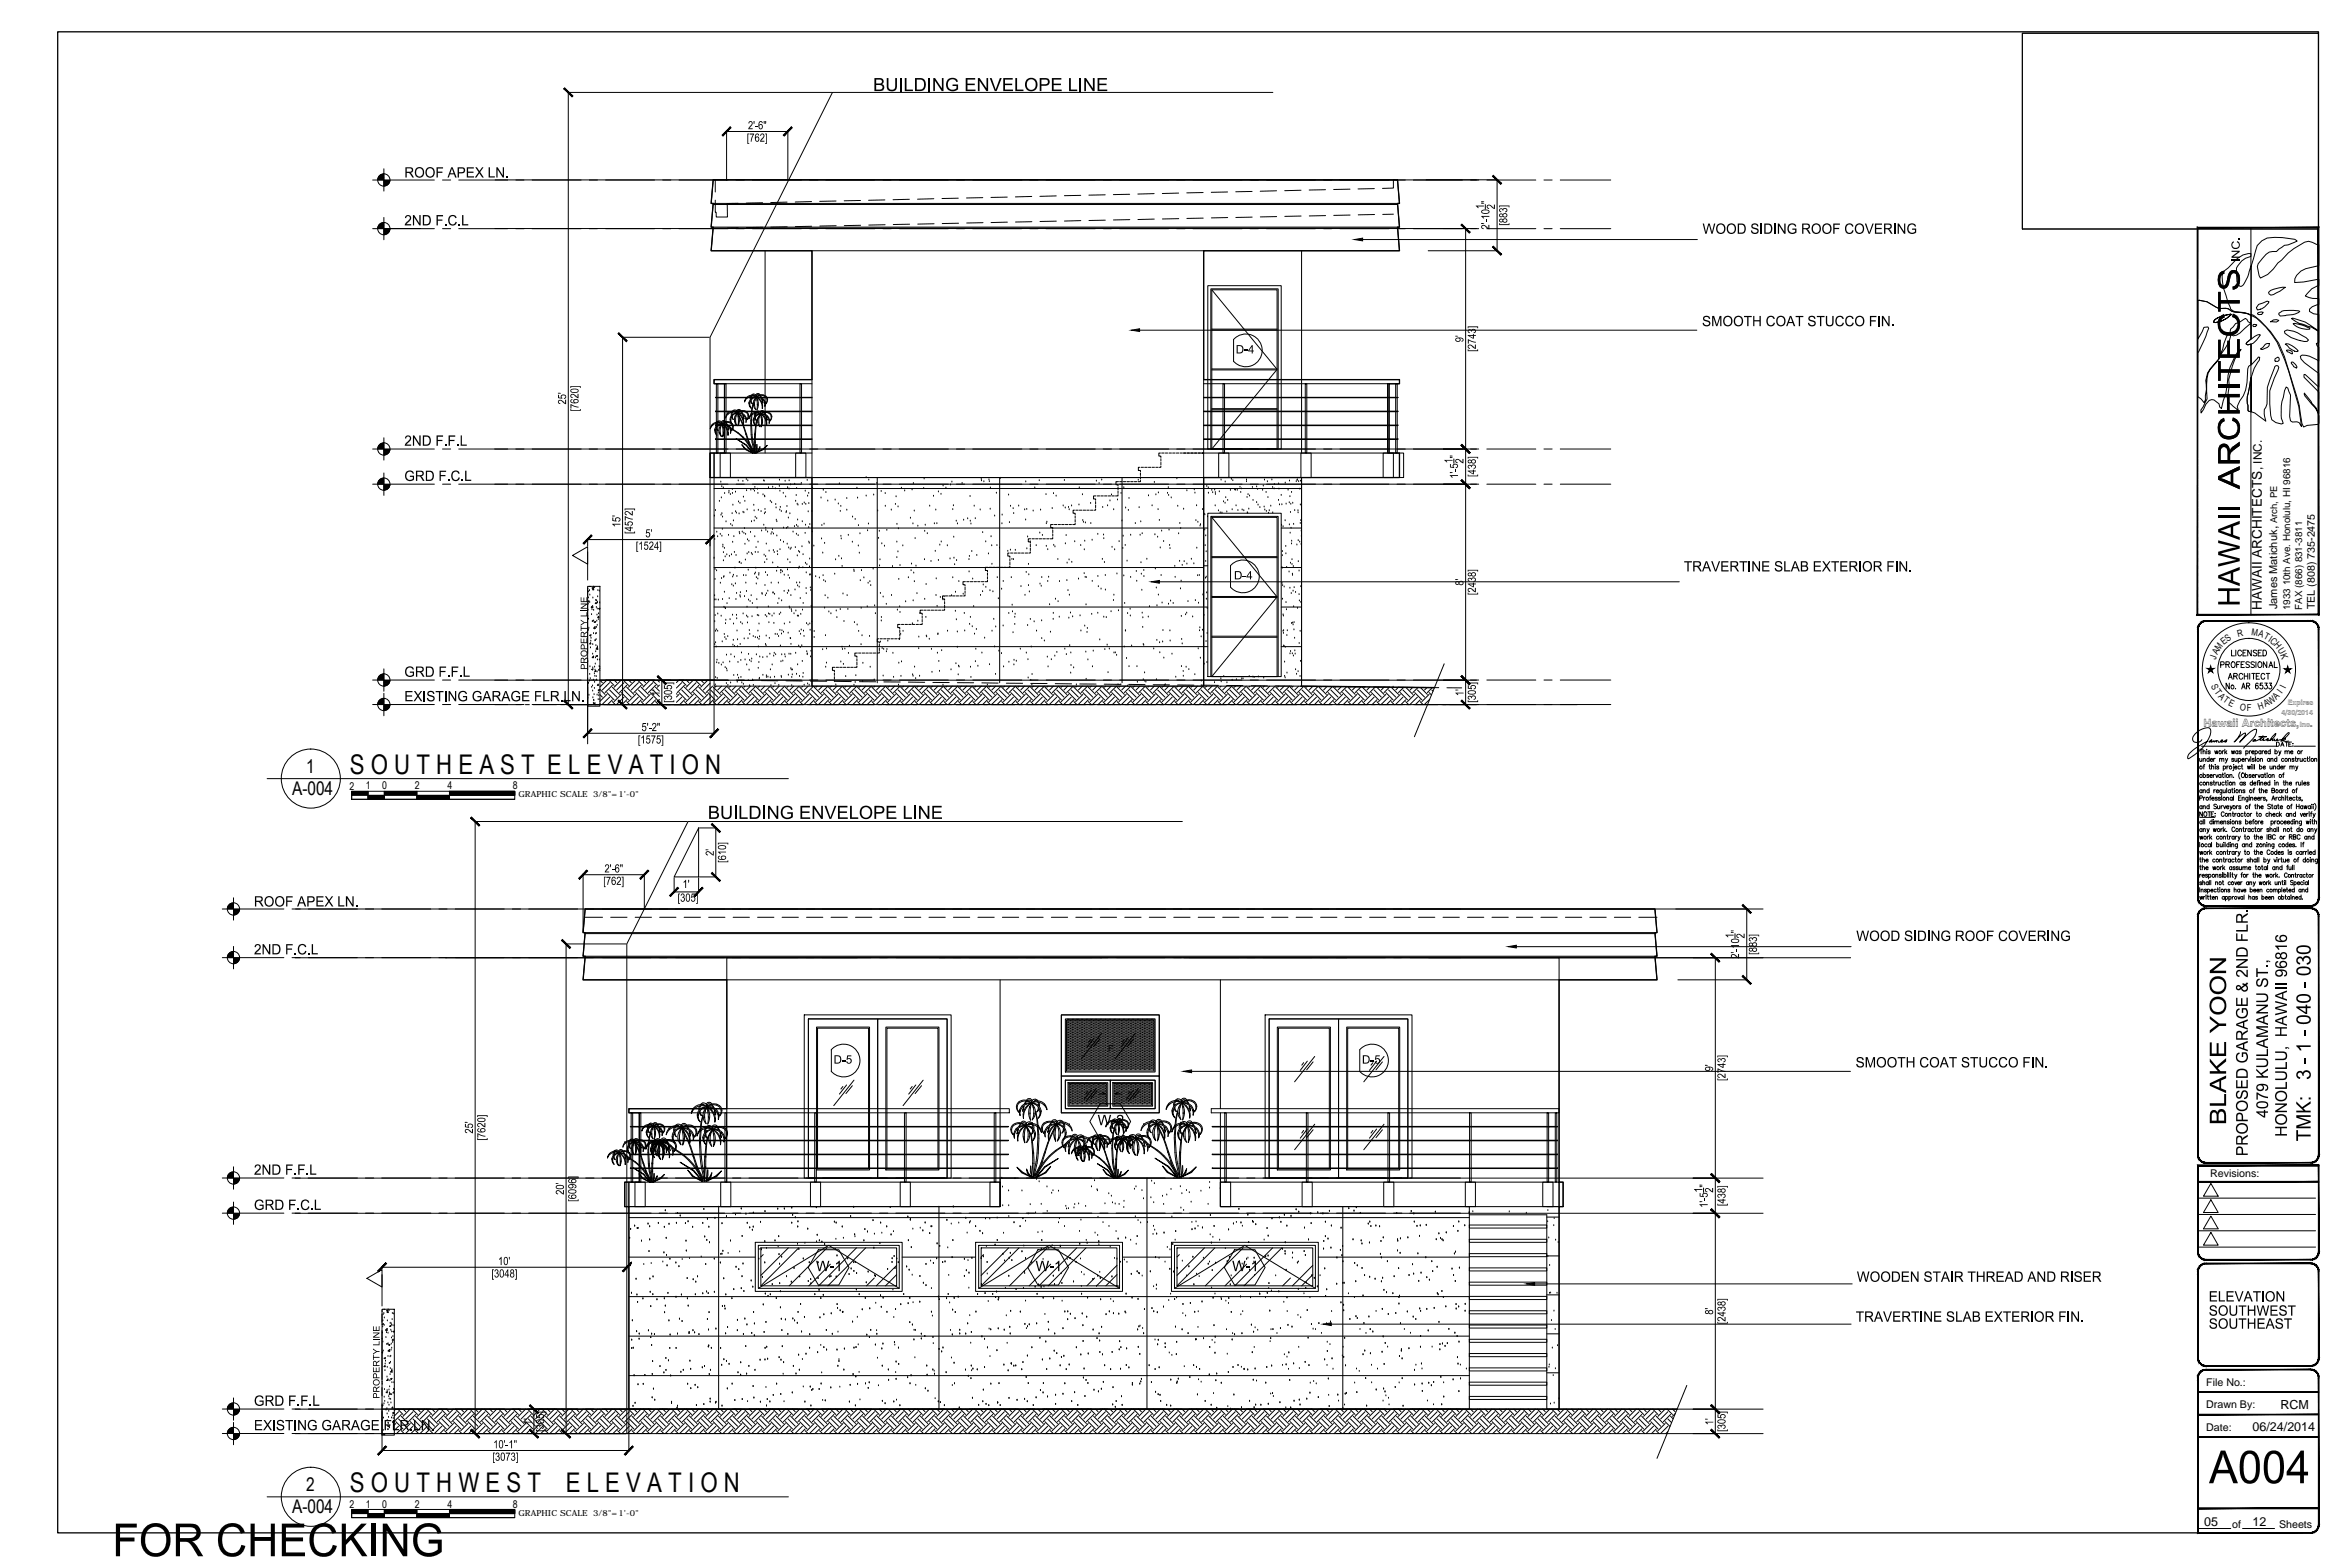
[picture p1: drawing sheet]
<svg xmlns="http://www.w3.org/2000/svg" width="914mm" height="610mm" viewBox="0 0 914 610" stroke-linecap="round" stroke-linejoin="round" font-family="sans-serif">
<defs><g id="words">
<g font-size="10.5">
<text x="136.1" y="301">S O U T H E A S T E L E V A T I O N</text>
<text x="136.1" y="580.4">S O U T H W E S T</text>
<text x="220.1" y="580.4">E L E V A T I O N</text>
</g>
<g font-size="7.3">
<text x="119.1" y="300.7">1</text>
<text x="113.6" y="309.1">A-004</text>
<text x="119.1" y="580.1">2</text>
<text x="113.6" y="588.6">A-004</text>
</g>
<text font-size="5.3" x="880" y="237.3" transform="rotate(-90 880 237.3)">HAWAII ARCHITECTS</text>
<g font-size="4.9">
<text x="886.1" y="205.9" transform="rotate(-90 886.1 205.9)">,</text>
<text x="887.4" y="548.1">RCM</text>
<text x="876.5" y="556.8">06/24/2014</text>
<text x="857.6" y="593.5">05</text>
<text x="876.5" y="593.5">12</text>
</g>
<text font-size="4.6" x="880" y="182.9" transform="rotate(-90 880 182.9)">, INC.</text>
<g font-size="4.4">
<text x="857.4" y="283">Hawaii Architects,</text>
<text x="898.8" y="283">.</text>
</g>
<text font-size="4.3" x="886.1" y="237" transform="rotate(-90 886.1 237)">James Matichuk</text>
<g font-size="4.1">
<text x="900.7" y="237" transform="rotate(-90 900.7 237)">TEL (808) 735-2475</text>
<text x="136" y="307.4">2</text>
<text x="142.4" y="307.1">1</text>
<text x="148.7" y="307.1">0</text>
<text x="161.4" y="307.1">2</text>
<text x="174.1" y="307.1">4</text>
<text x="199.5" y="307.1">8</text>
<text x="860" y="457.8">Revisions:</text>
<text x="858.4" y="539.2">File No.:</text>
<text x="858.4" y="547.9">Drawn By:</text>
<text x="858.4" y="556.7">Date:</text>
<text x="136" y="586.8">2</text>
<text x="142.4" y="586.5">1</text>
<text x="148.7" y="586.5">0</text>
<text x="161.4" y="586.5">2</text>
<text x="174.1" y="586.5">4</text>
<text x="199.5" y="586.5">8</text>
<text x="868.6" y="594.6">of</text>
<text x="886.8" y="594.6">Sheets</text>
</g>
<g font-size="3.8">
<text x="891.2" y="237.3" transform="rotate(-90 891.2 237.3)">1933 10th Ave. Honolulu, HI 96816</text>
<text x="895.8" y="237.2" transform="rotate(-90 895.8 237.2)">FAX (866) 831-3811</text>
</g>
<g font-size="3.7">
<text x="886.1" y="203.5" transform="rotate(-90 886.1 203.5)">Arch, PE</text>
<text x="865.3" y="251.1" transform="rotate(-37 865.3 251.1)">ES</text>
<text x="870.9" y="247.7" transform="rotate(-13 870.9 247.7)">R</text>
<text x="875.9" y="247" transform="rotate(9 875.9 247)">M</text>
<text x="878.6" y="247.5" transform="rotate(18 878.6 247.5)">A</text>
<text x="880.7" y="248.2" transform="rotate(29 880.7 248.2)">T</text>
<text x="882.5" y="249.2" transform="rotate(33 882.5 249.2)">I</text>
<text x="883.1" y="249.6" transform="rotate(41 883.1 249.6)">C</text>
<text x="884.7" y="251" transform="rotate(50 884.7 251)">H</text>
<text x="862.2" y="256.8" transform="rotate(-72 862.2 256.8)">J</text>
<text x="862.8" y="255" transform="rotate(-61 862.8 255)">A</text>
<text x="863.7" y="253.3" transform="rotate(-53 863.7 253.3)">M</text>
<text x="886.2" y="252.8" transform="rotate(60 886.2 252.8)">U</text>
<text x="887.3" y="254.7" transform="rotate(69 887.3 254.7)">K</text>
<text x="860.3" y="266.7" transform="rotate(63 860.3 266.7)">S</text>
<text x="861.5" y="269" transform="rotate(54 861.5 269)">T</text>
<text x="889.3" y="268" transform="rotate(-63 889.3 268)">I</text>
<text x="863" y="271" transform="rotate(46 863 271)">A</text>
<text x="864.8" y="272.9" transform="rotate(36 864.8 272.9)">T</text>
<text x="866.9" y="274.2" transform="rotate(26 866.9 274.2)">E</text>
<text x="881.6" y="275.2" transform="rotate(-26 881.6 275.2)">A</text>
<text x="883.5" y="274.2" transform="rotate(-37 883.5 274.2)">W</text>
<text x="885.8" y="272.4" transform="rotate(-46 885.8 272.4)">A</text>
<text x="887.9" y="270.1" transform="rotate(-53 887.9 270.1)">I</text>
<text x="871.4" y="276.1" transform="rotate(9 871.4 276.1)">O</text>
<text x="874.2" y="276.5">F</text>
<text x="879.1" y="276" transform="rotate(-18 879.1 276)">H</text>
</g>
<g font-size="3.3">
<text x="201.7" y="310.2">GRAPHIC SCALE</text>
<text x="230.9" y="310.2">3/8&quot;=1'-0&quot;</text>
<text x="201.7" y="589.6">GRAPHIC SCALE</text>
<text x="230.9" y="589.6">3/8&quot;=1'-0&quot;</text>
</g>
<g font-size="2.8">
<text x="890.2" y="274.3">Expires</text>
<text x="887.8" y="278.1">4/30/2014</text>
<text x="894.9" y="283">Inc</text>
</g>
</g></defs>
<!-- layer: GRID -->
<g fill="none" stroke="#000" stroke-width=".39">
<path d="M149.4 70h19.6M172.2 70h3.2M178.5 70h396.9M578.5 70h19.1M600.8 70h3.1M607.1 70h19.7M149.4 89h19.6M172.2 89h3.2M178.5 89h396.9M578.5 89h19.1M600.8 89h3.1M607.1 89h19.7"/>
<path d="M149.4 174.7h19.6M172.2 174.7h3.2M178.5 174.7h396.9M578.5 174.7h19.1M600.8 174.7h3.1M607.1 174.7h19.7M149.4 188.4h19.6M172.2 188.4h3.2M178.5 188.4h396.9M578.5 188.4h19.1M600.8 188.4h3.1M607.1 188.4h19.7"/>
<path d="M149.4 264.6h19.6M149.4 274.1h19.6M172.2 264.6h3.2M172.2 274.1h3.2M178.5 264.6h396.9M178.5 274.1h25.4M204.4 274.1h1.6M207.1 274.1h419.7M578.5 264.6h19.1M600.8 264.6h3.1M607.1 264.6h19.7M90.9 353.6h19.6"/>
<path d="M113.6 353.6h572.4M90.9 372.5h19.6M113.6 372.5l606.5 .1M90.9 458.3h19.6M113.6 458.3h572.4M90.9 471.9h19.6M113.6 471.9l572.4 .1M90.9 548.1h19.6M90.9 557.7h19.6M113.6 548.1l572.4 .1M113.6 557.7h572.4"/>
</g>
<!-- layer: AR-HATCH -->
<g fill="none" stroke="#000" stroke-width=".39">
<path d="M278.4 198.6h.1M279.9 195h.1M280.5 187.6h.1M280.7 193.7h.1M280.9 189.3h.1M280.9 199.8h.1M281.4 189.8h.1M282 192h.1M283.6 191.8h.1M283.6 191.1h.1M284.2 192.4h.1M284.9 199.8h.1"/>
<path d="M285 190.4h.1M285 192h.1M285.2 196.5h.1M286.2 191.4h.1M286.2 199.1h.1M286.5 199.6h.1M287.2 187.1h.1M287.4 195.3h.1M287.6 199.9h.1M287.9 195.8h.1M289.1 187.3h.1M289.1 199.3h.1"/>
<path d="M289.3 193.4h.1M289.4 199.5h.1M289.8 195h.1M290.4 186.5h.1M290.5 190.9h.1M290.7 198.3h.1M291 187h.1M292.2 190.6h.1M293.1 190.4h.1M293.3 196.6h.1M293.4 198.7h.1M293.6 191.1h.1"/>
<path d="M293.7 189.6h.1M294.7 190.3h.1M294.9 192h.1M295.1 198.5h.1M296.1 199h.1M296.9 192.5h.1M297.2 187h.1M297.4 187.2h.1M297.4 199.9h.1M297.5 193h.1M297.6 193.3h.1M297.7 198.2h.1"/>
<path d="M297.8 199.4h.1M299 189.8h.1M299.7 195h.1M300.2 195.6h.1M300.7 189.5h.1M301.7 190.1h.1M301.9 196.3h.1M302 197.6h.1M303.2 189.2h.1M303.3 186.8h.1M303.4 198.4h.1M303.5 191.1h.1"/>
<path d="M303.6 197.4h.1M304 199h.1M304.8 191.9h.1M305.5 187.2h.1M305.7 193.3h.1M305.9 199.4h.1M306 199h.1M306.2 197h.1M306.5 189.7h.1M307 190.2h.1M307.1 187h.1M307.4 199.9h.1"/>
<path d="M307.6 188.6h.1M309.2 188.4h.1M309.6 195h.1M309.8 192.8h.1M310 190h.1M310.2 196.1h.1M310.5 196.5h.1M311.8 188.1h.1M312.2 196.2h.1M312.9 195.7h.1M313.3 191.1h.1M313.5 196.2h.1"/>
<path d="M314.1 186.9h.1M314.3 193h.1M314.5 199.1h.1M314.7 191.9h.1M314.7 195.9h.1M315.9 199h.1M316.2 190h.1M319.5 193.7h.1M320.4 190.7h.1M321.4 191.6h.1M322.1 194.9h.1M325 194.5h.1"/>
<path d="M326.2 196.1h.1M326.6 188.2h.1M327 198.9h.1M327.2 197h.1M329.5 193.9h.1M329.5 198.5h.1M333.4 189.9h.1M333.7 193.8h.1M337 193h.1M337 185.8h.1M338 186.7h.1M340 192.6h.1"/>
<path d="M341.2 188.1h.1M341.5 198.8h.1M342.9 191.2h.1M344.4 192h.1M344.5 196.9h.1M346.8 198.4h.1M348.4 196.2h.1M348.7 193.3h.1M349.4 197.2h.1M350.7 189.9h.1M352 191h.1M354.9 190.6h.1"/>
<path d="M355.4 188.1h.1M355.7 198.8h.1M359.4 190h.1M359.6 186.3h.1M361.8 196.9h.1M363.2 193.1h.1M364.1 198.4h.1M365.1 191.4h.1M366.2 192.3h.1M367 189h.1M368.1 189.9h.1M369.8 188.7h.1"/>
<path d="M370.4 187.6h.1M370.7 198.3h.1M371 196.7h.1M374.4 188.1h.1M377.5 193.1h.1M379.1 196.9h.1M381.4 198.4h.1M381.8 186.5h.1M381.9 187h.1M382.8 187.4h.1M384.8 186.7h.1M385 187.4h.1"/>
<path d="M385.3 198.1h.1M385.4 189.8h.1M387.7 191.9h.1M389.3 186.1h.1M392.4 192.6h.1M393.2 196.9h.1M394.2 197.9h.1M394.4 199.8h.1M396.4 196.9h.1M398.7 198.3h.1M399.1 187.5h.1M399.5 198.2h.1"/>
<path d="M402 198.8h.1M402.6 189.8h.1M404.4 187h.1M404.9 198.4h.1M407 192.4h.1M409.4 197.8h.1M409.9 192h.1M410.9 193h.1M413.7 196.8h.1M414.2 186.9h.1M414.5 197.6h.1M415.8 197.4h.1"/>
<path d="M416 198.3h.1M417 196.8h.1M419.8 196.4h.1M420 189.8h.1M421.2 192.5h.1M424.4 195.8h.1M426.6 187.2h.1M427.7 188.1h.1M428.7 186.7h.1M429.1 197.4h.1M431 196.8h.1M431.9 194.9h.1"/>
<path d="M432.5 192.5h.1M433.3 198.3h.1M434.8 194.5h.1M436.2 192h.1M437.3 189.8h.1M438 197.6h.1M439.1 198.6h.1M439.3 193.9h.1M442.9 186.8h.1M443.2 197.5h.1M446.9 192.9h.1M448.3 196.8h.1"/>
<path d="M449.2 187.7h.1M449.8 192.5h.1M450.6 198.3h.1M450.7 191.7h.1M454.3 191.9h.1M454.6 189.7h.1M454.7 192.7h.1M455.7 193.7h.1M457.9 186.2h.1M458.3 196.9h.1M460.6 198.1h.1M461.8 190.9h.1"/>
<path d="M464.7 190.6h.1M465 191.8h.1M465.6 196.7h.1M467.9 198.2h.1M469.6 189.2h.1M470.2 189.8h.1M470.2 191.9h.1M471.5 190.8h.1M471.9 191.7h.1M472.6 190.6h.1M472.8 196.8h.1M472.9 191.6h.1"/>
<path d="M472.9 192.3h.1M474.1 198.7h.1M474.4 191.3h.1M474.8 199.5h.1M475.1 186.7h.1M475.5 199.6h.1M476.1 195.2h.1M476.7 195.8h.1M476.7 187.5h.1M476.9 193.6h.1M477.4 199.2h.1M477.7 194.7h.1"/>
<path d="M478.8 190.8h.1M479.1 186.5h.1M479.4 198.3h.1M479.7 187h.1M480.4 190.6h.1M480.8 190.7h.1M481 196.8h.1M481.4 190.7h.1M481.7 198.6h.1M482.5 189.5h.1M482.8 191.6h.1M483 190.2h.1"/>
<path d="M483.3 198.4h.1M484 198.7h.1M485 187.4h.1M485 186.7h.1M485.2 193.5h.1M485.3 199.5h.1M485.5 199.6h.1M485.6 192.4h.1M485.9 198h.1M486.2 193h.1M487.3 189.6h.1M487.6 194.7h.1"/>
<path d="M489 189.4h.1M489 195.5h.1M489.3 190.4h.1M489.5 196.5h.1M490.2 197.5h.1M491.3 190.7h.1M491.5 189.1h.1M491.9 197.2h.1M492 186.7h.1M492.1 198.4h.1M492.6 191.6h.1M492.7 198.9h.1"/>
<path d="M493.2 187.4h.1M493.4 193.6h.1M493.6 199.7h.1M493.9 198.7h.1M494.5 196.9h.1M494.9 186.7h.1M495.2 189.6h.1M495.2 199.5h.1M495.8 190.2h.1M495.9 188.5h.1M497.5 194.7h.1M497.5 188.3h.1"/>
<path d="M497.6 190.3h.1M497.9 196.4h.1M498.5 192.7h.1M498.8 196.4h.1M500.1 187.9h.1M500.4 196.1h.1M501.2 190.7h.1M501.7 195.6h.1M501.7 187.1h.1M501.9 193.2h.1M502.1 199.4h.1M502.3 196.1h.1"/>
<path d="M502.6 191.6h.1M503 195.8h.1M503.8 198.6h.1M504.4 187.4h.1M504.7 186.9h.1M504.8 186.7h.1M505.1 198.7h.1M505.1 199.5h.1M505.3 187.4h.1M505.8 190.3h.1M506 196.4h.1M506 187.2h.1"/>
<path d="M277.8 217.2h.1M278 200.8h.1M278.1 209.9h.1M278.9 207h.1M279.2 208.8h.1M280.3 207.9h.1M280.6 200.4h.1M280.9 208.6h.1M281.1 205.9h.1M281.1 201.1h.1M281.3 212.1h.1M281.3 212.8h.1"/>
<path d="M281.5 218.2h.1M281.5 215h.1M281.9 213.3h.1M282.2 216.6h.1M282.5 203h.1M282.8 215.8h.1M283.5 208.3h.1M283.8 216.4h.1M284.3 204h.1M284.6 215.8h.1M284.9 204.6h.1M285.1 211h.1"/>
<path d="M285.4 202.6h.1M285.6 208.8h.1M285.8 214.9h.1M286.4 216.1h.1M287.6 218.9h.1M287.7 207.1h.1M287.8 207.7h.1M287.8 218.8h.1M288.4 219.3h.1M288.8 207h.1M289.4 207.4h.1M289.7 205.6h.1"/>
<path d="M289.9 211.7h.1M290 217.9h.1M290.1 207.9h.1M290.7 215.5h.1M290.8 210h.1M291.4 214.9h.1M291.4 210.5h.1M292 207.1h.1M292.4 215.3h.1M292.4 203h.1M292.7 215.8h.1M293.5 202.7h.1"/>
<path d="M293.7 208.8h.1M293.8 201.2h.1M293.9 214.9h.1M294.2 213h.1M294.4 201.8h.1M295 214.9h.1M295 210.9h.1M296.3 206.6h.1M297.2 204.3h.1M297.3 216h.1M297.5 218.9h.1M297.9 216.5h.1"/>
<path d="M298 205.5h.1M298 206.3h.1M298.2 211.6h.1M298.4 217.7h.1M298.7 207h.1M299.3 214.4h.1M300 207.8h.1M300.4 207.2h.1M300.6 206h.1M300.7 219h.1M300.9 214.2h.1M301 207.7h.1"/>
<path d="M301.3 214.9h.1M302.1 202.4h.1M302.3 208.5h.1M302.3 203h.1M302.4 214.6h.1M302.6 215.8h.1M303.5 213.8h.1M303.7 210.3h.1M304.9 210.9h.1M304.9 205.4h.1M306.1 205.5h.1M306.3 211.7h.1"/>
<path d="M306.5 217.8h.1M306.5 205.2h.1M306.8 201.5h.1M306.9 213.2h.1M307.4 218.9h.1M307.5 213.7h.1M307.8 213.2h.1M308.6 207h.1M309.1 204.9h.1M309.5 213h.1M309.9 207.8h.1M309.9 204.4h.1"/>
<path d="M310.2 216.3h.1M310.4 202.3h.1M310.5 204.9h.1M310.6 208.4h.1M310.8 214.5h.1M311.1 214.9h.1M312.1 212.7h.1M312.2 203h.1M312.5 215.8h.1M313.3 207.5h.1M313.4 219.1h.1M313.5 204.3h.1"/>
<path d="M314 219.7h.1M314.7 205.2h.1M314.7 210.9h.1M314.9 211.3h.1M315.1 217.5h.1M315.1 204.1h.1M316 206.9h.1M316.7 212.4h.1M319.7 209.6h.1M319.8 204.4h.1M320.1 215.2h.1M320.6 203.9h.1"/>
<path d="M320.9 211.4h.1M325.1 217.8h.1M326.4 216.4h.1M327.2 208.6h.1M327.3 209.6h.1M327.4 217.4h.1M330.1 208.3h.1M331.7 210.9h.1M331.7 201.1h.1M332.8 202.1h.1M334 212.4h.1M334 204.5h.1"/>
<path d="M334.4 215.2h.1M334.6 207.7h.1M337.6 206.5h.1M337.9 203.8h.1M341.9 209.4h.1M342.2 206.7h.1M342.4 217.8h.1M343.1 211.6h.1M344.1 212.5h.1M345.1 206.3h.1M349 210.9h.1M349 216.9h.1"/>
<path d="M349 204h.1M349.4 214.7h.1M349.6 205.7h.1M351.3 212.4h.1M354.3 201.6h.1M354.7 219.4h.1M355.2 203.8h.1M356.1 209.5h.1M357.1 204.7h.1M359.7 217.7h.1M359.8 206.7h.1M360 204.3h.1"/>
<path d="M360.8 207.6h.1M362.3 218.4h.1M363.6 203.8h.1M363.9 214.5h.1M364.5 203.7h.1M365.1 218h.1M365.7 212.1h.1M366.2 210.8h.1M368.6 212.3h.1M369.7 217.4h.1M371.1 209h.1M371.2 217.1h.1"/>
<path d="M371.4 219.7h.1M372.1 202.7h.1M372.2 218.1h.1M372.5 203.8h.1M375 202.4h.1M376.5 201.8h.1M377 217.7h.1M377.2 216.5h.1M377.5 202.7h.1M377.8 203.8h.1M378.1 214.6h.1M379.5 201.8h.1"/>
<path d="M380.1 216.1h.1M382.4 207.2h.1M383.6 210.8h.1M384.6 215.5h.1M385.6 208.8h.1M385.9 212.3h.1M386 219.5h.1M387 200.8h.1M387.9 212.2h.1M388.9 213.2h.1M389.9 203.8h.1M389.9 200.4h.1"/>
<path d="M392.1 214.5h.1M392.8 203.3h.1M393.2 214h.1M393.8 217.6h.1M394.3 217.7h.1M395.1 214.1h.1M399.1 202.3h.1M399.6 213.5h.1M399.9 208.9h.1M400.2 219.6h.1M400.9 210.8h.1M403.2 212.3h.1"/>
<path d="M404.6 207.4h.1M405.6 208.3h.1M407.1 212.5h.1M407.1 203.7h.1M407.3 203.1h.1M407.7 213.8h.1M410 212.1h.1M410.5 212.7h.1M411.6 217.6h.1M414.5 211.6h.1M414.8 208.3h.1M415.2 219h.1"/>
<path d="M416 217.8h.1M417 218.8h.1M418.2 210.7h.1M420.5 212.2h.1M421.3 202.5h.1M421.6 203.2h.1M421.9 213.9h.1M422.1 210.5h.1M422.3 203.4h.1M424.4 203.7h.1M425 210.2h.1M427.2 207.9h.1"/>
<path d="M428.9 217.6h.1M429.4 208.1h.1M429.5 209.6h.1M429.7 218.8h.1M432.7 212.9h.1M433.7 213.9h.1M435.5 210.7h.1M436.6 202.7h.1M436.9 213.3h.1M437 208.6h.1M437.8 212.2h.1M438.5 218.3h.1"/>
<path d="M439.9 208.2h.1M441.8 203.7h.1M443.6 208.2h.1M443.9 203h.1M444 218.9h.1M444.4 207.6h.1M446.2 217.6h.1M449.4 208h.1M450.4 209h.1M451.1 202.5h.1M451.5 213.2h.1M452 206.6h.1"/>
<path d="M452.8 210.7h.1M454.9 206.2h.1M455.1 212.2h.1M455.3 213.4h.1M458.6 207.7h.1M459 218.4h.1M459.1 203.6h.1M459.4 205.6h.1M460 219.9h.1M460.8 218.5h.1M461.8 219.4h.1M463.6 217.6h.1"/>
<path d="M464.5 219.3h.1M465.3 202.5h.1M465.7 213.2h.1M466.1 203.2h.1M467 204.7h.1M467.1 204.1h.1M468.6 200h.1M468.8 206.2h.1M468.8 200.3h.1M468.9 212.3h.1M469.2 218.4h.1M469.2 208.5h.1"/>
<path d="M469.3 214.6h.1M469.9 201.1h.1M498.7 204.4h.1M499 216.2h.1M499 214.6h.1M499.3 204.9h.1M500.1 202.6h.1M500.3 212.6h.1M500.4 215.4h.1M501.7 204.2h.1M502 207.4h.1M502.1 219.1h.1"/>
<path d="M502.3 205.5h.1M502.6 211.6h.1M502.6 210.5h.1M502.7 217.7h.1M502.7 219.6h.1M503.4 204h.1M504.6 212h.1M505.1 210.3h.1M505.2 218.5h.1M505.7 210.9h.1M505.9 203.6h.1M506.2 202.5h.1"/>
<path d="M506.3 211.8h.1M506.3 206.6h.1M506.4 208.7h.1M228.7 233.9l.5-.2-.2 .5zM228.7 239.7h.1M228.7 229h.1M228.8 237.4h.1M228.9 235h.1M229 232.6h.1M229 230.2h.1M229.3 228.1h.4M229.4 229.8h.1"/>
<path d="M229.5 234.4h.1M229.5 231.5h.1M230.1 236.2l.5-.6 .1 .7zM230.2 239.1h.1M230.3 236.5h.1M230.3 237.2h.1M230.4 228.7l.5-.2-.1 .5zM230.7 232.6h.1M230.9 229l.1 .5-.4-.1zM231 228.4h.1M231 237.4h.1M231.4 228.7h.1"/>
<path d="M231.8 233.6h.1M232 234.4v.4h-.4zM232 236.3h.1M232.1 233.7h.1M232.3 239.3h.1M232.4 236.9h.1M232.4 234.2h.1M232.5 234.5h.1M232.6 232.2h.1M232.6 229.8h.1M232.9 238.8h.1M232.9 239.7l.1 .5h-.4z"/>
<path d="M232.9 236.8l.5-.2-.1 .4zM233.2 229.9h.1M233.3 234.5h.1M278.1 233.4h.1M278.1 231.7h.1M278.2 225.4h.1M278.2 221.5h.1M278.3 239.5h.1M278.6 233.4h.1M278.8 222.1h.1M279.3 238.9h.1M279.5 233.4h.1"/>
<path d="M280.3 226.9h.1M280.6 239.7h.1M280.8 225.1h.1M281.1 233.2h.1M281.6 224.6h.1M281.7 224.3h.1M281.7 236.2h.1M281.9 230.4h.1M282.1 236.5h.1M282.3 236.8h.1M282.9 234.8h.1M283.7 232.9h.1"/>
<path d="M284 222.9h.1M284.7 227.5h.1M285 239.3h.1M285.1 224.5h.1M285.3 228h.1M285.4 223.8h.1M286 221h.1M286.1 227.1h.1M286.4 233.2h.1M286.6 239.4h.1M286.6 230.9h.1M286.7 224.3h.1"/>
<path d="M287.9 231.7h.1M288.1 232.3h.1M288.1 230.6h.1M289.2 238.8h.1M289.3 223.9h.1M289.7 232.1h.1M290.2 226.8h.1M290.3 224h.1M290.5 230.1h.1M290.5 239.7h.1M290.7 236.2h.1M291.1 221.8h.1"/>
<path d="M291.3 233.4h.1M291.9 234h.1M292.3 231.7h.1M292.6 239.9h.1M292.7 234.8h.1M293.6 223.4h.1M293.9 222.9h.1M294.1 221h.1M294.3 227.2h.1M294.3 224.7h.1M294.5 233.3h.1M294.6 236.5h.1"/>
<path d="M294.7 239.4h.1M294.9 225.2h.1M295.2 239.6h.1M295.2 223.7h.1M295.3 223.1h.1M296.5 230.9h.1M296.6 231.2h.1M297.7 227.8h.1M297.8 239.4h.1M297.8 231.7h.1M297.9 222.8h.1M298.2 231h.1"/>
<path d="M298.3 240h.1M298.6 223.9h.1M298.8 230h.1M299 236.1h.1M299.1 238.8h.1M299.5 239h.1M300.1 226.8h.1M300.4 239.7h.1M300.8 230.6h.1M301.2 238.8h.1M301.4 231.2h.1M302.2 222.2h.1"/>
<path d="M302.7 220.7h.1M302.7 234.8h.1M302.9 226.8h.1M303.1 233h.1M303.2 239.1h.1M303.8 238.5h.1M303.8 222.9h.1M303.8 222h.1M303.8 221.9h.1M304.1 233.7h.1M304.4 222.4h.1M305.1 230.1h.1"/>
<path d="M305.2 223.7h.1M306.4 230.9h.1M306.4 221.7h.1M306.7 223.9h.1M306.8 229.8h.1M306.9 230h.1M307.1 236.1h.1M307.2 225h.1M307.3 236.6h.1M307.7 231.7h.1M307.9 237.2h.1M308 237.9h.1"/>
<path d="M309 238.8h.1M309.3 229.5h.1M309.7 237.7h.1M310 226.8h.1M310.3 239.7h.1M310.4 227.9h.1M310.7 239.7h.1M310.7 221.1h.1M311 228.4h.1M311 220.6h.1M311.2 226.8h.1M311.4 232.8h.1"/>
<path d="M311.6 239h.1M312.3 237.3h.1M312.4 220.9h.1M312.5 234.8h.1M313.7 229h.1M313.7 222.9h.1M313.7 230.9h.1M315 220.5h.1M315.1 223.7h.1M315.3 223.6h.1M315.3 228.7h.1M315.5 229.7h.1"/>
<path d="M315.7 235.9h.1M317.4 224.3h.1M318.8 224.8h.1M320.3 224h.1M320.5 225.9h.1M320.9 236.6h.1M321.1 231.7h.1M321.2 226.3h.1M322.1 232.7h.1M322.5 238.1h.1M323.3 238.8h.1M324.8 223.4h.1"/>
<path d="M325.4 237.7h.1M327 237.1h.1M327.7 220.4h.1M328 231.1h.1M329.6 231.7h.1M329.9 237.1h.1M332.2 221.8h.1M332.3 222.3h.1M334.7 225.9h.1M335.1 236.6h.1M335.2 222h.1M336.1 224.8h.1"/>
<path d="M337.5 236.1h.1M337.8 226.9h.1M338.5 226.3h.1M338.8 227.8h.1M339.7 221.4h.1M340.3 235.7h.1M340.6 238.7h.1M342.2 220.1h.1M342.6 230.9h.1M343.6 232.3h.1M344.9 235.1h.1M346.9 231.7h.1"/>
<path d="M347.3 220.4h.1M349.2 237.3h.1M349.7 225.4h.1M350.1 236.1h.1M350.2 220h.1M350.2 238.3h.1M352.4 234.1h.1M353.5 224.8h.1M354.5 222h.1M355.3 233.7h.1M355.5 222.9h.1M355.8 226.3h.1"/>
<path d="M356.4 220.2h.1M356.8 230.9h.1M357.9 238.7h.1M359.8 233.1h.1M360.4 227.4h.1M364.2 231.7h.1M364.3 225.2h.1M364.6 235.9h.1M365.9 232.4h.1M366.9 233.4h.1M367.4 232.1h.1M370.3 231.7h.1"/>
<path d="M370.7 224.8h.1M371.7 237.8h.1M371.8 230.4h.1M373.1 226.2h.1M374.8 231.2h.1M375.2 238.6h.1M377.1 222.5h.1M378.5 225.3h.1M378.9 236h.1M381.5 231.6h.1M382.3 230.2h.1M382.6 227.6h.1"/>
<path d="M383.6 228.5h.1M385.2 229.8h.1M386.3 230.2h.1M388 224.7h.1M388.5 232.9h.1M389.7 229.2h.1M390.4 226.2h.1M392.5 238.6h.1M393.5 224.7h.1M393.8 235.4h.1M394 238h.1M395 238.9h.1"/>
<path d="M397.3 228.2h.1M398.8 231.6h.1M399.3 222.7h.1M400.2 227.8h.1M400.3 223.6h.1M400.5 230.3h.1M404.7 227.2h.1M405.1 228.1h.1M405.4 224.7h.1M407.7 226.2h.1M408 224.6h.1M408.4 235.3h.1"/>
<path d="M409.8 238.6h.1M410.7 233.1h.1M411.7 234.1h.1M412.3 226.2h.1M415.1 225.9h.1M415.6 229.8h.1M416.1 231.5h.1M416.5 238.5h.1M417.4 240h.1M419.7 225.3h.1M420.3 239.6h.1M421.9 223.2h.1"/>
<path d="M422.2 224.6h.1M422.6 235.3h.1M422.7 224.7h.1M424.8 239h.1M425 226.2h.1M427.2 238.6h.1M427.2 224.3h.1M427.4 228.2h.1M428.4 229.2h.1M430.1 223.9h.1M430.1 229.5h.1M432.3 238h.1"/>
<path d="M433.3 233.6h.1M433.4 231.5h.1M434.6 223.3h.1M435.2 237.6h.1M437.3 224h.1M437.6 234.8h.1M438.8 238.7h.1M439.7 237h.1M439.8 239.6h.1M439.9 224.6h.1M442.1 222.3h.1M442.3 226.1h.1"/>
<path d="M444.1 223.4h.1M444.3 229.6h.1M444.4 238.5h.1M445.1 221.9h.1M445.1 224.3h.1M447.3 236h.1M449.6 221.3h.1M449.9 228.7h.1M450.2 235.6h.1M450.7 231.5h.1M451.8 223.9h.1M452.2 234.6h.1"/>
<path d="M454.7 235h.1M455.5 233.8h.1M456.5 234.8h.1M457.1 220.3h.1M457.3 224.6h.1M459.3 229.1h.1M459.6 226.1h.1M459.7 239.8h.1M461.3 239.2h.1M461.7 238.5h.1M462.3 234h.1M465.1 233.7h.1"/>
<path d="M466 224h.1M466.4 234.7h.1M466.7 223.9h.1M468.1 231.5h.1M468.5 239.4h.1M469.1 224.9h.1M469.4 224.5h.1M469.4 233.1h.1M469.5 230.6h.1M469.7 236.7h.1M498.7 220.9h.1M498.8 227h.1"/>
<path d="M499 221h.1M499 233.1h.1M499.1 227.8h.1M499.3 239.2h.1M499.4 239.7h.1M499.7 228.4h.1M500.4 234.4h.1M500.6 237.2h.1M500.6 220.7h.1M501.6 222.5h.1M501.9 228.8h.1M502.4 230.9h.1"/>
<path d="M502.9 223.4h.1M502.9 223.8h.1M503.1 230h.1M503.2 220.4h.1M503.4 236.1h.1M503.6 228.6h.1M504.1 230.5h.1M504.9 236.7h.1M505.5 231.3h.1M505.5 222.1h.1M505.6 233.8h.1M506.2 228.2h.1"/>
<path d="M506.2 234.3h.1M228.7 256.6h.1M228.7 244.9l.1-.2 .1 .4h-.2M228.7 257.3h.1M229 240.8h.1M229.1 244.4h.1M229.5 247.2l.5-.3-.2 .5zM229.5 259.4h.1M229.8 252h.1M229.8 250l.1 .5h-.4zM229.9 249.4h.1M230 248.3h.1"/>
<path d="M230.5 241.8h.1M230.6 254.5h.1M230.6 250.8h.1M230.6 259.8h.1M230.7 241.7h.1M230.8 255.4l.1 .5-.5-.1zM230.9 246.5h.1M230.9 255.5h.1M231 241.6h.1M231 255.7h.1M231.2 242l.5-.2-.2 .4zM231.4 259.5h.1"/>
<path d="M231.4 244.7h.1M231.5 249.3h.1M231.5 243.8l.1 .6h-.6l.6-.6M231.6 258.3h.1M231.7 249.2h.1M231.7 255.9h.1M231.7 246.6h.1M231.8 253.5h.1M231.9 251.2h.1M232 248.8h.1M232 255.2l.5-.2-.2 .5zM232 246.4h.1"/>
<path d="M232.1 244.1h.1M232.2 241.7h.1M232.4 252.1h.1M232.4 243.3h.1M232.4 252.3h.1M232.5 251.6h.1M232.5 256.7h.1M232.5 251.9l-.5 .6 .6 .1-.1-.7M232.8 241h.1M233.1 259.3h.1M233.2 256.7h.1M233.4 259.6h.1"/>
<path d="M278.1 241.8h.1M278.1 250.8h.1M278.4 245.6h.1M278.4 250h.1M278.7 251.7h.1M278.7 245h.1M278.9 257.8h.1M279 256.8h.1M279.2 245.5h.1M279.7 258.1h.1M280.7 258.7h.1M281 249.7h.1"/>
<path d="M281.4 257.9h.1M281.8 246.8h.1M282 248h.1M282.2 259.7h.1M282.3 242.6h.1M282.4 241.3h.1M282.5 248.8h.1M282.7 254.9h.1M283.2 247.7h.1M283.9 257.5h.1M284.1 241.1h.1M284.4 254.7h.1"/>
<path d="M285.2 251h.1M285.3 249.1h.1M285.4 242.8h.1M285.8 255.6h.1M285.8 251.5h.1M286.7 240.7h.1M286.8 245.5h.1M286.9 251.6h.1M287 248.9h.1M287.2 257.7h.1M288 250.7h.1M288.2 242.2h.1"/>
<path d="M288.3 256.9h.1M288.5 254h.1M288.8 242.8h.1M289.6 248.6h.1M289.9 256.7h.1M290.5 258.7h.1M290.8 242.3h.1M291 240.1h.1M291.1 248.5h.1M291.3 254.6h.1M291.6 245.3h.1M291.7 256.9h.1"/>
<path d="M291.7 246.8h.1M292.3 257.4h.1M292.5 256.4h.1M293.1 247.6h.1M293.9 248h.1M294.3 254.7h.1M294.7 248.2h.1M294.9 245.5h.1M295 260h.1M295.1 251.6h.1M295.3 257.7h.1M295.3 242.8h.1"/>
<path d="M295.3 248.7h.1M295.5 247.7h.1M295.6 255.6h.1M296.8 255.8h.1M297.9 250.7h.1M298.1 251.2h.1M298.1 247.4h.1M298.5 255.6h.1M299.2 242.2h.1M299.4 248.3h.1M299.6 254.5h.1M300.5 258.7h.1"/>
<path d="M301 255.2h.1M301.1 242.5h.1M301.3 254.1h.1M301.6 246.8h.1M301.8 254.7h.1M302.4 246.9h.1M303 247.6h.1M303.5 245.2h.1M303.7 251.3h.1M303.9 257.4h.1M304.1 246.6h.1M304.2 254.7h.1"/>
<path d="M304.3 245.4h.1M304.6 257.2h.1M304.9 245.9h.1M305.2 242.8h.1M305.4 254.7h.1M305.5 255.6h.1M306.7 246.3h.1M307 254.5h.1M307.3 242.2h.1M307.5 248.4h.1M307.6 248.5h.1M307.7 254.5h.1"/>
<path d="M307.8 250.7h.1M309.6 254.1h.1M310.4 258.6h.1M310.8 251.3h.1M311 245.7h.1M311.4 251.9h.1M311.5 246.7h.1M311.8 245.1h.1M312 251.2h.1M312.2 257.3h.1M312.6 245.5h.1M312.9 247.6h.1"/>
<path d="M313.8 242.6h.1M313.9 253.5h.1M314.1 254.7h.1M314.1 254.4h.1M314.4 243.1h.1M315.1 242.7h.1M315.2 245.2h.1M315.4 255.5h.1M315.6 253.3h.1M315.9 241.9h.1M316.8 245.7h.1M316.8 248h.1"/>
<path d="M320.1 252.7h.1M321.2 247.3h.1M321.3 259.6h.1M321.6 258h.1M321.6 252.4h.1M325.6 240.3h.1M327.2 257.5h.1M327.6 251.8h.1M327.8 252.7h.1M328.2 258.5h.1M328.4 241.8h.1M328.7 252.5h.1"/>
<path d="M330.1 254.2h.1M330.5 251.4h.1M332.5 242.2h.1M333.5 243.1h.1M334.1 245.6h.1M335 250.8h.1M335.4 247.3h.1M335.8 258h.1M338.3 247.6h.1M338.6 259.6h.1M342.6 249.8h.1M342.9 241.6h.1"/>
<path d="M343 240.2h.1M343.3 252.3h.1M343.8 252.6h.1M344.9 253.5h.1M345.1 252.7h.1M345.5 249.4h.1M347.4 254.1h.1M349.7 258h.1M350 248.8h.1M350.4 246.8h.1M350.8 257.5h.1M351.4 245.6h.1"/>
<path d="M355 242.7h.1M355.9 259.5h.1M357.1 241.7h.1M357.5 252.4h.1M357.5 247.8h.1M360.3 240.2h.1M360.4 247.5h.1M360.6 247.7h.1M361.6 248.7h.1M362.4 252.6h.1M364.8 254.1h.1M364.9 246.9h.1"/>
<path d="M365 246.6h.1M365.3 257.3h.1M366.4 253.1h.1M368.7 245.5h.1M372 258.2h.1M372.1 241.1h.1M372.5 251.8h.1M372.5 245.8h.1M373 259.1h.1M373.2 259.5h.1M375.4 245.5h.1M377.3 242.9h.1"/>
<path d="M377.6 240.2h.1M377.6 259.6h.1M378.3 243.8h.1M379.2 246.7h.1M379.5 257.4h.1M379.7 252.6h.1M379.9 244.9h.1M380.5 259.2h.1M382.1 254.1h.1M383.1 248.3h.1M385 258.6h.1M386 245.5h.1"/>
<path d="M386.7 240.9h.1M387 251.6h.1M387.4 243.9h.1M388.7 253.3h.1M389.7 254.3h.1M390.3 243.5h.1M390.5 259.4h.1M392.6 257.6h.1M394.2 246.1h.1M394.5 258.7h.1M394.6 256.9h.1M394.9 242.9h.1"/>
<path d="M394.9 240.1h.1M395.4 257.2h.1M397 252.5h.1M399.3 254.1h.1M399.9 243.3h.1M400 256.6h.1M400.9 241h.1M401.2 251.7h.1M402.4 241.9h.1M403.3 245.5h.1M405.3 241.5h.1M405.4 248.4h.1"/>
<path d="M406.4 249.4h.1M407.5 255.6h.1M407.8 259.4h.1M408.7 245.9h.1M409.1 256.6h.1M409.8 240.9h.1M410.4 255.2h.1M411.2 253.8h.1M412.2 240.1h.1M414.3 252.5h.1M414.9 254.6h.1M415.9 240.5h.1"/>
<path d="M416.2 251.2h.1M416.7 254h.1M416.7 258.9h.1M417.8 259.8h.1M420.6 245.5h.1M422.1 243.6h.1M422.5 253.7h.1M423 246h.1M423.1 244.5h.1M423.3 256.7h.1M425.1 259.4h.1M425.4 253.3h.1"/>
<path d="M427.9 248.9h.1M429.5 240.1h.1M429.9 252.7h.1M430.5 240.3h.1M430.8 251h.1M431.6 252.5h.1M433.5 254h.1M434 254h.1M434.5 254.9h.1M437.4 251.7h.1M438 245.5h.1M438.3 256.2h.1"/>
<path d="M439.3 259.3h.1M440.3 251.3h.1M442.4 259.3h.1M444.6 244.1h.1M444.7 240.3h.1M444.9 250.7h.1M445 251.1h.1M446.8 240h.1M448.9 252.4h.1M450.1 249.1h.1M451.2 250h.1M451.3 253.9h.1"/>
<path d="M452.4 249.7h.1M452.5 245.3h.1M452.9 256h.1M455.2 245.4h.1M455.3 249.4h.1M456 254.5h.1M459.7 259.3h.1M459.8 248.8h.1M460 250.5h.1M461.5 259.6h.1M464.1 240h.1M466.2 252.4h.1"/>
<path d="M466.7 245.4h.1M466.9 244.2h.1M467.1 256h.1M467.4 247.7h.1M467.9 245.2h.1M468.6 258.3h.1M469.3 249.6h.1M469.6 257.7h.1M469.7 246.4h.1M499.3 245.6h.1M499.4 246.4h.1M499.5 245.3h.1"/>
<path d="M499.5 251.3h.1M499.6 251.5h.1M499.8 257.6h.1M500.1 251.8h.1M500.7 247.2h.1M500.9 245.4h.1M502 254.4h.1M502.2 253.5h.1M502.6 242.5h.1M502.8 254.4h.1M503 242.4h.1M503.1 243.1h.1"/>
<path d="M503.3 255.2h.1M503.5 245h.1M503.5 242.2h.1M503.7 248.3h.1M503.8 253.2h.1M504 254.4h.1M505.5 250.3h.1M505.9 245.6h.1M506 257.3h.1M506.4 252.9h.1M561.9 258.2l-11.6 28.4M228.7 271.5h.1"/>
<path d="M228.7 271.1v.4M228.7 265.5l.3-.1-.1 .4-.2-.1M229.2 270.5h.1M229.4 264.9h.1M229.5 262.4h.1M229.7 264h.1M230.2 267.4h.1M230.2 260.4l.5-.2-.1 .4zM230.6 266.8h.1M230.6 268.8h.1M230.7 271.5h.1M230.9 264.6h.1"/>
<path d="M230.9 273.6h.1M231 272.4h.1M231 273.6l.5-.2-.1 .5zM231.1 272.6h.1M231.2 270.2h.1M231.3 267.8h.1M231.3 262.1h.1M231.4 265.4h.1M231.5 263.1h.1M231.5 260.7h.1M231.6 274.3h.1M231.8 260.8l.1 .5-.4-.1z"/>
<path d="M232 263.2h.1M232.1 264.6h.1M232.3 261.4h.1M232.3 270.4h.1M232.8 272.2h.1M232.8 266.2v.4h-.4zM232.8 268.4l.5-.1-.2 .4zM232.8 269.6h.1M232.9 260.7h.5M233 270.7h.1M233.4 270.2l1 1M233.4 264.6l1 1"/>
<path d="M233.4 273.7l.4 .4M233.4 268.2l2 1.9M233.4 271.9v.1M233.4 260.1l-.5 .5M233.8 266.9l-.4 .3M236.1 264.6l-2.3 2.2M236.1 270.1l-2.7 2.8M236.1 269.4l2.8 2.9M236.9 264.6l2 2M237.2 265.6l-2.8 2.8M237.2 271.2l-2.8 2.8M237.2 274l.1 .1"/>
<path d="M237.2 268.4l2.8 2.8M238 266.9l-2.6 2.5M238.3 266.6l-.3 .2M238.3 272.3l-1.9 1.8M238.3 272.9l1.1 1.2M238.3 267.3l2.8 2.8M239 264.6l1 1M241.5 266.9l-1.5 1.5M241.7 264.6l-2.8 2.7M241.7 270.1l-2.8 2.8M241.7 269.4l2.9 2.9M242.5 264.6l2.1 2"/>
<path d="M242.8 265.6l-1.3 1.2M242.8 271.2l-2.8 2.8M242.8 274l.1 .1M242.8 268.4l2.8 2.8M243.9 266.6l-2.8 2.8M243.9 272.3l-1.9 1.8M243.9 272.9l1.1 1.2M243.9 267.3l2.7 2.8M244.6 264.6l1 1M245 266.9l-.4 .4M247.1 266.9l-1.5 1.5M247.3 264.6l-2.3 2.2"/>
<path d="M247.4 270.1l-2.8 2.8M247.4 269.4l2.8 2.9M248.1 264.6l2.1 2M248.4 265.6l-1.2 1.2M248.4 271.2l-2.8 2.8M248.4 274l.1 .1M248.4 268.4l2.8 2.8M249.2 266.9l-2.6 2.5M249.5 266.6l-.2 .2M249.5 272.3l-1.9 1.8M249.5 272.9l1.1 1.2M249.5 267.3l2.8 2.8"/>
<path d="M250.2 264.6l1 1M252.7 266.9l-1.5 1.5M252.9 264.6l-2.7 2.7M253 270.1l-2.8 2.8M253 269.4l2.8 2.9M253.7 264.6l2.1 2M254.1 265.6l-1.4 1.2M254.1 271.2l-2.9 2.8M254.1 274v.1M254.1 268.4l2.5 2.5M255.1 266.6l-2.8 2.8M255.1 272.3l-1.8 1.8"/>
<path d="M255.1 272.9l1.2 1.2M255.1 267.3l1.5 1.6M255.8 264.6l.8 .8M256.2 266.9l-.4 .4M256.6 266.5l-.3 .3M256.6 272.1l-.8 .8M263.2 269.8l.3 .3M263.9 266.9l-.7 .7M264.2 264.6l-1 .9M264.2 270.1l-1 1.1M264.2 269.4l2.8 2.9M265 264.6l2 2"/>
<path d="M265.3 265.6l-1.3 1.2M265.3 271.2l-2.1 2M265.3 274l.1 .1M265.3 268.4l2.8 2.8M266 266.9l-2.5 2.5M266.3 266.6l-.2 .2M266.3 272.3l-1.8 1.8M266.3 272.9l1.2 1.2M266.3 267.3l2.8 2.8M267.1 264.6l1 1M267.4 266.9l-.4 .4M269.6 266.9l-1.5 1.5"/>
<path d="M269.8 264.6l-2.3 2.2M269.8 270.1l-2.8 2.8M269.8 269.4l2.8 2.9M270.6 264.6l2 2M270.9 265.6l-1.3 1.2M270.9 271.2l-2.8 2.8M270.9 274l.1 .1M270.9 268.4l2.8 2.8M271.7 266.9l-2.6 2.5M271.9 266.6l-.2 .2M271.9 272.3l-1.8 1.8M271.9 272.9l1.2 1.2"/>
<path d="M271.9 267.3l2.8 2.8M272.7 264.6l1 1M273.1 266.9l-.5 .4M275.1 266.9l-1.4 1.5M275.4 264.6l-2.3 2.2M275.4 270.1l-2.8 2.8M275.4 269.4l2.8 2.9M276.2 264.6l.1 .1M276.3 265.8l-1.1 1M276.5 271.2l-2.8 2.8M276.5 274l.1 .1M276.5 268.4l2.8 2.8"/>
<path d="M277.3 266.9l-2.6 2.5M277.6 272.3l-1.9 1.8M277.6 272.9l1.1 1.2M277.6 267.3l2.7 2.8M278.3 266.5h.1M278.4 263.6h.1M278.7 266.9l-.5 .4M279.1 263.9h.1M280.8 266.9l-1.5 1.5M281.1 270.1l-2.9 2.8M281.1 269.4l2.8 2.9M282.1 271.2l-2.8 2.8"/>
<path d="M282.1 274l.1 .1M282.1 268.4l2.8 2.8M282.6 265.9h.1M282.7 260.2h.1M282.9 261h.1M282.9 266.9l-2.6 2.5M283.1 272.3l-1.8 1.8M283.1 272.9l1.2 1.2M283.1 267.3l2.9 2.8M283.2 266.6h.1M284.3 265.7h.1M284.3 266.9l-.4 .4"/>
<path d="M285.5 262.8h.1M286.4 266.9l-1.5 1.5M286.7 270.1l-2.8 2.8M286.7 269.4l2.7 2.9M286.9 265.4h.1M287 262.7h.1M287.4 263.8h.1M287.7 271.2l-2.8 2.8M287.7 274l.1 .1M287.7 268.4l2.8 2.8M288.3 263.5h.1M288.5 266.9l-2.5 2.5"/>
<path d="M288.6 265.7h.1M288.8 272.3l-1.9 1.8M288.8 272.9l1.1 1.2M288.8 267.3l2.8 2.8M289.2 266.2h.1M289.9 266.9l-.5 .4M291.2 264.8h.1M291.5 260.7h.1M291.6 266.8h.1M292 266.9l-1.5 1.5M292.3 270.1l-2.9 2.8M292.3 269.4l2.8 2.9"/>
<path d="M292.8 264.6h.1M293.1 266.6h.1M293.3 271.2l-2.8 2.8M293.3 274l.1 .1M293.3 268.4l2.8 2.8M294.1 266.9l-2.5 2.5M294.4 272.3l-1.9 1.8M294.4 272.9l1.1 1.2M294.4 267.3l2.8 2.8M295.4 264.2h.1M295.5 263.9h.1M295.5 266.9l-.4 .4"/>
<path d="M296.9 262.7h.1M297.6 266.9l-1.5 1.5M297.9 270.1l-2.8 2.8M297.9 269.4l2.8 2.9M298.2 263.5h.1M298.2 262.9h.1M298.8 263.4h.1M298.9 271.2l-2.8 2.8M298.9 274l.2 .1M298.9 268.4l2.9 2.8M299.7 263.7h.1M299.7 266.9l-2.5 2.5"/>
<path d="M299.8 260.6h.1M300 266.7h.1M300 272.3l-1.9 1.8M300 272.9l1.1 1.2M300 267.3l2.8 2.8M301.1 266.9l-.4 .4M301.4 263.5h.1M301.6 266h.1M303 266.6h.1M303.2 266.9l-1.4 1.5M303.5 270.1l-2.8 2.8M303.5 269.4l2.8 2.9"/>
<path d="M304 263.1h.1M304.1 263.5h.1M304.6 271.2l-2.8 2.8M304.6 274v.1M304.6 268.4l2.8 2.8M305.3 266.9l-2.5 2.5M305.6 272.3l-1.8 1.8M305.6 272.9l1.2 1.2M305.6 267.3l2.8 2.8M306.7 266.9l-.4 .4M306.8 262.7h.1M307.7 260.1h.1"/>
<path d="M307.9 260.6h.1M308.1 266.8h.1M308.1 263.5h.1M308.3 262.5h.1M308.3 260.6h.1M308.8 266.9l-1.4 1.5M309.1 270.1l-2.8 2.8M309.1 269.4l2.8 2.9M309.9 262.3h.1M310.1 271.2l-2.7 2.8M310.1 274l.2 .1M310.1 268.4l2.9 2.8"/>
<path d="M311 266.9l-2.6 2.5M311.1 263.2h.1M311.2 272.3l-1.9 1.8M311.2 272.9l1.1 1.2M311.2 267.3l2.8 2.8M312.3 266.9l-.4 .4M312.4 263.5h.1M312.5 262h.1M312.9 266.6h.1M314.3 266.1h.1M314.5 266.9l-1.5 1.5M314.7 270.1l-2.8 2.8"/>
<path d="M314.7 269.4l2.8 2.9M314.8 266.6h.1M315.8 271.2l-2.8 2.8M315.8 274l.1 .1M315.8 268.4l2.8 2.8M316.5 266.9l-2.5 2.5M316.8 272.3l-1.8 1.8M316.8 272.9l1.2 1.2M316.8 267.3l2.8 2.8M317.9 266.9l-.4 .4M320.1 266.9l-1.5 1.5M320.4 270.1l-2.9 2.8"/>
<path d="M320.4 269.4l2.7 2.9M321.4 271.2l-2.8 2.8M321.4 274l.1 .1M321.4 268.4l2.8 2.8M322.2 266.9l-2.6 2.5M322.4 272.3l-1.8 1.8M322.4 272.9l1.2 1.2M322.4 267.3l2.9 2.8M323.6 266.9l-.5 .4M325.2 266.5h.1M325.7 266.9l-1.5 1.5M325.9 270.1l-2.8 2.8"/>
<path d="M325.9 269.4l2.9 2.9M327 271.2l-2.8 2.8M327 274l.1 .1M327 268.4l2.8 2.8M327.8 266.9l-2.5 2.5M328.1 272.3l-1.9 1.8M328.1 272.9l1.1 1.2M328.1 267.3l2.7 2.8M329.1 263.2h.1M329.2 266.9l-.4 .4M331.3 266.9l-1.5 1.5M331.6 270.1l-2.8 2.8"/>
<path d="M331.6 269.4l2.8 2.9M332.3 266.6h.1M332.6 271.2l-2.8 2.8M332.6 274l.1 .1M332.6 268.4l2.8 2.8M332.8 265.5h.1M333 262.9h.1M333.4 266.9l-2.6 2.5M333.7 272.3l-1.9 1.8M333.7 272.9l1.1 1.2M333.7 267.3l2.8 2.8M334.8 266.9l-.4 .4"/>
<path d="M335.6 265.1h.1M336.9 266.9l-1.5 1.5M337.2 270.1l-2.8 2.8M337.2 269.4l2.8 2.9M338.2 271.2l-2.8 2.8M338.2 274l.1 .1M338.2 268.4l2.9 2.8M339 266.9l-2.5 2.5M339.3 272.3l-1.9 1.8M339.3 272.9l1.1 1.2M339.3 267.3l2.8 2.8M340.2 264.5h.1"/>
<path d="M340.4 266.9l-.4 .4M342.5 266.9l-1.4 1.5M342.8 270.1l-2.8 2.8M342.8 269.4l2.8 2.9M343.6 263h.1M343.8 271.2l-2.7 2.8M343.8 274l.1 .1M343.8 268.4l2.8 2.8M344.6 266.9l-2.5 2.5M344.9 272.3l-1.9 1.8M344.9 272.9l1.1 1.2M344.9 267.3l2.8 2.8"/>
<path d="M346 266.9l-.4 .4M347.7 263.5h.1M348.1 266.9l-1.5 1.5M348.4 270.1l-2.8 2.8M348.4 269.4l2.8 2.9M349.5 271.2l-2.9 2.8M349.5 274l.1 .1M349.5 268.4l2.8 2.8M349.6 266.5h.1M350.2 266.9l-2.5 2.5M350.5 272.3l-1.8 1.8M350.5 272.9l1.2 1.2"/>
<path d="M350.5 267.3l2.8 2.8M350.6 263.1h.1M351.6 266.9l-.4 .4M353.8 266.9l-1.5 1.5M354 270.1l-2.8 2.8M354 269.4l2.8 2.9M355.1 271.2l-2.8 2.8M355.1 274v.1M355.1 268.4l2.8 2.8M355.1 262.5h.1M355.3 263.1h.1M355.8 266.9l-2.5 2.5"/>
<path d="M356.1 272.3l-1.8 1.8M356.1 272.9l1.2 1.2M356.1 267.3l2.8 2.8M356.3 264h.1M357.3 266.9l-.5 .4M357.8 263.1h.1M359.3 266.9l-1.4 1.5M359.6 270.1l-2.8 2.8M359.6 269.4l2.8 2.9M360.7 271.2l-2.8 2.8M360.7 274l.1 .1M360.7 268.4l2.8 2.8"/>
<path d="M361.5 266.9l-2.6 2.5M361.8 272.3l-1.9 1.8M361.8 272.9l1.1 1.2M361.8 267.3l2.7 2.8M362.6 261.5h.1M362.9 266.9l-.5 .4M365 266.9l-1.5 1.5M365.2 270.1l-2.8 2.8M365.2 269.4l2.9 2.9M365.6 261.2h.1M366.3 271.2l-2.8 2.8M366.3 274l.1 .1"/>
<path d="M366.3 268.4l2.8 2.8M366.9 266.5h.1M367.1 266.9l-2.6 2.5M367.3 272.3l-1.8 1.8M367.3 272.9l1.2 1.2M367.3 267.3l2.8 2.8M368.5 266.9l-.4 .4M370 260.6h.1M370.6 266.9l-1.5 1.5M370.9 270.1l-2.8 2.8M370.9 269.4l2.7 2.9M371.9 271.2l-2.8 2.8"/>
<path d="M371.9 274l.1 .1M371.9 268.4l2.8 2.8M372.7 266.9l-2.6 2.5M372.8 262.5h.1M373 272.3l-1.9 1.8M373 272.9l1.1 1.2M373 267.3l2.8 2.8M374.1 266.9l-.5 .4M376.2 266.9l-1.5 1.5M376.5 270.1l-2.9 2.8M376.5 269.4l2.8 2.9M377.5 271.2l-2.8 2.8"/>
<path d="M377.5 274l.1 .1M377.5 268.4l2.8 2.8M377.8 263.5h.1M378.3 266.9l-2.5 2.5M378.6 272.3l-1.9 1.8M378.6 272.9l1.1 1.2M378.6 267.3l2.8 2.8M379.7 266.9l-.4 .4M381.8 266.9l-1.5 1.5M382.1 270.1l-2.8 2.8M382.1 269.4l2.8 2.9M383.1 271.2l-2.8 2.8"/>
<path d="M383.1 274l.1 .1M383.1 268.4l2.8 2.8M383.9 266.9l-2.5 2.5M384.2 266.5h.1M384.2 272.3l-1.9 1.8M384.2 272.9l1.1 1.2M384.2 267.3l2.8 2.8M385.3 266.9l-.4 .4M387.4 262.4h.1M387.4 266.9l-1.5 1.5M387.7 270.1l-2.8 2.8M387.7 269.4l2.8 2.9"/>
<path d="M388.8 271.2l-2.9 2.8M388.8 274v.1M388.8 268.4l2.8 2.8M389.5 266.9l-2.5 2.5M389.8 272.3l-1.8 1.8M389.8 272.9l1.2 1.2M389.8 267.3l2.8 2.8M390.9 266.9l-.4 .4M393 266.9l-1.4 1.5M393.3 270.1l-2.8 2.8M393.3 269.4l2.8 2.9M394.3 271.2l-2.7 2.8"/>
<path d="M394.3 274l.2 .1M394.3 268.4l2.9 2.8M395.2 266.9l-2.6 2.5M395.4 272.3l-1.9 1.8M395.4 272.9l1.2 1.2M395.4 267.3l2.8 2.8M396.6 266.9l-.5 .4M398.6 266.9l-1.4 1.5M398.9 270.1l-2.8 2.8M398.9 269.4l2.8 2.9M400 271.2l-2.8 2.8M400 274l.1 .1"/>
<path d="M400 268.4l2.8 2.8M400.1 263.8h.1M400.7 266.9l-2.5 2.5M401 272.3l-1.8 1.8M401 272.9l1.2 1.2M401 267.3l2.8 2.8M401.1 264.7h.1M401.5 266.5h.1M401.6 262.4h.1M402.1 266.9l-.4 .4M404.3 266.9l-1.5 1.5M404.6 270.1l-2.9 2.8"/>
<path d="M404.6 269.4l2.7 2.9M405.6 271.2l-2.8 2.8M405.6 274l.1 .1M405.6 268.4l2.8 2.8M406.4 266.9l-2.6 2.5M406.6 272.3l-1.8 1.8M406.6 272.9l1.2 1.2M406.6 267.3l2.9 2.8M407.8 266.9l-.5 .4M409.9 266.9l-1.5 1.5M410.1 270.1l-2.8 2.8M410.1 269.4l2.8 2.9"/>
<path d="M411.2 271.2l-2.8 2.8M411.2 274l.1 .1M411.2 268.4l2.8 2.8M412 266.9l-2.5 2.5M412.3 272.3l-1.9 1.8M412.3 272.9l1.1 1.2M412.3 267.3l2.8 2.8M413.4 266.9l-.5 .4M415.5 266.9l-1.5 1.5M415.8 270.1l-2.9 2.8M415.8 269.4l2.8 2.9M416.6 261.8h.1"/>
<path d="M416.8 271.2l-2.8 2.8M416.8 274l.1 .1M416.8 268.4l2.8 2.8M417.6 266.9l-2.5 2.5M417.8 272.3l-1.8 1.8M417.8 272.9l1.2 1.2M417.8 267.3l2.9 2.8M418.8 266.4h.1M419 266.9l-.4 .4M421.1 266.9l-1.5 1.5M421.4 270.1l-2.8 2.8M421.4 269.4l2.8 2.9"/>
<path d="M422.4 271.2l-2.8 2.8M422.4 274l.1 .1M422.4 268.4l2.8 2.8M422.6 264.3h.1M423.2 266.9l-2.5 2.5M423.5 272.3l-1.9 1.8M423.5 272.9l1.1 1.2M423.5 267.3l2.8 2.8M424.6 266.9l-.4 .4M426.7 266.9l-1.5 1.5M427 270.1l-2.8 2.8M427 269.4l2.8 2.9"/>
<path d="M428 271.2l-2.8 2.8M428 274l.1 .1M428 268.4l2.8 2.8M428.8 266.9l-2.5 2.5M429.1 272.3l-1.9 1.8M429.1 272.9l1.1 1.2M429.1 267.3l2.8 2.8M430.2 266.9l-.4 .4M431.1 261.7h.1M432.3 266.9l-1.5 1.5M432.6 270.1l-2.8 2.8M432.6 269.4l2.8 2.9"/>
<path d="M433.6 271.2l-2.8 2.8M433.6 274l.2 .1M433.6 268.4l2.9 2.8M434.4 266.9l-2.5 2.5M434.7 272.3l-1.9 1.8M434.7 272.9l1.1 1.2M434.7 267.3l2.8 2.8M435 266.4h.1M435.8 266.9l-.4 .4M436.1 266.4h.1M438 266.9l-1.5 1.5M438.2 270.1l-2.8 2.8"/>
<path d="M438.2 269.4l2.8 2.9M438.7 266.9h.1M439.3 271.2l-2.8 2.8M439.3 274v.1M439.3 268.4l2.8 2.8M440 266.9l-2.5 2.5M440.3 272.3l-1.8 1.8M440.3 272.9l1.2 1.2M440.3 267.3l2.8 2.8M441.4 266.9l-.4 .4M442.6 265.4h.1M443.5 266.9l-1.4 1.5"/>
<path d="M443.8 270.1l-2.8 2.8M443.8 269.4l2.8 2.9M444.9 264.4h.1M444.9 271.2l-2.8 2.8M444.9 274l.1 .1M444.9 268.4l2.8 2.8M445.4 261.8h.1M445.4 265h.1M445.7 266.9l-2.6 2.5M445.9 265.4h.1M445.9 272.3l-1.8 1.8M445.9 272.9l1.2 1.2"/>
<path d="M445.9 267.3l2.8 2.8M447.1 266.9l-.5 .4M449.2 266.9l-1.5 1.5M449.4 270.1l-2.8 2.8M449.4 269.4l2.9 2.9M450 264.4h.1M450.5 271.2l-2.8 2.8M450.5 274l.1 .1M450.5 268.4l2.8 2.8M451.2 266.9l-2.5 2.5M451.5 272.3l-1.8 1.8M451.5 272.9l1.2 1.2"/>
<path d="M451.5 267.3l2.8 2.8M452.7 266.9l-.4 .4M453.2 266.7h.1M453.4 266.4h.1M454.8 266.9l-1.5 1.5M455.1 270.1l-2.8 2.8M455.1 269.4l2.7 2.9M456.1 271.2l-2.8 2.8M456.1 274l.1 .1M456.1 268.4l2.8 2.8M456.9 266.9l-2.6 2.5M457.2 272.3l-1.9 1.8"/>
<path d="M457.2 272.9l1.1 1.2M457.2 267.3l2.8 2.8M457.5 263.5h.1M458.3 266.9l-.5 .4M460.4 261.2h.1M460.4 266.9l-1.5 1.5M460.4 263.1h.1M460.6 270.1l-2.8 2.8M460.6 269.4l2.9 2.9M461.7 271.2l-2.8 2.8M461.7 274l.1 .1M461.7 268.4l2.8 2.8"/>
<path d="M462.5 266.9l-2.5 2.5M462.6 260.5h.1M462.8 272.3l-1.9 1.8M462.8 272.9l1.1 1.2M462.8 267.3l2.8 2.8M463.9 266.9l-.4 .4M464.9 262.5h.1M466 266.9l-1.5 1.5M466.3 270.1l-2.8 2.8M466.3 269.4l2.8 2.9M467.3 271.2l-2.8 2.8M467.3 274l.1 .1"/>
<path d="M467.3 268.4l2.8 2.8M467.4 266.8h.1M467.4 264.9h.1M468.1 266.9l-2.5 2.5M468.4 272.3l-1.9 1.8M468.4 272.9l1.1 1.2M468.4 267.3l2.8 2.8M469.5 266.9l-.4 .4M471.6 266.9l-1.5 1.5M471.9 270.1l-2.8 2.8M471.9 269.4l2.8 2.9M472.6 265.6h.1"/>
<path d="M472.9 271.2l-2.8 2.8M472.9 274l.1 .1M472.9 268.4l2.9 2.8M473.7 266.9l-2.5 2.5M474 272.3l-1.8 1.8M474 272.9l1.2 1.2M474 267.3l2.8 2.8M475 264h.1M475.1 266.9l-.4 .4M475.2 265.2h.1M476.2 263.2h.1M477.2 266.9l-1.4 1.5"/>
<path d="M477.4 265.6h.1M477.5 270.1l-2.8 2.8M477.5 269.4l2.8 2.9M478.6 271.2l-2.8 2.8M478.6 274v.1M478.6 268.4l2.7 2.8M479.3 266.9l-2.5 2.5M479.4 264.6h.1M479.6 272.3l-1.9 1.8M479.6 272.9l1.2 1.2M479.6 267.3l2.8 2.8M480.8 266.9l-.5 .4"/>
<path d="M481.1 264.4h.1M482.8 266.9l-1.5 1.5M483.1 270.1l-2.8 2.8M483.1 269.4l2.8 2.9M483.2 264.1h.1M483.7 264.1h.1M484.2 271.2l-2.9 2.8M484.2 274l.1 .1M484.2 268.4l2.8 2.8M484.9 266.9l-2.5 2.5M485.2 272.3l-1.8 1.8M485.2 272.9l1.2 1.2"/>
<path d="M485.2 267.3l2.8 2.8M486.1 263.2h.1M486.3 266.9l-.4 .4M487.5 263.4h.1M488 263.5h.1M488.5 266.9l-1.5 1.5M488.7 270.1l-2.8 2.8M488.7 269.4l2.8 2.9M489.6 263.3h.1M489.8 271.2l-2.8 2.8M489.8 274l.1 .1M489.8 268.4l2.8 2.8"/>
<path d="M490.6 266.9l-2.6 2.5M490.8 272.3l-1.8 1.8M490.8 272.9l1.2 1.2M490.8 267.3l2.8 2.8M491.7 263.8h.1M492 266.9l-.5 .4M494 266.9l-1.4 1.5M494.3 270.1l-2.8 2.8M494.3 269.4l2.8 2.9M495.4 271.2l-2.8 2.8M495.4 274l.1 .1M495.4 268.4l2.8 2.8"/>
<path d="M496.2 266.9l-2.6 2.5M496.5 272.3l-1.9 1.8M496.5 272.9l1.1 1.2M496.5 267.3l2.8 2.8M497.6 266.9l-.5 .4M499.7 266.9l-1.5 1.5M499.8 263.1h.1M500 270.1l-2.9 2.8M500 269.4l2.8 2.9M500.1 263.7h.1M500.8 261.8h.1M501 271.2l-2.8 2.8"/>
<path d="M501 274l.1 .1M501 268.4l2.8 2.8M501.8 266.9l-2.5 2.5M502 272.3l-1.8 1.8M502 272.9l1.2 1.2M502 267.3l2.9 2.8M503.2 266.9l-.4 .4M504.1 260.5h.1M504.5 262.3h.1M505.1 261.3h.1M505.3 267l-1.5 1.4M505.6 270.1l-2.8 2.8"/>
<path d="M505.6 269.4l2.8 2.9M505.9 263.2h.1M506.6 271.2l-2.8 2.8M506.6 274l.1 .1M506.6 268.4l2.8 2.8M507.3 267l-2.4 2.4M507.7 272.3l-1.9 1.8M507.7 272.9l1.1 1.2M507.7 267.3l2.8 2.8M508.7 267l-.3 .3M510.8 267l-1.4 1.4M511.2 270.1l-2.8 2.8"/>
<path d="M511.2 269.4l2.8 2.9M512.2 271.2l-2.8 2.8M512.2 274l.1 .1M512.2 268.4l2.8 2.8M512.9 267l-2.4 2.4M513.3 272.3l-1.9 1.8M513.3 272.9l1.1 1.2M513.3 267.3l2.8 2.8M514.3 267.1l-.3 .2M516.4 267.1l-1.4 1.3M516.8 270.1l-2.8 2.8M516.8 269.4l2.8 2.9"/>
<path d="M517.8 271.2l-2.8 2.8M517.8 274l.2 .1M517.8 268.4l2.8 2.8M518.4 267.1l-2.3 2.3M518.9 272.3l-1.9 1.8M518.9 272.9l1.1 1.2M518.9 267.3l2.8 2.8M519.8 267.1l-.2 .2M521.9 267.1l-1.3 1.3M522.4 270.1l-2.8 2.8M522.4 269.4l2.8 2.9M523.5 271.2l-2.9 2.8"/>
<path d="M523.5 274l.1 .1M523.5 268.4l2.8 2.8M524 267.1l-2.3 2.3M524.5 272.3l-1.8 1.8M524.5 272.9l1.2 1.2M524.5 267.3l2.8 2.8M525.4 267.2l-.2 .1M527.5 267.2l-1.2 1.2M528 270.1l-2.8 2.8M528 269.4l2.8 2.9M529.1 271.2l-2.8 2.8M529.1 274l.1 .1"/>
<path d="M529.1 268.4l2.8 2.8M529.6 267.2l-2.3 2.2M530.1 272.3l-1.9 1.8M530.1 272.9l1.2 1.2M530.1 267.3l2.8 2.8M531 267.2l-.2 .1M533 267.2l-1.1 1.2M533.6 270.1l-2.8 2.8M533.6 269.4l2.8 2.9M534.7 271.2l-2.8 2.8M534.7 274l.1 .1M534.7 268.4l2.8 2.8"/>
<path d="M535.1 267.3l-2.2 2.1M535.7 272.3l-1.8 1.8M535.7 272.9l1.2 1.2M535.7 267.3l2.8 2.8M536.5 267.3h-.1M538.6 267.3l-1.1 1.1M539.3 270.1l-2.9 2.8M539.3 269.4l2.8 2.9M540.3 271.2l-2.8 2.8M540.3 274l.1 .1M540.3 268.4l2.8 2.8M540.7 267.3l-2.2 2.1"/>
<path d="M541.3 272.3l-1.8 1.8M541.3 272.9l1.2 1.2M541.3 267.3l2.9 2.8M542.1 267.3h.1M544.1 267.3l-1 1.1M544.8 270.1l-2.7 2.8M544.8 269.4l2.9 2.9M545.9 271.2l-2.8 2.8M545.9 274l.1 .1M545.9 268.4l2.8 2.8M546.2 267.4l-2 2M547 272.3l-1.9 1.8"/>
<path d="M547 272.9l1.1 1.2M547 267.4l2.8 2.7M549.7 267.4l-1 1M550.5 270.1l-2.8 2.8M550.5 269.4l2.8 2.9M551.5 271.2l-2.8 2.8M551.5 274l.1 .1M551.5 268.4l2.8 2.8M551.8 267.4l-2 2M552.6 272.3l-1.9 1.8M552.6 272.9l1.1 1.2M552.7 267.4l2.7 2.7"/>
<path d="M555.3 267.5l-1 .9M556.1 270.1l-2.8 2.8M556.1 269.4l.9 1M556.3 272l-2 2M557.1 268.4l.5 .5M557.3 267.5l-1.9 1.9M272.1 322.1h6.7M278.5 322.1v19M262.3 341.4v5.9M262.3 347h9.5M271.8 341.4v5.9M272.1 341.1h6.7"/>
<path d="M415.1 397.3h.1M415.1 398.3h.1M415.1 399.3h.1M415.3 396.8h.1M415.3 397.8h.1M415.3 398.8h.1M415.3 399.8h.1M415.5 397.3h.1M415.5 398.3h.1M415.5 399.3h.1M415.8 396.8h.1M415.8 397.8h.1"/>
<path d="M415.8 398.8h.1M415.8 399.8h.1M416 397.3h.1M416 398.3h.1M416 399.3h.1M416.3 396.8h.1M416.3 397.8h.1M416.3 398.8h.1M416.3 399.8h.1M416.5 397.3h.1M416.5 398.3h.1M416.5 399.3h.1"/>
<path d="M416.8 396.8h.1M416.8 397.8h.1M416.8 398.8h.1M416.8 399.8h.1M417 397.3h.1M417 398.3h.1M417 399.3h.1M417.3 396.8h.1M417.3 397.8h.1M417.3 398.8h.1M417.3 399.8h.1M417.5 397.3h.1"/>
<path d="M417.5 398.3h.1M417.5 399.3h.1M417.8 396.8h.1M417.8 397.8h.1M417.8 398.8h.1M417.8 399.8h.1M418 397.3h.1M418 398.3h.1M418 399.3h.1M418.3 396.8h.1M418.3 397.8h.1M418.3 398.8h.1"/>
<path d="M418.3 399.8h.1M418.5 397.3h.1M418.5 398.3h.1M418.5 399.3h.1M418.8 396.8h.1M418.8 397.8h.1M418.8 398.8h.1M418.8 399.8h.1M419 397.3h.1M419 398.3h.1M419 399.3h.1M419.2 396.8h.1"/>
<path d="M419.2 397.8h.1M419.2 398.8h.1M419.2 399.8h.1M419.5 397.3h.1M419.5 398.3h.1M419.5 399.3h.1M419.7 396.8h.1M419.7 397.8h.1M419.7 398.8h.1M419.7 399.8h.1M420 397.3h.1M420 398.3h.1"/>
<path d="M420 399.3h.1M420.3 396.8h.1M420.3 397.8h.1M420.3 398.8h.1M420.3 399.8h.1M420.5 397.3h.1M420.5 398.3h.1M420.5 399.3h.1M420.8 396.8h.1M420.8 397.8h.1M420.8 398.8h.1M420.8 399.8h.1"/>
<path d="M421 397.3h.1M421 398.3h.1M421 399.3h.1M421.2 396.8h.1M421.2 397.8h.1M421.2 398.8h.1M421.2 399.8h.1M421.5 397.3h.1M421.5 398.3h.1M421.5 399.3h.1M421.7 396.8h.1M421.7 397.8h.1"/>
<path d="M421.7 398.8h.1M421.7 399.8h.1M422 397.3h.1M422 398.3h.1M422 399.3h.1M422.2 396.8h.1M422.2 397.8h.1M422.2 398.8h.1M422.2 399.8h.1M422.5 397.3h.1M422.5 398.3h.1M422.5 399.3h.1"/>
<path d="M422.7 396.8h.1M422.7 397.8h.1M422.7 398.8h.1M422.7 399.8h.1M423 397.3h.1M423 398.3h.1M423 399.3h.1M423.2 396.8h.1M423.2 397.8h.1M423.2 398.8h.1M423.2 399.8h.1M423.5 397.3h.1"/>
<path d="M423.5 398.3h.1M423.5 399.3h.1M423.7 396.8h.1M423.7 397.8h.1M423.7 398.8h.1M423.7 399.8h.1M424 397.3h.1M424 398.3h.1M424 399.3h.1M424.2 396.8h.1M424.2 397.8h.1M424.2 398.8h.1"/>
<path d="M424.2 399.8h.1M424.4 397.3h.1M424.4 398.3h.1M424.4 399.3h.1M424.7 396.8h.1M424.7 397.8h.1M424.7 398.8h.1M424.7 399.8h.1M425 397.3h.1M425 398.3h.1M425 399.3h.1M425.2 396.8h.1"/>
<path d="M425.2 397.8h.1M425.2 398.8h.1M425.2 399.8h.1M425.5 397.3h.1M425.5 398.3h.1M425.5 399.3h.1M425.7 396.8h.1M425.7 397.8h.1M425.7 398.8h.1M425.7 399.8h.1M426 397.3h.1M426 398.3h.1"/>
<path d="M426 399.3h.1M426.2 396.8h.1M426.2 397.8h.1M426.2 398.8h.1M426.2 399.8h.1M426.4 397.3h.1M426.4 398.3h.1M426.4 399.3h.1M426.7 396.8h.1M426.7 397.8h.1M426.7 398.8h.1M426.7 399.8h.1"/>
<path d="M426.9 397.3h.1M426.9 398.3h.1M426.9 399.3h.1M427.2 396.8h.1M427.2 397.8h.1M427.2 398.8h.1M427.2 399.8h.1M427.5 397.3h.1M427.5 398.3h.1M427.5 399.3h.1M427.7 396.8h.1M427.7 397.8h.1"/>
<path d="M427.7 398.8h.1M427.7 399.8h.1M427.9 397.3h.1M427.9 398.3h.1M427.9 399.3h.1M428.2 396.8h.1M428.2 397.8h.1M428.2 398.8h.1M428.2 399.8h.1M428.4 397.3h.1M428.4 398.3h.1M428.4 399.3h.1"/>
<path d="M428.7 396.8h.1M428.7 397.8h.1M428.7 398.8h.1M428.7 399.8h.1M428.9 397.3h.1M428.9 398.3h.1M428.9 399.3h.1M429.2 396.8h.1M429.2 397.8h.1M429.2 398.8h.1M429.2 399.8h.1M429.4 397.3h.1"/>
<path d="M429.4 398.3h.1M429.4 399.3h.1M429.7 396.8h.1M429.7 397.8h.1M429.7 398.8h.1M429.7 399.8h.1M429.9 397.3h.1M429.9 398.3h.1M429.9 399.3h.1M430.2 396.8h.1M430.2 397.8h.1M430.2 398.8h.1"/>
<path d="M430.2 399.8h.1M430.4 397.3h.1M430.4 398.3h.1M430.4 399.3h.1M430.7 396.8h.1M430.7 397.8h.1M430.7 398.8h.1M430.7 399.8h.1M430.9 397.3h.1M430.9 398.3h.1M430.9 399.3h.1M431.2 396.8h.1"/>
<path d="M431.2 397.8h.1M431.2 398.8h.1M431.2 399.8h.1M431.4 397.3h.1M431.4 398.3h.1M431.4 399.3h.1M431.6 396.8h.1M431.6 397.8h.1M431.6 398.8h.1M431.6 399.8h.1M431.9 397.3h.1M431.9 398.3h.1"/>
<path d="M431.9 399.3h.1M432.2 396.8h.1M432.2 397.8h.1M432.2 398.8h.1M432.2 399.8h.1M432.4 397.3h.1M432.4 398.3h.1M432.4 399.3h.1M432.7 396.8h.1M432.7 397.8h.1M432.7 398.8h.1M432.7 399.8h.1"/>
<path d="M432.9 397.3h.1M432.9 398.3h.1M432.9 399.3h.1M433.2 396.8h.1M433.2 397.8h.1M433.2 398.8h.1M433.2 399.8h.1M433.4 397.3h.1M433.4 398.3h.1M433.4 399.3h.1M433.6 396.8h.1M433.6 397.8h.1"/>
<path d="M433.6 398.8h.1M433.6 399.8h.1M433.9 397.3h.1M433.9 398.3h.1M433.9 399.3h.1M434.1 396.8h.1M434.1 397.8h.1M434.1 398.8h.1M434.1 399.8h.1M434.4 397.3h.1M434.4 398.3h.1M434.4 399.3h.1"/>
<path d="M434.7 396.8h.1M434.7 397.8h.1M434.7 398.8h.1M434.7 399.8h.1M434.9 397.3h.1M434.9 398.3h.1M434.9 399.3h.1M435.1 396.8h.1M435.1 397.8h.1M435.1 398.8h.1M435.1 399.8h.1M435.4 397.3h.1"/>
<path d="M435.4 398.3h.1M435.4 399.3h.1M435.6 396.8h.1M435.6 397.8h.1M435.6 398.8h.1M435.6 399.8h.1M435.9 397.3h.1M435.9 398.3h.1M435.9 399.3h.1M436.1 396.8h.1M436.1 397.8h.1M436.1 398.8h.1"/>
<path d="M436.1 399.8h.1M436.4 397.3h.1M436.4 398.3h.1M436.4 399.3h.1M436.6 396.8h.1M436.6 397.8h.1M436.6 398.8h.1M436.6 399.8h.1M436.9 397.3h.1M436.9 398.3h.1M436.9 399.3h.1M437.1 396.8h.1"/>
<path d="M437.1 397.8h.1M437.1 398.8h.1M437.1 399.8h.1M437.4 397.3h.1M437.4 398.3h.1M437.4 399.3h.1M437.6 396.8h.1M437.6 397.8h.1M437.6 398.8h.1M437.6 399.8h.1M437.9 397.3h.1M437.9 398.3h.1"/>
<path d="M437.9 399.3h.1M438.1 396.8h.1M438.1 397.8h.1M438.1 398.8h.1M438.1 399.8h.1M438.4 397.3h.1M438.4 398.3h.1M438.4 399.3h.1M438.6 396.8h.1M438.6 397.8h.1M438.6 398.8h.1M438.6 399.8h.1"/>
<path d="M438.8 397.3h.1M438.8 398.3h.1M438.8 399.3h.1M439.1 396.8h.1M439.1 397.8h.1M439.1 398.8h.1M439.1 399.8h.1M439.3 397.3h.1M439.3 398.3h.1M439.3 399.3h.1M439.6 396.8h.1M439.6 397.8h.1"/>
<path d="M439.6 398.8h.1M439.6 399.8h.1M439.9 397.3h.1M439.9 398.3h.1M439.9 399.3h.1M440.1 396.8h.1M440.1 397.8h.1M440.1 398.8h.1M440.1 399.8h.1M440.3 397.3h.1M440.3 398.3h.1M440.3 399.3h.1"/>
<path d="M440.6 396.8h.1M440.6 397.8h.1M440.6 398.8h.1M440.6 399.8h.1M440.8 397.3h.1M440.8 398.3h.1M440.8 399.3h.1M441.1 396.8h.1M441.1 397.8h.1M441.1 398.8h.1M441.1 399.8h.1M441.3 397.3h.1"/>
<path d="M441.3 398.3h.1M441.3 399.3h.1M441.6 396.8h.1M441.6 397.8h.1M441.6 398.8h.1M441.6 399.8h.1M441.8 397.3h.1M441.8 398.3h.1M441.8 399.3h.1M442.1 396.8h.1M442.1 397.8h.1M442.1 398.8h.1"/>
<path d="M442.1 399.8h.1M442.3 397.3h.1M442.3 398.3h.1M442.3 399.3h.1M442.6 396.8h.1M442.6 397.8h.1M442.6 398.8h.1M442.6 399.8h.1M442.8 397.3h.1M442.8 398.3h.1M442.8 399.3h.1M443.1 396.8h.1"/>
<path d="M443.1 397.8h.1M443.1 398.8h.1M443.1 399.8h.1M443.3 397.3h.1M443.3 398.3h.1M443.3 399.3h.1M443.6 396.8h.1M443.6 397.8h.1M443.6 398.8h.1M443.6 399.8h.1M443.8 397.3h.1M443.8 398.3h.1"/>
<path d="M443.8 399.3h.1M444 396.8h.1M444 397.8h.1M444 398.8h.1M444 399.8h.1M444.3 397.3h.1M444.3 398.3h.1M444.3 399.3h.1M444.6 396.8h.1M444.6 397.8h.1M444.6 398.8h.1M444.6 399.8h.1"/>
<path d="M444.8 397.3h.1M444.8 398.3h.1M444.8 399.3h.1M445.1 396.8h.1M445.1 397.8h.1M445.1 398.8h.1M445.1 399.8h.1M445.3 397.3h.1M445.3 398.3h.1M445.3 399.3h.1M445.5 396.8h.1M445.5 397.8h.1"/>
<path d="M445.5 398.8h.1M445.5 399.8h.1M445.8 397.3h.1M445.8 398.3h.1M445.8 399.3h.1M446 396.8h.1M446 397.8h.1M446 398.8h.1M446 399.8h.1M446.3 397.3h.1M446.3 398.3h.1M446.3 399.3h.1"/>
<path d="M446.5 396.8h.1M446.5 397.8h.1M446.5 398.8h.1M446.5 399.8h.1M446.8 397.3h.1M446.8 398.3h.1M446.8 399.3h.1M447.1 396.8h.1M447.1 397.8h.1M447.1 398.8h.1M447.1 399.8h.1M447.3 397.3h.1"/>
<path d="M447.3 398.3h.1M447.3 399.3h.1M447.5 396.8h.1M447.5 397.8h.1M447.5 398.8h.1M447.5 399.8h.1M447.8 397.3h.1M447.8 398.3h.1M447.8 399.3h.1M448 396.8h.1M448 397.8h.1M448 398.8h.1"/>
<path d="M448 399.8h.1M448.3 397.3h.1M448.3 398.3h.1M448.3 399.3h.1M448.5 396.8h.1M448.5 397.8h.1M448.5 398.8h.1M448.5 399.8h.1M448.8 397.3h.1M448.8 398.3h.1M448.8 399.3h.1M449 396.8h.1"/>
<path d="M449 397.8h.1M449 398.8h.1M449 399.8h.1M415.1 400.3h.1M415.1 401.3h.1M415.1 402.3h.1M415.1 403.3h.1M415.1 404.3h.1M415.1 405.3h.1M415.1 406.2h.1M415.1 407.2h.1M415.1 408.2h.1"/>
<path d="M415.1 409.2h.1M415.1 410.2h.1M415.1 411.2h.1M415.1 412.2h.1M415.1 413.2h.1M415.1 414.2h.1M415.1 415.2h.1M415.1 416.2h.1M415.3 400.8h.1M415.3 401.8h.1M415.3 402.8h.1M415.3 403.7h.1"/>
<path d="M415.3 404.8h.1M415.3 405.7h.1M415.3 406.8h.1M415.3 407.7h.1M415.3 408.7h.1M415.3 409.7h.1M415.3 410.7h.1M415.3 411.7h.1M415.3 412.7h.1M415.3 413.7h.1M415.3 414.7h.1M415.3 415.7h.1"/>
<path d="M415.5 400.3h.1M415.5 401.3h.1M415.5 402.3h.1M415.5 403.3h.1M415.5 404.3h.1M415.5 405.3h.1M415.5 406.2h.1M415.5 407.2h.1M415.5 408.2h.1M415.5 409.2h.1M415.5 410.2h.1M415.5 411.2h.1"/>
<path d="M415.5 412.2h.1M415.5 413.2h.1M415.5 414.2h.1M415.5 415.2h.1M415.5 416.2h.1M415.8 400.8h.1M415.8 401.8h.1M415.8 402.8h.1M415.8 403.7h.1M415.8 404.8h.1M415.8 405.7h.1M415.8 406.8h.1"/>
<path d="M415.8 407.7h.1M415.8 408.7h.1M415.8 409.7h.1M415.8 410.7h.1M415.8 411.7h.1M415.8 412.7h.1M415.8 413.7h.1M415.8 414.7h.1M415.8 415.7h.1M416 400.3h.1M416 401.3h.1M416 402.3h.1"/>
<path d="M416 403.3h.1M416 404.3h.1M416 405.3h.1M416 406.2h.1M416 407.2h.1M416 408.2h.1M416 409.2h.1M416 410.2h.1M416 411.2h.1M416 412.2h.1M416 413.2h.1M416 414.2h.1"/>
<path d="M416 415.2h.1M416 416.2h.1M416.3 400.8h.1M416.3 401.8h.1M416.3 402.8h.1M416.3 403.7h.1M416.3 404.8h.1M416.3 405.7h.1M416.3 406.8h.1M416.3 407.7h.1M416.3 408.7h.1M416.3 409.7h.1"/>
<path d="M416.3 410.7h.1M416.3 411.7h.1M416.3 412.7h.1M416.3 413.7h.1M416.3 414.7h.1M416.3 415.7h.1M416.5 400.3h.1M416.5 401.3h.1M416.5 402.3h.1M416.5 403.3h.1M416.5 404.3h.1M416.5 405.3h.1"/>
<path d="M416.5 406.2h.1M416.5 407.2h.1M416.5 408.2h.1M416.5 409.2h.1M416.5 410.2h.1M416.5 411.2h.1M416.5 412.2h.1M416.5 413.2h.1M416.5 414.2h.1M416.5 415.2h.1M416.5 416.2h.1M416.8 400.8h.1"/>
<path d="M416.8 401.8h.1M416.8 402.8h.1M416.8 403.7h.1M416.8 404.8h.1M416.8 405.7h.1M416.8 406.8h.1M416.8 407.7h.1M416.8 408.7h.1M416.8 409.7h.1M416.8 410.7h.1M416.8 411.7h.1M416.8 412.7h.1"/>
<path d="M416.8 413.7h.1M416.8 414.7h.1M416.8 415.7h.1M417 400.3h.1M417 401.3h.1M417 402.3h.1M417 403.3h.1M417 404.3h.1M417 405.3h.1M417 406.2h.1M417 407.2h.1M417 408.2h.1"/>
<path d="M417 409.2h.1M417 410.2h.1M417 411.2h.1M417 412.2h.1M417 413.2h.1M417 414.2h.1M417 415.2h.1M417 416.2h.1M417.3 400.8h.1M417.3 401.8h.1M417.3 402.8h.1M417.3 403.7h.1"/>
<path d="M417.3 404.8h.1M417.3 405.7h.1M417.3 406.8h.1M417.3 407.7h.1M417.3 408.7h.1M417.3 409.7h.1M417.3 410.7h.1M417.3 411.7h.1M417.3 412.7h.1M417.3 413.7h.1M417.3 414.7h.1M417.3 415.7h.1"/>
<path d="M417.5 400.3h.1M417.5 401.3h.1M417.5 402.3h.1M417.5 403.3h.1M417.5 404.3h.1M417.5 405.3h.1M417.5 406.2h.1M417.5 407.2h.1M417.5 408.2h.1M417.5 409.2h.1M417.5 410.2h.1M417.5 411.2h.1"/>
<path d="M417.5 412.2h.1M417.5 413.2h.1M417.5 414.2h.1M417.5 415.2h.1M417.5 416.2h.1M417.8 400.8h.1M417.8 401.8h.1M417.8 402.8h.1M417.8 403.7h.1M417.8 404.8h.1M417.8 405.7h.1M417.8 406.8h.1"/>
<path d="M417.8 407.7h.1M417.8 408.7h.1M417.8 409.7h.1M417.8 410.7h.1M417.8 411.7h.1M417.8 412.7h.1M417.8 413.7h.1M417.8 414.7h.1M417.8 415.7h.1M418 400.3h.1M418 401.3h.1M418 402.3h.1"/>
<path d="M418 403.3h.1M418 404.3h.1M418 405.3h.1M418 406.2h.1M418 407.2h.1M418 408.2h.1M418 409.2h.1M418 410.2h.1M418 411.2h.1M418 412.2h.1M418 413.2h.1M418 414.2h.1"/>
<path d="M418 415.2h.1M418 416.2h.1M418.3 400.8h.1M418.3 401.8h.1M418.3 402.8h.1M418.3 403.7h.1M418.3 404.8h.1M418.3 405.7h.1M418.3 406.8h.1M418.3 407.7h.1M418.3 408.7h.1M418.3 409.7h.1"/>
<path d="M418.3 410.7h.1M418.3 411.7h.1M418.3 412.7h.1M418.3 413.7h.1M418.3 414.7h.1M418.3 415.7h.1M418.5 400.3h.1M418.5 401.3h.1M418.5 402.3h.1M418.5 403.3h.1M418.5 404.3h.1M418.5 405.3h.1"/>
<path d="M418.5 406.2h.1M418.5 407.2h.1M418.5 408.2h.1M418.5 409.2h.1M418.5 410.2h.1M418.5 411.2h.1M418.5 412.2h.1M418.5 413.2h.1M418.5 414.2h.1M418.5 415.2h.1M418.5 416.2h.1M418.8 400.8h.1"/>
<path d="M418.8 401.8h.1M418.8 402.8h.1M418.8 403.7h.1M418.8 404.8h.1M418.8 405.7h.1M418.8 406.8h.1M418.8 407.7h.1M418.8 408.7h.1M418.8 409.7h.1M418.8 410.7h.1M418.8 411.7h.1M418.8 412.7h.1"/>
<path d="M418.8 413.7h.1M418.8 414.7h.1M418.8 415.7h.1M419 400.3h.1M419 401.3h.1M419 402.3h.1M419 403.3h.1M419 404.3h.1M419 405.3h.1M419 406.2h.1M419 407.2h.1M419 408.2h.1"/>
<path d="M419 409.2h.1M419 410.2h.1M419 411.2h.1M419 412.2h.1M419 413.2h.1M419 414.2h.1M419 415.2h.1M419 416.2h.1M419.2 400.8h.1M419.2 401.8h.1M419.2 402.8h.1M419.2 403.7h.1"/>
<path d="M419.2 404.8h.1M419.2 405.7h.1M419.2 406.8h.1M419.2 407.7h.1M419.2 408.7h.1M419.2 409.7h.1M419.2 410.7h.1M419.2 411.7h.1M419.2 412.7h.1M419.2 413.7h.1M419.2 414.7h.1M419.2 415.7h.1"/>
<path d="M419.5 400.3h.1M419.5 401.3h.1M419.5 402.3h.1M419.5 403.3h.1M419.5 404.3h.1M419.5 405.3h.1M419.5 406.2h.1M419.5 407.2h.1M419.5 408.2h.1M419.5 409.2h.1M419.5 410.2h.1M419.5 411.2h.1"/>
<path d="M419.5 412.2h.1M419.5 413.2h.1M419.5 414.2h.1M419.5 415.2h.1M419.5 416.2h.1M419.7 400.8h.1M419.7 401.8h.1M419.7 402.8h.1M419.7 403.7h.1M419.7 404.8h.1M419.7 405.7h.1M419.7 406.8h.1"/>
<path d="M419.7 407.7h.1M419.7 408.7h.1M419.7 409.7h.1M419.7 410.7h.1M419.7 411.7h.1M419.7 412.7h.1M419.7 413.7h.1M419.7 414.7h.1M419.7 415.7h.1M420 400.3h.1M420 401.3h.1M420 402.3h.1"/>
<path d="M420 403.3h.1M420 404.3h.1M420 405.3h.1M420 406.2h.1M420 407.2h.1M420 408.2h.1M420 409.2h.1M420 410.2h.1M420 411.2h.1M420 412.2h.1M420 413.2h.1M420 414.2h.1"/>
<path d="M420 415.2h.1M420 416.2h.1M420.3 400.8h.1M420.3 401.8h.1M420.3 402.8h.1M420.3 403.7h.1M420.3 404.8h.1M420.3 405.7h.1M420.3 406.8h.1M420.3 407.7h.1M420.3 408.7h.1M420.3 409.7h.1"/>
<path d="M420.3 410.7h.1M420.3 411.7h.1M420.3 412.7h.1M420.3 413.7h.1M420.3 414.7h.1M420.3 415.7h.1M420.5 400.3h.1M420.5 401.3h.1M420.5 402.3h.1M420.5 403.3h.1M420.5 404.3h.1M420.5 405.3h.1"/>
<path d="M420.5 406.2h.1M420.5 407.2h.1M420.5 408.2h.1M420.5 409.2h.1M420.5 410.2h.1M420.5 411.2h.1M420.5 412.2h.1M420.5 413.2h.1M420.5 414.2h.1M420.5 415.2h.1M420.5 416.2h.1M420.8 400.8h.1"/>
<path d="M420.8 401.8h.1M420.8 402.8h.1M420.8 403.7h.1M420.8 404.8h.1M420.8 405.7h.1M420.8 406.8h.1M420.8 407.7h.1M420.8 408.7h.1M420.8 409.7h.1M420.8 410.7h.1M420.8 411.7h.1M420.8 412.7h.1"/>
<path d="M420.8 413.7h.1M420.8 414.7h.1M420.8 415.7h.1M421 400.3h.1M421 401.3h.1M421 402.3h.1M421 403.3h.1M421 404.3h.1M421 405.3h.1M421 406.2h.1M421 407.2h.1M421 408.2h.1"/>
<path d="M421 409.2h.1M421 410.2h.1M421 411.2h.1M421 412.2h.1M421 413.2h.1M421 414.2h.1M421 415.2h.1M421 416.2h.1M421.2 400.8h.1M421.2 401.8h.1M421.2 402.8h.1M421.2 403.7h.1"/>
<path d="M421.2 404.8h.1M421.2 405.7h.1M421.2 406.8h.1M421.2 407.7h.1M421.2 408.7h.1M421.2 409.7h.1M421.2 410.7h.1M421.2 411.7h.1M421.2 412.7h.1M421.2 413.7h.1M421.2 414.7h.1M421.2 415.7h.1"/>
<path d="M421.5 400.3h.1M421.5 401.3h.1M421.5 402.3h.1M421.5 403.3h.1M421.5 404.3h.1M421.5 405.3h.1M421.5 406.2h.1M421.5 407.2h.1M421.5 408.2h.1M421.5 409.2h.1M421.5 410.2h.1M421.5 411.2h.1"/>
<path d="M421.5 412.2h.1M421.5 413.2h.1M421.5 414.2h.1M421.5 415.2h.1M421.5 416.2h.1M421.7 400.8h.1M421.7 401.8h.1M421.7 402.8h.1M421.7 403.7h.1M421.7 404.8h.1M421.7 405.7h.1M421.7 406.8h.1"/>
<path d="M421.7 407.7h.1M421.7 408.7h.1M421.7 409.7h.1M421.7 410.7h.1M421.7 411.7h.1M421.7 412.7h.1M421.7 413.7h.1M421.7 414.7h.1M421.7 415.7h.1M422 400.3h.1M422 401.3h.1M422 402.3h.1"/>
<path d="M422 403.3h.1M422 404.3h.1M422 405.3h.1M422 406.2h.1M422 407.2h.1M422 408.2h.1M422 409.2h.1M422 410.2h.1M422 411.2h.1M422 412.2h.1M422 413.2h.1M422 414.2h.1"/>
<path d="M422 415.2h.1M422 416.2h.1M422.2 400.8h.1M422.2 401.8h.1M422.2 402.8h.1M422.2 403.7h.1M422.2 404.8h.1M422.2 405.7h.1M422.2 406.8h.1M422.2 407.7h.1M422.2 408.7h.1M422.2 409.7h.1"/>
<path d="M422.2 410.7h.1M422.2 411.7h.1M422.2 412.7h.1M422.2 413.7h.1M422.2 414.7h.1M422.2 415.7h.1M422.5 400.3h.1M422.5 401.3h.1M422.5 402.3h.1M422.5 403.3h.1M422.5 404.3h.1M422.5 405.3h.1"/>
<path d="M422.5 406.2h.1M422.5 407.2h.1M422.5 408.2h.1M422.5 409.2h.1M422.5 410.2h.1M422.5 411.2h.1M422.5 412.2h.1M422.5 413.2h.1M422.5 414.2h.1M422.5 415.2h.1M422.5 416.2h.1M422.7 400.8h.1"/>
<path d="M422.7 401.8h.1M422.7 402.8h.1M422.7 403.7h.1M422.7 404.8h.1M422.7 405.7h.1M422.7 406.8h.1M422.7 407.7h.1M422.7 408.7h.1M422.7 409.7h.1M422.7 410.7h.1M422.7 411.7h.1M422.7 412.7h.1"/>
<path d="M422.7 413.7h.1M422.7 414.7h.1M422.7 415.7h.1M423 400.3h.1M423 401.3h.1M423 402.3h.1M423 403.3h.1M423 404.3h.1M423 405.3h.1M423 406.2h.1M423 407.2h.1M423 408.2h.1"/>
<path d="M423 409.2h.1M423 410.2h.1M423 411.2h.1M423 412.2h.1M423 413.2h.1M423 414.2h.1M423 415.2h.1M423 416.2h.1M423.2 400.8h.1M423.2 401.8h.1M423.2 402.8h.1M423.2 403.7h.1"/>
<path d="M423.2 404.8h.1M423.2 405.7h.1M423.2 406.8h.1M423.2 407.7h.1M423.2 408.7h.1M423.2 409.7h.1M423.2 410.7h.1M423.2 411.7h.1M423.2 412.7h.1M423.2 413.7h.1M423.2 414.7h.1M423.2 415.7h.1"/>
<path d="M423.5 400.3h.1M423.5 401.3h.1M423.5 402.3h.1M423.5 403.3h.1M423.5 404.3h.1M423.5 405.3h.1M423.5 406.2h.1M423.5 407.2h.1M423.5 408.2h.1M423.5 409.2h.1M423.5 410.2h.1M423.5 411.2h.1"/>
<path d="M423.5 412.2h.1M423.5 413.2h.1M423.5 414.2h.1M423.5 415.2h.1M423.5 416.2h.1M423.7 400.8h.1M423.7 401.8h.1M423.7 402.8h.1M423.7 403.7h.1M423.7 404.8h.1M423.7 405.7h.1M423.7 406.8h.1"/>
<path d="M423.7 407.7h.1M423.7 408.7h.1M423.7 409.7h.1M423.7 410.7h.1M423.7 411.7h.1M423.7 412.7h.1M423.7 413.7h.1M423.7 414.7h.1M423.7 415.7h.1M424 400.3h.1M424 401.3h.1M424 402.3h.1"/>
<path d="M424 403.3h.1M424 404.3h.1M424 405.3h.1M424 406.2h.1M424 407.2h.1M424 408.2h.1M424 409.2h.1M424 410.2h.1M424 411.2h.1M424 412.2h.1M424 413.2h.1M424 414.2h.1"/>
<path d="M424 415.2h.1M424 416.2h.1M424.2 400.8h.1M424.2 401.8h.1M424.2 402.8h.1M424.2 403.7h.1M424.2 404.8h.1M424.2 405.7h.1M424.2 406.8h.1M424.2 407.7h.1M424.2 408.7h.1M424.2 409.7h.1"/>
<path d="M424.2 410.7h.1M424.2 411.7h.1M424.2 412.7h.1M424.2 413.7h.1M424.2 414.7h.1M424.2 415.7h.1M424.4 400.3h.1M424.4 401.3h.1M424.4 402.3h.1M424.4 403.3h.1M424.4 404.3h.1M424.4 405.3h.1"/>
<path d="M424.4 406.2h.1M424.4 407.2h.1M424.4 408.2h.1M424.4 409.2h.1M424.4 410.2h.1M424.4 411.2h.1M424.4 412.2h.1M424.4 413.2h.1M424.4 414.2h.1M424.4 415.2h.1M424.4 416.2h.1M424.7 400.8h.1"/>
<path d="M424.7 401.8h.1M424.7 402.8h.1M424.7 403.7h.1M424.7 404.8h.1M424.7 405.7h.1M424.7 406.8h.1M424.7 407.7h.1M424.7 408.7h.1M424.7 409.7h.1M424.7 410.7h.1M424.7 411.7h.1M424.7 412.7h.1"/>
<path d="M424.7 413.7h.1M424.7 414.7h.1M424.7 415.7h.1M425 400.3h.1M425 401.3h.1M425 402.3h.1M425 403.3h.1M425 404.3h.1M425 405.3h.1M425 406.2h.1M425 407.2h.1M425 408.2h.1"/>
<path d="M425 409.2h.1M425 410.2h.1M425 411.2h.1M425 412.2h.1M425 413.2h.1M425 414.2h.1M425 415.2h.1M425 416.2h.1M425.2 400.8h.1M425.2 401.8h.1M425.2 402.8h.1M425.2 403.7h.1"/>
<path d="M425.2 404.8h.1M425.2 405.7h.1M425.2 406.8h.1M425.2 407.7h.1M425.2 408.7h.1M425.2 409.7h.1M425.2 410.7h.1M425.2 411.7h.1M425.2 412.7h.1M425.2 413.7h.1M425.2 414.7h.1M425.2 415.7h.1"/>
<path d="M425.5 400.3h.1M425.5 401.3h.1M425.5 402.3h.1M425.5 403.3h.1M425.5 404.3h.1M425.5 405.3h.1M425.5 406.2h.1M425.5 407.2h.1M425.5 408.2h.1M425.5 409.2h.1M425.5 410.2h.1M425.5 411.2h.1"/>
<path d="M425.5 412.2h.1M425.5 413.2h.1M425.5 414.2h.1M425.5 415.2h.1M425.5 416.2h.1M425.7 400.8h.1M425.7 401.8h.1M425.7 402.8h.1M425.7 403.7h.1M425.7 404.8h.1M425.7 405.7h.1M425.7 406.8h.1"/>
<path d="M425.7 407.7h.1M425.7 408.7h.1M425.7 409.7h.1M425.7 410.7h.1M425.7 411.7h.1M425.7 412.7h.1M425.7 413.7h.1M425.7 414.7h.1M425.7 415.7h.1M426 400.3h.1M426 401.3h.1M426 402.3h.1"/>
<path d="M426 403.3h.1M426 404.3h.1M426 405.3h.1M426 406.2h.1M426 407.2h.1M426 408.2h.1M426 409.2h.1M426 410.2h.1M426 411.2h.1M426 412.2h.1M426 413.2h.1M426 414.2h.1"/>
<path d="M426 415.2h.1M426 416.2h.1M426.2 400.8h.1M426.2 401.8h.1M426.2 402.8h.1M426.2 403.7h.1M426.2 404.8h.1M426.2 405.7h.1M426.2 406.8h.1M426.2 407.7h.1M426.2 408.7h.1M426.2 409.7h.1"/>
<path d="M426.2 410.7h.1M426.2 411.7h.1M426.2 412.7h.1M426.2 413.7h.1M426.2 414.7h.1M426.2 415.7h.1M426.4 400.3h.1M426.4 401.3h.1M426.4 402.3h.1M426.4 403.3h.1M426.4 404.3h.1M426.4 405.3h.1"/>
<path d="M426.4 406.2h.1M426.4 407.2h.1M426.4 408.2h.1M426.4 409.2h.1M426.4 410.2h.1M426.4 411.2h.1M426.4 412.2h.1M426.4 413.2h.1M426.4 414.2h.1M426.4 415.2h.1M426.4 416.2h.1M426.7 400.8h.1"/>
<path d="M426.7 401.8h.1M426.7 402.8h.1M426.7 403.7h.1M426.7 404.8h.1M426.7 405.7h.1M426.7 406.8h.1M426.7 407.7h.1M426.7 408.7h.1M426.7 409.7h.1M426.7 410.7h.1M426.7 411.7h.1M426.7 412.7h.1"/>
<path d="M426.7 413.7h.1M426.7 414.7h.1M426.7 415.7h.1M426.9 400.3h.1M426.9 401.3h.1M426.9 402.3h.1M426.9 403.3h.1M426.9 404.3h.1M426.9 405.3h.1M426.9 406.2h.1M426.9 407.2h.1M426.9 408.2h.1"/>
<path d="M426.9 409.2h.1M426.9 410.2h.1M426.9 411.2h.1M426.9 412.2h.1M426.9 413.2h.1M426.9 414.2h.1M426.9 415.2h.1M426.9 416.2h.1M427.2 400.8h.1M427.2 401.8h.1M427.2 402.8h.1M427.2 403.7h.1"/>
<path d="M427.2 404.8h.1M427.2 405.7h.1M427.2 406.8h.1M427.2 407.7h.1M427.2 408.7h.1M427.2 409.7h.1M427.2 410.7h.1M427.2 411.7h.1M427.2 412.7h.1M427.2 413.7h.1M427.2 414.7h.1M427.2 415.7h.1"/>
<path d="M427.5 400.3h.1M427.5 401.3h.1M427.5 402.3h.1M427.5 403.3h.1M427.5 404.3h.1M427.5 405.3h.1M427.5 406.2h.1M427.5 407.2h.1M427.5 408.2h.1M427.5 409.2h.1M427.5 410.2h.1M427.5 411.2h.1"/>
<path d="M427.5 412.2h.1M427.5 413.2h.1M427.5 414.2h.1M427.5 415.2h.1M427.5 416.2h.1M427.7 400.8h.1M427.7 401.8h.1M427.7 402.8h.1M427.7 403.7h.1M427.7 404.8h.1M427.7 405.7h.1M427.7 406.8h.1"/>
<path d="M427.7 407.7h.1M427.7 408.7h.1M427.7 409.7h.1M427.7 410.7h.1M427.7 411.7h.1M427.7 412.7h.1M427.7 413.7h.1M427.7 414.7h.1M427.7 415.7h.1M427.9 400.3h.1M427.9 401.3h.1M427.9 402.3h.1"/>
<path d="M427.9 403.3h.1M427.9 404.3h.1M427.9 405.3h.1M427.9 406.2h.1M427.9 407.2h.1M427.9 408.2h.1M427.9 409.2h.1M427.9 410.2h.1M427.9 411.2h.1M427.9 412.2h.1M427.9 413.2h.1M427.9 414.2h.1"/>
<path d="M427.9 415.2h.1M427.9 416.2h.1M428.2 400.8h.1M428.2 401.8h.1M428.2 402.8h.1M428.2 403.7h.1M428.2 404.8h.1M428.2 405.7h.1M428.2 406.8h.1M428.2 407.7h.1M428.2 408.7h.1M428.2 409.7h.1"/>
<path d="M428.2 410.7h.1M428.2 411.7h.1M428.2 412.7h.1M428.2 413.7h.1M428.2 414.7h.1M428.2 415.7h.1M428.4 400.3h.1M428.4 401.3h.1M428.4 402.3h.1M428.4 403.3h.1M428.4 404.3h.1M428.4 405.3h.1"/>
<path d="M428.4 406.2h.1M428.4 407.2h.1M428.4 408.2h.1M428.4 409.2h.1M428.4 410.2h.1M428.4 411.2h.1M428.4 412.2h.1M428.4 413.2h.1M428.4 414.2h.1M428.4 415.2h.1M428.4 416.2h.1M428.7 400.8h.1"/>
<path d="M428.7 401.8h.1M428.7 402.8h.1M428.7 403.7h.1M428.7 404.8h.1M428.7 405.7h.1M428.7 406.8h.1M428.7 407.7h.1M428.7 408.7h.1M428.7 409.7h.1M428.7 410.7h.1M428.7 411.7h.1M428.7 412.7h.1"/>
<path d="M428.7 413.7h.1M428.7 414.7h.1M428.7 415.7h.1M428.9 400.3h.1M428.9 401.3h.1M428.9 402.3h.1M428.9 403.3h.1M428.9 404.3h.1M428.9 405.3h.1M428.9 406.2h.1M428.9 407.2h.1M428.9 408.2h.1"/>
<path d="M428.9 409.2h.1M428.9 410.2h.1M428.9 411.2h.1M428.9 412.2h.1M428.9 413.2h.1M428.9 414.2h.1M428.9 415.2h.1M428.9 416.2h.1M429.2 400.8h.1M429.2 401.8h.1M429.2 402.8h.1M429.2 403.7h.1"/>
<path d="M429.2 404.8h.1M429.2 405.7h.1M429.2 406.8h.1M429.2 407.7h.1M429.2 408.7h.1M429.2 409.7h.1M429.2 410.7h.1M429.2 411.7h.1M429.2 412.7h.1M429.2 413.7h.1M429.2 414.7h.1M429.2 415.7h.1"/>
<path d="M429.4 400.3h.1M429.4 401.3h.1M429.4 402.3h.1M429.4 403.3h.1M429.4 404.3h.1M429.4 405.3h.1M429.4 406.2h.1M429.4 407.2h.1M429.4 408.2h.1M429.4 409.2h.1M429.4 410.2h.1M429.4 411.2h.1"/>
<path d="M429.4 412.2h.1M429.4 413.2h.1M429.4 414.2h.1M429.4 415.2h.1M429.4 416.2h.1M429.7 400.8h.1M429.7 401.8h.1M429.7 402.8h.1M429.7 403.7h.1M429.7 404.8h.1M429.7 405.7h.1M429.7 406.8h.1"/>
<path d="M429.7 407.7h.1M429.7 408.7h.1M429.7 409.7h.1M429.7 410.7h.1M429.7 411.7h.1M429.7 412.7h.1M429.7 413.7h.1M429.7 414.7h.1M429.7 415.7h.1M429.9 400.3h.1M429.9 401.3h.1M429.9 402.3h.1"/>
<path d="M429.9 403.3h.1M429.9 404.3h.1M429.9 405.3h.1M429.9 406.2h.1M429.9 407.2h.1M429.9 408.2h.1M429.9 409.2h.1M429.9 410.2h.1M429.9 411.2h.1M429.9 412.2h.1M429.9 413.2h.1M429.9 414.2h.1"/>
<path d="M429.9 415.2h.1M429.9 416.2h.1M430.2 400.8h.1M430.2 401.8h.1M430.2 402.8h.1M430.2 403.7h.1M430.2 404.8h.1M430.2 405.7h.1M430.2 406.8h.1M430.2 407.7h.1M430.2 408.7h.1M430.2 409.7h.1"/>
<path d="M430.2 410.7h.1M430.2 411.7h.1M430.2 412.7h.1M430.2 413.7h.1M430.2 414.7h.1M430.2 415.7h.1M430.4 400.3h.1M430.4 401.3h.1M430.4 402.3h.1M430.4 403.3h.1M430.4 404.3h.1M430.4 405.3h.1"/>
<path d="M430.4 406.2h.1M430.4 407.2h.1M430.4 408.2h.1M430.4 409.2h.1M430.4 410.2h.1M430.4 411.2h.1M430.4 412.2h.1M430.4 413.2h.1M430.4 414.2h.1M430.4 415.2h.1M430.4 416.2h.1M430.7 400.8h.1"/>
<path d="M430.7 401.8h.1M430.7 402.8h.1M430.7 403.7h.1M430.7 404.8h.1M430.7 405.7h.1M430.7 406.8h.1M430.7 407.7h.1M430.7 408.7h.1M430.7 409.7h.1M430.7 410.7h.1M430.7 411.7h.1M430.7 412.7h.1"/>
<path d="M430.7 413.7h.1M430.7 414.7h.1M430.7 415.7h.1M430.9 400.3h.1M430.9 401.3h.1M430.9 402.3h.1M430.9 403.3h.1M430.9 404.3h.1M430.9 405.3h.1M430.9 406.2h.1M430.9 407.2h.1M430.9 408.2h.1"/>
<path d="M430.9 409.2h.1M430.9 410.2h.1M430.9 411.2h.1M430.9 412.2h.1M430.9 413.2h.1M430.9 414.2h.1M430.9 415.2h.1M430.9 416.2h.1M431.2 400.8h.1M431.2 401.8h.1M431.2 402.8h.1M431.2 403.7h.1"/>
<path d="M431.2 404.8h.1M431.2 405.7h.1M431.2 406.8h.1M431.2 407.7h.1M431.2 408.7h.1M431.2 409.7h.1M431.2 410.7h.1M431.2 411.7h.1M431.2 412.7h.1M431.2 413.7h.1M431.2 414.7h.1M431.2 415.7h.1"/>
<path d="M431.4 400.3h.1M431.4 401.3h.1M431.4 402.3h.1M431.4 403.3h.1M431.4 404.3h.1M431.4 405.3h.1M431.4 406.2h.1M431.4 407.2h.1M431.4 408.2h.1M431.4 409.2h.1M431.4 410.2h.1M431.4 411.2h.1"/>
<path d="M431.4 412.2h.1M431.4 413.2h.1M431.4 414.2h.1M431.4 415.2h.1M431.4 416.2h.1M431.6 400.8h.1M431.6 401.8h.1M431.6 402.8h.1M431.6 403.7h.1M431.6 404.8h.1M431.6 405.7h.1M431.6 406.8h.1"/>
<path d="M431.6 407.7h.1M431.6 408.7h.1M431.6 409.7h.1M431.6 410.7h.1M431.6 411.7h.1M431.6 412.7h.1M431.6 413.7h.1M431.6 414.7h.1M431.6 415.7h.1M431.9 400.3h.1M431.9 401.3h.1M431.9 402.3h.1"/>
<path d="M431.9 403.3h.1M431.9 404.3h.1M431.9 405.3h.1M431.9 406.2h.1M431.9 407.2h.1M431.9 408.2h.1M431.9 409.2h.1M431.9 410.2h.1M431.9 411.2h.1M431.9 412.2h.1M431.9 413.2h.1M431.9 414.2h.1"/>
<path d="M431.9 415.2h.1M431.9 416.2h.1M432.2 400.8h.1M432.2 401.8h.1M432.2 402.8h.1M432.2 403.7h.1M432.2 404.8h.1M432.2 405.7h.1M432.2 406.8h.1M432.2 407.7h.1M432.2 408.7h.1M432.2 409.7h.1"/>
<path d="M432.2 410.7h.1M432.2 411.7h.1M432.2 412.7h.1M432.2 413.7h.1M432.2 414.7h.1M432.2 415.7h.1M432.4 400.3h.1M432.4 401.3h.1M432.4 402.3h.1M432.4 403.3h.1M432.4 404.3h.1M432.4 405.3h.1"/>
<path d="M432.4 406.2h.1M432.4 407.2h.1M432.4 408.2h.1M432.4 409.2h.1M432.4 410.2h.1M432.4 411.2h.1M432.4 412.2h.1M432.4 413.2h.1M432.4 414.2h.1M432.4 415.2h.1M432.4 416.2h.1M432.7 400.8h.1"/>
<path d="M432.7 401.8h.1M432.7 402.8h.1M432.7 403.7h.1M432.7 404.8h.1M432.7 405.7h.1M432.7 406.8h.1M432.7 407.7h.1M432.7 408.7h.1M432.7 409.7h.1M432.7 410.7h.1M432.7 411.7h.1M432.7 412.7h.1"/>
<path d="M432.7 413.7h.1M432.7 414.7h.1M432.7 415.7h.1M432.9 400.3h.1M432.9 401.3h.1M432.9 402.3h.1M432.9 403.3h.1M432.9 404.3h.1M432.9 405.3h.1M432.9 406.2h.1M432.9 407.2h.1M432.9 408.2h.1"/>
<path d="M432.9 409.2h.1M432.9 410.2h.1M432.9 411.2h.1M432.9 412.2h.1M432.9 413.2h.1M432.9 414.2h.1M432.9 415.2h.1M432.9 416.2h.1M433.2 400.8h.1M433.2 401.8h.1M433.2 402.8h.1M433.2 403.7h.1"/>
<path d="M433.2 404.8h.1M433.2 405.7h.1M433.2 406.8h.1M433.2 407.7h.1M433.2 408.7h.1M433.2 409.7h.1M433.2 410.7h.1M433.2 411.7h.1M433.2 412.7h.1M433.2 413.7h.1M433.2 414.7h.1M433.2 415.7h.1"/>
<path d="M433.4 400.3h.1M433.4 401.3h.1M433.4 402.3h.1M433.4 403.3h.1M433.4 404.3h.1M433.4 405.3h.1M433.4 406.2h.1M433.4 407.2h.1M433.4 408.2h.1M433.4 409.2h.1M433.4 410.2h.1M433.4 411.2h.1"/>
<path d="M433.4 412.2h.1M433.4 413.2h.1M433.4 414.2h.1M433.4 415.2h.1M433.4 416.2h.1M433.6 400.8h.1M433.6 401.8h.1M433.6 402.8h.1M433.6 403.7h.1M433.6 404.8h.1M433.6 405.7h.1M433.6 406.8h.1"/>
<path d="M433.6 407.7h.1M433.6 408.7h.1M433.6 409.7h.1M433.6 410.7h.1M433.6 411.7h.1M433.6 412.7h.1M433.6 413.7h.1M433.6 414.7h.1M433.6 415.7h.1M433.9 400.3h.1M433.9 401.3h.1M433.9 402.3h.1"/>
<path d="M433.9 403.3h.1M433.9 404.3h.1M433.9 405.3h.1M433.9 406.2h.1M433.9 407.2h.1M433.9 408.2h.1M433.9 409.2h.1M433.9 410.2h.1M433.9 411.2h.1M433.9 412.2h.1M433.9 413.2h.1M433.9 414.2h.1"/>
<path d="M433.9 415.2h.1M433.9 416.2h.1M434.1 400.8h.1M434.1 401.8h.1M434.1 402.8h.1M434.1 403.7h.1M434.1 404.8h.1M434.1 405.7h.1M434.1 406.8h.1M434.1 407.7h.1M434.1 408.7h.1M434.1 409.7h.1"/>
<path d="M434.1 410.7h.1M434.1 411.7h.1M434.1 412.7h.1M434.1 413.7h.1M434.1 414.7h.1M434.1 415.7h.1M434.4 400.3h.1M434.4 401.3h.1M434.4 402.3h.1M434.4 403.3h.1M434.4 404.3h.1M434.4 405.3h.1"/>
<path d="M434.4 406.2h.1M434.4 407.2h.1M434.4 408.2h.1M434.4 409.2h.1M434.4 410.2h.1M434.4 411.2h.1M434.4 412.2h.1M434.4 413.2h.1M434.4 414.2h.1M434.4 415.2h.1M434.4 416.2h.1M434.7 400.8h.1"/>
<path d="M434.7 401.8h.1M434.7 402.8h.1M434.7 403.7h.1M434.7 404.8h.1M434.7 405.7h.1M434.7 406.8h.1M434.7 407.7h.1M434.7 408.7h.1M434.7 409.7h.1M434.7 410.7h.1M434.7 411.7h.1M434.7 412.7h.1"/>
<path d="M434.7 413.7h.1M434.7 414.7h.1M434.7 415.7h.1M434.9 400.3h.1M434.9 401.3h.1M434.9 402.3h.1M434.9 403.3h.1M434.9 404.3h.1M434.9 405.3h.1M434.9 406.2h.1M434.9 407.2h.1M434.9 408.2h.1"/>
<path d="M434.9 409.2h.1M434.9 410.2h.1M434.9 411.2h.1M434.9 412.2h.1M434.9 413.2h.1M434.9 414.2h.1M434.9 415.2h.1M434.9 416.2h.1M435.1 400.8h.1M435.1 401.8h.1M435.1 402.8h.1M435.1 403.7h.1"/>
<path d="M435.1 404.8h.1M435.1 405.7h.1M435.1 406.8h.1M435.1 407.7h.1M435.1 408.7h.1M435.1 409.7h.1M435.1 410.7h.1M435.1 411.7h.1M435.1 412.7h.1M435.1 413.7h.1M435.1 414.7h.1M435.1 415.7h.1"/>
<path d="M435.4 400.3h.1M435.4 401.3h.1M435.4 402.3h.1M435.4 403.3h.1M435.4 404.3h.1M435.4 405.3h.1M435.4 406.2h.1M435.4 407.2h.1M435.4 408.2h.1M435.4 409.2h.1M435.4 410.2h.1M435.4 411.2h.1"/>
<path d="M435.4 412.2h.1M435.4 413.2h.1M435.4 414.2h.1M435.4 415.2h.1M435.4 416.2h.1M435.6 400.8h.1M435.6 401.8h.1M435.6 402.8h.1M435.6 403.7h.1M435.6 404.8h.1M435.6 405.7h.1M435.6 406.8h.1"/>
<path d="M435.6 407.7h.1M435.6 408.7h.1M435.6 409.7h.1M435.6 410.7h.1M435.6 411.7h.1M435.6 412.7h.1M435.6 413.7h.1M435.6 414.7h.1M435.6 415.7h.1M435.9 400.3h.1M435.9 401.3h.1M435.9 402.3h.1"/>
<path d="M435.9 403.3h.1M435.9 404.3h.1M435.9 405.3h.1M435.9 406.2h.1M435.9 407.2h.1M435.9 408.2h.1M435.9 409.2h.1M435.9 410.2h.1M435.9 411.2h.1M435.9 412.2h.1M435.9 413.2h.1M435.9 414.2h.1"/>
<path d="M435.9 415.2h.1M435.9 416.2h.1M436.1 400.8h.1M436.1 401.8h.1M436.1 402.8h.1M436.1 403.7h.1M436.1 404.8h.1M436.1 405.7h.1M436.1 406.8h.1M436.1 407.7h.1M436.1 408.7h.1M436.1 409.7h.1"/>
<path d="M436.1 410.7h.1M436.1 411.7h.1M436.1 412.7h.1M436.1 413.7h.1M436.1 414.7h.1M436.1 415.7h.1M436.4 400.3h.1M436.4 401.3h.1M436.4 402.3h.1M436.4 403.3h.1M436.4 404.3h.1M436.4 405.3h.1"/>
<path d="M436.4 406.2h.1M436.4 407.2h.1M436.4 408.2h.1M436.4 409.2h.1M436.4 410.2h.1M436.4 411.2h.1M436.4 412.2h.1M436.4 413.2h.1M436.4 414.2h.1M436.4 415.2h.1M436.4 416.2h.1M436.6 400.8h.1"/>
<path d="M436.6 401.8h.1M436.6 402.8h.1M436.6 403.7h.1M436.6 404.8h.1M436.6 405.7h.1M436.6 406.8h.1M436.6 407.7h.1M436.6 408.7h.1M436.6 409.7h.1M436.6 410.7h.1M436.6 411.7h.1M436.6 412.7h.1"/>
<path d="M436.6 413.7h.1M436.6 414.7h.1M436.6 415.7h.1M436.9 400.3h.1M436.9 401.3h.1M436.9 402.3h.1M436.9 403.3h.1M436.9 404.3h.1M436.9 405.3h.1M436.9 406.2h.1M436.9 407.2h.1M436.9 408.2h.1"/>
<path d="M436.9 409.2h.1M436.9 410.2h.1M436.9 411.2h.1M436.9 412.2h.1M436.9 413.2h.1M436.9 414.2h.1M436.9 415.2h.1M436.9 416.2h.1M437.1 400.8h.1M437.1 401.8h.1M437.1 402.8h.1M437.1 403.7h.1"/>
<path d="M437.1 404.8h.1M437.1 405.7h.1M437.1 406.8h.1M437.1 407.7h.1M437.1 408.7h.1M437.1 409.7h.1M437.1 410.7h.1M437.1 411.7h.1M437.1 412.7h.1M437.1 413.7h.1M437.1 414.7h.1M437.1 415.7h.1"/>
<path d="M437.4 400.3h.1M437.4 401.3h.1M437.4 402.3h.1M437.4 403.3h.1M437.4 404.3h.1M437.4 405.3h.1M437.4 406.2h.1M437.4 407.2h.1M437.4 408.2h.1M437.4 409.2h.1M437.4 410.2h.1M437.4 411.2h.1"/>
<path d="M437.4 412.2h.1M437.4 413.2h.1M437.4 414.2h.1M437.4 415.2h.1M437.4 416.2h.1M437.6 400.8h.1M437.6 401.8h.1M437.6 402.8h.1M437.6 403.7h.1M437.6 404.8h.1M437.6 405.7h.1M437.6 406.8h.1"/>
<path d="M437.6 407.7h.1M437.6 408.7h.1M437.6 409.7h.1M437.6 410.7h.1M437.6 411.7h.1M437.6 412.7h.1M437.6 413.7h.1M437.6 414.7h.1M437.6 415.7h.1M437.9 400.3h.1M437.9 401.3h.1M437.9 402.3h.1"/>
<path d="M437.9 403.3h.1M437.9 404.3h.1M437.9 405.3h.1M437.9 406.2h.1M437.9 407.2h.1M437.9 408.2h.1M437.9 409.2h.1M437.9 410.2h.1M437.9 411.2h.1M437.9 412.2h.1M437.9 413.2h.1M437.9 414.2h.1"/>
<path d="M437.9 415.2h.1M437.9 416.2h.1M438.1 400.8h.1M438.1 401.8h.1M438.1 402.8h.1M438.1 403.7h.1M438.1 404.8h.1M438.1 405.7h.1M438.1 406.8h.1M438.1 407.7h.1M438.1 408.7h.1M438.1 409.7h.1"/>
<path d="M438.1 410.7h.1M438.1 411.7h.1M438.1 412.7h.1M438.1 413.7h.1M438.1 414.7h.1M438.1 415.7h.1M438.4 400.3h.1M438.4 401.3h.1M438.4 402.3h.1M438.4 403.3h.1M438.4 404.3h.1M438.4 405.3h.1"/>
<path d="M438.4 406.2h.1M438.4 407.2h.1M438.4 408.2h.1M438.4 409.2h.1M438.4 410.2h.1M438.4 411.2h.1M438.4 412.2h.1M438.4 413.2h.1M438.4 414.2h.1M438.4 415.2h.1M438.4 416.2h.1M438.6 400.8h.1"/>
<path d="M438.6 401.8h.1M438.6 402.8h.1M438.6 403.7h.1M438.6 404.8h.1M438.6 405.7h.1M438.6 406.8h.1M438.6 407.7h.1M438.6 408.7h.1M438.6 409.7h.1M438.6 410.7h.1M438.6 411.7h.1M438.6 412.7h.1"/>
<path d="M438.6 413.7h.1M438.6 414.7h.1M438.6 415.7h.1M438.8 400.3h.1M438.8 401.3h.1M438.8 402.3h.1M438.8 403.3h.1M438.8 404.3h.1M438.8 405.3h.1M438.8 406.2h.1M438.8 407.2h.1M438.8 408.2h.1"/>
<path d="M438.8 409.2h.1M438.8 410.2h.1M438.8 411.2h.1M438.8 412.2h.1M438.8 413.2h.1M438.8 414.2h.1M438.8 415.2h.1M438.8 416.2h.1M439.1 400.8h.1M439.1 401.8h.1M439.1 402.8h.1M439.1 403.7h.1"/>
<path d="M439.1 404.8h.1M439.1 405.7h.1M439.1 406.8h.1M439.1 407.7h.1M439.1 408.7h.1M439.1 409.7h.1M439.1 410.7h.1M439.1 411.7h.1M439.1 412.7h.1M439.1 413.7h.1M439.1 414.7h.1M439.1 415.7h.1"/>
<path d="M439.3 400.3h.1M439.3 401.3h.1M439.3 402.3h.1M439.3 403.3h.1M439.3 404.3h.1M439.3 405.3h.1M439.3 406.2h.1M439.3 407.2h.1M439.3 408.2h.1M439.3 409.2h.1M439.3 410.2h.1M439.3 411.2h.1"/>
<path d="M439.3 412.2h.1M439.3 413.2h.1M439.3 414.2h.1M439.3 415.2h.1M439.3 416.2h.1M439.6 400.8h.1M439.6 401.8h.1M439.6 402.8h.1M439.6 403.7h.1M439.6 404.8h.1M439.6 405.7h.1M439.6 406.8h.1"/>
<path d="M439.6 407.7h.1M439.6 408.7h.1M439.6 409.7h.1M439.6 410.7h.1M439.6 411.7h.1M439.6 412.7h.1M439.6 413.7h.1M439.6 414.7h.1M439.6 415.7h.1M439.9 400.3h.1M439.9 401.3h.1M439.9 402.3h.1"/>
<path d="M439.9 403.3h.1M439.9 404.3h.1M439.9 405.3h.1M439.9 406.2h.1M439.9 407.2h.1M439.9 408.2h.1M439.9 409.2h.1M439.9 410.2h.1M439.9 411.2h.1M439.9 412.2h.1M439.9 413.2h.1M439.9 414.2h.1"/>
<path d="M439.9 415.2h.1M439.9 416.2h.1M440.1 400.8h.1M440.1 401.8h.1M440.1 402.8h.1M440.1 403.7h.1M440.1 404.8h.1M440.1 405.7h.1M440.1 406.8h.1M440.1 407.7h.1M440.1 408.7h.1M440.1 409.7h.1"/>
<path d="M440.1 410.7h.1M440.1 411.7h.1M440.1 412.7h.1M440.1 413.7h.1M440.1 414.7h.1M440.1 415.7h.1M440.3 400.3h.1M440.3 401.3h.1M440.3 402.3h.1M440.3 403.3h.1M440.3 404.3h.1M440.3 405.3h.1"/>
<path d="M440.3 406.2h.1M440.3 407.2h.1M440.3 408.2h.1M440.3 409.2h.1M440.3 410.2h.1M440.3 411.2h.1M440.3 412.2h.1M440.3 413.2h.1M440.3 414.2h.1M440.3 415.2h.1M440.3 416.2h.1M440.6 400.8h.1"/>
<path d="M440.6 401.8h.1M440.6 402.8h.1M440.6 403.7h.1M440.6 404.8h.1M440.6 405.7h.1M440.6 406.8h.1M440.6 407.7h.1M440.6 408.7h.1M440.6 409.7h.1M440.6 410.7h.1M440.6 411.7h.1M440.6 412.7h.1"/>
<path d="M440.6 413.7h.1M440.6 414.7h.1M440.6 415.7h.1M440.8 400.3h.1M440.8 401.3h.1M440.8 402.3h.1M440.8 403.3h.1M440.8 404.3h.1M440.8 405.3h.1M440.8 406.2h.1M440.8 407.2h.1M440.8 408.2h.1"/>
<path d="M440.8 409.2h.1M440.8 410.2h.1M440.8 411.2h.1M440.8 412.2h.1M440.8 413.2h.1M440.8 414.2h.1M440.8 415.2h.1M440.8 416.2h.1M441.1 400.8h.1M441.1 401.8h.1M441.1 402.8h.1M441.1 403.7h.1"/>
<path d="M441.1 404.8h.1M441.1 405.7h.1M441.1 406.8h.1M441.1 407.7h.1M441.1 408.7h.1M441.1 409.7h.1M441.1 410.7h.1M441.1 411.7h.1M441.1 412.7h.1M441.1 413.7h.1M441.1 414.7h.1M441.1 415.7h.1"/>
<path d="M441.3 400.3h.1M441.3 401.3h.1M441.3 402.3h.1M441.3 403.3h.1M441.3 404.3h.1M441.3 405.3h.1M441.3 406.2h.1M441.3 407.2h.1M441.3 408.2h.1M441.3 409.2h.1M441.3 410.2h.1M441.3 411.2h.1"/>
<path d="M441.3 412.2h.1M441.3 413.2h.1M441.3 414.2h.1M441.3 415.2h.1M441.3 416.2h.1M441.6 400.8h.1M441.6 401.8h.1M441.6 402.8h.1M441.6 403.7h.1M441.6 404.8h.1M441.6 405.7h.1M441.6 406.8h.1"/>
<path d="M441.6 407.7h.1M441.6 408.7h.1M441.6 409.7h.1M441.6 410.7h.1M441.6 411.7h.1M441.6 412.7h.1M441.6 413.7h.1M441.6 414.7h.1M441.6 415.7h.1M441.8 400.3h.1M441.8 401.3h.1M441.8 402.3h.1"/>
<path d="M441.8 403.3h.1M441.8 404.3h.1M441.8 405.3h.1M441.8 406.2h.1M441.8 407.2h.1M441.8 408.2h.1M441.8 409.2h.1M441.8 410.2h.1M441.8 411.2h.1M441.8 412.2h.1M441.8 413.2h.1M441.8 414.2h.1"/>
<path d="M441.8 415.2h.1M441.8 416.2h.1M442.1 400.8h.1M442.1 401.8h.1M442.1 402.8h.1M442.1 403.7h.1M442.1 404.8h.1M442.1 405.7h.1M442.1 406.8h.1M442.1 407.7h.1M442.1 408.7h.1M442.1 409.7h.1"/>
<path d="M442.1 410.7h.1M442.1 411.7h.1M442.1 412.7h.1M442.1 413.7h.1M442.1 414.7h.1M442.1 415.7h.1M442.3 400.3h.1M442.3 401.3h.1M442.3 402.3h.1M442.3 403.3h.1M442.3 404.3h.1M442.3 405.3h.1"/>
<path d="M442.3 406.2h.1M442.3 407.2h.1M442.3 408.2h.1M442.3 409.2h.1M442.3 410.2h.1M442.3 411.2h.1M442.3 412.2h.1M442.3 413.2h.1M442.3 414.2h.1M442.3 415.2h.1M442.3 416.2h.1M442.6 400.8h.1"/>
<path d="M442.6 401.8h.1M442.6 402.8h.1M442.6 403.7h.1M442.6 404.8h.1M442.6 405.7h.1M442.6 406.8h.1M442.6 407.7h.1M442.6 408.7h.1M442.6 409.7h.1M442.6 410.7h.1M442.6 411.7h.1M442.6 412.7h.1"/>
<path d="M442.6 413.7h.1M442.6 414.7h.1M442.6 415.7h.1M442.8 400.3h.1M442.8 401.3h.1M442.8 402.3h.1M442.8 403.3h.1M442.8 404.3h.1M442.8 405.3h.1M442.8 406.2h.1M442.8 407.2h.1M442.8 408.2h.1"/>
<path d="M442.8 409.2h.1M442.8 410.2h.1M442.8 411.2h.1M442.8 412.2h.1M442.8 413.2h.1M442.8 414.2h.1M442.8 415.2h.1M442.8 416.2h.1M443.1 400.8h.1M443.1 401.8h.1M443.1 402.8h.1M443.1 403.7h.1"/>
<path d="M443.1 404.8h.1M443.1 405.7h.1M443.1 406.8h.1M443.1 407.7h.1M443.1 408.7h.1M443.1 409.7h.1M443.1 410.7h.1M443.1 411.7h.1M443.1 412.7h.1M443.1 413.7h.1M443.1 414.7h.1M443.1 415.7h.1"/>
<path d="M443.3 400.3h.1M443.3 401.3h.1M443.3 402.3h.1M443.3 403.3h.1M443.3 404.3h.1M443.3 405.3h.1M443.3 406.2h.1M443.3 407.2h.1M443.3 408.2h.1M443.3 409.2h.1M443.3 410.2h.1M443.3 411.2h.1"/>
<path d="M443.3 412.2h.1M443.3 413.2h.1M443.3 414.2h.1M443.3 415.2h.1M443.3 416.2h.1M443.6 400.8h.1M443.6 401.8h.1M443.6 402.8h.1M443.6 403.7h.1M443.6 404.8h.1M443.6 405.7h.1M443.6 406.8h.1"/>
<path d="M443.6 407.7h.1M443.6 408.7h.1M443.6 409.7h.1M443.6 410.7h.1M443.6 411.7h.1M443.6 412.7h.1M443.6 413.7h.1M443.6 414.7h.1M443.6 415.7h.1M443.8 400.3h.1M443.8 401.3h.1M443.8 402.3h.1"/>
<path d="M443.8 403.3h.1M443.8 404.3h.1M443.8 405.3h.1M443.8 406.2h.1M443.8 407.2h.1M443.8 408.2h.1M443.8 409.2h.1M443.8 410.2h.1M443.8 411.2h.1M443.8 412.2h.1M443.8 413.2h.1M443.8 414.2h.1"/>
<path d="M443.8 415.2h.1M443.8 416.2h.1M444 400.8h.1M444 401.8h.1M444 402.8h.1M444 403.7h.1M444 404.8h.1M444 405.7h.1M444 406.8h.1M444 407.7h.1M444 408.7h.1M444 409.7h.1"/>
<path d="M444 410.7h.1M444 411.7h.1M444 412.7h.1M444 413.7h.1M444 414.7h.1M444 415.7h.1M444.3 400.3h.1M444.3 401.3h.1M444.3 402.3h.1M444.3 403.3h.1M444.3 404.3h.1M444.3 405.3h.1"/>
<path d="M444.3 406.2h.1M444.3 407.2h.1M444.3 408.2h.1M444.3 409.2h.1M444.3 410.2h.1M444.3 411.2h.1M444.3 412.2h.1M444.3 413.2h.1M444.3 414.2h.1M444.3 415.2h.1M444.3 416.2h.1M444.6 400.8h.1"/>
<path d="M444.6 401.8h.1M444.6 402.8h.1M444.6 403.7h.1M444.6 404.8h.1M444.6 405.7h.1M444.6 406.8h.1M444.6 407.7h.1M444.6 408.7h.1M444.6 409.7h.1M444.6 410.7h.1M444.6 411.7h.1M444.6 412.7h.1"/>
<path d="M444.6 413.7h.1M444.6 414.7h.1M444.6 415.7h.1M444.8 400.3h.1M444.8 401.3h.1M444.8 402.3h.1M444.8 403.3h.1M444.8 404.3h.1M444.8 405.3h.1M444.8 406.2h.1M444.8 407.2h.1M444.8 408.2h.1"/>
<path d="M444.8 409.2h.1M444.8 410.2h.1M444.8 411.2h.1M444.8 412.2h.1M444.8 413.2h.1M444.8 414.2h.1M444.8 415.2h.1M444.8 416.2h.1M445.1 400.8h.1M445.1 401.8h.1M445.1 402.8h.1M445.1 403.7h.1"/>
<path d="M445.1 404.8h.1M445.1 405.7h.1M445.1 406.8h.1M445.1 407.7h.1M445.1 408.7h.1M445.1 409.7h.1M445.1 410.7h.1M445.1 411.7h.1M445.1 412.7h.1M445.1 413.7h.1M445.1 414.7h.1M445.1 415.7h.1"/>
<path d="M445.3 400.3h.1M445.3 401.3h.1M445.3 402.3h.1M445.3 403.3h.1M445.3 404.3h.1M445.3 405.3h.1M445.3 406.2h.1M445.3 407.2h.1M445.3 408.2h.1M445.3 409.2h.1M445.3 410.2h.1M445.3 411.2h.1"/>
<path d="M445.3 412.2h.1M445.3 413.2h.1M445.3 414.2h.1M445.3 415.2h.1M445.3 416.2h.1M445.5 400.8h.1M445.5 401.8h.1M445.5 402.8h.1M445.5 403.7h.1M445.5 404.8h.1M445.5 405.7h.1M445.5 406.8h.1"/>
<path d="M445.5 407.7h.1M445.5 408.7h.1M445.5 409.7h.1M445.5 410.7h.1M445.5 411.7h.1M445.5 412.7h.1M445.5 413.7h.1M445.5 414.7h.1M445.5 415.7h.1M445.8 400.3h.1M445.8 401.3h.1M445.8 402.3h.1"/>
<path d="M445.8 403.3h.1M445.8 404.3h.1M445.8 405.3h.1M445.8 406.2h.1M445.8 407.2h.1M445.8 408.2h.1M445.8 409.2h.1M445.8 410.2h.1M445.8 411.2h.1M445.8 412.2h.1M445.8 413.2h.1M445.8 414.2h.1"/>
<path d="M445.8 415.2h.1M445.8 416.2h.1M446 400.8h.1M446 401.8h.1M446 402.8h.1M446 403.7h.1M446 404.8h.1M446 405.7h.1M446 406.8h.1M446 407.7h.1M446 408.7h.1M446 409.7h.1"/>
<path d="M446 410.7h.1M446 411.7h.1M446 412.7h.1M446 413.7h.1M446 414.7h.1M446 415.7h.1M446.3 400.3h.1M446.3 401.3h.1M446.3 402.3h.1M446.3 403.3h.1M446.3 404.3h.1M446.3 405.3h.1"/>
<path d="M446.3 406.2h.1M446.3 407.2h.1M446.3 408.2h.1M446.3 409.2h.1M446.3 410.2h.1M446.3 411.2h.1M446.3 412.2h.1M446.3 413.2h.1M446.3 414.2h.1M446.3 415.2h.1M446.3 416.2h.1M446.5 400.8h.1"/>
<path d="M446.5 401.8h.1M446.5 402.8h.1M446.5 403.7h.1M446.5 404.8h.1M446.5 405.7h.1M446.5 406.8h.1M446.5 407.7h.1M446.5 408.7h.1M446.5 409.7h.1M446.5 410.7h.1M446.5 411.7h.1M446.5 412.7h.1"/>
<path d="M446.5 413.7h.1M446.5 414.7h.1M446.5 415.7h.1M446.8 400.3h.1M446.8 401.3h.1M446.8 402.3h.1M446.8 403.3h.1M446.8 404.3h.1M446.8 405.3h.1M446.8 406.2h.1M446.8 407.2h.1M446.8 408.2h.1"/>
<path d="M446.8 409.2h.1M446.8 410.2h.1M446.8 411.2h.1M446.8 412.2h.1M446.8 413.2h.1M446.8 414.2h.1M446.8 415.2h.1M446.8 416.2h.1M447.1 400.8h.1M447.1 401.8h.1M447.1 402.8h.1M447.1 403.7h.1"/>
<path d="M447.1 404.8h.1M447.1 405.7h.1M447.1 406.8h.1M447.1 407.7h.1M447.1 408.7h.1M447.1 409.7h.1M447.1 410.7h.1M447.1 411.7h.1M447.1 412.7h.1M447.1 413.7h.1M447.1 414.7h.1M447.1 415.7h.1"/>
<path d="M447.3 400.3h.1M447.3 401.3h.1M447.3 402.3h.1M447.3 403.3h.1M447.3 404.3h.1M447.3 405.3h.1M447.3 406.2h.1M447.3 407.2h.1M447.3 408.2h.1M447.3 409.2h.1M447.3 410.2h.1M447.3 411.2h.1"/>
<path d="M447.3 412.2h.1M447.3 413.2h.1M447.3 414.2h.1M447.3 415.2h.1M447.3 416.2h.1M447.5 400.8h.1M447.5 401.8h.1M447.5 402.8h.1M447.5 403.7h.1M447.5 404.8h.1M447.5 405.7h.1M447.5 406.8h.1"/>
<path d="M447.5 407.7h.1M447.5 408.7h.1M447.5 409.7h.1M447.5 410.7h.1M447.5 411.7h.1M447.5 412.7h.1M447.5 413.7h.1M447.5 414.7h.1M447.5 415.7h.1M447.8 400.3h.1M447.8 401.3h.1M447.8 402.3h.1"/>
<path d="M447.8 403.3h.1M447.8 404.3h.1M447.8 405.3h.1M447.8 406.2h.1M447.8 407.2h.1M447.8 408.2h.1M447.8 409.2h.1M447.8 410.2h.1M447.8 411.2h.1M447.8 412.2h.1M447.8 413.2h.1M447.8 414.2h.1"/>
<path d="M447.8 415.2h.1M447.8 416.2h.1M448 400.8h.1M448 401.8h.1M448 402.8h.1M448 403.7h.1M448 404.8h.1M448 405.7h.1M448 406.8h.1M448 407.7h.1M448 408.7h.1M448 409.7h.1"/>
<path d="M448 410.7h.1M448 411.7h.1M448 412.7h.1M448 413.7h.1M448 414.7h.1M448 415.7h.1M448.3 400.3h.1M448.3 401.3h.1M448.3 402.3h.1M448.3 403.3h.1M448.3 404.3h.1M448.3 405.3h.1"/>
<path d="M448.3 406.2h.1M448.3 407.2h.1M448.3 408.2h.1M448.3 409.2h.1M448.3 410.2h.1M448.3 411.2h.1M448.3 412.2h.1M448.3 413.2h.1M448.3 414.2h.1M448.3 415.2h.1M448.3 416.2h.1M448.5 400.8h.1"/>
<path d="M448.5 401.8h.1M448.5 402.8h.1M448.5 403.7h.1M448.5 404.8h.1M448.5 405.7h.1M448.5 406.8h.1M448.5 407.7h.1M448.5 408.7h.1M448.5 409.7h.1M448.5 410.7h.1M448.5 411.7h.1M448.5 412.7h.1"/>
<path d="M448.5 413.7h.1M448.5 414.7h.1M448.5 415.7h.1M448.8 400.3h.1M448.8 401.3h.1M448.8 402.3h.1M448.8 403.3h.1M448.8 404.3h.1M448.8 405.3h.1M448.8 406.2h.1M448.8 407.2h.1M448.8 408.2h.1"/>
<path d="M448.8 409.2h.1M448.8 410.2h.1M448.8 411.2h.1M448.8 412.2h.1M448.8 413.2h.1M448.8 414.2h.1M448.8 415.2h.1M448.8 416.2h.1M449 400.8h.1M449 401.8h.1M449 402.8h.1M449 403.7h.1"/>
<path d="M449 404.8h.1M449 405.7h.1M449 406.8h.1M449 407.7h.1M449 408.7h.1M449 409.7h.1M449 410.7h.1M449 411.7h.1M449 412.7h.1M449 413.7h.1M449 414.7h.1M449 415.7h.1"/>
<path d="M416 422.1h.1M416 423.1h.1M416 424.1h.1M416 425.1h.1M416 426.1h.1M416 427.1h.1M416 428.1h.1M416 429.1h.1M416.3 421.6h.1M416.3 422.6h.1M416.3 423.6h.1M416.3 424.6h.1"/>
<path d="M416.3 425.6h.1M416.3 426.6h.1M416.3 427.6h.1M416.3 428.6h.1M416.3 429.6h.1M416.5 422.1h.1M416.5 423.1h.1M416.5 424.1h.1M416.5 425.1h.1M416.5 426.1h.1M416.5 427.1h.1M416.5 428.1h.1"/>
<path d="M416.5 429.1h.1M416.8 421.6h.1M416.8 422.6h.1M416.8 423.6h.1M416.8 424.6h.1M416.8 425.6h.1M416.8 426.6h.1M416.8 427.6h.1M416.8 428.6h.1M416.8 429.6h.1M417 422.1h.1M417 423.1h.1"/>
<path d="M417 424.1h.1M417 425.1h.1M417 426.1h.1M417 427.1h.1M417 428.1h.1M417 429.1h.1M417.3 421.6h.1M417.3 422.6h.1M417.3 423.6h.1M417.3 424.6h.1M417.3 425.6h.1M417.3 426.6h.1"/>
<path d="M417.3 427.6h.1M417.3 428.6h.1M417.3 429.6h.1M417.5 422.1h.1M417.5 423.1h.1M417.5 424.1h.1M417.5 425.1h.1M417.5 426.1h.1M417.5 427.1h.1M417.5 428.1h.1M417.5 429.1h.1M417.8 421.6h.1"/>
<path d="M417.8 422.6h.1M417.8 423.6h.1M417.8 424.6h.1M417.8 425.6h.1M417.8 426.6h.1M417.8 427.6h.1M417.8 428.6h.1M417.8 429.6h.1M418 422.1h.1M418 423.1h.1M418 424.1h.1M418 425.1h.1"/>
<path d="M418 426.1h.1M418 427.1h.1M418 428.1h.1M418 429.1h.1M418.3 421.6h.1M418.3 422.6h.1M418.3 423.6h.1M418.3 424.6h.1M418.3 425.6h.1M418.3 426.6h.1M418.3 427.6h.1M418.3 428.6h.1"/>
<path d="M418.3 429.6h.1M418.5 422.1h.1M418.5 423.1h.1M418.5 424.1h.1M418.5 425.1h.1M418.5 426.1h.1M418.5 427.1h.1M418.5 428.1h.1M418.5 429.1h.1M418.8 421.6h.1M418.8 422.6h.1M418.8 423.6h.1"/>
<path d="M418.8 424.6h.1M418.8 425.6h.1M418.8 426.6h.1M418.8 427.6h.1M418.8 428.6h.1M418.8 429.6h.1M419 422.1h.1M419 423.1h.1M419 424.1h.1M419 425.1h.1M419 426.1h.1M419 427.1h.1"/>
<path d="M419 428.1h.1M419 429.1h.1M419.2 421.6h.1M419.2 422.6h.1M419.2 423.6h.1M419.2 424.6h.1M419.2 425.6h.1M419.2 426.6h.1M419.2 427.6h.1M419.2 428.6h.1M419.2 429.6h.1M419.5 422.1h.1"/>
<path d="M419.5 423.1h.1M419.5 424.1h.1M419.5 425.1h.1M419.5 426.1h.1M419.5 427.1h.1M419.5 428.1h.1M419.5 429.1h.1M419.7 421.6h.1M419.7 422.6h.1M419.7 423.6h.1M419.7 424.6h.1M419.7 425.6h.1"/>
<path d="M419.7 426.6h.1M419.7 427.6h.1M419.7 428.6h.1M419.7 429.6h.1M420 422.1h.1M420 423.1h.1M420 424.1h.1M420 425.1h.1M420 426.1h.1M420 427.1h.1M420 428.1h.1M420 429.1h.1"/>
<path d="M420.3 421.6h.1M420.3 422.6h.1M420.3 423.6h.1M420.3 424.6h.1M420.3 425.6h.1M420.3 426.6h.1M420.3 427.6h.1M420.3 428.6h.1M420.3 429.6h.1M420.5 422.1h.1M420.5 423.1h.1M420.5 424.1h.1"/>
<path d="M420.5 425.1h.1M420.5 426.1h.1M420.5 427.1h.1M420.5 428.1h.1M420.5 429.1h.1M420.8 421.6h.1M420.8 422.6h.1M420.8 423.6h.1M420.8 424.6h.1M420.8 425.6h.1M420.8 426.6h.1M420.8 427.6h.1"/>
<path d="M420.8 428.6h.1M420.8 429.6h.1M421 422.1h.1M421 423.1h.1M421 424.1h.1M421 425.1h.1M421 426.1h.1M421 427.1h.1M421 428.1h.1M421 429.1h.1M421.2 421.6h.1M421.2 422.6h.1"/>
<path d="M421.2 423.6h.1M421.2 424.6h.1M421.2 425.6h.1M421.2 426.6h.1M421.2 427.6h.1M421.2 428.6h.1M421.2 429.6h.1M421.5 422.1h.1M421.5 423.1h.1M421.5 424.1h.1M421.5 425.1h.1M421.5 426.1h.1"/>
<path d="M421.5 427.1h.1M421.5 428.1h.1M421.5 429.1h.1M421.7 421.6h.1M421.7 422.6h.1M421.7 423.6h.1M421.7 424.6h.1M421.7 425.6h.1M421.7 426.6h.1M421.7 427.6h.1M421.7 428.6h.1M421.7 429.6h.1"/>
<path d="M422 422.1h.1M422 423.1h.1M422 424.1h.1M422 425.1h.1M422 426.1h.1M422 427.1h.1M422 428.1h.1M422 429.1h.1M422.2 421.6h.1M422.2 422.6h.1M422.2 423.6h.1M422.2 424.6h.1"/>
<path d="M422.2 425.6h.1M422.2 426.6h.1M422.2 427.6h.1M422.2 428.6h.1M422.2 429.6h.1M422.5 422.1h.1M422.5 423.1h.1M422.5 424.1h.1M422.5 425.1h.1M422.5 426.1h.1M422.5 427.1h.1M422.5 428.1h.1"/>
<path d="M422.5 429.1h.1M422.7 421.6h.1M422.7 422.6h.1M422.7 423.6h.1M422.7 424.6h.1M422.7 425.6h.1M422.7 426.6h.1M422.7 427.6h.1M422.7 428.6h.1M422.7 429.6h.1M423 422.1h.1M423 423.1h.1"/>
<path d="M423 424.1h.1M423 425.1h.1M423 426.1h.1M423 427.1h.1M423 428.1h.1M423 429.1h.1M423.2 421.6h.1M423.2 422.6h.1M423.2 423.6h.1M423.2 424.6h.1M423.2 425.6h.1M423.2 426.6h.1"/>
<path d="M423.2 427.6h.1M423.2 428.6h.1M423.2 429.6h.1M423.5 422.1h.1M423.5 423.1h.1M423.5 424.1h.1M423.5 425.1h.1M423.5 426.1h.1M423.5 427.1h.1M423.5 428.1h.1M423.5 429.1h.1M423.7 421.6h.1"/>
<path d="M423.7 422.6h.1M423.7 423.6h.1M423.7 424.6h.1M423.7 425.6h.1M423.7 426.6h.1M423.7 427.6h.1M423.7 428.6h.1M423.7 429.6h.1M424 422.1h.1M424 423.1h.1M424 424.1h.1M424 425.1h.1"/>
<path d="M424 426.1h.1M424 427.1h.1M424 428.1h.1M424 429.1h.1M424.2 421.6h.1M424.2 422.6h.1M424.2 423.6h.1M424.2 424.6h.1M424.2 425.6h.1M424.2 426.6h.1M424.2 427.6h.1M424.2 428.6h.1"/>
<path d="M424.2 429.6h.1M424.4 422.1h.1M424.4 423.1h.1M424.4 424.1h.1M424.4 425.1h.1M424.4 426.1h.1M424.4 427.1h.1M424.4 428.1h.1M424.4 429.1h.1M424.7 421.6h.1M424.7 422.6h.1M424.7 423.6h.1"/>
<path d="M424.7 424.6h.1M424.7 425.6h.1M424.7 426.6h.1M424.7 427.6h.1M424.7 428.6h.1M424.7 429.6h.1M425 422.1h.1M425 423.1h.1M425 424.1h.1M425 425.1h.1M425 426.1h.1M425 427.1h.1"/>
<path d="M425 428.1h.1M425 429.1h.1M425.2 421.6h.1M425.2 422.6h.1M425.2 423.6h.1M425.2 424.6h.1M425.2 425.6h.1M425.2 426.6h.1M425.2 427.6h.1M425.2 428.6h.1M425.2 429.6h.1M425.5 422.1h.1"/>
<path d="M425.5 423.1h.1M425.5 424.1h.1M425.5 425.1h.1M425.5 426.1h.1M425.5 427.1h.1M425.5 428.1h.1M425.5 429.1h.1M425.7 421.6h.1M425.7 422.6h.1M425.7 423.6h.1M425.7 424.6h.1M425.7 425.6h.1"/>
<path d="M425.7 426.6h.1M425.7 427.6h.1M425.7 428.6h.1M425.7 429.6h.1M426 422.1h.1M426 423.1h.1M426 424.1h.1M426 425.1h.1M426 426.1h.1M426 427.1h.1M426 428.1h.1M426 429.1h.1"/>
<path d="M426.2 421.6h.1M426.2 422.6h.1M426.2 423.6h.1M426.2 424.6h.1M426.2 425.6h.1M426.2 426.6h.1M426.2 427.6h.1M426.2 428.6h.1M426.2 429.6h.1M426.4 422.1h.1M426.4 423.1h.1M426.4 424.1h.1"/>
<path d="M426.4 425.1h.1M426.4 426.1h.1M426.4 427.1h.1M426.4 428.1h.1M426.4 429.1h.1M426.7 421.6h.1M426.7 422.6h.1M426.7 423.6h.1M426.7 424.6h.1M426.7 425.6h.1M426.7 426.6h.1M426.7 427.6h.1"/>
<path d="M426.7 428.6h.1M426.7 429.6h.1M426.9 422.1h.1M426.9 423.1h.1M426.9 424.1h.1M426.9 425.1h.1M426.9 426.1h.1M426.9 427.1h.1M426.9 428.1h.1M426.9 429.1h.1M427.2 421.6h.1M427.2 422.6h.1"/>
<path d="M427.2 423.6h.1M427.2 424.6h.1M427.2 425.6h.1M427.2 426.6h.1M427.2 427.6h.1M427.2 428.6h.1M427.2 429.6h.1M427.5 422.1h.1M427.5 423.1h.1M427.5 424.1h.1M427.5 425.1h.1M427.5 426.1h.1"/>
<path d="M427.5 427.1h.1M427.5 428.1h.1M427.5 429.1h.1M427.7 421.6h.1M427.7 422.6h.1M427.7 423.6h.1M427.7 424.6h.1M427.7 425.6h.1M427.7 426.6h.1M427.7 427.6h.1M427.7 428.6h.1M427.7 429.6h.1"/>
<path d="M427.9 422.1h.1M427.9 423.1h.1M427.9 424.1h.1M427.9 425.1h.1M427.9 426.1h.1M427.9 427.1h.1M427.9 428.1h.1M427.9 429.1h.1M428.2 421.6h.1M428.2 422.6h.1M428.2 423.6h.1M428.2 424.6h.1"/>
<path d="M428.2 425.6h.1M428.2 426.6h.1M428.2 427.6h.1M428.2 428.6h.1M428.2 429.6h.1M428.4 422.1h.1M428.4 423.1h.1M428.4 424.1h.1M428.4 425.1h.1M428.4 426.1h.1M428.4 427.1h.1M428.4 428.1h.1"/>
<path d="M428.4 429.1h.1M428.7 421.6h.1M428.7 422.6h.1M428.7 423.6h.1M428.7 424.6h.1M428.7 425.6h.1M428.7 426.6h.1M428.7 427.6h.1M428.7 428.6h.1M428.7 429.6h.1M428.9 422.1h.1M428.9 423.1h.1"/>
<path d="M428.9 424.1h.1M428.9 425.1h.1M428.9 426.1h.1M428.9 427.1h.1M428.9 428.1h.1M428.9 429.1h.1M429.2 421.6h.1M429.2 422.6h.1M429.2 423.6h.1M429.2 424.6h.1M429.2 425.6h.1M429.2 426.6h.1"/>
<path d="M429.2 427.6h.1M429.2 428.6h.1M429.2 429.6h.1M429.4 422.1h.1M429.4 423.1h.1M429.4 424.1h.1M429.4 425.1h.1M429.4 426.1h.1M429.4 427.1h.1M429.4 428.1h.1M429.4 429.1h.1M429.7 421.6h.1"/>
<path d="M429.7 422.6h.1M429.7 423.6h.1M429.7 424.6h.1M429.7 425.6h.1M429.7 426.6h.1M429.7 427.6h.1M429.7 428.6h.1M429.7 429.6h.1M429.9 422.1h.1M429.9 423.1h.1M429.9 424.1h.1M429.9 425.1h.1"/>
<path d="M429.9 426.1h.1M429.9 427.1h.1M429.9 428.1h.1M429.9 429.1h.1M430.2 421.6h.1M430.2 422.6h.1M430.2 423.6h.1M430.2 424.6h.1M430.2 425.6h.1M430.2 426.6h.1M430.2 427.6h.1M430.2 428.6h.1"/>
<path d="M430.2 429.6h.1M430.4 422.1h.1M430.4 423.1h.1M430.4 424.1h.1M430.4 425.1h.1M430.4 426.1h.1M430.4 427.1h.1M430.4 428.1h.1M430.4 429.1h.1M433.6 421.6h.1M433.6 422.6h.1M433.6 423.6h.1"/>
<path d="M433.6 424.6h.1M433.6 425.6h.1M433.6 426.6h.1M433.6 427.6h.1M433.6 428.6h.1M433.6 429.6h.1M433.9 422.1h.1M433.9 423.1h.1M433.9 424.1h.1M433.9 425.1h.1M433.9 426.1h.1M433.9 427.1h.1"/>
<path d="M433.9 428.1h.1M433.9 429.1h.1M434.1 421.6h.1M434.1 422.6h.1M434.1 423.6h.1M434.1 424.6h.1M434.1 425.6h.1M434.1 426.6h.1M434.1 427.6h.1M434.1 428.6h.1M434.1 429.6h.1M434.4 422.1h.1"/>
<path d="M434.4 423.1h.1M434.4 424.1h.1M434.4 425.1h.1M434.4 426.1h.1M434.4 427.1h.1M434.4 428.1h.1M434.4 429.1h.1M434.7 421.6h.1M434.7 422.6h.1M434.7 423.6h.1M434.7 424.6h.1M434.7 425.6h.1"/>
<path d="M434.7 426.6h.1M434.7 427.6h.1M434.7 428.6h.1M434.7 429.6h.1M434.9 422.1h.1M434.9 423.1h.1M434.9 424.1h.1M434.9 425.1h.1M434.9 426.1h.1M434.9 427.1h.1M434.9 428.1h.1M434.9 429.1h.1"/>
<path d="M435.1 421.6h.1M435.1 422.6h.1M435.1 423.6h.1M435.1 424.6h.1M435.1 425.6h.1M435.1 426.6h.1M435.1 427.6h.1M435.1 428.6h.1M435.1 429.6h.1M435.4 422.1h.1M435.4 423.1h.1M435.4 424.1h.1"/>
<path d="M435.4 425.1h.1M435.4 426.1h.1M435.4 427.1h.1M435.4 428.1h.1M435.4 429.1h.1M435.6 421.6h.1M435.6 422.6h.1M435.6 423.6h.1M435.6 424.6h.1M435.6 425.6h.1M435.6 426.6h.1M435.6 427.6h.1"/>
<path d="M435.6 428.6h.1M435.6 429.6h.1M435.9 422.1h.1M435.9 423.1h.1M435.9 424.1h.1M435.9 425.1h.1M435.9 426.1h.1M435.9 427.1h.1M435.9 428.1h.1M435.9 429.1h.1M436.1 421.6h.1M436.1 422.6h.1"/>
<path d="M436.1 423.6h.1M436.1 424.6h.1M436.1 425.6h.1M436.1 426.6h.1M436.1 427.6h.1M436.1 428.6h.1M436.1 429.6h.1M436.4 422.1h.1M436.4 423.1h.1M436.4 424.1h.1M436.4 425.1h.1M436.4 426.1h.1"/>
<path d="M436.4 427.1h.1M436.4 428.1h.1M436.4 429.1h.1M436.6 421.6h.1M436.6 422.6h.1M436.6 423.6h.1M436.6 424.6h.1M436.6 425.6h.1M436.6 426.6h.1M436.6 427.6h.1M436.6 428.6h.1M436.6 429.6h.1"/>
<path d="M436.9 422.1h.1M436.9 423.1h.1M436.9 424.1h.1M436.9 425.1h.1M436.9 426.1h.1M436.9 427.1h.1M436.9 428.1h.1M436.9 429.1h.1M437.1 421.6h.1M437.1 422.6h.1M437.1 423.6h.1M437.1 424.6h.1"/>
<path d="M437.1 425.6h.1M437.1 426.6h.1M437.1 427.6h.1M437.1 428.6h.1M437.1 429.6h.1M437.4 422.1h.1M437.4 423.1h.1M437.4 424.1h.1M437.4 425.1h.1M437.4 426.1h.1M437.4 427.1h.1M437.4 428.1h.1"/>
<path d="M437.4 429.1h.1M437.6 421.6h.1M437.6 422.6h.1M437.6 423.6h.1M437.6 424.6h.1M437.6 425.6h.1M437.6 426.6h.1M437.6 427.6h.1M437.6 428.6h.1M437.6 429.6h.1M437.9 422.1h.1M437.9 423.1h.1"/>
<path d="M437.9 424.1h.1M437.9 425.1h.1M437.9 426.1h.1M437.9 427.1h.1M437.9 428.1h.1M437.9 429.1h.1M438.1 421.6h.1M438.1 422.6h.1M438.1 423.6h.1M438.1 424.6h.1M438.1 425.6h.1M438.1 426.6h.1"/>
<path d="M438.1 427.6h.1M438.1 428.6h.1M438.1 429.6h.1M438.4 422.1h.1M438.4 423.1h.1M438.4 424.1h.1M438.4 425.1h.1M438.4 426.1h.1M438.4 427.1h.1M438.4 428.1h.1M438.4 429.1h.1M438.6 421.6h.1"/>
<path d="M438.6 422.6h.1M438.6 423.6h.1M438.6 424.6h.1M438.6 425.6h.1M438.6 426.6h.1M438.6 427.6h.1M438.6 428.6h.1M438.6 429.6h.1M438.8 422.1h.1M438.8 423.1h.1M438.8 424.1h.1M438.8 425.1h.1"/>
<path d="M438.8 426.1h.1M438.8 427.1h.1M438.8 428.1h.1M438.8 429.1h.1M439.1 421.6h.1M439.1 422.6h.1M439.1 423.6h.1M439.1 424.6h.1M439.1 425.6h.1M439.1 426.6h.1M439.1 427.6h.1M439.1 428.6h.1"/>
<path d="M439.1 429.6h.1M439.3 422.1h.1M439.3 423.1h.1M439.3 424.1h.1M439.3 425.1h.1M439.3 426.1h.1M439.3 427.1h.1M439.3 428.1h.1M439.3 429.1h.1M439.6 421.6h.1M439.6 422.6h.1M439.6 423.6h.1"/>
<path d="M439.6 424.6h.1M439.6 425.6h.1M439.6 426.6h.1M439.6 427.6h.1M439.6 428.6h.1M439.6 429.6h.1M439.9 422.1h.1M439.9 423.1h.1M439.9 424.1h.1M439.9 425.1h.1M439.9 426.1h.1M439.9 427.1h.1"/>
<path d="M439.9 428.1h.1M439.9 429.1h.1M440.1 421.6h.1M440.1 422.6h.1M440.1 423.6h.1M440.1 424.6h.1M440.1 425.6h.1M440.1 426.6h.1M440.1 427.6h.1M440.1 428.6h.1M440.1 429.6h.1M440.3 422.1h.1"/>
<path d="M440.3 423.1h.1M440.3 424.1h.1M440.3 425.1h.1M440.3 426.1h.1M440.3 427.1h.1M440.3 428.1h.1M440.3 429.1h.1M440.6 421.6h.1M440.6 422.6h.1M440.6 423.6h.1M440.6 424.6h.1M440.6 425.6h.1"/>
<path d="M440.6 426.6h.1M440.6 427.6h.1M440.6 428.6h.1M440.6 429.6h.1M440.8 422.1h.1M440.8 423.1h.1M440.8 424.1h.1M440.8 425.1h.1M440.8 426.1h.1M440.8 427.1h.1M440.8 428.1h.1M440.8 429.1h.1"/>
<path d="M441.1 421.6h.1M441.1 422.6h.1M441.1 423.6h.1M441.1 424.6h.1M441.1 425.6h.1M441.1 426.6h.1M441.1 427.6h.1M441.1 428.6h.1M441.1 429.6h.1M441.3 422.1h.1M441.3 423.1h.1M441.3 424.1h.1"/>
<path d="M441.3 425.1h.1M441.3 426.1h.1M441.3 427.1h.1M441.3 428.1h.1M441.3 429.1h.1M441.6 421.6h.1M441.6 422.6h.1M441.6 423.6h.1M441.6 424.6h.1M441.6 425.6h.1M441.6 426.6h.1M441.6 427.6h.1"/>
<path d="M441.6 428.6h.1M441.6 429.6h.1M441.8 422.1h.1M441.8 423.1h.1M441.8 424.1h.1M441.8 425.1h.1M441.8 426.1h.1M441.8 427.1h.1M441.8 428.1h.1M441.8 429.1h.1M442.1 421.6h.1M442.1 422.6h.1"/>
<path d="M442.1 423.6h.1M442.1 424.6h.1M442.1 425.6h.1M442.1 426.6h.1M442.1 427.6h.1M442.1 428.6h.1M442.1 429.6h.1M442.3 422.1h.1M442.3 423.1h.1M442.3 424.1h.1M442.3 425.1h.1M442.3 426.1h.1"/>
<path d="M442.3 427.1h.1M442.3 428.1h.1M442.3 429.1h.1M442.6 421.6h.1M442.6 422.6h.1M442.6 423.6h.1M442.6 424.6h.1M442.6 425.6h.1M442.6 426.6h.1M442.6 427.6h.1M442.6 428.6h.1M442.6 429.6h.1"/>
<path d="M442.8 422.1h.1M442.8 423.1h.1M442.8 424.1h.1M442.8 425.1h.1M442.8 426.1h.1M442.8 427.1h.1M442.8 428.1h.1M442.8 429.1h.1M443.1 421.6h.1M443.1 422.6h.1M443.1 423.6h.1M443.1 424.6h.1"/>
<path d="M443.1 425.6h.1M443.1 426.6h.1M443.1 427.6h.1M443.1 428.6h.1M443.1 429.6h.1M443.3 422.1h.1M443.3 423.1h.1M443.3 424.1h.1M443.3 425.1h.1M443.3 426.1h.1M443.3 427.1h.1M443.3 428.1h.1"/>
<path d="M443.3 429.1h.1M443.6 421.6h.1M443.6 422.6h.1M443.6 423.6h.1M443.6 424.6h.1M443.6 425.6h.1M443.6 426.6h.1M443.6 427.6h.1M443.6 428.6h.1M443.6 429.6h.1M443.8 422.1h.1M443.8 423.1h.1"/>
<path d="M443.8 424.1h.1M443.8 425.1h.1M443.8 426.1h.1M443.8 427.1h.1M443.8 428.1h.1M443.8 429.1h.1M444 421.6h.1M444 422.6h.1M444 423.6h.1M444 424.6h.1M444 425.6h.1M444 426.6h.1"/>
<path d="M444 427.6h.1M444 428.6h.1M444 429.6h.1M444.3 422.1h.1M444.3 423.1h.1M444.3 424.1h.1M444.3 425.1h.1M444.3 426.1h.1M444.3 427.1h.1M444.3 428.1h.1M444.3 429.1h.1M444.6 421.6h.1"/>
<path d="M444.6 422.6h.1M444.6 423.6h.1M444.6 424.6h.1M444.6 425.6h.1M444.6 426.6h.1M444.6 427.6h.1M444.6 428.6h.1M444.6 429.6h.1M444.8 422.1h.1M444.8 423.1h.1M444.8 424.1h.1M444.8 425.1h.1"/>
<path d="M444.8 426.1h.1M444.8 427.1h.1M444.8 428.1h.1M444.8 429.1h.1M445.1 421.6h.1M445.1 422.6h.1M445.1 423.6h.1M445.1 424.6h.1M445.1 425.6h.1M445.1 426.6h.1M445.1 427.6h.1M445.1 428.6h.1"/>
<path d="M445.1 429.6h.1M445.3 422.1h.1M445.3 423.1h.1M445.3 424.1h.1M445.3 425.1h.1M445.3 426.1h.1M445.3 427.1h.1M445.3 428.1h.1M445.3 429.1h.1M445.5 421.6h.1M445.5 422.6h.1M445.5 423.6h.1"/>
<path d="M445.5 424.6h.1M445.5 425.6h.1M445.5 426.6h.1M445.5 427.6h.1M445.5 428.6h.1M445.5 429.6h.1M445.8 422.1h.1M445.8 423.1h.1M445.8 424.1h.1M445.8 425.1h.1M445.8 426.1h.1M445.8 427.1h.1"/>
<path d="M445.8 428.1h.1M445.8 429.1h.1M446 421.6h.1M446 422.6h.1M446 423.6h.1M446 424.6h.1M446 425.6h.1M446 426.6h.1M446 427.6h.1M446 428.6h.1M446 429.6h.1M446.3 422.1h.1"/>
<path d="M446.3 423.1h.1M446.3 424.1h.1M446.3 425.1h.1M446.3 426.1h.1M446.3 427.1h.1M446.3 428.1h.1M446.3 429.1h.1M446.5 421.6h.1M446.5 422.6h.1M446.5 423.6h.1M446.5 424.6h.1M446.5 425.6h.1"/>
<path d="M446.5 426.6h.1M446.5 427.6h.1M446.5 428.6h.1M446.5 429.6h.1M446.8 422.1h.1M446.8 423.1h.1M446.8 424.1h.1M446.8 425.1h.1M446.8 426.1h.1M446.8 427.1h.1M446.8 428.1h.1M446.8 429.1h.1"/>
<path d="M447.1 421.6h.1M447.1 422.6h.1M447.1 423.6h.1M447.1 424.6h.1M447.1 425.6h.1M447.1 426.6h.1M447.1 427.6h.1M447.1 428.6h.1M447.1 429.6h.1M447.3 422.1h.1M447.3 423.1h.1M447.3 424.1h.1"/>
<path d="M447.3 425.1h.1M447.3 426.1h.1M447.3 427.1h.1M447.3 428.1h.1M447.3 429.1h.1M447.5 421.6h.1M447.5 422.6h.1M447.5 423.6h.1M447.5 424.6h.1M447.5 425.6h.1M447.5 426.6h.1M447.5 427.6h.1"/>
<path d="M447.5 428.6h.1M447.5 429.6h.1M447.8 422.1h.1M447.8 423.1h.1M447.8 424.1h.1M447.8 425.1h.1M447.8 426.1h.1M447.8 427.1h.1M447.8 428.1h.1M447.8 429.1h.1M448 421.6h.1M448 422.6h.1"/>
<path d="M448 423.6h.1M448 424.6h.1M448 425.6h.1M448 426.6h.1M448 427.6h.1M448 428.6h.1M448 429.6h.1M389.8 458.4h.1M394.9 458.5h.1M403.3 458.8h.1M404.3 459.8h.1M425.9 459.3h.1"/>
<path d="M448.1 459.5h.1M245.4 478.3h.1M246.9 477h.1M248 477.9h.1M248.3 477.9h.1M252.2 476.2h.1M252.8 477.2h.1M256.2 475.9h.1M258.5 477.4h.1M258.9 471h.1M260.3 476.3h.1M263.2 475.9h.1"/>
<path d="M263.6 472.1h.1M264.7 473h.1M266.7 476h.1M267.7 475.3h.1M269.5 477.4h.1M273.4 475.9h.1M273.9 470.5h.1M275.3 474.3h.1M275.8 477.4h.1M278.2 473.9h.1M280.9 476.1h.1M282.7 473.3h.1"/>
<path d="M286.2 472.6h.1M288.4 470.3h.1M290.3 472.3h.1M290.8 475.9h.1M291.7 477.7h.1M292.7 478.6h.1M293.1 477.4h.1M293.1 471.9h.1M295.9 475.5h.1M297.7 471.4h.1M302.6 470.4h.1M305.2 470.3h.1"/>
<path d="M308.1 475.8h.1M308.1 470h.1M308.4 472.8h.1M309.5 473.7h.1M310.4 477.3h.1M310.5 475.3h.1M314.3 478.2h.1M317.6 469.8h.1M324.7 475.4h.1M325.3 475.8h.1M327.7 477.3h.1M331 473.3h.1"/>
<path d="M332.2 469.7h.1M336.5 478.3h.1M337.5 479.3h.1M339.7 474.9h.1M342.7 475.8h.1M343.1 479.7h.1M345 477.3h.1M346.4 469.7h.1M347.7 479.1h.1M353.2 473.5h.1M354.2 474.7h.1M354.3 474.4h.1"/>
<path d="M355.2 478.2h.1M358.1 477.8h.1M359.1 478.8h.1M360 475.8h.1M361.8 479.9h.1M362.3 477.2h.1M362.6 477.2h.1M368.4 474.7h.1M370.1 476.2h.1M370.9 469.5h.1M373.1 475.8h.1M375.8 473.9h.1"/>
<path d="M376.3 479.7h.1M377.3 475.7h.1M377.5 475.2h.1M379.6 477.2h.1M381.3 479h.1M382.3 479.9h.1M383.5 474.2h.1M385.1 474.2h.1M388 473.9h.1M390.1 461.8h.1M390.2 469.1h.1M390.5 479.8h.1"/>
<path d="M392.4 463.3h.1M392.5 469.1h.1M392.5 473.3h.1M394.6 475.7h.1M396.9 477.2h.1M397.7 463.3h.1M398 474h.1M398 474.1h.1M399 475.1h.1M400.1 472.2h.1M400.9 468.6h.1M402.9 471.9h.1"/>
<path d="M403.9 479.5h.1M405.1 468.5h.1M405.5 479.2h.1M407.4 461.7h.1M407.5 471.3h.1M409.2 464.2h.1M409.7 463.2h.1M411.9 475.7h.1M411.9 463.4h.1M412.2 474.1h.1M414.2 477.2h.1M414.7 469.3h.1"/>
<path d="M415 470.3h.1M415.7 470.2h.1M417.9 469.9h.1M418.2 468.6h.1M419.7 468.3h.1M420 479.1h.1M420.6 474.7h.1M422.4 469.3h.1M424.7 461.7h.1M426.1 479.7h.1M426.9 462.8h.1M427 463.2h.1"/>
<path d="M427.2 473.6h.1M429.2 475.6h.1M430 468.3h.1M431.4 464.4h.1M431.5 477.1h.1M432.4 465.3h.1M432.9 467.9h.1M433.9 468.4h.1M434.3 479.1h.1M435.5 468.6h.1M437.3 469.7h.1M437.4 467.3h.1"/>
<path d="M441.4 462.6h.1M441.8 473.3h.1M442 461.7h.1M442.8 474.8h.1M443.8 475.8h.1M444.3 463.2h.1M444.9 466.4h.1M446.5 475.6h.1M447.8 466h.1M448.8 477.1h.1M448.9 467.9h.1M449.2 460.5h.1"/>
<path d="M449.3 478.6h.1M452.3 465.4h.1M452.8 468.6h.1M452.9 479.7h.1M454 464.9h.1M455.6 462.7h.1M456 473.4h.1M457.5 479.1h.1M459.3 461.7h.1M459.5 470h.1M459.9 464.4h.1M460.6 470.9h.1"/>
<path d="M461.7 463.1h.1M462.8 464h.1M463.5 467.7h.1M463.8 475.5h.1M463.8 478.4h.1M465 478.1h.1M465.4 475.3h.1M466.1 477.1h.1M467.3 463.4h.1M467.9 477.7h.1M470.1 468.5h.1M470.6 462.2h.1"/>
<path d="M470.7 460h.1M471 472.9h.1M472.4 477.1h.1M474.8 462.4h.1M478 478.5h.1M479.9 476.1h.1M481.1 475.5h.1M482.1 470.5h.1M482.9 475.8h.1M483.4 477h.1M485.5 472.7h.1M487.4 475.2h.1"/>
<path d="M487.6 475.5h.1M488.6 476.4h.1M493 477.9h.1M494.9 474.1h.1M497.8 473.8h.1M498.4 475.5h.1M499.8 472.8h.1M500.7 477h.1M502.3 473.2h.1M504.3 470.6h.1M505.3 471.6h.1M507.6 477.7h.1"/>
<path d="M509.9 472.2h.1M510.2 476h.1M512.8 471.8h.1M514.7 472.2h.1M515.7 475.5h.1M517.3 471.2h.1M518 476.9h.1M521.8 477.8h.1M524.8 470.2h.1M526.9 471.1h.1M527.7 469.8h.1M529.3 472h.1"/>
<path d="M532.4 476.2h.1M533 475.4h.1M533.4 477.2h.1M535.4 476.9h.1M536.8 477.2h.1M543.5 472.1h.1M549.1 471.3h.1M550.1 472.2h.1M550.3 475.4h.1M551.4 477.1h.1M552.6 476.9h.1M555 476.7h.1"/>
<path d="M558.5 471.6h.1M559.9 480h.1M562.8 479.6h.1M565.5 477.2h.1M567.3 479h.1M567.6 475.4h.1M569.9 476.9h.1M571.7 471.8h.1M573.1 471.4h.1M587.3 471.4h.1M593.9 472h.1M602.2 475.3h.1"/>
<path d="M602.3 470.9h.1M604.6 476.8h.1M604.7 474.1h.1M245 481.7h.1M245.3 492.4h.1M245.7 491.4h.1M247.5 497.6h.1M249.6 482.8h.1M250.5 491.9h.1M252.5 486.9h.1M252.8 482.4h.1M252.9 497.6h.1"/>
<path d="M253.4 491.5h.1M254.1 496.8h.1M257.9 491h.1M258.3 487.4h.1M259.2 481.7h.1M259.3 488.4h.1M259.6 492.4h.1M260.7 489.9h.1M263 491.3h.1M264.2 492.8h.1M265.4 490h.1M266.9 482.8h.1"/>
<path d="M267.1 486.7h.1M267.4 497.4h.1M268.3 489.6h.1M269.7 497.9h.1M270.7 498.8h.1M271.4 496.7h.1M272.9 489h.1M274.2 481.2h.1M274.6 491.9h.1M275 482.5h.1M276.1 483.5h.1M277.9 489.8h.1"/>
<path d="M280.3 491.3h.1M280.4 488h.1M280.9 487.9h.1M281.3 486.8h.1M281.6 497.5h.1M283.3 487.6h.1M284.2 482.8h.1M286.4 493h.1M287.5 493.9h.1M287.8 487h.1M288.7 496.7h.1M288.8 481h.1"/>
<path d="M289.1 491.7h.1M292.3 498.3h.1M295.2 489.8h.1M295.4 486h.1M296.3 486.2h.1M296.6 496.9h.1M297.6 491.3h.1M297.6 483h.1M298.3 485.7h.1M300.5 499.8h.1M301.6 482.7h.1M302.8 485.1h.1"/>
<path d="M303 481.1h.1M303.1 488.1h.1M303.3 491.8h.1M303.4 499.4h.1M304.1 489h.1M306 496.7h.1M307.9 498.8h.1M309 493.5h.1M310.3 484.1h.1M310.8 486h.1M311.2 496.8h.1M312.6 489.8h.1"/>
<path d="M313.2 483.7h.1M314.5 498.5h.1M314.9 491.3h.1M315.4 497.8h.1M315.5 499.5h.1M317.7 483.1h.1M318 480.5h.1M318.3 491.3h.1M318.3 497.4h.1M318.8 482.7h.1M319.8 483.2h.1M320.9 484.1h.1"/>
<path d="M322.8 496.8h.1M323.3 496.6h.1M325 486.1h.1M325.3 482.1h.1M325.4 496.8h.1M325.7 488.6h.1M328.2 481.7h.1M329.8 489.7h.1M330.4 495.8h.1M331.2 493.7h.1M332.2 491.2h.1M332.2 494.6h.1"/>
<path d="M332.5 480.4h.1M332.7 481.1h.1M332.9 491.1h.1M333.3 495.4h.1M336.1 482.7h.1M337.1 499h.1M337.8 494.8h.1M340 485.6h.1M340.2 480.1h.1M340.4 496.3h.1M340.6 496.6h.1M342.4 483.7h.1"/>
<path d="M345.4 493.8h.1M346.7 480.4h.1M347.1 491.1h.1M347.1 489.7h.1M347.9 488.8h.1M348.2 493.5h.1M348.9 489.7h.1M349.5 491.2h.1M352.8 492.9h.1M353.5 482.7h.1M353.8 494.1h.1M354.6 485.4h.1"/>
<path d="M354.9 496.1h.1M357.9 496.6h.1M359.3 499.2h.1M360.3 491.9h.1M362.1 490.6h.1M363.2 491.5h.1M364.5 489.7h.1M364.6 483.9h.1M365.6 484.9h.1M366.8 491.2h.1M367.7 490.9h.1M368.8 485.5h.1"/>
<path d="M369.2 496.2h.1M370.5 489.3h.1M370.8 482.6h.1M375.3 489.9h.1M375.3 496.5h.1M376 494.3h.1M376.7 490.4h.1M377 495.3h.1M378.2 489.5h.1M381.8 489.6h.1M381.9 499.7h.1M382.7 488.9h.1"/>
<path d="M383.8 484.9h.1M384.1 491.1h.1M384.1 495.6h.1M387.2 484.4h.1M388 482.6h.1M390.2 487.9h.1M390.9 490.5h.1M392.5 496.5h.1M392.7 489.5h.1M393.1 487.6h.1M393.7 490.4h.1M397.7 487h.1"/>
<path d="M398.4 484.7h.1M398.6 494.8h.1M398.7 495.4h.1M399 489.6h.1M401.4 491.1h.1M404.1 499.9h.1M405.2 486h.1M405.4 482.6h.1M405.9 489.9h.1M408.1 485.6h.1M409.4 484.6h.1M409.8 496.5h.1"/>
<path d="M410.3 499.7h.1M410.4 485.5h.1M412.6 484.8h.1M412.6 485h.1M412.9 495.5h.1M413.2 499.3h.1M415.3 489.9h.1M416.4 489.6h.1M417.7 498.7h.1M418.7 491.1h.1M420.1 484h.1M420.4 489.8h.1"/>
<path d="M420.8 495h.1M421.8 495.9h.1M422.7 482.5h.1M423 483.6h.1M425.3 497.7h.1M427.1 480.6h.1M427.2 496.5h.1M427.5 483h.1M427.6 484.3h.1M427.9 495h.1M428.1 497.3h.1M432 485.1h.1"/>
<path d="M432.7 496.8h.1M433.7 489.6h.1M434.6 489.8h.1M435.1 482h.1M436 491h.1M437.5 490.1h.1M438 481.6h.1M438.5 491.1h.1M439.9 482.5h.1M440.2 495.7h.1M442.1 484.1h.1M442.5 494.8h.1"/>
<path d="M442.5 481h.1M443.1 495.4h.1M443.4 495.5h.1M444.4 496.4h.1M447.6 494.8h.1M448.7 480.2h.1M449.6 489.3h.1M450 500h.1M450.1 480.1h.1M451 489.5h.1M453.3 491h.1M454.2 485.3h.1"/>
<path d="M455.2 493.8h.1M455.2 486.2h.1M456.3 484.1h.1M456.7 494.8h.1M457.3 482.4h.1M458.1 493.4h.1M460.1 490.6h.1M461.7 496.4h.1M462.6 492.8h.1M464.2 489.1h.1M464.5 499.8h.1M465.6 495.7h.1"/>
<path d="M466.6 496.6h.1M468.3 489.5h.1M470.1 491.8h.1M470.6 491h.1M470.9 480.4h.1M471.4 483.6h.1M471.7 494.3h.1M471.9 481.3h.1M473 491.4h.1M474.6 482.4h.1M476.8 485.7h.1M477.5 490.8h.1"/>
<path d="M478.4 489.2h.1M478.7 499.8h.1M479.1 496.3h.1M482.3 490.8h.1M483.3 491.8h.1M485.1 489.9h.1M485.6 489.4h.1M485.9 483.4h.1M486.2 494.1h.1M487.9 491h.1M488 489.5h.1M488.2 496.2h.1"/>
<path d="M491.9 482.4h.1M492.5 488.9h.1M493.4 488.6h.1M493.5 480.9h.1M493.7 499.3h.1M496.4 496.3h.1M499 486h.1M500 486.9h.1M500.1 487.9h.1M500.1 483.5h.1M500.4 494.2h.1M502.9 489.4h.1"/>
<path d="M502.9 487.5h.1M504.8 491.3h.1M505.2 490.9h.1M507.5 486.9h.1M507.9 488.4h.1M508.3 499.1h.1M509.2 482.4h.1M510.4 496.4h.1M511.4 497.3h.1M513.6 496.3h.1M515 485.9h.1M515.1 483h.1"/>
<path d="M515.5 493.6h.1M515.7 481.1h.1M516.7 482h.1M517.9 485.5h.1M520.1 499.6h.1M520.2 489.4h.1M521.6 486.4h.1M522.2 488.5h.1M522.4 484.9h.1M522.5 499.2h.1M522.5 490.9h.1M523 499.2h.1"/>
<path d="M526.5 482.3h.1M527.1 491.5h.1M527.5 498.6h.1M528.1 492.4h.1M529.6 482.7h.1M529.9 483.9h.1M530 493.5h.1M531 496.2h.1M532.9 483.5h.1M532.9 496.9h.1M535.1 497.6h.1M537.1 487.9h.1"/>
<path d="M537.4 483h.1M537.5 489.3h.1M537.5 498.7h.1M538 497.3h.1M538.2 481.6h.1M539.8 490.8h.1M542.5 496.7h.1M543.8 482.3h.1M543.8 486.6h.1M543.9 482.8h.1M544.2 493.5h.1M544.8 487.6h.1"/>
<path d="M544.9 481.9h.1M547.8 481.6h.1M548.3 496.2h.1M549.6 492h.1M550.1 495.7h.1M551.7 487.8h.1M552 498.5h.1M552.3 481h.1M552.9 495.3h.1M554.8 489.3h.1M555.2 497h.1M556.2 498h.1"/>
<path d="M557.1 490.8h.1M557.5 494.7h.1M558.9 482.3h.1M559.2 493h.1M560.5 481.8h.1M561.1 482.3h.1M561.5 482.7h.1M565 493.7h.1M565.6 496.2h.1M565.9 487.8h.1M566.3 498.5h.1M566.3 487.1h.1"/>
<path d="M567.9 493.3h.1M602.3 488.8h.1M602.6 481.6h.1M603 492.3h.1M605.3 482.4h.1M606.3 483.4h.1M148.7 510.2h.1M148.7 515.1l.5-.2-.2 .4zM148.8 518.6h.1M148.9 516.2h.1M149 513.8h.1M149.1 511.4h.1"/>
<path d="M149.3 509.3h.4M149.4 511h.1M149.5 515.6h.1M149.5 512.7h.1M150 517.4l.7 .1-.1-.7-.5 .6M150.3 517.8h.1M150.4 518.4h.1M150.4 509.9l.5-.2-.1 .5zM150.7 513.9h.1M151 518.6h.1M151 510.2l.1 .4h-.5zM151 509.6h.1"/>
<path d="M151.4 509.9h.1M151.8 514.8h.1M151.9 515.6l.1 .4h-.4zM152.1 517.5h.1M152.2 514.9h.1M152.4 518.1h.1M152.4 515.4h.1M152.5 515.7h.1M152.6 513.3h.1M152.7 511h.1M152.9 520h.1M152.9 518l.5-.2-.1 .4z"/>
<path d="M153.2 511.1h.1M153.3 515.8h.1M245.7 503.1h.1M246.1 513.8h.1M247.7 518h.1M247.8 503.8h.1M248.1 506.7h.1M248.7 519h.1M250.2 505.3h.1M252.3 517.7h.1M253 502.7h.1M253.2 508.3h.1"/>
<path d="M253.5 519h.1M254 503.7h.1M254.6 519.2h.1M255.6 505.6h.1M258.5 505.3h.1M258.6 510.7h.1M258.9 508.1h.1M259.9 503.1h.1M260.3 513.9h.1M260.7 519.4h.1M263 504.7h.1M263.6 519h.1"/>
<path d="M264.4 513.2h.1M265.1 503.8h.1M265.4 514.1h.1M267.5 505.3h.1M267.8 508.1h.1M268.1 518.8h.1M268.2 518.4h.1M269.6 517.7h.1M270.3 518.5h.1M270.6 503.7h.1M272 519.2h.1M273.4 503.3h.1"/>
<path d="M274.9 502.6h.1M275.3 513.3h.1M275.6 503.2h.1M275.7 517.4h.1M275.9 510.6h.1M278 502.7h.1M278.6 517h.1M281.1 508.3h.1M282 508.2h.1M282.1 509.2h.1M282.3 518.9h.1M282.4 503.7h.1"/>
<path d="M283.1 516.4h.1M284.8 505.2h.1M285.5 501.7h.1M286.9 517.7h.1M286.9 513.6h.1M288.4 501.3h.1M289.3 519.1h.1M289.4 502.4h.1M289.8 513.1h.1M290.6 515.4h.1M292.5 518.7h.1M292.9 500.7h.1"/>
<path d="M293.2 510.6h.1M293.5 519.7h.1M293.6 515h.1M297 507.6h.1M297.3 518.3h.1M297.8 503.4h.1M298 514.4h.1M298.8 504.3h.1M299.7 503.7h.1M302.1 505.2h.1M303.7 502.5h.1M303.7 508.8h.1"/>
<path d="M304 513.2h.1M304.2 517.6h.1M305.6 513.5h.1M306.5 519.1h.1M308.5 513.1h.1M309.2 513.9h.1M310.2 514.8h.1M310.5 510.6h.1M311.5 507.5h.1M311.9 518.2h.1M313 512.5h.1M315.1 519.2h.1"/>
<path d="M317 503.7h.1M318.7 502h.1M319 512.7h.1M319.4 505.2h.1M320.4 503.9h.1M320.6 511.5h.1M321.5 517.6h.1M323.4 511.1h.1M323.9 519.1h.1M325.7 507.5h.1M325.9 509h.1M326.1 518.2h.1"/>
<path d="M326.9 509.9h.1M327.8 510.6h.1M328 510.5h.1M331.7 514.3h.1M333.2 501.8h.1M333.6 512.5h.1M334.3 503.7h.1M335.5 509.5h.1M336.7 505.1h.1M337.3 519.4h.1M338.4 509.2h.1M338.8 517.5h.1"/>
<path d="M340.8 507h.1M341.1 517.7h.1M341.2 519.1h.1M342.6 504.1h.1M342.9 508.6h.1M343.6 505h.1M345.1 510.5h.1M347.4 501.8h.1M347.8 512.5h.1M348.5 509.5h.1M350.5 507.5h.1M351.6 503.6h.1"/>
<path d="M353.4 507.2h.1M354 505.1h.1M354 514.5h.1M355 515.5h.1M355.3 506.8h.1M355.7 517.5h.1M356.1 517.5h.1M357.9 506.6h.1M358.5 519h.1M359.8 519.9h.1M360.3 500.1h.1M362.4 501.3h.1"/>
<path d="M362.4 510.5h.1M362.8 512h.1M365.1 504.6h.1M365.4 505.6h.1M368.3 505.2h.1M368.9 503.6h.1M369.5 506.9h.1M369.8 517.6h.1M370.6 519.3h.1M370.7 509.7h.1M371.3 505.1h.1M371.7 510.6h.1"/>
<path d="M372.8 504.6h.1M373.4 518.9h.1M373.4 517.5h.1M375.8 519h.1M376.5 515h.1M377 501.1h.1M377.3 511.8h.1M378 518.3h.1M379.7 510.4h.1M380.4 503.6h.1M383.3 503.2h.1M384.5 506.3h.1"/>
<path d="M384.9 517h.1M385.5 517.3h.1M386.3 503.6h.1M387.4 504.8h.1M387.8 502.6h.1M388.4 516.9h.1M388.4 505.7h.1M388.6 505.1h.1M390.8 517.5h.1M391.2 501.2h.1M391.6 511.9h.1M392.9 516.4h.1"/>
<path d="M393.1 518.9h.1M393.2 510.1h.1M395.4 501.7h.1M397 510.4h.1M398.2 501.3h.1M398.8 515.2h.1M399 506.2h.1M399.4 516.9h.1M399.8 516.1h.1M400.5 515.4h.1M402.8 500.7h.1M403.4 515h.1"/>
<path d="M403.5 503.5h.1M405.1 500.8h.1M405.9 505h.1M406.2 500.6h.1M406.6 511.4h.1M407.9 514.4h.1M408 517.4h.1M410 505.3h.1M410.4 518.9h.1M413.3 506.2h.1M413.6 516.9h.1M414.3 510.4h.1"/>
<path d="M415.4 513.4h.1M415.5 510.3h.1M416.5 511.3h.1M418.3 513h.1M420.8 500.4h.1M420.8 503.5h.1M421.1 511.1h.1M421.4 515.7h.1M422.8 512.4h.1M423.2 505h.1M425.3 517.4h.1M426.6 500.4h.1"/>
<path d="M427.7 518.9h.1M428.3 505.6h.1M428.6 516.4h.1M430.4 511.4h.1M431.6 510.3h.1M432.2 505.5h.1M433.2 506.4h.1M433.3 511.1h.1M435 500.5h.1M435.3 511.2h.1M437.8 510.4h.1M438 510.8h.1"/>
<path d="M438.2 503.4h.1M440.5 505h.1M442.7 517.4h.1M442.8 505.5h.1M443.2 516.2h.1M443.6 515.9h.1M444.6 516.8h.1M445 518.9h.1M445.3 509.5h.1M448.2 509.1h.1M448.9 500.6h.1M448.9 510.3h.1"/>
<path d="M449.9 501.5h.1M450.3 510.7h.1M452.7 508.5h.1M454.8 505.9h.1M455.5 503.4h.1M457 505.6h.1M457.4 516.3h.1M457.8 504.9h.1M460 517.3h.1M460.3 511h.1M460.3 507.5h.1M461.3 512h.1"/>
<path d="M462.3 518.8h.1M463.2 507.1h.1M464.9 510.5h.1M466.1 516.4h.1M466.2 510.3h.1M467.7 506.5h.1M471.4 501.1h.1M472 505h.1M472.4 515.7h.1M472.8 503.4h.1M475.1 504.9h.1M475.2 505.5h.1"/>
<path d="M477 506.2h.1M477.2 517.3h.1M478 507.1h.1M478.1 505.1h.1M479.1 510.6h.1M479.6 518.8h.1M480.4 519.2h.1M482.7 504.5h.1M482.8 511.5h.1M483.2 518.9h.1M483.5 510.3h.1M486.6 504.8h.1"/>
<path d="M486.9 515.5h.1M487.8 518.3h.1M488.4 516.6h.1M489.4 517.5h.1M490.1 503.4h.1M490.2 503.5h.1M492.4 504.8h.1M493.1 503.1h.1M493.7 501.2h.1M494.1 510h.1M494.6 517.3h.1M494.7 502.2h.1"/>
<path d="M495.3 517.2h.1M496.9 518.8h.1M497.6 502.6h.1M498.2 516.9h.1M499.5 506.6h.1M500.8 504.9h.1M500.9 510.2h.1M501.2 515.6h.1M502.7 516.3h.1M505.1 511.7h.1M505.2 501.6h.1M506.1 512.6h.1"/>
<path d="M507.4 503.3h.1M508.1 501.2h.1M508.6 509.8h.1M509.7 504.8h.1M510.3 515.3h.1M510.9 517.1h.1M511.9 517.2h.1M512.6 500.6h.1M513.2 514.9h.1M514.2 518.7h.1M515.8 504.3h.1M516.1 515h.1"/>
<path d="M516.2 501.7h.1M517.7 514.3h.1M518.1 510.2h.1M521.8 506.8h.1M522.8 507.8h.1M522.8 509.9h.1M524.7 503.3h.1M525.2 513.3h.1M527 504.8h.1M527.6 512.2h.1M528.1 512.9h.1M529.2 517.2h.1"/>
<path d="M530.4 504.2h.1M530.7 514.9h.1M531.5 518.7h.1M532.7 512.3h.1M533.2 517.2h.1M534.2 518.2h.1M535.4 510.2h.1M537.9 509.4h.1M538.5 502h.1M539.5 502.9h.1M540.2 511.4h.1M542 503.3h.1"/>
<path d="M543.1 511h.1M544.3 504.8h.1M544.3 507.3h.1M544.5 504.2h.1M544.9 515h.1M546.5 517.2h.1M547.6 510.4h.1M548.8 518.7h.1M549.9 512.4h.1M550.9 513.3h.1M552.4 509.2h.1M552.8 519.9h.1"/>
<path d="M552.8 510.1h.1M555.2 509.4h.1M555.7 517.8h.1M558.1 509h.1M559.3 503.2h.1M559.6 503.7h.1M559.9 514.4h.1M561.1 502.4h.1M561.6 504.7h.1M562.6 508.4h.1M563.8 517.2h.1M566.1 518.6h.1"/>
<path d="M566.6 507.5h.1M566.6 509.2h.1M567 520h.1M567.6 508.4h.1M570.1 510.1h.1M570.1 507.4h.1M602.9 503.1h.1M603.3 503h.1M603.7 513.7h.1M604.7 510h.1M605.1 517.2h.1M605.8 503.1h.1"/>
<path d="M148.6 526.1l.2-.2 .1 .4h-.3M148.7 520.9h.1M148.7 537.7h.1M148.7 538.5h.1M149 522.1h.1M149.1 525.6h.1M149.5 528.4l.5-.2-.2 .4zM149.8 533.2h.1M149.8 531.3l.1 .4h-.4zM149.9 530.6h.1M150 529.5h.1M150.2 520.3h.1"/>
<path d="M150.5 523h.1M150.6 535.7h.1M150.7 522.9h.1M150.7 531.9h.1M150.8 536.6l.1 .5h-.4zM150.9 536.7h.1M151 537h.1M151 527.7h.1M151 522.8h.1M151 525.5l.6-.5 .1 .7zM151.2 523.2l.5-.2-.1 .4zM151.4 525.8h.1"/>
<path d="M151.5 530.5h.1M151.6 539.5h.1M151.7 530.4h.1M151.7 537.1h.1M151.8 534.8h.1M151.8 527.8h.1M151.9 532.4h.1M151.9 530h.1M151.9 533.7l.6-.6 .1 .7zM152 536.4l.5-.2-.2 .4zM152 527.6h.1M152.2 525.2h.1"/>
<path d="M152.2 522.9h.1M152.3 520.5h.1M152.4 533.3h.1M152.4 533.5h.1M152.4 524.5h.1M152.5 532.9h.1M152.5 537.9h.1M152.8 522.2h.1M153 521v.4l-.4-.1zM153.3 537.9h.1M245.8 521.3h.1M245.8 524.6h.1"/>
<path d="M246.4 524.5h.1M246.7 535.2h.1M248.3 538.7h.1M248.7 521h.1M250.3 538.5h.1M250.9 535.1h.1M253.2 520.4h.1M253.5 523.4h.1M253.8 534.7h.1M253.9 529.7h.1M256.8 531.6h.1M258.3 534.1h.1"/>
<path d="M259.1 528.5h.1M259.1 533.1h.1M260.1 529.4h.1M260.6 524.6h.1M261 535.3h.1M263.1 524.6h.1M264.9 533.8h.1M265.9 533.1h.1M267.6 538.5h.1M268.4 529.5h.1M268.7 532.7h.1M270.5 538.9h.1"/>
<path d="M271.5 539.8h.1M273.3 532.1h.1M274.1 531.6h.1M275.6 524h.1M275.8 523.6h.1M276 534.7h.1M276.5 533.1h.1M276.8 524.5h.1M280.4 524.6h.1M280.8 531.1h.1M281.7 529h.1M282.7 529.6h.1"/>
<path d="M283.7 530.7h.1M284.9 538.5h.1M287.2 534h.1M288.2 535h.1M288.2 530.2h.1M290.2 523.8h.1M290.5 534.6h.1M291.4 531.6h.1M293 539.4h.1M293.8 533.1h.1M295.8 529.1h.1M297.7 529.1h.1"/>
<path d="M297.7 524.5h.1M298 539.8h.1M298.3 524.1h.1M298.7 528.8h.1M302.2 538.5h.1M303.2 528.2h.1M303.9 529.1h.1M304.4 523.9h.1M304.7 534.6h.1M304.9 530.1h.1M308.7 531.6h.1M309.7 534.5h.1"/>
<path d="M310.7 527.2h.1M311 533h.1M312.2 528.9h.1M312.6 539.6h.1M313.6 526.8h.1M315 524.5h.1M315.3 539.6h.1M318.1 526.2h.1M319.4 523.4h.1M319.5 538.4h.1M319.7 534.1h.1M320.6 524.3h.1"/>
<path d="M321.6 525.2h.1M323.3 539.9h.1M325.7 525.2h.1M326 531.5h.1M326.4 528.9h.1M326.4 529.6h.1M326.8 539.6h.1M328.4 533h.1M328.6 524.8h.1M330.8 538.9h.1M331.9 534.7h.1M332.3 524.4h.1"/>
<path d="M333 535.7h.1M333.1 524.2h.1M333.7 538.5h.1M333.9 523.2h.1M334.3 533.9h.1M336.8 538.4h.1M338.2 537.9h.1M338.3 520.3h.1M340.6 523.3h.1M341.4 528.4h.1M341.8 539.1h.1M343.1 524.8h.1"/>
<path d="M343.3 531.5h.1M343.5 522.9h.1M345.7 532.9h.1M345.8 537h.1M348 522.3h.1M348.2 523.3h.1M348.5 534h.1M348.7 536.6h.1M348.7 529.9h.1M349.6 524.4h.1M349.7 530.8h.1M353.2 536h.1"/>
<path d="M354.1 538.3h.1M354.5 535.2h.1M355.6 521.3h.1M356 528.2h.1M356.3 538.9h.1M358.5 520.9h.1M360.6 531.4h.1M360.7 535h.1M363 532.9h.1M363 520.3h.1M363.1 522.7h.1M363.5 533.4h.1"/>
<path d="M363.6 534.6h.1M365.4 524.9h.1M366.4 525.9h.1M366.9 524.4h.1M368.1 534h.1M370.2 528.3h.1M370.6 539h.1M371.2 530.3h.1M371.4 538.3h.1M375.7 533h.1M376.8 535.4h.1M377.7 522.5h.1"/>
<path d="M377.8 536.3h.1M377.9 531.4h.1M378.1 533.2h.1M378.6 532.6h.1M380.3 532.9h.1M382.1 520.1h.1M383.1 532h.1M383.1 521h.1M384.2 524.4h.1M385.2 527.7h.1M385.5 538.5h.1M387.9 525.5h.1"/>
<path d="M388.7 538.3h.1M390.6 531h.1M391.9 522.6h.1M392.3 533.3h.1M393.5 530.5h.1M393.5 530.7h.1M394.5 531.5h.1M395.2 531.4h.1M397.6 532.9h.1M398 530.1h.1M399.3 535.9h.1M399.8 527.5h.1"/>
<path d="M400.1 538.2h.1M401.5 524.3h.1M404.6 520.6h.1M405.6 529.1h.1M406 538.2h.1M406.9 522.1h.1M407.3 532.8h.1M408.5 528.7h.1M410.2 525.6h.1M411.2 526.6h.1M412.5 531.3h.1M413 528.1h.1"/>
<path d="M413.9 527.6h.1M414.3 538.3h.1M414.9 532.8h.1M416 531h.1M418.8 524.3h.1M420.6 527.1h.1M421.4 521.9h.1M421.6 536.1h.1M421.8 532.6h.1M422.6 537h.1M423.3 538.2h.1M423.4 526.7h.1"/>
<path d="M426.9 520.8h.1M427.9 521.7h.1M428 526.1h.1M429 527.1h.1M429.3 537.8h.1M429.8 531.3h.1M432.2 532.8h.1M432.7 526.1h.1M433.1 539.8h.1M435.5 525.1h.1M435.7 521.9h.1M436 532.7h.1"/>
<path d="M436.1 524.3h.1M438.2 531.2h.1M438.4 524.7h.1M439.3 532.1h.1M440.6 538.8h.1M440.6 538.2h.1M442.9 524.1h.1M443.5 526.9h.1M443.5 538.5h.1M443.9 537.6h.1M444.1 536.6h.1M447.1 531.3h.1"/>
<path d="M448 537.9h.1M449.4 521.3h.1M449.5 532.8h.1M450.4 523.2h.1M450.7 521.4h.1M451 532.1h.1M453.4 522.8h.1M453.4 524.2h.1M455 526.3h.1M455.6 536.9h.1M456 527.3h.1M457.7 527h.1"/>
<path d="M457.8 522.2h.1M457.9 538.2h.1M458.1 537.6h.1M458.5 536.5h.1M460.8 531.7h.1M463 535.9h.1M464.5 531.3h.1M465.2 521.2h.1M465.4 521.2h.1M465.6 531.9h.1M466.4 536.8h.1M466.8 532.7h.1"/>
<path d="M467.4 537.7h.1M468.3 520.8h.1M470.5 534.9h.1M470.7 524.2h.1M471.6 521.4h.1M472.7 522.4h.1M472.8 526.4h.1M472.8 520.2h.1M473.1 537.1h.1M473.4 534.5h.1M475.2 538.1h.1M477.5 526.8h.1"/>
<path d="M478 533.9h.1M479.4 521.3h.1M479.8 532h.1M481.7 531.2h.1M483 531.9h.1M484.1 532.7h.1M484.1 532.8h.1M485.5 532.9h.1M487.3 526.2h.1M487.7 536.9h.1M488 524.2h.1M488.4 532.6h.1"/>
<path d="M488.9 537.3h.1M492.5 538.1h.1M492.9 532h.1M494.2 521.9h.1M494.4 520.8h.1M494.8 531.4h.1M499 531.2h.1M499.8 527h.1M500.4 531h.1M500.8 528h.1M501.4 532.7h.1M501.5 526.3h.1"/>
<path d="M501.8 537h.1M503.4 530.6h.1M505.3 524.1h.1M505.6 532.4h.1M507.8 530h.1M509 520.5h.1M509.3 531.3h.1M509.8 538.1h.1M511.1 537.4h.1M512.2 538.4h.1M515.4 529h.1M516.4 531.2h.1"/>
<path d="M516.4 522.2h.1M516.5 525.8h.1M516.9 536.5h.1M517.5 523.1h.1M518.3 528.6h.1M518.7 532.7h.1M522.3 527.5h.1M522.6 524.1h.1M522.8 528h.1M523.2 520.6h.1M523.6 531.3h.1M527.1 538h.1"/>
<path d="M527.8 532.6h.1M528.9 533.5h.1M530.4 527h.1M531 525.6h.1M531.4 536.3h.1M533.2 526.6h.1M533.7 531.1h.1M533.7 537.9h.1M536 532.6h.1M537.8 526h.1M538.2 520.1h.1M538.6 530.8h.1"/>
<path d="M539 522.6h.1M539.9 524.1h.1M542.9 539.8h.1M544.4 538h.1M544.5 527.7h.1M545.3 525.6h.1M545.3 525.1h.1M545.6 528.6h.1M545.6 536.3h.1M548.2 524.7h.1M550.4 533.1h.1M550.4 538.8h.1"/>
<path d="M550.9 531.1h.1M552.7 524.1h.1M553.1 530.6h.1M553.3 532.6h.1M553.4 538.4h.1M555.9 538.1h.1M557 539.1h.1M557.2 524.1h.1M557.8 537.8h.1M560.3 525.1h.1M560.3 523.1h.1M560.6 535.8h.1"/>
<path d="M561.3 522.8h.1M561.7 537.9h.1M562.3 523.8h.1M563.2 522.7h.1M565.4 536.8h.1M567.1 528.2h.1M567.3 530.7h.1M567.7 522.1h.1M568.3 531h.1M568.3 536.4h.1M570.6 532.6h.1M602.7 531.9h.1"/>
<path d="M602.8 531h.1M604 524.4h.1M604.4 535.1h.1M605.2 532.5h.1M606.1 523.5h.1M656.4 539l-11.6 28.3M148.6 552.3v.4M148.6 546.7l.4-.1-.1 .4-.3-.1M149.1 556.4h.1M149.2 551.7h.1M149.4 546.1h.1M149.5 543.5h.1"/>
<path d="M149.6 540.6h.1M149.7 557.7v.4h-.4zM149.7 545.2h.1M150.2 548.6h.1M150.3 541.6l.5-.2-.2 .4zM150.6 548h.1M150.6 541h.1M150.6 550.1h.1M150.7 552.6h.1M150.9 556.2h.1M150.9 554.8h.1M150.9 545.8h.1"/>
<path d="M151 553.6h.1M151 556.1h.1M151 554.8l.5-.2-.1 .5zM151.1 553.8h.1M151.2 551.4h.1M151.3 549h.1M151.3 543.3h.1M151.4 546.7h.1M151.4 540.7h.1M151.4 544.3h.1M151.5 541.9h.1M151.6 555.5h.1"/>
<path d="M151.8 542l.1 .4h-.5zM152 544.4h.1M152.1 545.8h.1M152.3 551.6h.1M152.4 542.6h.1M152.8 553.4h.1M152.8 547.4l.1 .4h-.4zM152.8 549.7l.5-.2-.2 .4zM152.8 550.8h.1M153 551.8h.1M153.2 540.5h.1M153.4 540.7h.1"/>
<path d="M153.4 553.1h.1M153.4 541.3l-.5 .5 .5 .1M154 548.2l-.6 .5M154 553.8l-.6 .6M154 553.1l2.8 2.8M154.8 548.2l2 2.1M155.1 549.2l-1.7 1.7M155.1 554.8l-1.7 1.6M155.1 557.6l.1 .1M155.1 552l2.8 2.8M156.1 550.3l-2.7 2.6M156.1 555.9l-1.8 1.8"/>
<path d="M156.1 556.6l1.2 1.1M156.1 551l2.8 2.8M156.9 548.2l1 1M159.6 548.2l-2.8 2.8M159.7 553.8l-2.9 2.8M159.7 553.1l2.7 2.8M160.4 548.2l2 2.1M160.7 549.2l-2.8 2.8M160.7 554.8l-2.8 2.8M160.7 557.6l.1 .1M160.7 552l2.8 2.8M161.7 550.3l-2.8 2.8"/>
<path d="M161.7 555.9l-1.8 1.8M161.7 556.6l1.2 1.1M161.7 551l2.9 2.8M162.5 548.2l1 1M165.2 548.2l-2.8 2.8M165.2 553.8l-2.8 2.8M165.2 553.1l2.9 2.8M166 548.2l2.1 2.1M166.3 549.2l-2.8 2.8M166.3 554.8l-2.8 2.8M166.3 557.6l.1 .1M166.3 552l2.8 2.8"/>
<path d="M167.4 550.3l-2.8 2.8M167.4 555.9l-1.9 1.8M167.4 556.6l1.1 1.1M167.4 551l2.8 2.8M168.1 548.2l1 1M170.8 548.2l-2.7 2.8M170.9 553.8l-2.8 2.8M170.9 553.1l2.8 2.8M171.6 548.2l2.1 2.1M171.9 549.2l-2.8 2.8M171.9 554.8l-2.8 2.8M171.9 557.6l.1 .1"/>
<path d="M171.9 552l2.8 2.8M173 550.3l-2.8 2.8M173 555.9l-1.9 1.8M173 556.6l1.1 1.1M173 551l2.8 2.8M173.7 548.2l1 1M176.4 548.2l-2.7 2.8M176.5 553.8l-2.8 2.8M176.5 553.1l2.8 2.8M177.2 548.2l2.1 2.1M177.5 549.2l-2.8 2.8M177.5 554.8l-2.8 2.8"/>
<path d="M177.5 557.6l.1 .1M177.5 552l2.9 2.8M178.6 550.3l-2.8 2.8M178.6 555.9l-1.9 1.8M178.6 556.6l1.1 1.1M178.6 551l2.8 2.8M179.3 548.2l1.1 1M182 548.2l-2.7 2.8M182.1 553.8l-2.8 2.8M182.1 553.1l2.8 2.8M182.9 548.2l2 2.1M183.1 549.2l-2.7 2.8"/>
<path d="M183.1 554.8l-2.7 2.8M183.1 557.6l.1 .1M183.1 552l2.8 2.8M184.2 550.3l-2.8 2.8M184.2 555.9l-1.9 1.8M184.2 556.6l1.1 1.1M184.2 551l2.8 2.8M184.9 548.2l1 1M187.6 548.2l-2.7 2.8M187.7 553.8l-2.8 2.8M187.7 553.1l2.8 2.8M188.4 548.2l2.1 2.1"/>
<path d="M188.7 549.2l-2.8 2.8M188.7 554.8l-2.8 2.8M188.7 557.6l.2 .1M188.7 552l2.9 2.8M189.8 550.3l-2.8 2.8M189.8 555.9l-1.9 1.8M189.8 556.6l1.2 1.1M189.8 551l2.8 2.8M190.6 548.2l1 1M193.3 548.2l-2.8 2.8M193.3 553.8l-2.8 2.8M193.3 553.1l2.8 2.8"/>
<path d="M194.1 548.2l2 2.1M194.4 549.2l-2.8 2.8M194.4 554.8l-2.8 2.8M194.4 557.6l.1 .1M194.4 552l2.8 2.8M195.4 550.3l-2.8 2.8M195.4 555.9l-1.8 1.8M195.4 556.6l1.2 1.1M195.4 551l2.8 2.8M196.2 548.2l1 1M198.9 548.2l-2.8 2.8M198.9 553.8l-2.8 2.8"/>
<path d="M198.9 553.1l2.8 2.8M199.7 548.2l2 2.1M200 549.2l-2.8 2.8M200 554.8l-2.8 2.8M200 557.6l.1 .1M200 552l2.8 2.8M201 550.3l-2.8 2.8M201 555.9l-1.8 1.8M201 556.6l1.2 1.1M201 551l2.8 2.8M201.8 548.2l1 1M204.5 548.2l-2.8 2.8"/>
<path d="M204.5 553.8l-2.8 2.8M204.5 553.1l2.9 2.8M205.3 548.2l2.1 2.1M205.6 549.2l-2.8 2.8M205.6 554.8l-2.8 2.8M205.6 557.6l.1 .1M205.6 552l2.8 2.8M206.6 550.3l-2.8 2.8M206.6 555.9l-1.8 1.8M206.6 556.6l1.2 1.1M206.6 551l2.8 2.8M207.4 548.2l1 1"/>
<path d="M210.1 548.2l-2.7 2.8M210.2 553.8l-2.8 2.8M210.2 553.1l2.8 2.8M210.9 548.2l2.1 2.1M211.2 549.2l-2.8 2.8M211.2 554.8l-2.8 2.8M211.2 557.6l.1 .1M211.2 552l2.8 2.8M212.3 550.3l-2.9 2.8M212.3 555.9l-1.9 1.8M212.3 556.6l1.1 1.1M212.3 551l2.8 2.8"/>
<path d="M213 548.2l1 1M215.7 548.2l-2.7 2.8M215.7 553.8l-2.7 2.8M215.7 553.1l2.9 2.8M216.5 548.2l2.1 2.1M216.8 549.2l-2.8 2.8M216.8 554.8l-2.8 2.8M216.8 557.6l.1 .1M216.8 552l2.8 2.8M217.9 550.3l-2.8 2.8M217.9 555.9l-1.9 1.8M217.9 556.6l1.1 1.1"/>
<path d="M217.9 551l2.8 2.8M218.6 548.2l1 1M221.3 548.2l-2.7 2.8M221.4 553.8l-2.8 2.8M221.4 553.1l2.8 2.8M222.1 548.2l2.1 2.1M222.4 549.2l-2.8 2.8M222.4 554.8l-2.8 2.8M222.4 557.6l.1 .1M222.4 552l2.8 2.8M223.5 550.3l-2.8 2.8M223.5 555.9l-1.9 1.8"/>
<path d="M223.5 556.6l1.1 1.1M223.5 551l2.8 2.8M224.3 548.2l.9 1M226.9 548.2l-2.7 2.8M227 553.8l-2.8 2.8M227 553.1l2.8 2.8M227.7 548.2l2.1 2.1M228.1 549.2l-2.9 2.8M228.1 554.8l-2.9 2.8M228.1 557.6v.1M228.1 552l2.8 2.8M229.1 550.3l-2.8 2.8"/>
<path d="M229.1 555.9l-1.9 1.8M229.1 556.6l1.2 1.1M229.1 551l2.8 2.8M229.8 548.2l1.1 1M232.6 548.2l-2.8 2.8M232.6 553.8l-2.8 2.8M232.6 553.1l2.8 2.8M233.4 548.2l2 2.1M233.7 549.2l-2.8 2.8M233.7 554.8l-2.8 2.8M233.7 557.6l.1 .1M233.7 552l2.7 2.8"/>
<path d="M234.7 550.3l-2.8 2.8M234.7 555.9l-1.9 1.8M234.7 556.6l1.2 1.1M234.7 551l2.8 2.8M235.5 548.2l.9 1M238.2 548.2l-2.8 2.8M238.2 553.8l-2.8 2.8M238.2 553.1l2.8 2.8M239 548.2l2 2.1M239.3 549.2l-2.9 2.8M239.3 554.8l-2.9 2.8M239.3 557.6l.1 .1"/>
<path d="M239.3 552l2.8 2.8M240.3 550.3l-2.8 2.8M240.3 555.9l-1.8 1.8M240.3 556.6l1.2 1.1M240.3 551l2.8 2.8M241.1 548.2l1 1M243.8 548.2l-2.8 2.8M243.8 553.1l2.8 2.8M243.8 553.8l-2.8 2.8M244.6 548.2l2 2.1M244.9 549.2l-2.8 2.8M244.9 554.8l-2.8 2.8"/>
<path d="M244.9 557.6l.1 .1M244.9 552l2.8 2.8M245.9 550.3l-2.8 2.8M245.9 555.9l-1.8 1.8M245.9 556.6l1.2 1.1M245.9 551l2.8 2.8M246.3 547.1h.1M246.7 548.2l1 1M247.1 545.9h.1M249.4 548.2l-2.8 2.8M249.4 553.8l-2.8 2.8M249.4 553.1l2.8 2.8"/>
<path d="M250.2 548.2l2 2.1M250.5 549.2l-2.8 2.8M250.5 554.8l-2.8 2.8M250.5 557.6l.1 .1M250.5 552l2.8 2.8M251.6 550.3l-2.9 2.8M251.6 555.9l-1.9 1.8M251.6 556.6l1.1 1.1M251.6 551l2.8 2.8M252.3 548.2l1 1M253.8 543.8h.1M254.3 540.4h.1"/>
<path d="M254.8 544.7h.1M255 548.2l-2.8 2.8M255.1 553.8l-2.9 2.8M255.1 553.1l2.8 2.8M255.8 548.2l2.1 2.1M256.1 549.2l-2.8 2.8M256.1 554.8l-2.8 2.8M256.1 557.6l.1 .1M256.1 552l2.8 2.8M257.1 550.3l-2.7 2.8M257.1 555.9l-1.8 1.8M257.1 556.6l1.2 1.1"/>
<path d="M257.1 551l2.9 2.8M257.9 548.2l1 1M260.6 548.2l-2.7 2.8M260.7 553.8l-2.8 2.8M260.7 553.1l2.8 2.8M261.3 546h.1M261.3 545.5h.1M261.4 548.2l2.1 2.1M261.7 549.2l-2.8 2.8M261.7 554.8l-2.8 2.8M261.7 557.6l.1 .1M261.7 552l2.8 2.8"/>
<path d="M262.8 550.3l-2.8 2.8M262.8 555.9l-1.9 1.8M262.8 556.6l1.1 1.1M262.8 551l2.8 2.8M263.5 547.8h.1M263.5 548.2l1 1M263.6 547h.1M266.2 548.2l-2.7 2.8M266.3 553.8l-2.8 2.8M266.3 553.1l2.8 2.8M267 548.2l2.1 2.1M267.3 549.2l-2.8 2.8"/>
<path d="M267.3 554.8l-2.8 2.8M267.3 557.6l.1 .1M267.3 552l2.8 2.8M268.4 550.3l-2.8 2.8M268.4 555.9l-1.9 1.8M268.4 556.6l1.2 1.1M268.4 551l2.8 2.8M268.8 540.2h.1M269.1 548.2l1 1M271 546.8h.1M271.8 548.2l-2.7 2.8M271.9 553.8l-2.8 2.8"/>
<path d="M271.9 553.1l2.8 2.8M272.6 548.2l2.1 2.1M272.9 549.2l-2.8 2.8M272.9 554.8l-2.8 2.8M272.9 557.6l.2 .1M272.9 552l2.8 2.8M273.9 546.4h.1M274 550.3l-2.8 2.8M274 555.9l-1.9 1.8M274 556.6l1.1 1.1M274 551l2.8 2.8M274.8 548.2l.9 1"/>
<path d="M276.3 545.4h.1M276.3 544.3h.1M277.5 548.2l-2.8 2.8M277.5 553.8l-2.8 2.8M277.5 553.1l2.8 2.8M278.3 548.2l2 2.1M278.4 545.8h.1M278.6 549.2l-2.9 2.8M278.6 554.8l-2.9 2.8M278.6 557.6l.1 .1M278.6 552l2.8 2.8M278.6 545.5h.1"/>
<path d="M279.6 550.3l-2.8 2.8M279.6 555.9l-1.8 1.8M279.6 556.6l1.2 1.1M279.6 551l2.8 2.8M280.3 548.2l1.1 1M280.9 547h.1M283 540.3h.1M283.1 548.2l-2.8 2.8M283.1 553.8l-2.8 2.8M283.1 553.1l2.8 2.8M283.9 548.2l2 2.1M284.2 549.2l-2.8 2.8"/>
<path d="M284.2 554.8l-2.8 2.8M284.2 557.6l.1 .1M284.2 552l2.8 2.8M285.2 550.3l-2.8 2.8M285.2 555.9l-1.8 1.8M285.2 556.6l1.2 1.1M285.2 551l2.8 2.8M285.9 544.8h.1M286 548.2l1 1M288.7 548.2l-2.8 2.8M288.7 553.8l-2.8 2.8M288.7 553.1l2.8 2.8"/>
<path d="M288.8 544.5h.1M289.5 548.2l2 2.1M289.8 549.2l-2.8 2.8M289.8 554.8l-2.8 2.8M289.8 557.6l.1 .1M289.8 552l2.8 2.8M290.8 550.3l-2.8 2.8M290.8 555.9l-1.8 1.8M290.8 556.6l1.2 1.1M290.8 551l2.8 2.8M290.9 545.3h.1M291.6 548.2l1 1"/>
<path d="M293.3 543.9h.1M294.3 548.2l-2.8 2.8M294.4 553.8l-2.9 2.8M294.4 553.1l2.8 2.8M295.1 548.2l2.1 2.1M295.4 549.2l-2.8 2.8M295.4 554.8l-2.8 2.8M295.4 557.6l.1 .1M295.4 552l2.8 2.8M295.9 545.5h.1M296.4 550.3l-2.8 2.8M296.4 555.9l-1.8 1.8"/>
<path d="M296.4 556.6l1.2 1.1M296.4 551l2.9 2.8M297.2 548.2l1 1M298.3 547h.1M298.5 544.5h.1M299.6 545.4h.1M299.9 548.2l-2.7 2.8M299.9 553.8l-2.7 2.8M299.9 553.1l2.9 2.8M300.7 548.2l2.1 2.1M300.9 542.9h.1M301 549.2l-2.8 2.8"/>
<path d="M301 554.8l-2.8 2.8M301 557.6l.1 .1M301 552l2.8 2.8M302.1 550.3l-2.8 2.8M302.1 555.9l-1.9 1.8M302.1 556.6l1.1 1.1M302.1 551l2.8 2.8M302.8 548.2l1 1M303.8 542.5h.1M305.1 545.3h.1M305.5 548.2l-2.7 2.8M305.6 553.8l-2.8 2.8"/>
<path d="M305.6 553.1l2.8 2.8M306.3 548.2l2.1 2.1M306.6 549.2l-2.8 2.8M306.6 554.8l-2.8 2.8M306.6 557.6l.1 .1M306.6 552l2.8 2.8M307.7 550.3l-2.8 2.8M307.7 555.9l-1.9 1.8M307.7 556.6l1.1 1.1M307.7 551l2.8 2.8M308.3 541.9h.1M308.4 548.2l1 1"/>
<path d="M311.1 548.2l-2.7 2.8M311.2 553.8l-2.8 2.8M311.2 553.1l2.8 2.8M311.9 548.2l2.1 2.1M312.2 549.2l-2.8 2.8M312.2 554.8l-2.8 2.8M312.2 557.6l.1 .1M312.2 552l2.9 2.8M313.2 545.4h.1M313.3 550.3l-2.8 2.8M313.3 555.9l-1.9 1.8M313.3 556.6l1.1 1.1"/>
<path d="M313.3 551l2.8 2.8M314 548.2l1.1 1M315.5 547h.1M315.9 540.9h.1M316.3 540.5h.1M316.8 548.2l-2.8 2.8M316.8 553.8l-2.8 2.8M316.8 553.1l2.8 2.8M317.6 548.2l2 2.1M317.9 549.2l-2.8 2.8M317.9 554.8l-2.8 2.8M317.9 557.6v.1"/>
<path d="M317.9 552l2.7 2.8M318.7 540.5h.1M318.9 550.3l-2.8 2.8M318.9 555.9l-1.9 1.8M318.9 556.6l1.2 1.1M318.9 551l2.8 2.8M319.6 548.2l1 1M320.1 544.8h.1M321.1 545h.1M322.3 548.2l-2.7 2.8M322.4 553.8l-2.8 2.8M322.4 553.1l2.8 2.8"/>
<path d="M323.1 548.2l2.1 2.1M323.4 549.2l-2.8 2.8M323.4 554.8l-2.8 2.8M323.4 557.6l.2 .1M323.4 552l2.9 2.8M324.5 550.3l-2.8 2.8M324.5 555.9l-1.9 1.8M324.5 556.6l1.2 1.1M324.5 551l2.8 2.8M325.3 548.2l1 1M328 548.2l-2.8 2.8M328 553.8l-2.8 2.8"/>
<path d="M328 553.1l2.8 2.8M328.8 548.2l2 2.1M329.1 549.2l-2.8 2.8M329.1 554.8l-2.8 2.8M329.1 557.6l.1 .1M329.1 552l2.8 2.8M330.1 550.3l-2.8 2.8M330.1 555.9l-1.8 1.8M330.1 556.6l1.2 1.1M330.1 551l2.8 2.8M330.5 545.4h.1M330.9 548.2l1 1"/>
<path d="M332.8 546.9h.1M333.6 548.2l-2.8 2.8M333.6 553.8l-2.8 2.8M333.6 553.1l2.8 2.8M334.4 548.2l2 2.1M334.6 544.6h.1M334.7 549.2l-2.8 2.8M334.7 554.8l-2.8 2.8M334.7 557.6l.1 .1M334.7 552l2.8 2.8M335.7 550.3l-2.8 2.8M335.7 555.9l-1.8 1.8"/>
<path d="M335.7 556.6l1.2 1.1M335.7 551l2.9 2.8M336.5 548.2l1 1M337.8 540.1h.1M339.2 548.2l-2.8 2.8M339.2 553.8l-2.8 2.8M339.2 553.1l2.9 2.8M340 548.2l2.1 2.1M340.3 549.2l-2.8 2.8M340.3 554.8l-2.8 2.8M340.3 557.6l.1 .1M340.3 552l2.8 2.8"/>
<path d="M341.3 550.3l-2.7 2.8M341.3 555.9l-1.8 1.8M341.3 556.6l1.2 1.1M341.3 551l2.8 2.8M342.1 548.2l1 1M343.3 545.1h.1M344.4 546.1h.1M344.8 548.2l-2.7 2.8M344.9 553.8l-2.8 2.8M344.9 553.1l2.8 2.8M345.6 548.2l2.1 2.1M345.9 549.2l-2.8 2.8"/>
<path d="M345.9 554.8l-2.8 2.8M345.9 557.6l.1 .1M345.9 552l2.8 2.8M347 550.3l-2.9 2.8M347 555.9l-1.9 1.8M347 556.6l1.1 1.1M347 551l2.8 2.8M347.7 548.2l1 1M347.8 545.4h.1M348.8 544.7h.1M350.2 546.9h.1M350.4 548.2l-2.7 2.8"/>
<path d="M350.4 553.8l-2.7 2.8M350.4 553.1l2.9 2.8M351.2 548.2l2.1 2.1M351.5 549.2l-2.8 2.8M351.5 554.8l-2.8 2.8M351.5 557.6l.1 .1M351.5 552l2.8 2.8M352.6 550.3l-2.8 2.8M352.6 555.9l-1.9 1.8M352.6 556.6l1.2 1.1M352.6 551l2.8 2.8M353.3 548.2l1 1"/>
<path d="M356 548.2l-2.7 2.8M356.1 553.8l-2.8 2.8M356.1 553.1l2.8 2.8M356.8 548.2l2.1 2.1M357.1 549.2l-2.8 2.8M357.1 554.8l-2.8 2.8M357.1 557.6l.1 .1M357.1 552l2.8 2.8M358.2 550.3l-2.8 2.8M358.2 555.9l-1.9 1.8M358.2 556.6l1.1 1.1M358.2 551l2.8 2.8"/>
<path d="M359 548.2l.9 1M360.1 540.3h.1M361.1 541.2h.1M361.6 548.2l-2.7 2.8M361.7 553.8l-2.8 2.8M361.7 553.1l2.8 2.8M362.4 548.2l2.1 2.1M362.8 549.2l-2.9 2.8M362.8 554.8l-2.9 2.8M362.8 557.6l.1 .1M362.8 552l2.8 2.8M363.8 550.3l-2.8 2.8"/>
<path d="M363.8 555.9l-1.9 1.8M363.8 556.6l1.2 1.1M363.8 551l2.8 2.8M363.9 544.1h.1M364.5 548.2l1.1 1M365.1 545.4h.1M365.9 545.6h.1M367.3 548.2l-2.8 2.8M367.3 553.8l-2.8 2.8M367.3 553.1l2.8 2.8M367.5 546.8h.1M368.1 548.2l2 2.1"/>
<path d="M368.4 549.2l-2.8 2.8M368.4 554.8l-2.8 2.8M368.4 557.6l.1 .1M368.4 552l2.8 2.8M369.4 550.3l-2.8 2.8M369.4 555.9l-1.8 1.8M369.4 556.6l1.2 1.1M369.4 551l2.8 2.8M370.2 548.2l1 1M372.9 548.2l-2.8 2.8M372.9 553.8l-2.8 2.8M372.9 553.1l2.8 2.8"/>
<path d="M373.3 547.7h.1M373.7 548.2l2 2.1M374 549.2l-2.8 2.8M374 554.8l-2.8 2.8M374 557.6l.1 .1M374 552l2.8 2.8M375 550.3l-2.8 2.8M375 555.9l-1.8 1.8M375 556.6l1.2 1.1M375 551l2.8 2.8M375.8 548.2l1 1M378.4 544h.1"/>
<path d="M378.5 548.2l-2.8 2.8M378.5 553.8l-2.8 2.8M378.5 553.1l2.9 2.8M379.3 548.2l2.1 2.1M379.6 549.2l-2.8 2.8M379.6 554.8l-2.8 2.8M379.6 557.6l.1 .1M379.6 552l2.8 2.8M380.6 550.3l-2.8 2.8M380.6 555.9l-1.8 1.8M380.6 556.6l1.2 1.1M380.6 551l2.8 2.8"/>
<path d="M380.8 546.7h.1M381.4 548.2l1 1M382.4 545.3h.1M382.6 540.8h.1M383.7 546.3h.1M384.1 548.2l-2.7 2.8M384.1 553.8l-2.7 2.8M384.1 553.1l2.8 2.8M384.7 546.8h.1M384.9 548.2l2 2.1M385.2 549.2l-2.8 2.8M385.2 554.8l-2.8 2.8"/>
<path d="M385.2 557.6l.1 .1M385.2 552l2.8 2.8M386.3 550.3l-2.9 2.8M386.3 555.9l-1.9 1.8M386.3 556.6l1.1 1.1M386.3 551l2.8 2.8M387 548.2l1 1M388.2 545.8h.1M388.2 545.7h.1M389.2 546.8h.1M389.7 548.2l-2.8 2.8M389.8 553.8l-2.9 2.8"/>
<path d="M389.8 553.1l2.8 2.8M390.5 548.2l2.1 2.1M390.8 549.2l-2.8 2.8M390.8 554.8l-2.8 2.8M390.8 557.6l.1 .1M390.8 552l2.8 2.8M391.9 550.3l-2.8 2.8M391.9 555.9l-1.9 1.8M391.9 556.6l1.1 1.1M391.9 551l2.8 2.8M392.6 544h.1M392.6 548.2l1 1"/>
<path d="M395.3 548.2l-2.7 2.8M395.4 553.8l-2.8 2.8M395.4 553.1l2.8 2.8M395.7 544.8h.1M396.1 548.2l2.1 2.1M396.4 549.2l-2.8 2.8M396.4 554.8l-2.8 2.8M396.4 557.6l.1 .1M396.4 552l2.8 2.8M397.5 550.3l-2.8 2.8M397.5 555.9l-1.9 1.8M397.5 556.6l1.1 1.1"/>
<path d="M397.5 551l2.8 2.8M398.2 548.2l1 1M398.7 544.4h.1M399.7 545.3h.1M401 548.2l-2.8 2.8M401 553.8l-2.8 2.8M401 553.1l2.8 2.8M401.7 548.2l2.1 2.1M402.1 546.8h.1M402.1 549.2l-2.9 2.8M402.1 554.8l-2.9 2.8M402.1 557.6v.1"/>
<path d="M402.1 552l2.7 2.8M403.1 550.3l-2.8 2.8M403.1 555.9l-1.9 1.8M403.1 556.6l1.2 1.1M403.1 551l2.8 2.8M403.2 543.8h.1M403.8 548.2l1 1M404.8 540.9h.1M405.9 541.9h.1M406.5 548.2l-2.7 2.8M406.6 553.8l-2.8 2.8M406.6 553.1l2.8 2.8"/>
<path d="M407.3 548.2l2.1 2.1M407.6 543.4h.1M407.6 549.2l-2.8 2.8M407.6 554.8l-2.8 2.8M407.6 557.6l.2 .1M407.6 552l2.8 2.8M408.7 550.3l-2.8 2.8M408.7 555.9l-1.9 1.8M408.7 556.6l1.1 1.1M408.7 551l2.8 2.8M409.5 548.2l.9 1M410.7 542.8h.1"/>
<path d="M410.7 546.3h.1M412.2 548.2l-2.8 2.8M412.2 553.8l-2.8 2.8M412.2 553.1l2.8 2.8M413 548.2l2 2.1M413.3 549.2l-2.9 2.8M413.3 554.8l-2.9 2.8M413.3 557.6l.1 .1M413.3 552l2.8 2.8M413.6 542.4h.1M414.3 550.3l-2.8 2.8M414.3 555.9l-1.8 1.8"/>
<path d="M414.3 556.6l1.2 1.1M414.3 551l2.8 2.8M415.1 548.2l1 1M417 545.3h.1M417.8 548.2l-2.8 2.8M417.8 553.8l-2.8 2.8M417.8 553.1l2.8 2.8M418.1 541.8h.1M418.6 548.2l2 2.1M418.9 549.2l-2.8 2.8M418.9 554.8l-2.8 2.8M418.9 557.6l.1 .1"/>
<path d="M418.9 552l2.8 2.8M419.4 546.7h.1M419.9 550.3l-2.8 2.8M419.9 555.9l-1.8 1.8M419.9 556.6l1.2 1.1M419.9 551l2.8 2.8M420.7 548.2l1 1M422.2 543.3h.1M423.4 548.2l-2.8 2.8M423.4 553.8l-2.8 2.8M423.4 553.1l2.8 2.8M424.2 548.2l2 2.1"/>
<path d="M424.5 549.2l-2.8 2.8M424.5 554.8l-2.8 2.8M424.5 557.6l.1 .1M424.5 552l2.8 2.8M425.5 550.3l-2.8 2.8M425.5 555.9l-1.8 1.8M425.5 556.6l1.2 1.1M425.5 551l2.8 2.8M425.7 540.8h.1M426.3 548.2l1 1M427.4 541.5h.1M428.6 540.4h.1"/>
<path d="M429 548.2l-2.8 2.8M429.1 553.8l-2.9 2.8M429.1 553.1l2.8 2.8M429.8 548.2l2.1 2.1M430.1 549.2l-2.8 2.8M430.1 554.8l-2.8 2.8M430.1 557.6l.1 .1M430.1 552l2.8 2.8M431.1 550.3l-2.8 2.8M431.1 555.9l-1.8 1.8M431.1 556.6l1.2 1.1M431.1 551l2.9 2.8"/>
<path d="M431.9 548.2l1 1M433 546.5h.1M434 547.5h.1M434.3 545.2h.1M434.6 548.2l-2.7 2.8M434.7 553.8l-2.8 2.8M434.7 553.1l2.8 2.8M435.4 548.2l2.1 2.1M435.7 549.2l-2.8 2.8M435.7 554.8l-2.8 2.8M435.7 557.6l.1 .1M435.7 552l2.8 2.8"/>
<path d="M436.4 543.4h.1M436.6 546.7h.1M436.8 550.3l-2.8 2.8M436.8 555.9l-1.9 1.8M436.8 556.6l1.1 1.1M436.8 551l2.8 2.8M437.5 548.2l1 1M440.2 548.2l-2.7 2.8M440.3 553.8l-2.8 2.8M440.3 553.1l2.8 2.8M441 548.2l2.1 2.1M441.3 549.2l-2.8 2.8"/>
<path d="M441.3 554.8l-2.8 2.8M441.3 557.6l.1 .1M441.3 552l2.8 2.8M442.4 550.3l-2.8 2.8M442.4 555.9l-1.9 1.8M442.4 556.6l1.1 1.1M442.4 551l2.8 2.8M443.1 548.2l1 1M445.8 548.2l-2.7 2.8M445.9 553.8l-2.8 2.8M445.9 553.1l2.8 2.8M446.6 548.2l2.1 2.1"/>
<path d="M446.9 549.2l-2.8 2.8M446.9 554.8l-2.8 2.8M446.9 557.6l.2 .1M446.9 552l2.9 2.8M448 550.3l-2.8 2.8M448 555.9l-1.9 1.8M448 556.6l1.1 1.1M448 551l2.8 2.8M448.7 548.2l1.1 1M449.6 541.6h.1M450.7 542.6h.1M451.4 542.8h.1"/>
<path d="M451.5 548.2l-2.8 2.8M451.5 553.8l-2.8 2.8M451.5 553.1l2.8 2.8M451.6 545.2h.1M452.3 548.2l2 2.1M452.6 549.2l-2.8 2.8M452.6 554.8l-2.8 2.8M452.6 557.6v.1M452.6 552l2.8 2.8M453.6 550.3l-2.8 2.8M453.6 555.9l-1.8 1.8M453.6 556.6l1.2 1.1"/>
<path d="M453.6 551l2.8 2.8M454 546.7h.1M454.3 548.2l1.1 1M455.5 547h.1M457 548.2l-2.7 2.8M457.1 553.8l-2.8 2.8M457.1 553.1l2.8 2.8M457.8 548.2l2.1 2.1M458.1 549.2l-2.7 2.8M458.1 554.8l-2.7 2.8M458.1 557.6l.2 .1M458.1 552l2.9 2.8"/>
<path d="M459.2 550.3l-2.8 2.8M459.2 555.9l-1.9 1.8M459.2 556.6l1.2 1.1M459.2 551l2.8 2.8M460 548.2l1 1M462.7 548.2l-2.8 2.8M462.7 553.8l-2.8 2.8M462.7 553.1l2.8 2.8M463.5 548.2l2 2.1M463.8 549.2l-2.8 2.8M463.8 554.8l-2.8 2.8M463.8 557.6l.1 .1"/>
<path d="M463.8 552l2.8 2.8M464.8 550.3l-2.8 2.8M464.8 555.9l-1.8 1.8M464.8 556.6l1.2 1.1M464.8 551l2.8 2.8M465.6 548.2l1 1M465.9 542.6h.1M468.3 548.2l-2.8 2.8M468.3 553.8l-2.8 2.8M468.3 553.1l2.8 2.8M468.9 545.2h.1M469.1 548.2l2 2.1"/>
<path d="M469.4 549.2l-2.8 2.8M469.4 554.8l-2.8 2.8M469.4 557.6l.1 .1M469.4 552l2.8 2.8M470.4 550.3l-2.8 2.8M470.4 555.9l-1.8 1.8M470.4 556.6l1.2 1.1M470.4 551l2.9 2.8M471.2 548.2l1 1M471.3 546.7h.1M472.2 542.1h.1M473.4 547.8h.1"/>
<path d="M473.9 548.2l-2.8 2.8M473.9 553.8l-2.8 2.8M473.9 553.1l2.9 2.8M474.7 548.2l2.1 2.1M475 549.2l-2.8 2.8M475 554.8l-2.8 2.8M475 557.6l.1 .1M475 552l2.8 2.8M476.1 550.3l-2.8 2.8M476.1 555.9l-1.9 1.8M476.1 556.6l1.1 1.1M476.1 551l2.7 2.8"/>
<path d="M476.8 548.2l1 1M477.7 547.2h.1M478.8 548.1h.1M479.5 548.2l-2.7 2.8M479.6 553.8l-2.8 2.8M479.6 553.1l2.8 2.8M480.1 542.7h.1M480.3 548.2l2.1 2.1M480.6 549.2l-2.8 2.8M480.6 554.8l-2.8 2.8M480.6 557.6l.1 .1M480.6 552l2.8 2.8"/>
<path d="M481.7 550.3l-2.9 2.8M481.7 555.9l-1.9 1.8M481.7 556.6l1.1 1.1M481.7 551l2.8 2.8M482.4 548.2l1 1M483.1 547.6h.1M485.1 548.2l-2.7 2.8M485.2 553.8l-2.8 2.8M485.2 553.1l2.8 2.8M485.9 548.2l2.1 2.1M486.2 545.1h.1M486.2 549.2l-2.8 2.8"/>
<path d="M486.2 554.8l-2.8 2.8M486.2 557.6l.1 .1M486.2 552l2.8 2.8M487.3 550.3l-2.8 2.8M487.3 555.9l-1.9 1.8M487.3 556.6l1.2 1.1M487.3 551l2.8 2.8M488 547.6h.1M488 548.2l1 1M488.6 546.6h.1M490.6 546.7h.1M490.7 548.2l-2.7 2.8"/>
<path d="M490.8 553.8l-2.8 2.8M490.8 553.1l2.8 2.8M491.5 548.2l2.1 2.1M491.8 549.2l-2.8 2.8M491.8 554.8l-2.8 2.8M491.8 557.6l.1 .1M491.8 552l2.8 2.8M492.9 550.3l-2.8 2.8M492.9 555.9l-1.9 1.8M492.9 556.6l1.1 1.1M492.9 551l2.8 2.8M493.5 546.3h.1"/>
<path d="M493.7 548.2l.9 1M494.4 542.3h.1M495.1 542.1h.1M495.5 543.3h.1M496.3 548.2l-2.7 2.8M496.4 553.8l-2.8 2.8M496.4 553.1l2.8 2.8M497.1 548.2l2.1 2.1M497.5 549.2l-2.9 2.8M497.5 554.8l-2.9 2.8M497.5 557.6l.1 .1M497.5 552l2.8 2.8"/>
<path d="M498 545.7h.1M498.5 550.3l-2.8 2.8M498.5 555.9l-1.9 1.8M498.5 556.6l1.2 1.1M498.5 551l2.8 2.8M499.3 548.2l1 1M500.3 547.7h.1M502 548.2l-2.8 2.8M502 553.8l-2.8 2.8M502 553.1l2.8 2.8M502.2 547.7h.1M502.8 548.2l2 2.1"/>
<path d="M503.1 549.2l-2.8 2.8M503.1 554.8l-2.8 2.8M503.1 557.6l.1 .1M503.1 552l2.8 2.8M503.5 545.1h.1M504.1 550.3l-2.8 2.8M504.1 555.9l-1.8 1.8M504.1 556.6l1.2 1.1M504.1 551l2.8 2.8M504.9 548.2l1 1M505.6 544.7h.1M505.9 546.6h.1"/>
<path d="M507.6 548.2l-2.8 2.8M507.6 553.8l-2.8 2.8M507.6 553.1l2.8 2.8M508.4 548.2l2 2.1M508.5 544.3h.1M508.7 549.2l-2.8 2.8M508.7 554.8l-2.8 2.8M508.7 557.6l.1 .1M508.7 552l2.8 2.8M509.7 542h.1M509.7 550.3l-2.8 2.8M509.7 555.9l-1.8 1.8"/>
<path d="M509.7 556.6l1.2 1.1M509.7 551l2.8 2.8M510.5 548.2l1 1M513 543.7h.1M513.2 548.2l-2.8 2.8M513.2 553.8l-2.8 2.8M513.2 553.1l2.9 2.8M514 548.2l2.1 2.1M514.3 549.2l-2.8 2.8M514.3 554.8l-2.8 2.8M514.3 557.6l.1 .1M514.3 552l2.8 2.8"/>
<path d="M515.3 550.3l-2.8 2.8M515.3 555.9l-1.8 1.8M515.3 556.6l1.2 1.1M515.3 551l2.8 2.8M516.1 548.2l1 1M517 542.8h.1M517.2 547.2h.1M518.8 548.2l-2.7 2.8M518.9 553.8l-2.8 2.8M518.9 553.1l2.7 2.8M519.6 548.2l2 2.1M519.9 549.2l-2.8 2.8"/>
<path d="M519.9 554.8l-2.8 2.8M519.9 557.6l.1 .1M519.9 552l2.8 2.8M520.5 542.7h.1M520.8 545.1h.1M521 550.3l-2.9 2.8M521 555.9l-1.9 1.8M521 556.6l1.1 1.1M521 551l2.8 2.8M521.7 548.2l1 1M522.5 547.9h.1M523.2 546.6h.1"/>
<path d="M523.4 542.3h.1M523.9 542.1h.1M524.4 548.2l-2.8 2.8M524.5 553.8l-2.9 2.8M524.5 553.1l2.8 2.8M525.2 548.2l2.1 2.1M525.5 549.2l-2.8 2.8M525.5 554.8l-2.8 2.8M525.5 557.6l.1 .1M525.5 552l2.8 2.8M526.6 550.3l-2.8 2.8M526.6 555.9l-1.9 1.8"/>
<path d="M526.6 556.6l1.1 1.1M526.6 551l2.8 2.8M527.3 548.2l1 1M528 541.8h.1M530 548.2l-2.7 2.8M530.1 553.8l-2.8 2.8M530.1 553.1l2.8 2.8M530.8 548.2l2.1 2.1M531.1 549.2l-2.8 2.8M531.1 554.8l-2.8 2.8M531.1 557.6l.1 .1M531.1 552l2.8 2.8"/>
<path d="M531.8 547h.1M532.2 550.3l-2.8 2.8M532.2 555.9l-1.9 1.8M532.2 556.6l1.1 1.1M532.2 551l2.8 2.8M532.9 548.2l1 1M535.5 540.7h.1M535.7 548.2l-2.8 2.8M535.7 553.8l-2.8 2.8M535.7 553.1l2.8 2.8M536.4 548.2l2.1 2.1M536.8 549.2l-2.9 2.8"/>
<path d="M536.8 554.8l-2.9 2.8M536.8 557.6v.1M536.8 552l2.8 2.8M537.8 550.3l-2.8 2.8M537.8 555.9l-1.8 1.8M537.8 556.6l1.2 1.1M537.8 551l2.8 2.8M538.2 545.1h.1M538.4 540.4h.1M538.5 548.2l1.1 1M538.9 541.5h.1M539.3 543h.1"/>
<path d="M540.3 544h.1M540.5 546.5h.1M541.2 548.2l-2.7 2.8M541.3 553.8l-2.8 2.8M541.3 553.1l2.8 2.8M542.1 548.2l2 2.1M542.3 549.2l-2.7 2.8M542.3 554.8l-2.7 2.8M542.3 557.6l.2 .1M542.3 552l2.8 2.8M543.4 550.3l-2.8 2.8M543.4 555.9l-1.9 1.8"/>
<path d="M543.4 556.6l1.1 1.1M543.4 551l2.8 2.8M544.2 548.2l.9 1M545.9 547h.1M546.9 548.2l-2.8 2.8M546.9 553.8l-2.8 2.8M546.9 553.1l2.8 2.8M547.7 548.2l2 2.1M548 549.2l-2.9 2.8M548 554.8l-2.9 2.8M548 557.6l.1 .1M548 552l2.8 2.8"/>
<path d="M549 550.3l-2.8 2.8M549 555.9l-1.8 1.8M549 556.6l1.2 1.1M549 551l2.8 2.8M549.8 548.2l1 1M552.5 548.2l-2.8 2.8M552.5 553.8l-2.8 2.8M552.5 553.1l2.8 2.8M553.3 548.2l2 2.1M553.4 541.3h.1M553.6 549.2l-2.8 2.8M553.6 554.8l-2.8 2.8"/>
<path d="M553.6 557.6l.1 .1M553.6 552l2.8 2.8M554.6 550.3l-2.8 2.8M554.6 555.9l-1.8 1.8M554.6 556.6l1.2 1.1M554.6 551l2.8 2.8M555.4 548.2l1 1M555.4 545h.1M557.8 546.5h.1M558.1 548.2l-2.8 2.8M558.1 553.8l-2.8 2.8M558.1 553.1l2.8 2.8"/>
<path d="M558.9 548.2l2 2.1M559.2 549.2l-2.8 2.8M559.2 554.8l-2.8 2.8M559.2 557.6l.1 .1M559.2 552l2.8 2.8M560.3 550.3l-2.9 2.8M560.3 555.9l-1.9 1.8M560.3 556.6l1.1 1.1M560.3 551l2.7 2.8M561 546.5h.1M561 548.2l1 1M561.8 543.5h.1"/>
<path d="M563.7 548.2l-2.8 2.8M563.8 553.8l-2.9 2.8M563.8 553.1l2.8 2.8M564.5 548.2l2.1 2.1M564.8 549.2l-2.8 2.8M564.8 554.8l-2.8 2.8M564.8 557.6l.1 .1M564.8 552l2.8 2.8M565.8 550.3l-2.8 2.8M565.8 555.9l-1.8 1.8M565.8 556.6l1.2 1.1M565.8 551l2.9 2.8"/>
<path d="M566.6 548.2l1 1M567.7 541.4h.1M569.3 548.2l-2.7 2.8M569.4 553.8l-2.8 2.8M569.4 553.1l2.8 2.8M570.1 548.2l2.1 2.1M570.4 549.2l-2.8 2.8M570.4 554.8l-2.8 2.8M570.4 557.6l.1 .1M570.4 552l2.8 2.8M571.5 550.3l-2.8 2.8M571.5 555.9l-1.9 1.8"/>
<path d="M571.5 556.6l1.1 1.1M571.5 551l2.8 2.8M572.2 548.2l1 1M574.9 548.2l-2.7 2.8M575 553.8l-2.8 2.8M575 553.1l2.8 2.8M575.7 548.2l2.1 2.1M576 549.2l-2.8 2.8M576 554.8l-2.8 2.8M576 557.6l.1 .1M576 552l2.8 2.8M577.1 550.3l-2.8 2.8"/>
<path d="M577.1 555.9l-1.9 1.8M577.1 556.6l1.1 1.1M577.1 551l2.8 2.8M577.8 548.2l1 1M580.5 548.2l-2.7 2.8M580.6 553.8l-2.8 2.8M580.6 553.1l2.8 2.8M581.3 548.2l2.1 2.1M581.6 549.2l-2.8 2.8M581.6 554.8l-2.8 2.8M581.6 557.6l.2 .1M581.6 552l2.9 2.8"/>
<path d="M582.7 550.3l-2.8 2.8M582.7 555.9l-1.9 1.8M582.7 556.6l1.1 1.1M582.7 551l2.8 2.8M583.5 548.2l1 1M586.2 548.2l-2.8 2.8M586.2 553.8l-2.8 2.8M586.2 553.1l2.8 2.8M587 548.2l2 2.1M587.3 549.2l-2.8 2.8M587.3 554.8l-2.8 2.8M587.3 557.6v.1"/>
<path d="M587.3 552l2.8 2.8M588.3 550.3l-2.8 2.8M588.3 555.9l-1.8 1.8M588.3 556.6l1.2 1.1M588.3 551l2.8 2.8M589 548.2l1.1 1M591.7 548.2l-2.7 2.8M591.8 553.8l-2.8 2.8M591.8 553.1l2.8 2.8M592.6 548.2l2 2.1M592.9 549.2l-2.8 2.8M592.9 554.8l-2.8 2.8"/>
<path d="M592.9 557.6l.1 .1M592.9 552l2.8 2.8M593.9 550.3l-2.8 2.8M593.9 555.9l-1.9 1.8M593.9 556.6l1.2 1.1M593.9 551l2.8 2.8M594.7 548.2l1 1M597.4 548.2l-2.8 2.8M597.4 553.8l-2.8 2.8M597.4 553.1l2.8 2.8M598.2 548.2l2 2.1M598.5 549.2l-2.8 2.8"/>
<path d="M598.5 554.8l-2.8 2.8M598.5 557.6l.1 .1M598.5 552l2.8 2.8M599.5 550.3l-2.8 2.8M599.5 555.9l-1.8 1.8M599.5 556.6l1.2 1.1M599.5 551l2.8 2.8M600.3 548.2l1 1M603 548.2l-2.8 2.8M603.1 553.8l-2.9 2.8M603.1 553.1l2.7 2.8M603.3 546.2h.1"/>
<path d="M603.8 548.2l2 2.1M604.1 549.2l-2.8 2.8M604.1 554.8l-2.8 2.8M604.1 557.6l.1 .1M604.1 552l2.8 2.8M604.7 545.9h.1M605.1 550.3l-2.8 2.8M605.1 555.9l-1.8 1.8M605.1 556.6l1.2 1.1M605.1 551l2.9 2.8M605.9 548.2l1 1M606.6 544.2h.1"/>
<path d="M608.6 548.2l-2.8 2.8M608.6 553.8l-2.8 2.8M608.6 553.1l2.9 2.8M609.4 548.2l2.1 2.1M609.7 549.2l-2.8 2.8M609.7 554.8l-2.8 2.8M609.7 557.6l.1 .1M609.7 552l2.8 2.8M610.8 550.3l-2.8 2.8M610.8 555.9l-1.9 1.8M610.8 556.6l1.1 1.1M610.8 551l2.8 2.8"/>
<path d="M611.5 548.2l1 1M614.2 548.2l-2.7 2.8M614.3 553.8l-2.8 2.8M614.3 553.1l2.8 2.8M615 548.2l2.1 2.1M615.3 549.2l-2.8 2.8M615.3 554.8l-2.8 2.8M615.3 557.6l.1 .1M615.3 552l2.8 2.8M616.4 550.3l-2.8 2.8M616.4 555.9l-1.9 1.8M616.4 556.6l1.1 1.1"/>
<path d="M616.4 551l2.8 2.8M617.1 548.2l1 1M619.8 548.2l-2.7 2.8M619.9 553.8l-2.8 2.8M619.9 553.1l2.8 2.8M620.6 548.2l2.1 2.1M620.9 549.2l-2.8 2.8M620.9 554.8l-2.8 2.8M620.9 557.6l.1 .1M620.9 552l2.9 2.8M622 550.3l-2.8 2.8M622 555.9l-1.9 1.8"/>
<path d="M622 556.6l1.2 1.1M622 551l2.8 2.8M622.7 548.2l1.1 1M625.4 548.2l-2.7 2.8M625.5 553.8l-2.8 2.8M625.5 553.1l2.8 2.8M626.3 548.2l2 2.1M626.5 549.2l-2.7 2.8M626.5 554.8l-2.7 2.8M626.5 557.6l.1 .1M626.5 552l2.8 2.8M627.6 550.3l-2.8 2.8"/>
<path d="M627.6 555.9l-1.9 1.8M627.6 556.6l1.1 1.1M627.6 551l2.8 2.8M628.4 548.2l.9 1M631 548.2l-2.7 2.8M631.1 553.8l-2.8 2.8M631.1 553.1l2.8 2.8M631.8 548.2l2.1 2.1M632.2 549.2l-2.9 2.8M632.2 554.8l-2.9 2.8M632.2 557.6l.1 .1M632.2 552l2.8 2.8"/>
<path d="M633.2 550.3l-2.8 2.8M633.2 555.9l-1.9 1.8M633.2 556.6l1.2 1.1M633.2 551l2.8 2.8M634 548.2l1 1M636.7 548.2l-2.8 2.8M636.7 553.8l-2.8 2.8M636.7 553.1l2.8 2.8M637.5 548.2l2 2.1M637.8 549.2l-2.8 2.8M637.8 554.8l-2.8 2.8M637.8 557.6l.1 .1"/>
<path d="M637.8 552l2.8 2.8M638.8 550.3l-2.8 2.8M638.8 555.9l-1.8 1.8M638.8 556.6l1.2 1.1M638.8 551l2.8 2.8M639.6 548.2l1 1M642.3 548.2l-2.8 2.8M642.3 553.8l-2.8 2.8M642.3 553.1l2.8 2.8M643.1 548.2l2 2.1M643.4 549.2l-2.8 2.8M643.4 554.8l-2.8 2.8"/>
<path d="M643.4 557.6l.1 .1M643.4 552l2.8 2.8M644.5 550.3l-2.9 2.8M644.5 555.9l-1.9 1.8M644.5 556.6l1.1 1.1M644.5 551l2.7 2.8M645.2 548.2l1 1M647.9 548.2l-2.8 2.8M647.9 553.8l-2.8 2.8M647.9 553.1l1.9 1.8M648.7 548.2l2.1 2.1M649 557l-.8 .7"/>
<path d="M649 549.2l-2.8 2.8M649 554.8l-2.8 2.8M649 552l1.4 1.4M650 550.3l-2.8 2.8M650 551l1 1M650.8 548.2l1 1M651.9 549.8l-1.1 1.2"/>
</g>
<!-- layer: 0 -->
<g fill="#000">
<path d="M345 30.4h.7l.1 3.7 .8 .8h1l.6-.5 .1-4h.7v3.7l-.9 1.2-1.7 .2-1.2-.9zM350.2 30.4h.7v5h-.7zM352.1 30.4h.6v4.5h2.5v.5h-3.1zM361.3 30.4h.7v5h-.7zM363.1 30.4h.7l2.7 3.9v-3.9h.6v5h-.6l-2.7-4v4h-.7zM368.7 31l1.5-.7h1.1l.9 .5 .5 1-.6 .1-.4-.7-.6-.3h-1l-.7 .4-.5 .9-.1 1.2 .8 1.2 1.5 .3 1.1-.5v-.9h-1.6v-.6h2.2v1.8l-1.8 .8-1.1-.1-1-.5-.8-1.7 .1-1.1zM375.8 30.4h3.6v.6h-3v1.5h2.9v.6h-2.9v1.8h3.2v.5h-3.8zM380.5 30.4h.7l2.7 3.9v-3.9h.6v5h-.7l-2.7-4v4h-.6zM385.1 30.4h.7l1.6 4.5 1.7-4.5h.7l-2 5h-.7zM390.4 30.4h3.7v.6h-3.1v1.5h2.8v.6h-2.8v1.8h3.2v.5h-3.8zM395.1 30.4h.6v4.5h2.5v.5h-3.1zM409.3 30.4h3.7v.6h-3v1.5h2.8v.6h-2.8v1.8h3.1v.5h-3.8z"/>
<path d="M416 30.4h.7v4.5h2.5v.5h-3.2zM420 30.4h.7v5h-.7zM421.9 30.4h.7l2.7 3.9v-3.9h.6v5h-.7l-2.7-4v4h-.6zM427.1 30.4h3.6v.6h-2.9v1.5h2.7v.6h-2.7v1.8h3v.5h-3.7zM484.2 136.1h1.3v.4h-1.3zM225.9 239.5h2.3v-1.3h.3v1.6h-2.6zM225.9 234.8h2.6v.3l-2 1.4h2v.3h-2.6v-.4l2-1.3h-2zM225.9 232.4h.3v1.5h.8v-1.4h.3v1.4h.9v-1.6h.3v1.9h-2.6zM483.5 224h1.3v.4h-1.3zM225.9 243.5h.3v.8h2.3v.3h-2.3v.9h-.3zM225.9 248.4h.3v1.5h.8v-1.4h.3v1.4h.9v-1.6h.3v1.9h-2.6zM225.9 241.1l1.5 1h1.1v.3h-1.1l-1.5 1v-.4l1.3-.8-1.3-.8z"/>
<path d="M280.7 313.5h.7v3.8l.4 .6 .6 .2 1.1-.2 .4-.4 .1-4h.7v3.4l-.6 1.4-1.9 .4-1.1-.7-.4-1zM285.9 313.5h.7v5.1h-.7zM287.8 313.5h.6v4.5h2.5v.6h-3.1zM297 313.5h.7v5.1h-.7zM298.8 313.5h.7l2.7 4v-4h.6v5.1h-.7l-2.6-4v4h-.7zM304.6 314l1.6-.6 1.5 .4 .7 1.1-.6 .2-.2-.5-.8-.6-1.3 .1-.9 1-.1 1.4 .8 1.3 1.4 .3 1.1-.5v-1h-1.5v-.6h2.2v1.9l-1.7 .8-1.1-.1-1.1-.6-.8-1.5 .1-1.4zM311.5 313.5h3.6v.6h-3v1.6h2.9v.5h-2.9v1.8h3.2v.6h-3.8zM316.2 313.5h.7l2.6 4v-4h.7v5.1h-.7l-2.7-4v4h-.6zM320.8 313.5h.7l1.6 4.5 1.7-4.5h.6l-2 5.1h-.6zM326.1 313.5h3.6v.6h-3v1.6h2.8v.5h-2.8v1.8h3.2v.6h-3.8zM330.8 313.5h.6v4.5h2.5v.6h-3.1zM345 313.5h3.7v.6h-3v1.6h2.8v.5h-2.8v1.8h3.1v.6h-3.8z"/>
<path d="M351.7 313.5h.7v4.5h2.5v.6h-3.2zM355.7 313.5h.7v5.1h-.7zM357.6 313.5h.7l2.6 4v-4h.7v5.1h-.7l-2.7-4v4h-.6zM362.8 313.5h3.6v.6h-3v1.6h2.8v.5h-2.8v1.8h3.1v.6h-3.7zM327.8 412.4h1.1v.4h-1.1zM329.7 410.6h1.6v.3h-1.3l-.2 .9 1-.1 .6 .6v.8l-.6 .6h-1l-.5-.5v-.3h.4l.2 .5 .6 .1 .5-.7-.4-.8-1.2 .3zM431.4 406.5h1.7v.3h-1.4v.8h1.3v.3h-1.3v1.2h-.3zM533.4 412.4h1.2v.4h-1.2zM535.3 410.6h1.6v.3h-1.3l-.2 .9 .8-.2 .6 .4 .2 1-.6 .7h-1l-.5-.5v-.3h.4l.2 .5 .6 .1 .5-.7-.4-.8-1.2 .3zM427.2 433.7h.5l.8 3.5 .9-3.5h.7l.9 3.5 .8-3.5h.6l-1.2 4h-.5l-1-3.5-.9 3.5h-.6zM432.6 436h1.5v.5h-1.5zM434.8 434.1l1.2-.4 1 .6 .1 .7-.3 .7-1.6 1.6h1.9v.4h-2.7l.4-.8 1.8-1.9-.1-.6-.5-.3-.6 .1-.3 .7h-.5z"/>
<path d="M317.6 490.5h.5l.8 3.4 .9-3.4h.7l.9 3.4 .8-3.4h.5l-1.1 4h-.5l-1-3.5-.9 3.5h-.6zM323 492.8h1.5v.5h-1.5zM325.3 491.5l1.5-1.1v4.1h-.5v-3.2l-1 .6zM403 490.5h.5l.8 3.4 1-3.4h.6l.9 3.4 .8-3.4h.6l-1.1 4h-.5l-1-3.5-1 3.5h-.5zM408.4 492.8h1.5v.5h-1.5zM410.7 491.5l1.5-1.1v4.1h-.5v-3.2l-.9 .6zM479.5 490.5h.5l.8 3.4 1-3.4h.6l.9 3.4 .8-3.4h.5l-1.1 4h-.5l-.9-3.5-1 3.5h-.6zM484.9 492.8h1.5v.5h-1.5zM487.2 491.5l1.5-1.1v4.1h-.5v-3.2l-.9 .6zM145.1 516h.3v1.5h.8v-1.4h.3v1.4h.9v-1.6h.3v1.9h-2.6zM145.1 527h.3v.9h2.3v.3h-2.3v.9h-.3zM145.1 523h2.3v-1.2h.3v1.5h-2.6z"/>
<path d="M145.1 531.9h.3v1.6h.8v-1.4h.3v1.4h.9v-1.6h.3v1.9h-2.6zM145.1 524.6l1.5 1h1.1v.4h-1.1l-1.5 .9v-.3l1.3-.8-1.3-.8zM145.1 518.4h2.6v.3l-2 1.4h2v.3h-2.6v-.4l2.1-1.3h-2.1z"/>
<path d="M340.2 30.4h2.4l1 .5 .2 1.1-.7 .7 .8 .6 .2 .8-.6 1.1-3.3 .2zM340.9 31v1.5h1.6l.6-.4 .1-.6-.3-.4zM340.9 33.1v1.8l1.8-.1 .6-.5 .1-.5-.4-.6z"/>
<path d="M356 30.4h2.7l1.2 .9 .3 2.2-.4 1.1-.5 .5-1.1 .3h-2.2zM356.7 31v3.9l2.2-.3 .7-1.3-.3-1.6-.8-.7z"/>
<path d="M399.5 31l1.3-.7 1.3 .1 .8 .5 .8 1.8-.2 1.4-.6 .8-.7 .5-1.2 .1-1.4-.6-.8-1.6 .1-1.2zM400.1 31.3l-.5 1.1 .1 1.6 .9 .9 1.4-.1 .9-1-.2-2.1-.6-.7-.7-.2z"/>
<path d="M404.6 30.4l3.1 .1 .7 1.2v.7l-.7 .8-2.5 .2v2h-.6zM405.2 31v1.8l1.8-.1 .7-.4v-.7l-.3-.5z"/>
<path d="M481.2 134.3h1.6l.8 .5 .2 1.4-.5 1.1-2.1 .2zM481.6 134.6v2.5l1.5-.2 .3-.8-.1-1-.6-.4z"/>
<path d="M487.1 134.3h.3v2.1h.5v.3h-.5v.8h-.3v-.8h-1.4zM487.1 134.9l-1.1 1.5h1.1z"/>
<path d="M480.5 222.2h1.6l.8 .5 .3 1.5-.7 1-2 .2zM480.9 222.6v2.4l1.4-.1 .4-.9-.1-1-.4-.4z"/>
<path d="M486.5 222.2h.3v2.1h.4v.3h-.4v.8h-.4v-.8h-1.4v-.3zM486.4 222.8l-1 1.5h1z"/>
<path d="M226 254.2a1.29 1.29 0 0 1 2.5 0 1.29 1.29 0 0 1-2.5 0zM226.5 253.5l-.3 .6 .3 .8 1.1 .2 .5-.4-.1-1.1-.7-.3z"/>
<path d="M226.1 256.1l.8-.2 .4 .7 1.2-.9v.4l-1.1 .8v.7h1.1v.3h-2.6zM226.4 256.3l-.2 1.3h.9l-.1-1.2z"/>
<path d="M226.1 250.9l.4-.3 .7 .2 .3 1.4h1v.4h-2.6zM226.4 251.1l-.2 1.1h1l-.2-1.1z"/>
<path d="M226.2 245.9h.9l.2 .6 1.2-.9v.4l-1.1 .9v.6h1.1v.3h-2.6zM226.5 246.2l-.3 1.3h.9l-.1-1.1z"/>
<path d="M226.2 258.5h1l.3 1.4h1v.4h-2.6zM226.5 258.7l-.3 1.2h1l-.1-1.1z"/>
<path d="M275.9 313.5h2.5l.9 .6 .2 1-.7 .8 .7 .4 .3 .9-.5 1-.9 .4h-2.5zM276.6 314.1v1.6l1.8-.1 .4-.4v-.6l-.4-.4zM276.6 316.2v1.8h1.8l.6-.4 .1-.7-.4-.5z"/>
<path d="M291.7 313.5h2.5l1.3 .8 .4 1.2v1.1l-.9 1.6-.9 .4h-2.4zM292.4 314.1v3.9l2-.1 .8-1.1-.2-2-.7-.6z"/>
<path d="M335.3 314l.7-.4 1.2-.2 1 .3 .7 .6 .5 2-.3 1.1-.7 .8-.8 .4-1.1 .1-1.5-1-.4-1-.1-1zM335.8 314.5l-.5 1 .1 1.7 1.1 .9 1.2-.2 .9-1.2-.1-1.8-1.3-.9z"/>
<path d="M340.2 313.5l3.2 .2 .7 1.1-.1 .9-.5 .6-2.6 .2v2.1h-.7zM340.9 314.1v1.8h1.8l.6-.4 .1-.7-.4-.6z"/>
<path d="M324.7 410.5l1.7 .1 .7 .5 .2 1.5-.6 1-2 .2zM325.1 410.9v2.5l1.4-.2 .4-.7-.1-1.1-.5-.5z"/>
<path d="M530.3 410.5l1.7 .1 .7 .5 .2 1.5-.6 1-2 .2zM530.7 410.9v2.5l1.4-.2 .4-.7-.1-1.1-.6-.5z"/>
<path d="M145.2 537.7a1.27 1.27 0 0 1 2.5 0 1.27 1.27 0 0 1-2.5 0zM145.5 537.7a.95 .95 0 0 0 1.9 0 .95 .95 0 0 0-1.9 0z"/>
<path d="M145.3 534.5l.4-.3 .7 .1 .3 1.5h1v.4h-2.6zM145.5 534.7l-.1 1.1h1l-.1-1.1z"/>
<path d="M145.3 529.6l.8-.2 .4 .7 1.2-.9v.4l-1.1 .9v.6h1.1v.3h-2.6zM145.6 529.8l-.2 1.3h.9l-.1-1.1z"/>
<path d="M145.3 542.1h1.1l.3 1.4h1v.3h-2.6zM145.6 542.3l-.2 1.2h1l-.2-1.2z"/>
<path d="M145.3 539.7l.9-.2 .3 .6 1.2-.9v.4l-1.1 .9v.6h1.1v.4h-2.6zM145.6 539.8l-.2 1.3h.9l-.2-1.2z"/>
</g>
<g fill="none" stroke="#000" stroke-width=".39">
<path d="M147 70h2.4v4.4M147 69.8h2.4M147 69.7h2.4M147 69.5h2.4M147.1 69.4h2.3M147.1 69.2h2.3M147.2 69.1h2.2M147.2 68.9h2.2M147.3 68.7h2.1M147.5 68.6h1.9M147.6 68.4h1.8M147.8 68.3h1.6"/>
<path d="M148 68.1h1.4M148.2 67.9h1.2M148.6 67.8h.8M149.4 65.7v4.3h-4.4M149.4 70.2h2.3M149.4 70.3h2.3M149.4 70.5h2.3M149.4 70.6h2.3M149.4 70.8h2.2M149.4 71h2.1M149.4 71.1h2.1M149.4 71.3h2"/>
<path d="M149.4 71.4h1.9M149.4 71.6h1.7M149.4 71.7h1.6M149.4 71.9h1.4M149.4 72.1h1.2M149.4 72.2h.9M149.4 72.4h.2M147 88.9l2.4 .1v4.3M147 88.8h2.4M147 88.6h2.4M147 88.4h2.4M147.1 88.3h2.3"/>
<path d="M147.1 88.2h2.3M147.2 88h2.2M147.2 87.8h2.2M147.3 87.6h2.1M147.5 87.5h1.9M147.6 87.3h1.8M147.8 87.2h1.6M148 87h1.4M148.2 86.9h1.2M148.6 86.7h.8M149.4 84.6v4.4h-4.4M149.4 89.1h2.3"/>
<path d="M149.4 89.3h2.3M149.4 89.4h2.3M149.4 89.5h2.3M149.4 89.7h2.2M149.4 89.9h2.1M149.4 90.1h2.1M149.4 90.2h2M149.4 90.4h1.9M149.4 90.5h1.7M149.4 90.7h1.6M149.4 90.8h1.4M149.4 91h1.2"/>
<path d="M149.4 91.2h.9M149.4 91.3h.2M875.8 88.5v15M479.9 132.1a6.4 6.4 0 0 1 9.2-.4 6.4 6.4 0 0 1 0 9.2 6.4 6.4 0 0 1-9.2-.4M480 132.2v8.3M281.9 149.3h.6v26.9h-.6zM311.3 149.3h.6v26.9h-.6zM315.9 147.7h-38.1v1.6h38.1M468.3 147.7h76.2v1.6h-76.2M475.9 149.3h.6v26.9h-.6zM507.9 149.3h.6v26.9h-.6zM539.9 149.3h.6v26.9h-.6z"/>
<path d="M147 174.6h2.4M147 174.5h2.4M147 174.3h2.4M147 174.2h2.4M147.1 174h2.3M147.1 173.9h2.3M147.2 173.7h2.2M147.2 173.5h2.2M147.3 173.4h2.1M147.5 173.2h1.9M147.6 173.1h1.8M147.8 172.9h1.6"/>
<path d="M148 172.7h1.4M148.2 172.6h1.2M148.6 172.4h.8M149.4 170.3v4.4h-4.4M149.4 174.7v4.3M149.4 174.8h2.3M149.4 175h2.3M149.4 175.1h2.3M149.4 175.3h2.3M149.4 175.4h2.2M149.4 175.6h2.1M149.4 175.8h2.1"/>
<path d="M149.4 175.9h2M149.4 176.1h1.9M149.4 176.2h1.7M149.4 176.4h1.6M149.4 176.5h1.4M149.4 176.7h1.2M149.4 176.9h.9M149.4 177.1h.2M276.3 176.2h1.5v9.6h-1.5zM280.2 176.2h4v9.6h-4zM309.6 176.2h4v9.6h-4zM474.2 176.2h4v9.6h-4z"/>
<path d="M506.2 176.2h4v9.6h-4zM538.2 176.2h4v9.6h-4zM544.5 176.2h1.7v9.6h-1.7zM875.8 160.2v78.9M147 188.4h2.4v4.3M147 188.2h2.4M147 188h2.4M147 187.9h2.4M147.1 187.7h2.3M147.1 187.6h2.3M147.2 187.4h2.2M147.2 187.3h2.2"/>
<path d="M147.3 187.1h2.1M147.5 186.9h1.9M147.6 186.7h1.8M147.8 186.6h1.6M148 186.5h1.4M148.2 186.3h1.2M148.6 186.1h.8M149.4 184v4.4h-4.4M149.4 188.5h2.3M149.4 188.7h2.3M149.4 188.8h2.3M149.4 189h2.3"/>
<path d="M149.4 189.2h2.2M149.4 189.3h2.1M149.4 189.5h2.1M149.4 189.6h2M149.4 189.8h1.9M149.4 189.9h1.7M149.4 190.1h1.6M149.4 190.3h1.4M149.4 190.4h1.2M149.4 190.6h.9M149.4 190.7h.2M222.8 216.1l5.9-3.4v6.8z"/>
<path d="M228.7 214.7v11M479.4 219.4a6.4 6.4 0 0 1 9 .6 6.4 6.4 0 0 1-.6 9 6.4 6.4 0 0 1-9-.6v-8.3zM225.9 237.5h2.6M228.7 228.8v3.2M228.7 235.2v19M228.7 257.4v3.2M147 264.6h2.4v4.3M147 274.1h2.4v4.3M147 264.4h2.4M147 264.2h2.4M147 273.9h2.4M147 273.7h2.4"/>
<path d="M147 264.1h2.4M147 273.6h2.4M147.1 263.9h2.3M147.1 273.4h2.3M147.1 263.8h2.3M147.1 273.3h2.3M147.2 263.6h2.2M147.2 273.1h2.2M147.2 263.5h2.2M147.2 272.9h2.2M147.3 263.3h2.1M147.3 272.8h2.1"/>
<path d="M147.5 263.1h1.9M147.5 272.6h1.9M147.6 262.9h1.8M147.6 272.5h1.8M147.8 262.8h1.6M147.8 272.3h1.6M148 262.7h1.4M148 272.2h1.4M148.2 262.5h1.2M148.2 272h1.2M148.6 262.3h.8M148.6 271.8h.8"/>
<path d="M149.4 260.2v4.4h-4.4M149.4 269.7v4.4h-4.4M149.4 264.7h2.3M149.4 264.9h2.3M149.4 265h2.3M149.4 265.2h2.3M149.4 265.4h2.2M149.4 265.5h2.1M149.4 265.7h2.1M149.4 265.8h2M149.4 266h1.9M149.4 266.1h1.7"/>
<path d="M149.4 266.3h1.6M149.4 266.5h1.4M149.4 266.6h1.2M149.4 266.8h.9M149.4 266.9h.2M149.4 274.2h2.3M149.4 274.4h2.3M149.4 274.5h2.3M149.4 274.7h2.3M149.4 274.8h2.2M149.4 275h2.1M149.4 275.2h2.1"/>
<path d="M149.4 275.4h2M149.4 275.5h1.9M149.4 275.6h1.7M149.4 275.8h1.6M149.4 276h1.4M149.4 276.1h1.2M149.4 276.3h.9M149.4 276.5h.2M228.7 263.8v10.9M856.8 287.8a1.86 1.86 0 0 1-2 1.2 1.86 1.86 0 0 1-1.6-1.8 6.3 6.3 0 0 1 6.6-3.9 3.5 3.5 0 0 1-.5 4.2 14.9 14.9 0 0 1-3.6 4.7l-3.6 2.7a.55 .55 0 0 1-.9 .1 .55 .55 0 0 1 .1-.9 10.5 10.5 0 0 1 4.5-4l3.3-1.8M860.7 287.9l-1.1 .7 .8-.3 .2-.5-.2 .9 1.1-.5 .2 .4a.36 .36 0 0 1 .3-.4 .36 .36 0 0 1 .4 .4 .44 .44 0 0 1 .5-.5 .44 .44 0 0 1 .3 .6l1-.2 .6-.6-.6 .2a.42 .42 0 0 0 0 .5 .42 .42 0 0 0 .6 0l1.7-.8-.3 .8-.9-.2 .9 .2M871.8 284.6l-.2 1.1-.7 1.2-1.6 1.7 2.7-2.5 1.3-.8a.34 .34 0 0 1 .5 .1 .34 .34 0 0 1-.2 .4l-2.1 3 3.8-3.8a2.73 2.73 0 0 1 2.7-1.2v.1a4.7 4.7 0 0 1-1.5 3.6l-3.5 3.6"/>
<path d="M877.5 287.7l-.7 .2-.2 .4 .7-.1 .2-.6-.1 .6 .3 .1 1.6-.8 1.3-1.2-1 1a.38 .38 0 0 0-.2 .5 .38 .38 0 0 0 .5 .2l1-.7-.4 .5 .3 .3 1.5-.6h.4l-.6 .1 .1 .5 1.2-.1 1.2-.9 .7-1 .2-.8-1.3 1.2-.9 1.6 .1-.1a.44 .44 0 0 1 .5-.5 .44 .44 0 0 1 .3 .6l.9-.5a.33 .33 0 0 0-.1 .5 .33 .33 0 0 0 .5 0l.6-.6v.6l1.2-.3a4.2 4.2 0 0 0 3.4-2.8l-1.2 .8-1.9 2.4 .7-.8 .9-.2 .1 .4-1.5 .5 1.6 .3 1.1-.1M879.1 286.5l2.8 .1h-3M103.9 302.9h202.9M136.8 307.9h6.4M136.8 308h6.4M136.8 308.2h6.4M136.8 308.4h6.4M136.8 308.5h6.4M136.8 308.6h6.4M136.8 308.8h6.4M136.8 308.9h6.4M136.8 309h6.4"/>
<path d="M136.8 309.1h6.4M136.8 309.3h6.4M143.2 309.5h6.3M143.2 309.6h6.3M143.2 309.7h6.3M143.2 309.9h6.3M143.2 310h6.3M143.2 310.1h6.3M143.2 310.2h6.3M143.2 310.4h6.3M143.2 310.6h6.3M143.2 310.7h6.3"/>
<path d="M143.2 310.8h6.3M149.5 307.9h12.7M149.5 308h12.7M149.5 308.2h12.7M149.5 308.4h12.7M149.5 308.5h12.7M149.5 308.6h12.7M149.5 308.8h12.7M149.5 308.9h12.7M149.5 309h12.7M149.5 309.1h12.7M149.5 309.3h12.7"/>
<path d="M162.2 309.5h12.7M162.2 309.6h12.7M162.2 309.7h12.7M162.2 309.9h12.7M162.2 310h12.7M162.2 310.1h12.7M162.2 310.2h12.7M162.2 310.4h12.7M162.2 310.6h12.7M162.2 310.7h12.7M162.2 310.8h12.7M174.9 307.9h25.4"/>
<path d="M174.9 308h25.4M174.9 308.2h25.4M174.9 308.4h25.4M174.9 308.5h25.4M174.9 308.6h25.4M174.9 308.8h25.4M174.9 308.9h25.4M174.9 309h25.4M174.9 309.1h25.4M174.9 309.3h25.4M88.4 353.6h2.5v4.3M88.4 353.5h2.5"/>
<path d="M88.5 353.3h2.4M88.5 353.1h2.4M88.5 352.9h2.4M88.6 352.8h2.3M88.7 352.7h2.2M88.7 352.5h2.2M88.8 352.3h2.1M89 352.2h1.9M89.1 352h1.8M89.3 351.8h1.6M89.4 351.7h1.5M89.7 351.6h1.2"/>
<path d="M90 351.4h.9M90.9 349.3v4.3h-4.4M90.9 353.8h2.3M90.9 353.9h2.3M90.9 354.1h2.3M90.9 354.2h2.2M90.9 354.4h2.2M90.9 354.6h2.1M90.9 354.7h2.1M90.9 354.9h2M90.9 355h1.9M90.9 355.2h1.7"/>
<path d="M90.9 355.4h1.6M90.9 355.5h1.4M90.9 355.7h1.1M90.9 355.8h.9M90.9 356h.2M88.4 372.5h2.5v4.4M88.4 372.4h2.5M88.5 372.2h2.4M88.5 372h2.4M88.5 371.9h2.4M88.6 371.7h2.3M88.7 371.6h2.2"/>
<path d="M88.7 371.4h2.2M88.8 371.3h2.1M89 371.1h1.9M89.1 370.9h1.8M89.3 370.8h1.6M89.4 370.6h1.5M89.7 370.5h1.2M90 370.3h.9M90.9 368.2v4.3h-4.4M90.9 372.7h2.3M90.9 372.8h2.3M90.9 373h2.3"/>
<path d="M90.9 373.2h2.2M90.9 373.3h2.2M90.9 373.5h2.1M90.9 373.6h2.1M90.9 373.8h2M90.9 373.9h1.9M90.9 374.1h1.7M90.9 374.3h1.6M90.9 374.5h1.4M90.9 374.6h1.1M90.9 374.7h.9M90.9 374.9h.2"/>
<path d="M323.4 408.4a6.4 6.4 0 0 1 9.2-.4 6.4 6.4 0 0 1 0 9.2 6.4 6.4 0 0 1-9.2-.4M323.5 408.4v8.4M529 408.4a6.4 6.4 0 0 1 9.3-.4 6.4 6.4 0 0 1 0 9.2 6.4 6.4 0 0 1-9.3-.4M529.1 408.4v8.4M244.7 431.3h148v1.6h-148zM248.8 432.9h.6v27h-.6zM282.1 432.9h.6v27h-.6zM317 432.9h.6v27h-.6zM351.9 432.9h.7v27h-.7zM386.9 432.9h.6v27h-.6zM428 429.4h8l3.9 6.9-3.9 6.9h-8l-3.9-6.9zM471.3 431.3h135.4v1.6h-135.4z"/>
<path d="M476.6 432.9h.6v27h-.6zM508.3 432.9h.6v27h-.6zM540.1 432.9h.6v27h-.6zM571.8 432.9h.6v27h-.6zM602 432.9h.6v27h-.6zM88.4 458.3h2.5v4.3M88.4 458.1h2.5M88.5 457.9h2.4M88.5 457.8h2.4M88.5 457.6h2.4M88.6 457.5h2.3M88.7 457.3h2.2"/>
<path d="M88.7 457.1h2.2M88.8 457h2.1M89 456.8h1.9M89.1 456.7h1.8M89.3 456.5h1.6M89.4 456.4h1.5M89.7 456.2h1.2M90 456h.9M90.9 453.9v4.4h-4.4M90.9 458.4h2.3M90.9 458.6h2.3M90.9 458.7h2.3"/>
<path d="M90.9 458.9h2.2M90.9 459h2.2M90.9 459.2h2.1M90.9 459.4h2.1M90.9 459.5h2M90.9 459.7h1.9M90.9 459.8h1.7M243.1 459.9h1.6v9.5h-1.6zM247.1 459.9h4v9.5h-4zM280.4 459.9h4v9.5h-4zM315.4 459.9h3.9v9.5h-3.9zM350.3 459.9h3.9v9.5h-3.9z"/>
<path d="M385.2 459.9h3.9v9.5h-3.9zM474.9 459.9h3.9v9.5h-3.9zM506.7 459.9h3.9v9.5h-3.9zM538.4 459.9h3.9v9.5h-3.9zM570.2 459.9h3.9v9.5h-3.9zM600.3 459.9h4v9.5h-4zM606.7 459.9h1.5v9.5h-1.5zM88.4 471.9h2.5v4.4M88.4 471.8h2.5M88.5 471.6h2.4M88.5 471.5h2.4M88.5 471.3h2.4"/>
<path d="M88.6 471.1h2.3M88.7 471h2.2M88.7 470.8h2.2M88.8 470.7h2.1M89 470.5h1.9M89.1 470.3h1.8M89.3 470.2h1.6M89.4 470h1.5M89.7 469.9h1.2M90 469.7h.9M90.9 467.6v4.3h-4.4M90.9 460h1.6"/>
<path d="M90.9 460.2h1.4M90.9 460.3h1.1M90.9 460.5h.9M90.9 460.6h.2M90.9 472.1h2.3M90.9 472.2h2.3M90.9 472.4h2.3M90.9 472.6h2.2M90.9 472.8h2.2M90.9 472.9h2.1M90.9 473h2.1M90.9 473.2h2"/>
<path d="M90.9 473.4h1.9M90.9 473.5h1.7M90.9 473.7h1.6M90.9 473.9h1.4M90.9 474h1.1M90.9 474.1h.9M90.9 474.3h.2M860.3 466.7l2.8 5h-5.7zM860.3 460.4l2.8 4.9h-5.7zM142.8 497.3l5.8-3.4v6.8zM148.6 495.9v12.2M293.9 483.3h57.1v19.1h-57.1z"/>
<path d="M295.1 484.5h54.8v16.7h-54.8zM296.1 485.5h52.8v14.7h-52.8zM297 488.1l-.9 .9M306.8 485.5l-10.7 10.7M310.8 485.5l-14.7 14.7M318.4 486.2h8l3.9 6.9-3.9 6.8h-8l-3.9-6.8zM321.8 485.5l-14.7 14.7M323.1 491.8l-8.4 8.4M333.3 485.5l-14.8 14.7M336.9 485.5l-14.8 14.7M340.2 497.2l-3 3M348.9 492.3l-7.9 7.9"/>
<path d="M348.9 495.9l-4.3 4.3M379.6 483.3h57.2v19.1h-57.2zM380.8 484.5h54.8v16.7h-54.8zM381.8 485.5h52.8v14.7h-52.8zM382.7 488.1l-.9 .9M392.5 485.5l-10.7 10.7M396.5 485.5l-14.7 14.7M403.9 486.2h7.9l4 6.9-4 6.8h-7.9l-4-6.8zM407.5 485.5l-14.7 14.7M408.8 491.8l-8.4 8.4M419 485.5l-14.7 14.7M422.6 485.5l-14.7 14.7"/>
<path d="M425.9 497.2l-3 3M434.6 492.3l-7.9 7.9M434.6 495.9l-4.3 4.3M455.8 483.3h57.2v19.1h-57.2zM457 484.5h54.8v16.7h-54.8zM458 485.5h52.8v14.7h-52.8zM458.9 488.1l-.9 .9M468.7 485.5l-10.7 10.7M472.7 485.5l-14.7 14.7M480.4 486.2h7.9l4 6.9-4 6.8h-7.9l-4-6.8zM483.7 485.5l-14.7 14.7M485.1 491.8l-8.5 8.4"/>
<path d="M495.2 485.5l-14.7 14.7M498.8 485.5l-14.7 14.7M502.1 497.2l-3 3M510.8 492.3l-7.9 7.9M510.8 495.9l-4.3 4.3M148.6 511.2v3.2M148.6 517.6v19M295.1 501.2l27.4-16.7 27.4 16.7M380.8 501.2l27.4-16.7 27.4 16.7M457 501.2l27.4-16.7 27.4 16.7M145.1 521.1h2.6M148.6 539.8v3.2"/>
<path d="M88.4 548.1h2.5v4.4M88.4 557.7h2.5v4.3M88.4 548h2.5M88.4 557.5h2.5M88.5 547.8h2.4M88.5 557.3h2.4M88.5 547.7h2.4M88.5 547.5h2.4M88.5 557.2h2.4M88.5 557h2.4M88.6 547.3h2.3M88.6 556.9h2.3"/>
<path d="M88.7 547.2h2.2M88.7 556.7h2.2M88.7 547h2.2M88.7 556.6h2.2M88.8 546.9h2.1M88.8 556.4h2.1M89 546.7h1.9M89 556.2h1.9M89.1 546.5h1.8M89.1 556.1h1.8M89.3 546.4h1.6M89.3 555.9h1.6"/>
<path d="M89.4 546.2h1.5M89.4 555.8h1.5M89.7 546.1h1.2M89.7 555.6h1.2M90 545.9h.9M90 555.4h.9M90.9 543.8v4.3h-4.4M90.9 553.4v4.3h-4.4M90.9 548.3h2.3M90.9 548.4h2.3M90.9 548.6h2.3M90.9 548.8h2.2"/>
<path d="M90.9 549h2.2M90.9 549.1h2.1M90.9 549.2h2.1M90.9 549.4h2M90.9 549.6h1.9M90.9 549.7h1.7M90.9 549.9h1.6M90.9 550.1h1.4M90.9 550.2h1.1M90.9 550.3h.9M90.9 550.5h.2M90.9 557.8h2.3"/>
<path d="M90.9 558h2.3M90.9 558.1h2.3M90.9 558.3h2.2M90.9 558.5h2.2M90.9 558.6h2.1M90.9 558.8h2.1M90.9 558.9h2M90.9 559.1h1.9M90.9 559.2h1.7M90.9 559.4h1.6M90.9 559.6h1.4M90.9 559.7h1.1"/>
<path d="M90.9 559.9h.9M148.6 546.2v12.1M90.9 560h.2M103.9 582.3h202.9M136.8 587.3h6.4M136.8 587.4h6.4M136.8 587.6h6.4M136.8 587.7h6.4M136.8 587.8h6.4M136.8 587.9h6.4M136.8 588.1h6.4M136.8 588.2h6.4"/>
<path d="M136.8 588.3h6.4M136.8 588.4h6.4M136.8 588.6h6.4M136.8 588.7h6.4M143.2 588.9h6.3M143.2 589h6.3M143.2 589.1h6.3M143.2 589.3h6.3M143.2 589.4h6.3M143.2 589.5h6.3M143.2 589.6h6.3M143.2 589.8h6.3"/>
<path d="M143.2 589.9h6.3M143.2 590h6.3M143.2 590.1h6.3M143.2 590.3h6.3M149.5 587.3h12.7M149.5 587.4h12.7M149.5 587.6h12.7M149.5 587.7h12.7M149.5 587.8h12.7M149.5 587.9h12.7M149.5 588.1h12.7M149.5 588.2h12.7"/>
<path d="M149.5 588.3h12.7M149.5 588.4h12.7M149.5 588.6h12.7M149.5 588.7h12.7M162.2 588.9h12.7M162.2 589h12.7M162.2 589.1h12.7M162.2 589.3h12.7M162.2 589.4h12.7M162.2 589.5h12.7M162.2 589.6h12.7M162.2 589.8h12.7"/>
<path d="M162.2 589.9h12.7M162.2 590h12.7M162.2 590.1h12.7M162.2 590.3h12.7M174.9 587.3h25.4M174.9 587.4h25.4M174.9 587.6h25.4M174.9 587.7h25.4M174.9 587.8h25.4M174.9 587.9h25.4M174.9 588.1h25.4M174.9 588.2h25.4"/>
<path d="M174.9 588.3h25.4M174.9 588.4h25.4M174.9 588.6h25.4M174.9 588.7h25.4"/>
<circle cx="149.3" cy="70" r="2.39"/>
<circle cx="149.3" cy="88.9" r="2.39"/>
<circle cx="149.3" cy="174.7" r="2.39"/>
<circle cx="149.3" cy="188.3" r="2.39"/>
<circle cx="149.3" cy="274.1" r="2.39"/>
<circle cx="149.3" cy="264.5" r="2.39"/>
<circle cx="120.9" cy="302.9" r="11.5"/>
<circle cx="90.8" cy="353.6" r="2.39"/>
<circle cx="90.8" cy="372.5" r="2.39"/>
<circle cx="90.8" cy="458.3" r="2.39"/>
<circle cx="90.8" cy="471.9" r="2.39"/>
<circle cx="90.8" cy="557.7" r="2.39"/>
<circle cx="90.8" cy="548.1" r="2.39"/>
<circle cx="120.9" cy="582.3" r="11.5"/>
</g>
<!-- layer: walls -->
<path d="M271.8 322.1v19h-9.5z" fill="none" stroke="#000" stroke-width=".39"/>
<!-- layer: BE -->
<path d="M495.3 36h-171.4l-47.6 95.2v142.9M460.1 319.6h-192.4l-23.8 47.6v190.5" fill="none" stroke="#000" stroke-width=".39"/>
<!-- layer: 0 -->
<g fill="#000" stroke="#000" stroke-width=".39">
<path d="M219.4 34.5l3.2 3.2 .3-.3zM219.7 34.2l3.2 3.2-3.5-2.9z"/>
<path d="M284.2 49.4l-2.9 3.5 3.2-3.2zM284.2 49.4l-2.9 3.5-.3-.4z"/>
<path d="M304.8 52.5l.3 .4 2.8-3.5zM307.9 49.4l.4 .3-3.2 3.2z"/>
<path d="M580.7 68.6l3.2 3.1 .4-.3zM580.7 68.6l.4-.4 3.2 3.2z"/>
<path d="M568.5 87.5l3.2 3.2 .3-.3zM568.5 87.5l.3-.3 3.2 3.2z"/>
<path d="M581.1 95.8l-.4 .3 3.6 2.8zM580.7 96.1l3.6 2.8-.4 .4z"/>
<path d="M240.5 129.8l3.2 3.1 .3-.3zM240.8 129.4l3.2 3.2-3.5-2.8z"/>
<path d="M568.5 173.2l3.5 2.9-3.2-3.2zM568.5 173.2l3.5 2.9-.3 .3z"/>
<path d="M568.5 173.2l3.2 3.2 .3-.3zM568.5 173.2l.3-.3 3.2 3.2z"/>
<path d="M568.5 187l3.5 2.8-3.2-3.2zM568.5 187l3.5 2.8-.3 .3z"/>
<path d="M568.5 187l3.2 3.1 .3-.3zM568.5 187l.3-.4 3.2 3.2z"/>
<path d="M230.1 208.1l-2.9 3.5 3.2-3.1zM230.1 208.1l-2.9 3.5-.3-.3z"/>
<path d="M274.5 211.3l.3 .3 2.9-3.5zM277.7 208.1l.3 .4-3.2 3.1z"/>
<path d="M219.7 272.3l-.3 .4 3.5 2.8zM219.4 272.7l3.5 2.8-.3 .4z"/>
<path d="M240.8 272.3l-.3 .4 3.5 2.8zM240.5 272.7l3.5 2.8-.3 .4z"/>
<path d="M255.7 272.7l3.6 2.8-3.2-3.2zM255.7 272.7l3.6 2.8-.4 .4z"/>
<path d="M255.7 263.2l3.2 3.1 .4-.3zM255.7 263.2l.4-.4 3.2 3.2z"/>
<path d="M568.5 272.7l3.5 2.8-3.2-3.2zM568.5 272.7l3.5 2.8-.3 .4z"/>
<path d="M568.5 263.2l3.5 2.8-3.2-3.2zM568.5 263.2l3.5 2.8-.3 .3z"/>
<path d="M568.5 263.2l3.2 3.1 .3-.3zM568.5 263.2l.3-.4 3.2 3.2z"/>
<path d="M230.1 283.5l-2.9 3.5 3.2-3.1zM230.1 283.5l-2.9 3.5-.3-.3z"/>
<path d="M276.1 286.7l.4 .3 2.8-3.5zM279.3 283.5l.3 .4-3.1 3.1z"/>
<path d="M183.1 318.2l3.2 3.2 .4-.4zM183.5 317.9l3.2 3.1-3.6-2.8z"/>
<path d="M228.3 338.5l-2.8 3.5 3.2-3.1zM228.3 338.5l-2.8 3.5-.4-.3z"/>
<path d="M277.1 339.4l-.3 .3 3.5 2.9zM276.8 339.7l3.5 2.9-.3 .3z"/>
<path d="M276.8 320.7l3.2 3.2 .3-.4zM276.8 320.7l.3-.3 3.2 3.1z"/>
<path d="M248.9 341.7l.4 .3 2.8-3.5zM252.1 338.5l.3 .4-3.1 3.1z"/>
<path d="M263.7 345.2l-2.8 3.5 3.1-3.2zM263.7 345.2l-2.8 3.5-.4-.3z"/>
<path d="M270.1 348.4l.3 .3 2.8-3.5zM273.2 345.2l.4 .3-3.2 3.2z"/>
<path d="M677.9 352.2l3.2 3.2 .3-.4zM677.9 352.2l.3-.4 3.2 3.2z"/>
<path d="M218.5 365.8l3.2 3.2 .3-.3zM218.5 365.8l.3-.3 3.2 3.2z"/>
<path d="M665.7 371.2l3.1 3.1 .4-.3zM665.7 371.2l.3-.4 3.2 3.2z"/>
<path d="M678.2 379.4l-.3 .4 3.5 2.8zM677.9 379.8l3.5 2.8-.3 .4z"/>
<path d="M666 456.5l-.3 .4 3.5 2.8zM665.7 456.9l3.5 2.8-.4 .4z"/>
<path d="M666 470.3l-.3 .3 3.5 2.8zM665.7 470.6l3.5 2.8-.4 .4z"/>
<path d="M665.7 470.6l3.1 3.2 .4-.4zM665.7 470.6l.3-.3 3.2 3.1z"/>
<path d="M665.7 456.9l3.1 3.2 .4-.4zM665.7 456.9l.3-.4 3.2 3.2z"/>
<path d="M150.1 491.3l-2.9 3.5 3.2-3.2zM150.1 491.3l-2.9 3.5-.3-.4z"/>
<path d="M242.2 494.4l.3 .4 2.8-3.5zM245.3 491.3l.4 .3-3.2 3.2z"/>
<path d="M183.5 556l-.4 .3 3.6 2.9zM183.1 556.3l3.6 2.9-.4 .3z"/>
<path d="M206.3 556l-.3 .3 3.5 2.9zM206 556.3l3.5 2.9-.3 .3z"/>
<path d="M206 546.8l3.2 3.2 .3-.4zM206 546.8l.3-.3 3.2 3.1z"/>
<path d="M218.5 556.3l3.5 2.9-3.2-3.2zM218.5 556.3l3.5 2.9-.3 .3z"/>
<path d="M666 556l-.3 .3 3.5 2.9zM665.7 556.3l3.5 2.9-.4 .3z"/>
<path d="M666 546.5l-.3 .3 3.5 2.8zM665.7 546.8l3.5 2.8-.4 .4z"/>
<path d="M665.7 546.8l3.1 3.2 .4-.4zM665.7 546.8l.3-.3 3.2 3.1z"/>
<path d="M150.1 562.5l-2.9 3.6 3.2-3.2zM150.1 562.5l-2.9 3.6-.3-.4z"/>
<path d="M242.9 565.7l.4 .4 2.8-3.6zM246.1 562.5l.3 .4-3.1 3.2z"/>
</g>
<!-- layer: AR-HATCH -->
<g fill="#000">
<path d="M274.5 330.4l1.2 .3-1.2 .1zM274.7 331.4l1.2-.2 1.5 1.2v-1.3h.3v1.7l-2.2-1.4-.6 .4v.4l.6 .3v.3l-.4-.1-.6-.6zM279.3 331.3h3.2v.3h-2.5l.5 .6h-.4zM279.3 334.7h.4v.4h3.4v-.4h.3v.7h-4.1zM279.3 327.8h4.1v.7h-.3v-.4h-3.4v.4h-.4zM263.9 347.6h.7v.3h-.4v3.4h.4v.3h-.7zM265 347.9l.7-.3 .7 .6-.4 .9 .4 .2 .1 .8-.7 .7-.6-.1-.4-.8h.3l.3 .6 .6-.1 .1-.9-.7-.2 .1-.4 .5-.1v-.6l-.5-.3-.4 .6-.2-.1zM266.7 342.3h.3v3.2h-.4v-2.5l-.6 .5v-.4zM267.8 342.3h.4l-.1 1.1h-.2zM269.2 347.6h1.2v.4h-1l-.1 .8 .7-.1 .5 .6v.9l-.7 .6-.7-.2-.3-.6 .4-.1 .1 .5 .5 .1 .4-.6-.4-.9-.9 .3zM270.8 347.6h.7v4h-.7v-.3h.4v-3.4h-.4z"/>
<path d="M279.5 333.2l.6-.3-.4 .6v.4l1.2 .3-.4-.3v-.6l.5-.4 .8-.1 .7 .4v.7l-.5 .5-1.8 .1-.8-.5zM280.9 333.3l-.1 .5 .4 .4 1-.3-.2-.7z"/>
<path d="M279.5 329.2l.8-.4h1.3l.9 .4v.6l-.7 .6h-1.7l-.7-.4zM279.8 329.3l-.1 .6 .6 .2h1.5l.5-.4-.3-.5-.6-.1z"/>
<path d="M267.2 347.8l.7-.2 .5 .7v1.8l-.6 .7-.5-.1-.4-.7-.1-1.4zM267.5 348l-.3 .5v1.4l.2 .5 .4 .1 .4-.5v-1.2l-.3-.8z"/>
</g>
<!-- layer: AR-ELEV -->
<g fill="none" stroke="#000" stroke-width=".39">
<path d="M554.9 69.9h27.9M577.9 79.6v1.7M582.5 69.9v27.7M297.7 97.6v78.6M315.9 97.6v88.2M468.3 97.6v88.2M506.4 97.6v78.6M555.7 97.6h27.1M278.4 154.6l3.2 .1zM278.4 159.9h3.2v.3h-3.2zM278.7 149.3h.6v26.9h-.6zM315.9 154.6h-34.3l34.3 .1"/>
<path d="M315.9 159.9h-34.3v.3h34.3M468.3 154.6h72.5l-72.5 .1M468.3 159.9h72.5v.3h-72.5M540.8 154.6l3.2 .1zM540.8 159.9h3.2v.3h-3.2zM543.1 149.3h.6v26.9h-.6zM278.4 165.4h3.2v.2h-3.2zM278.4 170.7h3.2v.3h-3.2zM315.9 176.2h-38.1v9.6h266.7v-9.6h-76.2M315.9 165.4h-34.3v.2h34.3M315.9 170.7h-34.3v.3h34.3M451.5 176.2h-.6v1.2h.8v.6"/>
<path d="M451.7 178.4v1M451.7 179.9v.9M452 176.2h1M453.4 176.2h1M454.9 176.2h.9M456.3 176.2h1M457.7 176.2h1M459.2 176.2h.9M460.4 176.2h1.1M461.8 176.2h1.2M463.2 176.2h1.2M464.6 176.2h1.2"/>
<path d="M466.1 176.2h1.1M467.5 176.2h.8h-.6M468.3 165.4h72.5v.2h-72.5M468.3 170.7h72.5v.3h-72.5M540.8 165.4h3.2v.2h-3.2zM540.8 170.7h3.2v.3h-3.2zM277.8 185.8h228.6v81.1h-228.6zM277.8 190h228.6M315.9 185.8h152.4v81.1h-152.4zM341.3 185.8v79.8M389 185.8v79.8M418.1 198.5h-.6v1.2h.9v.5"/>
<path d="M418.6 198.5h.9M420 198.5h1M421.4 198.5h1M422.9 198.5h.9M424.3 198.5h1M426.3 198v.5h-.6M426.3 195.1v1M426.3 196.5v1M426.4 192.9h-.9v1.2h.8v.5M426.9 192.9h1M428.3 192.9h1M429.8 192.9h1"/>
<path d="M431.2 192.9h1M432.7 192.9h.9M435 192.4v.5h-.9M435 189.5v1M435 191v1M435.2 187.4h-1v1.2h.8v.5M435.7 187.4h.9M436.6 185.8v79.8M437.1 187.4h.9M438.5 187.4h1M439.9 187.4h1M441.4 187.4h.9"/>
<path d="M443.5 181.8h-.6v1.2h.9v.5M443.8 186.9v.5h-1M443.8 184v1M443.8 185.4v1M444 181.8h.9M445.4 181.8h1M446.8 181.8h1M448.3 181.8h.9M449.7 181.8h1M451.7 181.3v.5h-.6M506.4 185.8v79.8M277.8 205.4h192.2"/>
<path d="M392.7 215.2h-.6v1.1h.9v.5M393 217.4v.9M393 218.8v.9M393.2 215.2h.9M394.6 215.2h1M396 215.2h1M397.5 215.2h.9M398.9 215.2h1M400.9 214.6v.6h-.6M400.9 211.8v.9M400.9 213.2v1M401 209.6h-.9v1.2h.8v.5"/>
<path d="M401.5 209.6h1M402.9 209.6h1M404.4 209.6h1M405.8 209.6h1M407.3 209.6h.9M409.6 209.1v.5h-.9M409.6 206.2v1M409.6 207.7v.9M409.8 204.1h-1v1.1h.8v.6M410.3 204.1h.9M411.7 204.1h.9M413.1 204.1h1"/>
<path d="M414.5 204.1h1M416 204.1h.9M418.4 203.5v.6h-1M418.4 200.7v.9M418.4 202.1v.9M498.5 205.4h7.9M228.7 228.1h4.7v46.6h-4.7zM277.8 236.1h192.2M277.8 220.8h190.5M358.8 239.6v.9M359 237.4h-1v1.2h.8v.5M359.5 237.4h.9"/>
<path d="M360.9 237.4h.9M362.3 237.4h1M363.7 237.4h1M365.2 237.4h.9M367.3 231.8h-.6v1.2h.9v.5M367.6 236.9v.5h-1M367.6 234v1M367.6 235.4v1M367.8 231.8h.9M369.2 231.8h1M370.6 231.8h1M372.1 231.8h.9"/>
<path d="M373.5 231.8h1M375.5 231.3v.5h-.6M375.5 228.4v1M375.5 229.9v.9M375.6 226.3h-.9v1.2h.8v.5M376.1 226.3h1M377.5 226.3h1M379 226.3h1M380.4 226.3h1M381.9 226.3h.9M384.2 225.7v.6h-.9M384.2 222.9v.9"/>
<path d="M384.2 224.3v1M384.4 220.7h-1v1.2h.8v.5M384.9 220.7h.9M386.3 220.7h.9M387.7 220.7h1M389.1 220.7h1M390.6 220.7h.9M393 220.2v.5h-1M468.3 220.1h1.7M498.5 220.8h7.9M498.5 236.1h7.9M277.8 251.6h192.2"/>
<path d="M324.8 259.6h-.9v1.2h.8v.5M325.3 259.6h1M326.7 259.6h1M328.2 259.6h.9M329.6 259.6h1M331 259.6h1M333.4 259.1v.5h-.9M333.4 256.3v.9M333.4 257.7v.9M333.6 254.1h-1v1.1h.8v.5M334.1 254.1h.9M335.5 254.1h.9"/>
<path d="M336.9 254.1h1M338.3 254.1h1M339.8 254.1h.9M341.9 248.5h-.6v1.2h.9v.5M342.2 253.5v.6h-1M342.2 250.7v.9M342.2 252.1v1M342.4 248.5h.9M343.8 248.5h1M345.2 248.5h1M346.7 248.5h.9M348.1 248.5h1"/>
<path d="M350.1 248v.5h-.6M350.1 245.1v1M350.1 246.6v.9M350.2 242.9h-.9v1.3h.8v.5M350.7 242.9h1M352.1 242.9h1M353.6 242.9h1M355 242.9h1M356.5 242.9h.9M358.8 242.4v.5h-.9M358.8 241v.9M498.5 251.6h7.9"/>
<path d="M277.8 264.6h5.8M286.8 264.7h6.3M296.3 264.8l6.4 .1M305.8 264.9h6.4M315.4 265h6.3M324.7 261.8v.9M324.7 263.2v1M324.7 264.6v.6M324.9 265.1h6.3M334.4 265.2h6.4M343.9 265.3h6.4M353.5 265.4h6.3"/>
<path d="M363 265.5h6.3M372.5 265.6h6.4M382 265.7h6.4M391.6 265.8h6.3M401.1 265.9h6.3M410.6 266h6.4M420.1 266.1h6.4M429.7 266.2h6.3M439.2 266.2l6.3 .1M448.7 266.4h6.4M458.2 266.5h6.4M467.8 266.5l6.3 .1"/>
<path d="M477.3 266.7h6.3M486.8 266.8h6.4M496.3 266.8l6.4 .1M505.9 267h6.3M515.4 267.1h6.3M524.9 267.1l6.4 .1M534.4 267.3h6.4M544 267.3l6.3 .1M553.5 267.4l6.3 .1M563 267.6h5.8M652.1 353.6h27.9M679.7 353.6v27.6"/>
<path d="M675.1 363.2v1.8M282.8 381.2v78.7M312.9 394.8h57.2v63.5h-57.2zM314.6 396.4h53.9v61.9h-53.9zM314.6 396.4h26.9v61.9h-26.9zM317.7 399.6h20.6v55.5h-20.6zM318.1 400h19.9v54.7h-19.9zM341.5 396.4h27v61.9h-27zM344.7 399.6h20.7v55.5h-20.7zM345.1 400h19.9v54.7h-19.9zM389.1 381.2v88.2h-144.4v78.8h327v-78.8h-96.8v-36.5M413 394.8h38.1v38.1h-38.1z"/>
<path d="M413 394.8h38.1v23.8h-38.1zM414.5 396.4h35v20.6h-35zM415 396.8h34.1v19.8h-34.1zM474.9 381.2v50.1M492.3 394.8h57.1v63.5h-57.1zM493.8 396.4h54v61.9h-54zM493.8 396.4h27v61.9h-27zM497 399.6h20.7v55.5h-20.7zM497.4 400h19.8v54.7h-19.8zM520.8 396.4h27v61.9h-27zM524 399.6h20.6v55.5h-20.6zM524.4 400h19.9v54.7h-19.9z"/>
<path d="M606.7 381.2v78.7M652.9 381.2h27.1M413 418.6h38.1v14.3h-38.1zM245.3 438.2h3.2v.2h-3.2zM245.6 432.9h.6v27h-.6zM389.1 438.2h3.2v.2h-3.2zM389.1 438.2h-140.6v.2h140.6M414.5 420.2h35v11.1h-35zM414.5 420.2h17.5v11.1h-17.5zM415.6 421.2h15.5v9.1h-15.5zM415.9 421.6h14.7v8.4h-14.7zM428.9 424.9l1.3 .7h-2.5"/>
<path d="M432 420.2h17.5v11.1h-17.5zM433 421.2h15.5v9.1h-15.5zM433.4 421.6h14.7v8.4h-14.7zM435.2 424.9l-1.4 .7h2.5M471.7 438.2h3.2v.2h-3.2zM474.9 438.2h128v.2h-128M602.9 438.2h3.2v.2h-3.2zM605.2 432.9h.6v27h-.6zM244.7 459.9h144.4v9.5h-144.4zM245.3 443.6h3.2v.2h-3.2zM245.3 449h3.2v.2h-3.2zM245.3 454.4h3.2v.2h-3.2z"/>
<path d="M389.1 449h3.2v.2h-3.2zM389.1 454.4h3.2v.2h-3.2zM389.1 443.6h3.2v.2h-3.2zM389.1 443.6h-140.6v.2h140.6M389.1 449h-140.6v.2h140.6M389.1 454.4h-140.6v.2h140.6M446.3 458.3v89.9M471.7 449h3.2v.2h-3.2zM471.7 454.4h3.2v.2h-3.2zM471.7 443.6h3.2v.2h-3.2zM474.9 459.9h131.8v9.5h-131.8zM474.9 443.6h128v.2h-128"/>
<path d="M474.9 449h128v.2h-128M474.9 454.4h128v.2h-128M602.9 443.6h3.2v.2h-3.2zM602.9 449h3.2v.2h-3.2zM602.9 454.4h3.2v.2h-3.2zM244.7 473.7h327M279.6 469.2v78.9M365.4 469.2v78.9M522.5 469.4v78.8M571.7 476.6h30.2v1.1h-30.2zM601.9 469.4h4.8v78.8h-4.8v-75.6h-30.2M601.9 473.5h4.8"/>
<path d="M244.7 489h49.2M351 489h28.6M436.8 489h19M513 489h58.7M571.7 498.8h30.2v1.2h-30.2zM571.7 493.2h30.2v1.2h-30.2zM571.7 487.7h30.2v1.2h-30.2zM571.7 482.1h30.2v1.2h-30.2zM601.9 488.6h4.8M148.6 509.3h4.8v49h-4.8zM244.7 504.4h327M244.7 519.8h327"/>
<path d="M571.7 515.5h30.2v1.2h-30.2zM571.7 509.9h30.2v1.2h-30.2zM571.7 504.3h30.2v1.3h-30.2zM601.9 503.7h4.8M601.9 518.9h4.8M244.7 535.1h327M571.7 537.7h30.2v1.2h-30.2zM571.7 532.1h30.2v1.2h-30.2zM571.7 526.6h30.2v1.2h-30.2zM571.7 521h30.2v1.2h-30.2zM601.9 534h4.8M571.7 543.2h30.2v1.2h-30.2z"/>
</g>
<!-- layer: AR-DOOR -->
<g fill="none" stroke="#000" stroke-width=".39">
<path d="M470 111.1h28.5v63.6h-28.5zM471.1 112.4h26.2v62.3h-26.2zM471.5 112.7h25.4v62h-25.4zM471.5 112.7l25.4 31-25.4 31M471.5 128.4h25.4M471.5 128h25.4M471.5 143.9h25.4M471.5 143.5h25.4M471.5 159.4h25.4M471.5 159h25.4M470 199.7h28.5v63.5h-28.5zM471.1 200.9h26.2v62.3h-26.2z"/>
<path d="M471.5 201.3h25.4v61.9h-25.4zM471.5 201.3l25.4 30.9-25.4 31M471.5 216.9h25.4M471.5 216.5h25.4M471.5 232.4h25.4M471.5 232h25.4M471.5 247.9h25.4M471.5 247.5h25.4M424.3 404.4l-.7 1M425.7 403.8l-2.7 3.6M428 404.2l-2.5 3M428.6 402l-7.8 9.9"/>
<path d="M437.4 404.4l-.7 1M438.9 403.8l-2.8 3.6M441.1 404.2l-2.5 3M441.8 402l-7.9 9.9M507.3 413.4l-.8 1M508.7 412.8l-2.8 3.6M510.9 413.1l-2.5 3.1M511.6 411l-7.9 9.8M534.2 413.4l-.7 1M535.7 412.8l-2.8 3.6M537.9 413.1l-2.5 3.1M538.5 411l-7.8 9.8"/>
<path d="M328 422.7l-.8 .9M329.4 422.1l-2.8 3.5M331.7 422.4l-2.5 3M332.3 420.2l-7.9 9.9M354.9 422.7l-.7 .9M356.3 422.1l-2.7 3.5M358.6 422.4l-2.5 3M359.2 420.2l-7.8 9.9M423.2 424.7l-.7 .9M424.7 424.1l-2.8 3.5M426.6 423.4l-4 5M426.9 424.4l-2.5 3"/>
<path d="M439.6 424.7l-.7 .9M441.1 424.1l-2.8 3.5M443 423.4l-3.9 5M443.3 424.4l-2.5 3M507.3 439.8l-.8 1M508.7 439.2l-2.8 3.6M510.9 439.5l-2.5 3.1M511.6 437.4l-7.9 9.9M534.2 439.8l-.7 1M535.7 439.2l-2.8 3.6M537.9 439.5l-2.5 3.1M538.5 437.4l-7.8 9.9"/>
</g>
<!-- layer: AR-ELEV -->
<path d="M233.4 264.6h44.4M506.4 266.9l51.7 .6M153.4 548.2h499.1" fill="none" stroke="#000" stroke-width=".59"/>
<!-- layer: AR-DIMENSION -->
<g fill="none" stroke="#000" stroke-width=".39">
<path d="M220.8 36h102.8M221.1 36v238.1M282.7 50.9v19.3M282.7 51.2h23.8M306.5 50.9v18.8M530.2 93.2h130.3M561.7 88.9h8.9M570.3 88.9v185.2M241.9 131.2h34.1M242.2 131.2v142.9M443.4 128.5h216.8M561.7 174.7h8.9"/>
<path d="M565.7 178.5v1.7M561.7 188.4h8.9M228.7 209.6v2.8M228.7 209.9h47.6M276.3 209.6v2.8M451.1 226.3h202.3M220.8 274.1h55.2M228.7 265.2v24.2M257.2 264.6h8.9M257.5 264.6v9.5M277.8 267.2v18.4M561.7 264.6h8.9"/>
<path d="M561.7 274.1h8.9M228.7 285.3h49.1M184.6 319.6h82.8M184.9 319.6v238.1M226.9 340v22.5M250.7 340v13.5M226.9 340.3h23.8M220 367.2h23.6M220.3 367.2v190.5M590 368.3h130.3M658.8 372.6h8.9M667.4 372.6v185.1"/>
<path d="M463.6 416.8h256.4M658.8 458.3h8.9M658.8 472h8.9M662.9 462.2v1.7M148.6 492.7v.9M148.6 493h95.3M243.9 492.7v.9M597.1 499.5h123.6M518 515.1h202.3M148.6 549.1v15.5M184.6 557.7h59M207.4 548.2h9"/>
<path d="M207.7 548.2v9.5M244.7 548.5v16.1M658.8 548.2h8.9M658.8 557.7h8.9M148.6 564.3h96.1"/>
</g>
<g fill="#000">
<path d="M290.8 52h.7v.3h-.4v3.4h.4v.3h-.7zM291.7 52h1.7l-.9 3.1h-.4l.1-.9 .8-1.9h-1.3zM291.4 47.4l.8-.3 .5 .4 .1 .9-1.2 1.5h1.3v.4h-1.8l1.4-2.2-.3-.7-1 .6zM293.2 47.1h.4l-.1 1.1h-.2zM293.8 49h1.1v.3h-1.1zM296.1 52.1l.8-.1 .5 .5-.1 .9-1.1 1.4h1.2v.3h-1.7l1.4-2.1-.3-.7h-.5l-.2 .6-.3-.1zM297.7 52h.7v4h-.7v-.3h.4v-3.4h-.4zM566.3 130.6l1.1 .3-1.1 .1zM571.1 132l3.2 1v.3l-1.7-.3-1.1-.6v1.3h-.4zM571.2 128.4l.5-.3 .8 .3 .5-.4 .5-.1 .6 .4 .2 .7-.2 .4-.7 .2v-.3l.6-.5-.2-.4h-.9l-.2 .6h-.3l-.2-.5-.5-.1-.3 .5 .6 .4-.3 .3-.6-.4zM571.2 134.4l1.1-.3 1.6 1.2v-1.3h.4v1.7l-.6-.1-1.5-1.2-.8 .2 .1 .5 .5 .3v.3h-.4l-.5-.5zM571.1 135.9h.3v.4h3.4v-.4h.4v.7h-4.1z"/>
<path d="M571.1 127h4.1v.7h-.4v-.4h-3.4v.4h-.3zM217.1 152.8l1.1 .1v.2h-1.1zM217.1 153.6h.4v1l.9 .1-.2-.7 .7-.5 1.2 .3 .2 .8-.3 .4-.6 .2 .6-1.1-1-.3-.5 .5 .3 .8-1.7-.2zM217.2 155.8l1.2-.2 1.5 1.2v-1.3h.4v1.7l-2.2-1.4-.7 .3 .1 .5 .5 .3v.3l-.4-.1-.5-.5zM222 157.2l3.1 1v.4l-1.6-.3-1.2-.7v1.3h-.3zM222.1 153.5l1.1-.2 1.5 1.2v-1.3h.4v1.7l-2.3-1.4-.6 .5 .2 .4 .5 .1-.1 .4-.5-.2-.4-.5zM221.9 159.1h.4v.4h3.4v-.4h.3v.7h-4.1zM221.9 150.2h4.1v.7h-.3v-.4h-3.4v.4h-.4zM562 178.9h3.2v.3h-2.5l.5 .6h-.4zM566.4 178.8l1.1-.2 1.6 1.2v-1.3h.3v1.7l-2.3-1.4-.5 .5 .2 .5h.4v.4l-.4-.1-.5-.5zM571.1 177.7h4.1v.7h-.4v-.4h-3.4v.4h-.3zM243.2 199.1l1.2-.2 1.4 1.2v-1.3h.4v1.7l-2.1-1.3-.7 .2v.5l.6 .3-.1 .3-.3-.1-.6-.5z"/>
<path d="M243 197.8h4.1v.8h-.3v-.4h-3.5v.4h-.3zM564.1 183.7h1.1v.3h-1.1zM566 182.4h.3v1h-.3zM564.2 180.5h.3v1.1l.9 .1-.2-.7 .8-.6 1 .2 .3 1-.8 .5-.1-.3 .5-.2 .1-.5-.9-.4-.6 .5 .3 .9-1.6-.3zM564.1 184.8h3.2v.4h-2.5l.5 .6h-.4zM571.2 181.2l.5-.4 .8 .4 .5-.5h.5l.6 .3 .2 .8-.2 .4-.7 .2v-.3l.6-.5-.3-.5-.8 .1-.2 .6-.3-.1-.2-.5h-.5l-.3 .5 .6 .3-.3 .3-.6-.4zM571.1 184.6h.3v.4h3.4v-.4h.4v.7h-4.1zM238.2 200.5l1.1 .1v.2l-1.1 .1zM238.3 201.4h.3v1l.9 .1-.2-.6 .3-.5 1.2-.1 .6 .5v.7l-.8 .5-.1-.4 .6-.5-.2-.4-.7-.1-.6 .4 .3 .9-1.6-.2zM238.2 203.8h3.2v.3h-2.5l.5 .6h-.4zM243.1 200.8l3.1 1v.4l-1.5-.3-1.2-.7v1.3h-.4zM243.1 203h.4v1l.8 .1-.1-.8 .6-.5 1.3 .3 .2 .8-.4 .5-.5 .1-.1-.3 .6-.2v-.5l-1-.3-.5 .4 .3 .9-1.6-.3z"/>
<path d="M243 206.8h.3v.4h3.5v-.4h.3v.7h-4.1zM247.6 210.7h.7v.3h-.3v3.4h.3v.3h-.7zM249.5 210.7h.2v3.2h-.3v-2.5l-.6 .5v-.4zM250.9 210.7h1.3v.4h-1.1l-.1 .8 .7-.1 .6 .7-.2 1.1-.6 .3-.5-.1-.4-.6 .3-.2 .2 .5 .5 .1 .3-.5-.3-1-1 .3zM251.6 205.9h1.3v.4h-1.1l-.1 .9 .9-.1 .4 .7-.2 .9-.6 .4-.6-.2-.3-.5 .3-.2 .3 .5 .3 .1 .5-.7-.5-.8-.9 .2zM253.3 205.9h.3l-.1 1.1zM252.9 210.8l.9-.1 .4 .5-.1 .9-1.1 1.4h1.3v.4h-1.8l1.4-2.2-.3-.7-.6 .2v.4h-.4zM256.6 210.7h.7v4h-.7v-.3h.3v-3.4h-.3zM566.3 225.3l1.1 .1v.2l-1.1 .1zM571.2 225.1l.5-.3 .8 .3 .5-.4 .5-.1 .6 .4 .2 .7-.2 .4-.7 .2v-.3l.6-.5-.3-.4h-.8l-.2 .6h-.3l-.2-.6h-.5l-.3 .6 .6 .3-.3 .3-.6-.4zM571.2 229l.6-.3 .6 .1 1.5 1.2v-1.3h.4v1.7l-2.2-1.4-.7 .3 .1 .6 .5 .1v.3h-.4l-.5-.5zM571.1 230.6h.3v.4h3.4v-.4h.4v.7h-4.1z"/>
<path d="M571.1 221.7h4.1v.6h-.4v-.3h-3.4v.3h-.3zM253.5 268.3l1.1 .2-1.1 .1zM253.5 269.5h3.2v.3h-2.5l.5 .6h-.4zM258.5 270.9l.7-.2 .6 .3 .2-.3 .7-.2 .7 .4 .1 .6-.2 .5-.6 .3-.1-.4 .6-.3-.2-.6-.8-.1-.2 .7-1-.6-.4 .5 .6 .4-.1 .3-.8-.6zM258.3 266.6h.4v1l.9 .2-.1-1 .7-.3 1.1 .3 .2 .8-.8 .6-.1-.3 .5-.2 .1-.5-.9-.4-.6 .4 .3 1-1.7-.3zM258.3 272.4h.3v.4h3.5v-.4h.3v.7h-4.1zM258.3 265.5h4.1v.7h-.3v-.3h-3.5v.3h-.3zM566.3 268.3l1.2 .2-1.2 .1zM566.3 269.5h3.2v.3h-2.5l.5 .6h-.4zM571.3 270.9l.7-.2 .5 .3 .2-.3 .8-.2 .6 .3 .2 .8-.9 .7v-.4l.6-.4-.3-.6-.8 .1-.2 .6-1-.6-.3 .5 .6 .4-.1 .3h-.3l-.5-.5zM571.1 266.6h.4v1l.9 .2-.3-.7 .3-.4 1.3-.2 .6 .6-.1 .7-.8 .4v-.3l.6-.6-.4-.5h-.5l-.6 .5 .2 .9-1.6-.3zM571.1 272.4h.3v.4h3.4v-.4h.4v.7h-4.1z"/>
<path d="M571.1 265.5h4.1v.7h-.4v-.3h-3.4v.3h-.3zM248.4 286.1h.7v.3h-.3v3.4h.3v.3h-.7zM250.1 281.3h1.3v.4h-1.1l-.1 .8 .7-.2 .6 .8-.2 1-.4 .4-.8-.2-.3-.4v-.3h.3l.1 .4 .6 .2 .4-.6-.3-.9-1.1 .2zM250.3 286.1h.2v3.1h-.3v-2.4l-.6 .4v-.3zM251.7 286.1h1.3v.4h-1.1l-.1 .8 .7-.1 .5 .6v.9l-.5 .6-.8-.1-.3-.5-.1-.3h.4l.2 .5 .4 .1 .4-.6-.3-.9-1 .3zM251.8 281.2h.4l-.1 1.2h-.2zM252.5 283.1h1v.4h-1zM253.4 286.1h1.7l-1 3.1h-.3l.1-.9 .8-1.8h-1.3zM253.9 281.6l.9-.4 .5 .4v.9l-1.2 1.5h1.3v.4h-1.7l1.4-2.2-.4-.6-.9 .6zM255.7 286.1h1.3v.4h-1l-.2 .8 .9-.1 .4 .9-.2 .8-.6 .4-.5-.1-.4-.6 .3-.2 .3 .5 .3 .1 .5-.7-.3-.8-1 .3zM257.4 286.1h.7v4h-.7v-.3h.3v-3.4h-.3zM235.6 336.5l.8-.3 .6 .6-.1 .9-1.1 1.4h1.2v.3h-1.7l1.4-2.1-.3-.7h-.5l-.2 .6h-.3z"/>
<path d="M237.4 336.2h.4l-.1 1.2h-.2zM238.1 338.1h.9v.4h-.9zM235 341.1h.7v.3h-.4v3.4h.4v.3h-.7zM235.9 341.1h1.7l-1 3.1h-.3l.1-.9 .8-1.8h-1.3zM240.2 341.3l.5-.2 .7 .2 .1 1.1-1.2 1.5h1.3v.3h-1.7l1.4-2.2-.3-.6h-.4l-.3 .6h-.3zM241.9 341.1h.7v4h-.7v-.3h.4v-3.4h-.4zM663.4 414.2l1.1 .1v.2l-1.1 .1zM668.3 415.6l3.1 1v.4l-1.3-.3-1.4-.6v1.2h-.4zM668.4 412l.8-.3 .5 .4 .5-.5h.6l.5 .4 .2 .6-.5 .6-.4 .1-.1-.3 .7-.5-.3-.5-.9 .1-.1 .6-1-.7-.4 .6 .6 .3-.1 .4-.7-.5zM668.3 418l.6-.3 .7 .1 1.4 1.1v-1.2h.4v1.7l-2.1-1.4-.7 .3 .1 .6 .5 .1-.1 .3h-.3l-.6-.5zM668.2 410.6h4.1v.7h-.3v-.4h-3.5v.4h-.3zM180.9 436.4l1.1 .1v.2l-1.1 .1z"/>
<path d="M180.9 437.2h.4v1l.8 .2-.1-.7 .7-.6 1.2 .3 .2 .8-.9 .6 .6-.9-.4-.4-.6-.1-.5 .5 .2 .9-1.6-.3zM181 439.5l1.1-.3 1.6 1.3v-1.3h.3v1.7l-2.1-1.4-.7 .3v.5l.6 .2v.3h-.4l-.5-.6zM185.8 437.2l.4-.3h.7l1.6 1.2v-1.2h.4v1.7l-2.2-1.4-.7 .2 .1 .6 .5 .2v.3l-.4-.1-.5-.5zM185.7 433.8h4.1v.8h-.4v-.4h-3.4v.4h-.3zM668.2 419.5h.3v.5h3.5v-.5h.3v.8h-4.1zM185.7 440.9l3.2 .9v.4l-1.5-.3-1.3-.6v1.3h-.4zM185.7 442.8h.3v.4h3.4v-.4h.4v.7h-4.1zM221.1 457.7h4v.7h-.3v-.4h-3.4v.4h-.3zM216.3 460.3l1.1 .2-1.1 .1zM216.4 463.2l1.1-.1 1.5 1.1v-1.2h.4v1.7l-2.2-1.4-.7 .3 .2 .6 .5 .1-.1 .3h-.3l-.5-.5zM221.1 466.6h.3v.4h3.4v-.4h.3v.7h-4zM659.1 462.5h3.3v.4h-2.5l.4 .6h-.4z"/>
<path d="M661.3 467.3l1.1 .1v.2l-1.1 .1zM663.1 466h.4v1h-.4zM661.3 464.2h.4v1l.8 .1v-.9l.7-.4 1.1 .3 .2 .9-.9 .6v-.4l.5-.2 .1-.4-.9-.4-.6 .4 .3 .9-1.7-.2zM661.3 468.5h3.2v.3h-2.5l.4 .6h-.3zM663.6 462.4l1.1-.1 1.5 1.1v-1.2h.4v1.7l-2.1-1.4-.7 .3v.5l.6 .2-.1 .3h-.3l-.6-.6zM668.4 464.7l.8-.2 .5 .3 .2-.3 .8-.2 .5 .3 .3 .8-.5 .5-.4 .1-.1-.3 .7-.5-.3-.5-.9 .1-.1 .6h-.3l-.3-.6h-.5l-.2 .6 .5 .3-.3 .3-.5-.4zM668.2 468.3h.3v.3h3.5v-.3h.3v.7h-4.1zM668.2 461.4h4.1v.6h-.3v-.3h-3.5v.3h-.3zM191.4 493.8h.8v.3h-.4v3.4h.4v.4h-.8zM192.6 494l.8-.2 .5 .6-.3 .8 .4 .4 .1 .6-.7 .8-.7-.2-.3-.7h.3l.4 .6 .5-.2v-.9l-.6-.2v-.3l.6-.2v-.5l-.5-.3-.4 .6-.3-.1zM194.9 489h.3v3.1h-.4v-2.5l-.6 .5v-.4zM198 489h.3v1.1z"/>
<path d="M200.4 493.8h.7v4.1h-.7v-.4h.4v-3.4h-.4zM663.4 508.9l1.1 .1v.2l-1.1 .1zM668.3 508.7l.6-.3 .8 .3 1-.4 .6 .3 .2 .7-.3 .4-.6 .3-.1-.3 .7-.5-.3-.5h-.8l-.2 .6h-.3l-.3-.5-.5-.1-.3 .5 .6 .4v.4l-.8-.4zM668.4 512.6l1-.2 1.6 1.2v-1.3h.4v1.8l-2.1-1.4-.7 .2 .1 .6 .5 .2-.1 .3-.3-.1-.6-.5zM668.2 514.2h.3v.4h3.5v-.4h.3v.7h-4.1zM668.2 505.3h4.1v.7h-.3v-.4h-3.5v.4h-.3zM203.8 551.9l1.1 .1v.2l-1.1 .1zM203.8 553.1h3.1v.3h-2.4l.4 .6h-.3zM208.7 554.5l.8-.2 .5 .4 .2-.4 .8-.1 .6 .3 .2 .8-.4 .4-.5 .2-.1-.3 .6-.3-.1-.7h-.9l-.2 .7-1-.7-.4 .5 .6 .4v.4l-.9-.6zM208.6 550.2h.4v1.1l.8 .1-.2-.8 .8-.5 1 .2 .4 .9-.9 .6 .6-.9-.5-.4-.5-.1-.6 .5 .3 .9-1.6-.3zM208.5 556.1h.4v.3h3.4v-.3h.3v.7h-4.1zM208.5 549.2h4.1v.7h-.3v-.4h-3.4v.4h-.4z"/>
<path d="M663.5 551.9l1.1 .3-1.1 .1zM663.5 553.1h3.1v.3h-2.5l.5 .6h-.3zM668.4 554.5l.7-.2 .6 .4 .5-.5h.6l.5 .4 .2 .6-.9 .7-.1-.3 .7-.6-.3-.4h-.8l-.2 .7-1-.7-.4 .5 .6 .4v.4l-.3-.1-.6-.5zM668.3 550.2h.4v1.1l.8 .1-.2-.7 .3-.4 1.3-.1 .6 .6-.1 .6-.8 .4-.1-.3 .7-.5-.5-.5-.5-.1-.6 .5 .3 .9-1.6-.3zM668.2 556.1h.3v.3h3.5v-.3h.3v.7h-4.1zM668.2 549.2h4.1v.7h-.3v-.4h-3.5v.4h-.3zM191.9 565.1h.6v.3h-.3v3.4h.3v.3h-.6zM193 565.4l.8-.3 .5 .5-.3 .9 .4 .4 .1 .7-.7 .7-.8-.2-.2-.7h.3l.4 .6 .5-.3 .1-.7-.7-.3v-.3l.5-.2 .1-.5-.5-.3-.4 .6-.3-.1zM193.1 560.3h.2v3.1h-.3v-2.5l-.7 .5v-.4zM196.1 560.3h.4l-.1 1.1zM196.8 562.1h1v.4h-1zM196.8 565.1h1.7l-1 3.2h-.3l.1-.9 .8-1.9h-1.3z"/>
<path d="M199 565.4l.9-.3 .5 .5-.4 .9 .4 .2 .1 .8-.6 .8-.7-.1-.4-.8h.4l.4 .6 .5-.3v-.8l-.7-.2 .7-.9-.5-.4-.4 .6-.3-.1zM198.3 561l.9-.7v3.1h-.3v-2.5l-.6 .5zM200.8 565.1h.7v4h-.7v-.3h.4v-3.4h-.4z"/>
<path d="M294 52.3l.8-.4 .6 .6v.2l-.3 .1-.2-.5h-.4l-.4 .7v.5l.7-.4 .6 .6v.9l-.7 .6-.5-.2-.4-.5zM294.4 53.4l-.3 .9 .6 .5 .4-.9-.3-.5z"/>
<path d="M295.4 47.4l.8-.3 .5 .5 .1 .3h-.4l-.1-.4-.4-.1-.4 .6-.1 .7 .8-.5 .5 .5 .1 1-.5 .6h-.7l-.4-.7zM295.7 48.7l-.2 .9 .6 .4 .4-1-.3-.4z"/>
<path d="M297.2 47.1h.3l-.1 1.1h-.2zM297.7 47.1h.4l-.1 1.1h-.2z"/>
<path d="M566.3 131.8l1-.5 1.5 .1 .6 .4 .1 .6-.8 .5 .4-.9-1.2-.4 .4 .5-.1 .5-1.2 .4-.7-.5zM566.8 131.8l-.2 .5 .2 .3 .6 .1 .6-.3-.3-.7z"/>
<path d="M571.1 130.3h2v-.3h.4v.3h.8v.4h-.8v1.1h-.4l-2-1.2zM571.7 130.7l1.4 .8v-.8z"/>
<path d="M222.1 155.5l.6-.2v.3l-.5 .5 .6 .5h.6l-.3-.8 .7-.6 1 .2 .3 .8-.7 .7h-1.7l-.7-.5zM223.6 155.6l-.2 .6 .3 .3 1-.1 .1-.5-.2-.3z"/>
<path d="M222.1 151.5l.8-.3h1.4l.8 .4v.6l-.7 .6h-1.7l-.7-.5zM222.3 151.8v.4l.8 .3h1.2l.5-.4-.5-.6z"/>
<path d="M564.1 177.8l1.1 .3-1.1 .1zM564.1 177.2l1.1 .1v.2l-1.1 .1z"/>
<path d="M571.2 179l.7-.3 .6 .5 .4-.5h.7l.5 .2 .2 .8-.7 .7-.8-.1-.3-.4-.8 .4-.6-.5zM571.5 179.5a.46 .46 0 0 0 .9 0 .46 .46 0 0 0-.9 0zM572.8 179.5a.58 .58 0 0 0 1.1 0 .58 .58 0 0 0-1.1 0z"/>
<path d="M571.1 183.1h2v-.4h.4v.4h.8v.3h-.8v1.1h-.4l-2-1.2zM571.7 183.4l1.4 .8v-.8z"/>
<path d="M243 205.2h2.1v-.3h.4v.3h.7v.3h-.7v1.2h-.4l-2.1-1.2zM243.7 205.5l1.4 .8v-.8z"/>
<path d="M255.7 210.7h.3v2h.3v.4h-.3v.8h-.4v-.8h-1.1zM255.6 211.3l-.8 1.4h.8z"/>
<path d="M566.5 226.2l.8-.1 .4 .4 .4-.5h.8l.5 .4 .1 .6-.7 .6h-.7l-.4-.4-.9 .4-.5-.5zM566.6 226.8a.5 .5 0 0 0 1 0 .5 .5 0 0 0-1 0zM567.9 226.8a.6 .6 0 0 0 1.2 0 .6 .6 0 0 0-1.2 0z"/>
<path d="M571.2 223l.7-.3 .6 .4 .4-.4 .7-.1 .5 .3 .2 .7-.7 .7-.8-.1-.3-.4-.8 .4-.6-.5zM571.5 223.4a.46 .46 0 0 0 .9 0 .46 .46 0 0 0-.9 0zM572.8 223.4a.58 .58 0 0 0 1.1 0 .58 .58 0 0 0-1.1 0z"/>
<path d="M571.1 227h2v-.3h.4v.3h.8v.3h-.8v1.1h-.4l-2-1.1zM571.7 227.3l1.4 .8v-.8z"/>
<path d="M258.4 269l.7-.4 1.4-.1 .8 .3 .2 .7-.7 .6-1.6 .1-.8-.4zM258.8 269l-.2 .5 .5 .3h1.6l.5-.3v-.3l-.6-.3z"/>
<path d="M571.2 269l.7-.4 1.3-.1 .8 .3 .3 .8-.5 .5-1.8 .1-.8-.4zM571.6 269l-.2 .6 .8 .3 1.3-.1 .5-.4-.6-.5z"/>
<path d="M255.7 281.2h.4l-.1 1.2h-.2zM256.3 281.2h.4l-.1 1.2h-.2z"/>
<path d="M239.6 336.5l.7-.3 .6 .6-.3 .2-.1-.4h-.5l-.4 .6v.6l.4-.4 .9 .4 .1 .9-.6 .7h-.7l-.3-.6-.1-1.4zM239.9 337.7l-.2 1 .6 .4 .3-1-.3-.4z"/>
<path d="M241.3 336.2h.4l-.1 1.2zM241.9 336.2h.4l-.1 1.2h-.2z"/>
<path d="M238.2 341.4l.8-.3 .6 .6-.3 .2-.2-.4-.4-.1-.4 .6-.1 .6 .8-.4 .6 .7v.8l-.7 .6-.5-.1-.4-.5-.1-1.6zM238.5 342.6l-.2 .9 .6 .5 .4-1-.3-.4z"/>
<path d="M663.6 415.3l.7-.3h1.4l.7 .3 .2 .7-.8 .6v-.3l.5-.3v-.4l-1.2-.3 .4 .4-.1 .5-.4 .4h-.9l-.7-.5zM663.8 415.5v.6l.5 .2 .9-.4-.5-.6z"/>
<path d="M668.2 413.9h2.1v-.3h.4v.3h.7v.4h-.7v1.1h-.4l-2.1-1.2zM668.9 414.3l1.4 .8v-.8z"/>
<path d="M185.8 439.2l.7-.3v.3l-.5 .5 .5 .5h.7l-.4-.8 .9-.6 1 .3 .2 .8-.7 .6h-1.7l-.8-.6zM187.3 439.3l-.1 .6 .2 .2 .7 .1 .5-.3-.2-.6z"/>
<path d="M185.8 435.3l.7-.4h1.6l.8 .4v.6l-.7 .5-1.6 .1-.8-.5zM186.1 435.4l-.1 .4 .7 .4 1.6-.1 .3-.4-.7-.5z"/>
<path d="M221.2 459l.6-.3 .1 .3-.5 .5 .7 .5h.5l-.4-.5 .1-.5 .7-.4 1 .3 .3 .7-.9 .7h-1.3l-.9-.4zM222.7 459.1l-.2 .4 .3 .4 .6 .1 .6-.4-.4-.6z"/>
<path d="M216.4 461.3l.7-.3h1.7l.5 .4 .2 .6-.7 .5-1.7 .1-.8-.5zM216.7 461.5l-.1 .5 .6 .3h1.3l.6-.4-.4-.6z"/>
<path d="M221.2 465l.6-.3-.4 .9 .7 .5h.5l-.4-.8 .7-.6 1.1 .2 .3 .8-.8 .7h-1.5l-.9-.6zM222.7 465.1l-.2 .5 .4 .4 1.1-.3-.3-.6z"/>
<path d="M221.2 463l1-.3 1.4 .1 .6 .3 .1 .6-.7 .6h-1.7l-.8-.5zM221.5 463.2l-.1 .4 .4 .4h1.5l.7-.3-.5-.6z"/>
<path d="M221.2 461.1l.6-.4h1.6l.8 .4 .1 .6-.8 .6 .5-.6-.1-.4-1.2-.4 .5 .5-.2 .6-1.2 .3-.6-.3zM221.6 461.1l-.2 .5 .3 .4h.7l.4-.3-.3-.7z"/>
<path d="M661.3 461.4l1.1 .1v.2l-1.1 .1zM661.3 460.9h1.1v.3h-1.1z"/>
<path d="M668.4 462.7l.9-.3 .4 .4 .2-.3 .8-.2 .6 .4 .2 .6-.7 .7-.7-.1-.4-.4-.9 .4-.6-.5zM668.6 463.1a.46 .46 0 0 0 .9 0 .46 .46 0 0 0-.9 0zM669.9 463.1a.6 .6 0 0 0 1.2 0 .6 .6 0 0 0-1.2 0z"/>
<path d="M668.2 466.7h2.1v-.3h.4v.3h.7v.3h-.7v1.2h-.4l-2.1-1.2zM668.9 467l1.4 .8v-.8z"/>
<path d="M194.7 494l.8-.2 .5 .8v1.6l-.6 .8-.7-.2-.2-.5-.1-1.5zM194.9 494.3l-.2 1.8 .6 .6 .4-.5v-1.6l-.4-.5z"/>
<path d="M196.4 489.1l.8-.1 .4 .9-.1 1.7-.5 .6-.6-.1-.4-.7v-1.6zM196.6 489.3l-.3 .6v1.3l.6 .7 .4-.5v-1.4l-.3-.7z"/>
<path d="M197.5 493.8h.3v2.1h.3v.3h-.3v.8h-.4v-.8h-1.1zM197.4 494.4l-.8 1.5h.8z"/>
<path d="M198.7 494l.8-.2 .5 .5v.6l-.3 .3 .3 .3 .1 .9-.6 .6h-.6l-.4-.6v-.8l.4-.4-.3-.4zM198.9 494.6a.47 .47 0 0 0 .9 0 .47 .47 0 0 0-.9 0zM198.8 496.1a.6 .6 0 0 0 1.2 0 .6 .6 0 0 0-1.2 0z"/>
<path d="M663.5 510l.9-.3 .5 .4 .3-.4 .8-.1 .6 .4v.6l-.6 .7-.8-.1-.3-.4-.9 .4-.6-.5zM663.8 510.4a.45 .45 0 0 0 .9 0 .45 .45 0 0 0-.9 0zM665.1 510.4a.6 .6 0 0 0 1.2 0 .6 .6 0 0 0-1.2 0z"/>
<path d="M668.4 506.6l.9-.2 .4 .3 .2-.3 .8-.2 .6 .4 .2 .7-.7 .6h-.7l-.4-.4-.9 .3-.6-.5zM668.6 507a.46 .46 0 0 0 .9 0 .46 .46 0 0 0-.9 0zM669.9 507a.6 .6 0 0 0 1.2 0 .6 .6 0 0 0-1.2 0z"/>
<path d="M668.2 510.6h2.1v-.3h.4v.3h.7v.4h-.7v1.1h-.4l-2.1-1.2zM668.9 511l1.4 .8v-.8z"/>
<path d="M208.7 552.5l.9-.3h1.4l.7 .4 .1 .6-.8 .6h-1.7l-.7-.5zM209.1 552.6l-.3 .5 .6 .4h1.5l.6-.4-.6-.6z"/>
<path d="M668.3 552.6l1-.4h1.4l.7 .4 .1 .6-.8 .6h-1.6l-.8-.4zM668.7 552.7l-.1 .5 .7 .3 1.5-.1 .4-.4-.7-.5z"/>
<path d="M194.5 560.4l.7-.1 .5 .7v1.8l-.6 .7-.5-.1-.4-.7-.1-1.4zM194.7 560.6l-.2 .6v1.3l.5 .7 .4-.5 .1-1.3-.2-.6z"/>
<path d="M195 565.4l.8-.3 .6 .5v1.8l-.6 .9-.6-.1-.4-.7zM195.4 565.4l-.3 .7v1.2l.6 .7 .4-.5v-1.4l-.3-.7z"/>
<path d="M200.1 560.3h.3v1.1h-.2zM200.7 560.3h.3l-.1 1.1z"/>
</g>
<!-- layer: AR-ROOF -->
<g fill="none" stroke="#000" stroke-width=".39">
<path d="M277.5 69.9h266.3l.7 9.2h-.7l.7 9.3h-.7l.7 9.2h-267.8l.8-9.2h-.8l.8-9.3h-.8zM277.5 69.9h.8v4.8M277.5 79.1h266.3M277.5 79.6h266.3M278.3 77.9v4.7h.4v1.8h4.4l-.1-5.2 4.2-.1M296.7 78.9l-6.3 .1M306.3 78.6l-6.4 .2M315.8 78.4l-6.4 .2M325.3 78.2l-6.3 .1M334.8 78l-6.3 .1M344.3 77.8l-6.3 .1M353.8 77.5l-6.3 .2"/>
<path d="M363.4 77.3l-6.4 .2M372.9 77.1l-6.4 .1M382.4 76.9l-6.3 .1M391.9 76.7l-6.3 .1M401.5 76.4l-6.4 .2M411 76.2l-6.4 .2M420.5 76l-6.3 .1M430 75.8l-6.3 .1M439.6 75.6l-6.4 .1M449.1 75.3l-6.4 .2M458.6 75.1l-6.3 .2M468.1 74.9l-6.3 .1"/>
<path d="M477.7 74.7l-6.4 .1M487.2 74.5l-6.4 .1M496.7 74.2l-6.3 .2M506.2 74l-6.3 .2M515.8 73.8l-6.4 .1M525.3 73.6l-6.4 .1M534.8 73.4l-6.4 .1M543.8 70l-1.6-.1v3.3l-4.3 .1M277.5 88.4h266.3M277.5 88.7h266.3M287.2 88.6l-4.1 .1M296.8 88.4l-6.4 .1"/>
<path d="M306.3 88.2l-6.4 .2M315.8 88l-6.3 .2M325.3 87.8l-6.3 .1M334.9 87.6l-6.4 .2M344.4 87.4l-6.4 .2M353.9 87.2l-6.3 .1M363.4 87.1l-6.3 .1M373 86.8l-6.4 .2M382.5 86.6l-6.4 .2M392 86.4l-6.4 .2M401.5 86.2l-6.3 .2M411 86l-6.3 .2"/>
<path d="M420.6 85.8l-6.4 .2M430.1 85.7l-6.4 .1M439.6 85.4l-6.3 .2M449.1 85.2l-6.3 .2M458.7 85.1l-6.4 .1M468.2 84.9l-6.4 .1M477.7 84.6l-6.3 .2M487.2 84.5l-6.3 .1M496.8 84.3l-6.4 .1M506.3 84l-6.4 .2M515.8 83.9l-6.3 .1M525.3 83.7l-6.3 .1"/>
<path d="M534.9 83.5l-6.4 .1M542.2 83.3l-4.2 .1M227.4 356.8h7.1M227.7 353.6h416.2l.9 9.2h-.9l.9 9.2h-.9l.9 9.2h-417.9l.8-9.2h-.8l.8-9.2h-.8zM237.6 356.8h6.4M247.2 356.8h6.3M256.7 356.8h6.3M266.2 356.8h6.4M275.7 356.8h6.4M285.3 356.8h6.3M294.8 356.8h6.3M304.3 356.8h6.4"/>
<path d="M313.8 356.8h6.4M323.4 356.8h6.3M332.9 356.8h6.3M342.4 356.8h6.4M351.9 356.8h6.4M361.5 356.8h6.3M371 356.8h6.3M380.5 356.8h6.4M390 356.8h6.4M399.6 356.8h6.3M409.1 356.8h6.3M418.6 356.8h6.4"/>
<path d="M428.1 356.8h6.4M437.7 356.8h6.3M447.2 356.8h6.3M456.7 356.8h6.4M466.2 356.8h6.4M475.8 356.8h6.3M485.3 356.8h6.3M494.8 356.8h6.4M504.3 356.8h6.4M513.9 356.8h6.3M523.4 356.8h6.3M532.9 356.8h6.4"/>
<path d="M542.4 356.8h6.4M552 356.8h6.3M561.5 356.8h6.3M571 356.8h6.4M580.5 356.8h6.4M590.1 356.8h6.3M599.6 356.8h6.3M609.1 356.8h6.4M618.6 356.8h6.4M628.2 356.8h6.3M637.7 356.8h7.1M227.7 362.8h416.2"/>
<path d="M227.7 363.2h416.3M227.7 372h416.2M227.7 372.4h416.3M333.6 372.6h-50.8v8.6M365.4 372.6h63.5M460.6 372.6h63.5M555.9 372.6h50.8v8.6"/>
</g>
<!-- layer: AR-WALL -->
<path d="M389.1 469.4v-11.1h85.8v11.1" fill="none" stroke="#000" stroke-width=".39"/>
<!-- layer: LANDSCAPE -->
<g fill="none" stroke="#000" stroke-width=".39">
<path d="M285 160a1.05 1.05 0 0 1 1.3-.5 1.05 1.05 0 0 1 .6 1.2M286.7 159.9h.1M288.4 159.9a.85 .85 0 0 0-1.2-.5 .85 .85 0 0 0-.3 1.2M289.7 156.4h.1M291.4 156.9l.4 1.4 .5 .5-.6-1.9M291.4 156.9h.1M291.7 156.9h.1M292.2 154.1l-.3 .7 .1 .6M292.3 155.6l.4 1.4-.6-1.1M292.3 158.8h.1M292.4 153.8a1.06 1.06 0 0 1 1.2-.5 1.06 1.06 0 0 1 .7 1.1M292.5 154.1l-.3 1.1"/>
<path d="M292.7 153.9l.6-.2 .3 .4M293 156.9l-.7 4.1M293.1 156.9l-.5 3.9M293.2 157.6l.9 1.8M293.2 157.6h.1M293.6 157.6l.5 1.8M293.6 157.6h.1M293.8 155.8h.1M293.8 155.8l-.2 1.8M294.1 159.4h.1M294.2 154.4l.7 1.3M294.2 154.4l.5 3.2"/>
<path d="M294.2 154.4h.1M294.2 154.4a2.56 2.56 0 0 0-2.8 2.5M294.3 154.5a3.2 3.2 0 0 0-1.1 3.1M294.3 154.4a.73 .73 0 0 1 .4-.8 .73 .73 0 0 1 .9 .3l.6 .8M294.3 154.4l-.5 1.4M294.3 154.5h.1M294.3 154.4a2.38 2.38 0 0 1 2.8-.8 2.38 2.38 0 0 1 1.5 2.5l-.6 1M294.3 154.4a2.82 2.82 0 0 0-4.6 2 3.4 3.4 0 0 1 4.7-2M294.3 154.4h.1M294.3 154.4a2.87 2.87 0 0 0-2.6 2.5M294.4 154.5a2.96 2.96 0 0 1 3.1 2.2M294.4 154.5h.1"/>
<path d="M294.4 154.4a2.74 2.74 0 0 1 3.3 2.2M294.4 154.5a2.21 2.21 0 0 1 3-.5 2.21 2.21 0 0 1 .6 3M294.4 154.4h.1M294.4 154.5a3.7 3.7 0 0 1 2.2 4.4 4.9 4.9 0 0 0-2.2-4.4zM294.5 154.5h.1M294.5 159.4h.1M294.7 157.6l-.2 1.8M294.7 157.6h.1M294.9 155.7a4.9 4.9 0 0 1-.4 3.7M294.9 155.7h.1M295.8 153.6a.86 .86 0 0 0-1.2-.4 .86 .86 0 0 0-.4 1.2M295.9 153.9l.4 .8"/>
<path d="M296.4 155.3l.5 1.5-.3-1.4M297.5 156.7h.1M297.6 158.1h.1M297.7 156.6l-.1 1.5-.1-1.4M297.7 156.6h.1M298 157h.1M298 157.1h.1M278.1 167.4h.1M278.1 167.4l.1 .7 .7 1.2-.5-1.9M278.4 167.4h.1M278.7 166.4l.5 .9M278.9 164.6l-.3 1.3"/>
<path d="M278.9 166.1l.3 1.2M278.9 169.3h.1M278.9 164.3l2 .6M278.9 164.3a2.77 2.77 0 0 0-2.5 2.5l1-1.5 1.7-.7M278.9 164.3h.1M279 164.3a1.05 1.05 0 0 1 1.2-.5 1.05 1.05 0 0 1 .7 1.1M279.1 165.5l-.5 .5-.5 1.4M279.1 164.6l2 .3M279.1 164.6h.1M279.1 165.5h.1M279.1 164.6l-.3 1M279.2 167.3l.2 .2"/>
<path d="M279.3 165.6l-.9 1.8M279.3 164.4l.6-.3 .3 .5M279.3 165.6h.1M280.9 164.9l.3 .6a5 5 0 0 1 0 4.4l.1-2.8zM280.9 164.9l-1.8 .6M280.9 164.9l-.5 1.4a5.1 5.1 0 0 0 .3 3.5 3.4 3.4 0 0 1 .2-4.9zM280.9 164.9a2.39 2.39 0 0 1 2.8-.8 2.39 2.39 0 0 1 1.6 2.4l-.6 1M280.9 164.9l-1.6 .7M281 165a3.1 3.1 0 0 1 2.5 1M281 164.9a2.72 2.72 0 0 1 2.8 .9 2.72 2.72 0 0 1 .4 2.8 2.85 2.85 0 0 0-.7-2.6M281 165a2.21 2.21 0 0 1 3.1-.5 2.21 2.21 0 0 1 .6 3M281.1 165a3.7 3.7 0 0 1 2.2 4.4 5.1 5.1 0 0 0-2.2-4.4"/>
<path d="M282.2 164.3a.74 .74 0 0 0-.9-.2 .74 .74 0 0 0-.4 .8M282.3 164.4l.5 .7M282.3 162.6h.1M282.4 164.1a.85 .85 0 0 0-1.2-.5 .85 .85 0 0 0-.3 1.3M282.5 164.3l.5 .9M283.1 165.8l.4 1.5-.3-1.4M283.2 160.8l-.9 1.8M283.2 160.8h.1M283.5 166h.1M283.9 166l1.1 .8M284.1 166.5l.7 .5M284.7 167.5h.1"/>
<path d="M284.7 162.1l.7 1.1M284.7 162.1h.1M284.9 160.3l-.4 .8 .1 .5M284.9 161.9l.4 1.3M285.1 167.2a18.1 18.1 0 0 1 7.8 9.1M285.1 167.2h.1M285.1 160.3l-.3 1M285.2 167a18 18 0 0 1 7.8 8.8M285.2 167h.1M285.3 160.1l.6-.2 .3 .5M286.4 170.7l4 2.4 2.6 3.2-2.7-1.5-1.7-1.8 1.4 1.9 2.9 1.4-2.6-3.1zM286.9 160.6l.4 2.2-.1 2.9a4.6 4.6 0 0 0 .3-3.8"/>
<path d="M286.9 160.7a2.5 2.5 0 0 0-2.6 1.5 2.5 2.5 0 0 0 .7 2.9 2.72 2.72 0 0 1 1.9-4.4M286.9 160.6h.1M286.9 160.6l.6 1.3M286.9 160.7l-.5 1.3a5.5 5.5 0 0 0 .3 3.5 3.3 3.3 0 0 1 .2-4.8zM286.9 160.7h.1M286.9 160.6l-1.9-.6-1.8 .8M286.9 160.7a2.36 2.36 0 0 1 2.8-.9 2.36 2.36 0 0 1 1.5 2.4l-.5 1.1M287 160.7a3.1 3.1 0 0 1 3.3 3.6l.1-1.4M287 160.7a2.74 2.74 0 0 1 3.4 2.2M287 160.7a2.21 2.21 0 0 1 3.1-.5 2.21 2.21 0 0 1 .6 3M287.1 160.7a3.3 3.3 0 0 0-4.8 1.9M287.1 160.7a3.7 3.7 0 0 1 2.1 4.4 5.1 5.1 0 0 0-2.1-4.4"/>
<path d="M287.1 160.7h.1M287.2 160.8l2.3 5.4a34.4 34.4 0 0 0 4.2 10M287.2 160.8h.1M287.5 161.9l1.9 4.3 1.7 5.6M287.5 161.9h.1M288.2 160a.72 .72 0 0 0-.9-.2 .72 .72 0 0 0-.4 .9M288.3 160.1l.5 .7M288.5 160l.5 .9M289.1 161.5l.4 1.5-.3-1.4M290.3 169h.1M290.4 162.9h.1M290.7 163.2h.1"/>
<path d="M291.1 171.8l2.2 4.5M291.1 171.8h.1M291.4 163h.1M292.2 161.2l-.8 1.8 1-1.5M292.2 161.2h.1M292.3 161.6l-.2 3.1a36.9 36.9 0 0 0 1.5 11.6v-7.2M292.3 161.6h.1M292.4 161.5h.1M292.6 161.3a42 42 0 0 0 1.1 14.2M292.6 161.3h.1M293 176.3h.1M293.1 163.5l.4 1.4 .5 .6-.6-2"/>
<path d="M293.1 163.5h.1M293.1 175.6h.1M293.4 163.5h.1M293.6 176.3h.1M293.6 169.1h.1M293.7 175.5h.1M293.8 162.5l.6 1.1-.5-.9M293.9 172.2l.3 3.9 .4-1.7-.1-1.5M293.9 172.2h.1M293.9 160.7l-.4 .8 .1 .5M293.9 169.1h.1M293.9 162.7h.1"/>
<path d="M293.9 162.3h.1M293.9 169.1v3.1M293.9 162.3v.4M294 176.3h.1M294 165.5h.1M294 160.4l-1.8 .8M294 160.4h.1M294 160.4l1 .1 1 .6M294 160.4a1.05 1.05 0 0 1 1.3-.4 1.05 1.05 0 0 1 .7 1.1M294.1 176.3h.1M294.1 176.2h.1M294.1 176.2l2.8-1.5 1.6-1.5-1.3 1.7-3 1.3"/>
<path d="M294.1 161.6l-.5 .5-.5 1.4M294.1 160.7l-1.7 .8M294.1 161.6h.1M294.1 160.7h.1M294.1 160.7l2 .4M294.1 160.7l-.3 1.1M294.3 161.8l-.9 1.7M294.3 161.8h.1M294.3 160.5l.6-.2 .3 .5M294.5 172.9l-.4 3.2M294.7 176.2h.1M295.7 173.8l-.2 1.1-1.2 1.2z"/>
<path d="M295.8 161.2l-.6 1a6.1 6.1 0 0 0-1.2 3.8l-.4 3.1M295.8 161.2h.1M295.9 161.1l.3 .5a5 5 0 0 1 0 4.5l.1-2.8zM295.9 161.1l-1.8 .5M295.9 161.1l-.5 1.3a5.6 5.6 0 0 0 .3 3.6 3.3 3.3 0 0 1 .2-4.8M295.9 161.3l-.7 1a6.1 6.1 0 0 0-1.1 3.7l-.2 3.1M295.9 161.3h.1M296 161.1a2.36 2.36 0 0 1 2.7-.9 2.36 2.36 0 0 1 1.5 2.5l-.5 1M296 161.1l-1.7 .7M296.1 161.1a2.77 2.77 0 0 1 3.2 3.6 3.1 3.1 0 0 0-.8-2.5M296.1 161.1h.1M296.1 161.2a3.7 3.7 0 0 1 2.2 4.3 4.8 4.8 0 0 0-2.2-4.3z"/>
<path d="M297.2 160.5a.72 .72 0 0 0-.9-.3 .72 .72 0 0 0-.4 .9M297.3 160.5l.5 .8M297.4 160.3a.86 .86 0 0 0-1.2-.5 .86 .86 0 0 0-.3 1.3M297.5 160.5l.5 .8M298.1 162l.4 1.5-.3-1.5M298.5 162.2a2.85 2.85 0 0 0-2.5-1 2.26 2.26 0 0 1 2.8-.6 2.26 2.26 0 0 1 1.1 2.6l-.2 .4M298.5 162.2h.1M299.7 163.7h.1M299.7 163.6h.1M252.1 439.5l.4 1M252.2 437.7l-.2 1.4M252.3 439.3l.3 1.2"/>
<path d="M252.4 437.4a1.05 1.05 0 0 1 1.2-.4 1.05 1.05 0 0 1 .7 1.1M252.5 437.7l-.3 1.1M252.7 437.6l.6-.3 .3 .5M253.8 439.4h.1M253.8 439.4l-.2 1.9M254.2 438.1l.7 1.2M254.2 438.1l.5 3.1M254.2 438.1h.1M254.2 438.1a2.5 2.5 0 0 0-2.7 2.4M254.3 438.2l-.9 1.1-.2 2M254.3 438.1l-.5 1.3M254.3 438.1a2.39 2.39 0 0 1 2.8-.8 2.39 2.39 0 0 1 1.5 2.4l-.6 1"/>
<path d="M254.3 438a2.83 2.83 0 0 0-4.6 2 3.2 3.2 0 0 1 4.7-1.9M254.3 438.1h.1M254.3 438h.1M254.3 438.1a2.69 2.69 0 0 0-2.5 2.5M254.4 438.2a3.1 3.1 0 0 1 3.1 2.2M254.4 438.2h.1M254.4 438.1a2.74 2.74 0 0 1 3.3 2.2M254.4 438.2a2.21 2.21 0 0 1 3-.6 2.21 2.21 0 0 1 .6 3.1M254.4 438.2a3.7 3.7 0 0 1 2.2 4.4 4.8 4.8 0 0 0-2.2-4.4zM254.5 438.2h.1M254.9 439.3a4.9 4.9 0 0 1-.4 3.8M254.9 439.3h.1"/>
<path d="M255.6 437.5l-.8-.3-.5 .3v.6M255.7 437.6l.5 .7M255.7 437.3a.85 .85 0 0 0-1.1-.5 .85 .85 0 0 0-.4 1.2M255.9 437.5l.4 .9M256.4 439l.5 1.5-.3-1.4M260.3 439.1l-.7 1-.4 1.3M260.3 439.1h.1M262.6 438.4l-.5 .9 .1 .8M262.7 438a1.4 1.4 0 0 1 1.7-.6 1.4 1.4 0 0 1 .9 1.4M262.9 438.4l-.4 1.4M263.2 438.1l.7-.3 .4 .7M265.1 437.9h.1"/>
<path d="M265.2 438.8a6.3 6.3 0 0 1 .4 6.7l.3-2.5zM265.2 438.8a3.3 3.3 0 0 0-3.4 2 3.3 3.3 0 0 0 .9 3.9 3.6 3.6 0 0 1 2.6-5.9M265.2 438.8h.1M265.3 438.8a7.4 7.4 0 0 0-.3 6.6 4.5 4.5 0 0 1 .3-6.5M265.3 438.8h.1M265.3 438.9h.1M265.3 438.8a3.7 3.7 0 0 0-5 .3M265.3 438.8a3.2 3.2 0 0 1 3.6-1.1 3.2 3.2 0 0 1 2.2 3l-.8 1.6M265.4 438.9a4.1 4.1 0 0 1 4.3 4.8l.2-1.9M265.4 438.8a3.7 3.7 0 0 1 4.5 3M265.5 438.8a4.4 4.4 0 0 0-6.3 2.6M265.5 438.8h.1"/>
<path d="M265.6 438.9a6.5 6.5 0 0 1 2.8 5.9 4.9 4.9 0 0 0-3-5.9 3.1 3.1 0 0 1 3.4-.8 3.1 3.1 0 0 1 2 2.8l-.5 1.3M265.6 439.1a77.7 77.7 0 0 1 5.7 14.6l3 5.8M265.6 439.1h.1M267 438a.96 .96 0 0 0-1.2-.3 .96 .96 0 0 0-.5 1.1M267.1 438.1l.7 1M267.2 437.8a1.14 1.14 0 0 0-1.6-.6 1.14 1.14 0 0 0-.4 1.6M267.4 438l.6 1.2M269 433.2h.1M271.3 433.8a3.2 3.2 0 0 0 1.2 2.7l-.7-1.2-.1-1.4M271.3 433.8h.1M271.7 433.9h.1M272.2 432.5l.5 1.3"/>
<path d="M272.3 439.6l-.8 1.1-.3 1.3 1.4-2.1M272.3 439.6h.1M272.3 430.2l-.4 .9 .1 .8M272.4 432.2l.4 1.5M272.5 436.5h.1M272.5 429.7a1.39 1.39 0 0 1 1.7-.6 1.39 1.39 0 0 1 .9 1.5M272.6 439.9h.1M272.7 430.2l-.4 1.4M272.7 433.8l.3 .2M272.8 439.7a53.6 53.6 0 0 0 1.5 18.9M272.8 439.7h.1M272.8 433.7l.2 .3"/>
<path d="M272.9 429.9l.8-.3 .4 .6M273.4 433.8l-.9 5.5M273.5 433.9l-.7 5.2M273.6 434.8l.6 1.7 .6 .6M273.6 434.8h.1M274.2 434.8l.6 2.3M274.2 434.8h.1M274.4 432.4h.1M274.4 432.4l-.2 2.4M274.5 438.9l-.4 1 .1 .8M274.6 438.5l-1.2 .4-1.1 .7M274.6 438.5h.1"/>
<path d="M274.6 438.5a3.4 3.4 0 0 1 2.7 .8M274.7 438.5a1.39 1.39 0 0 1 1.7-.6 1.39 1.39 0 0 1 .9 1.5M274.8 437.1h.1M274.8 438.9l-2.2 1M274.8 438.9h.1M274.8 438.9l1.4 .1 1.3 .4M274.9 438.9h.1M274.9 438.9l-.4 1.4M275 430.6a3.4 3.4 0 0 0-3.7 3.2M275 430.6l.8 1.6M275 430.6l.6 4.1M275 430.6h.1"/>
<path d="M275.1 430.7a4.4 4.4 0 0 0-1.5 4.1M275.1 430.6l-.7 1.8M275.1 430.7h.1M275.1 430.6a3.2 3.2 0 0 1 3.6-1.1 3.2 3.2 0 0 1 2.2 3l-.9 1.6M275.1 430.5a3.8 3.8 0 0 0-6.1 2.7 4.4 4.4 0 0 1 6.3-2.6M275.1 438.7l.8-.3 .4 .6M275.1 430.6a3.7 3.7 0 0 0-3.4 3.3M275.1 430.6h.1M275.1 430.5h.1M275.2 430.7a4.1 4.1 0 0 1 4.2 2.9M275.2 430.7h.1M275.2 430.6a3.7 3.7 0 0 1 4.5 2.9"/>
<path d="M275.2 430.7a3.1 3.1 0 0 1 3.4-.8 3.1 3.1 0 0 1 2 2.8l-.6 1.3M275.2 430.6h.1M275.3 430.7a4.9 4.9 0 0 1 2.8 5.9 6.5 6.5 0 0 0-2.7-5.9M275.3 430.7h.1M275.3 430.6h.1M275.4 430.7h.1M275.4 437.3h.1M275.6 434.7l-.2 2.6M275.6 434.7h.1M275.8 432.2l.3 2.6-.7 2.5M275.8 432.2h.1M276.8 429.8a.96 .96 0 0 0-1.2-.3 .96 .96 0 0 0-.5 1.1"/>
<path d="M276.9 429.9l.7 1M277 429.6a1.12 1.12 0 0 0-1.6-.7 1.12 1.12 0 0 0-.4 1.6M277.2 439.4a6.4 6.4 0 0 1 .4 6.6l.2-3.7zM277.2 439.6a9.9 9.9 0 0 0-2.5 6.3l-.5 4.2M277.2 439.4l-1.3 .2-1.1 .5M277.2 439.6h.1M277.2 429.8l.6 1.2M277.3 439.7a9.5 9.5 0 0 0-2.4 6.3l-.3 4.1M277.3 439.7h.1M277.3 439.4a3.3 3.3 0 0 1 3.3-1.1 3.3 3.3 0 0 1 2.5 2.4l-.2 1.2-.6 1M277.3 439.4l-1.2 .3-1 .6M277.3 439.5a4 4 0 0 1 3.4 1.3"/>
<path d="M277.4 439.4a3.6 3.6 0 0 1 4.3 4.9 4.1 4.1 0 0 0-1-3.5M277.4 439.4h.1M277.5 439.5a6.4 6.4 0 0 1 2.8 5.9 4.9 4.9 0 0 0-2.9-5.9 3 3 0 0 1 3.4-.8 3 3 0 0 1 2 2.8l-.5 1.3M277.9 431.8l.6 2-.4-1.9M278.9 438.6a.94 .94 0 0 0-1.2-.3 .94 .94 0 0 0-.4 1.1 7 7 0 0 0-.3 6.6 4.5 4.5 0 0 1 .3-6.5M279.1 438.7l.7 1M279.2 438.4a1.14 1.14 0 0 0-1.6-.7 1.14 1.14 0 0 0-.4 1.6M279.4 438.6l.6 1.2M279.4 433.6h.1M279.5 435.5h.1M279.7 433.5l-.2 2-.1-1.9M279.7 433.5h.1"/>
<path d="M280 434h.1M280 434.1h.1M395.7 439.4h.1M396.3 439.1l-.6 2 .4-1.9M396.3 432.6h.1M396.7 432.1l.2 1.9 .1-1.8M396.7 432.1h.1M396.9 434h.1M397 432.2h.1M397.1 437.1l-.7 1.2M397.2 436.9a1.13 1.13 0 0 1 1.6-.6 1.13 1.13 0 0 1 .4 1.6M397.3 437.2l-.7 1"/>
<path d="M397.4 437.1a.98 .98 0 0 1 1.3-.3 .98 .98 0 0 1 .5 1.2M398.5 430.3l-.6 2 .4-1.9M399 438.1a3.1 3.1 0 0 0-3.3-.9 3.1 3.1 0 0 0-2.1 2.8l.6 1.3M399 438a3.6 3.6 0 0 0-4.3 4.8 4 4 0 0 1 1-3.4M399 438h.1M399 438.1a4 4 0 0 0-3.3 1.3M399.1 438a3.2 3.2 0 0 0-3.5-1.2 3.2 3.2 0 0 0-2.2 3.1l.8 1.5M399.1 438l1.2 .2 1 .7M399.2 438a4.6 4.6 0 0 1 .3 6.5 7.3 7.3 0 0 0-.3-6.5zM399.2 438.2a9.7 9.7 0 0 1 2.3 6.3l.3 4.2M399.2 438.2h.1M399.2 437.9l-.6 2.9 .2 3.8a6.5 6.5 0 0 1 .4-6.7z"/>
<path d="M399.2 438l1.3 .1 1.1 .5M399.2 428.3l-.6 1.2M399.3 438.2a10.2 10.2 0 0 1 2.5 6.2l.4 4.3M399.3 438.2h.1M399.4 428.1a1.14 1.14 0 0 1 1.6-.6 1.14 1.14 0 0 1 .4 1.6M399.5 428.4l-.7 1M399.6 428.3a.98 .98 0 0 1 1.3-.3 .98 .98 0 0 1 .5 1.2l.7 1.7M400.6 430.8l-.3 2.5 .7 2.5M400.6 430.8h.1M400.8 433.3l.2 2.5M400.8 433.3h.1M401 435.8h.1"/>
<path d="M401.1 429.3a6.4 6.4 0 0 0-2.9 5.8 5 5 0 0 1 2.9-5.8M401.1 429.3h.1M401.2 429.2a3.6 3.6 0 0 0-4.5 2.9M401.2 429.3a3 3 0 0 0-3.4-.9 3 3 0 0 0-2 2.8l.5 1.4M401.2 429.2h.1M401.2 429.3a3.9 3.9 0 0 0-4.2 2.9M401.2 429.3h.1M401.3 429.2a3.3 3.3 0 0 0-3.3-1.2 3.3 3.3 0 0 0-2.5 2.5l.2 1.1 .6 1M401.3 438.9l.8 1 .4 1.4M401.3 429.1a3.7 3.7 0 0 1 6.1 2.6 4.4 4.4 0 0 0-6.3-2.5M401.3 438.9h.1M401.3 437.2l-.8-.3-.4 .7"/>
<path d="M401.3 429.2a3.6 3.6 0 0 1 3.4 3.2M401.3 429.2h.1M401.3 429.1h.1M401.4 429.3a4.4 4.4 0 0 1 1.4 4.1M401.4 429.3h.1M401.4 429.2a3.3 3.3 0 0 1 3.7 3.2M401.4 429.1l-.8 1.7M401.4 429.1l-.6 4.2M401.4 429.2h.1M401.5 437.5l.4 1.4M401.6 437.5a5.3 5.3 0 0 0-5.6 6.4 6.7 6.7 0 0 1 2.9-5.8M401.6 438.6a3.5 3.5 0 0 1 1.3 2.6"/>
<path d="M401.6 437.5l2.2 1M401.6 438.6h.1M401.6 437.5h.1M401.6 435.7h.1M401.7 437.1a1.4 1.4 0 0 0-1.7-.6 1.4 1.4 0 0 0-.9 1.5M401.8 437.1l1.2 .3 1.1 .8M401.8 437.1h.1M401.8 437.1l-1.4 .1-1.3 .7M401.8 439.6h.1M401.8 439.6v.6M401.9 437.5l.5 1-.2 .7M402.1 439.9l-.3 1-.6 .4"/>
<path d="M402.1 430.9h.1M402.1 430.9l.2 2.4M402.3 433.3l-.7 2.4M402.3 433.3h.1M402.8 433.4l-1.2 2.3M402.8 433.4h.1M402.9 432.5l.7 5.1M403 432.4l.9 5.4M403.5 428.4l-.8-.3-.4 .7M403.6 438.2a56.9 56.9 0 0 1-1.5 18.9M403.6 438.2h.1M403.7 428.7l.4 1.4"/>
<path d="M403.8 438.5h.1M403.9 428.3a1.39 1.39 0 0 0-1.7-.6 1.39 1.39 0 0 0-.9 1.5M403.9 438.6a48.4 48.4 0 0 1-1.8 19.5l.3-5.4-.2-4M403.9 438.6h.1M404 435h.1M404 430.8l-.2 1.2-.4 .6 .6-.5 .3-1M404 428.7l.5 1-.1 .7M404.1 438.2l.8 1.1 .3 1.2-1.4-2M404.1 438.2h.1M404.7 432.4h.1M405.1 432.4a3.5 3.5 0 0 1-1.1 2.6l.6-1.2 .1-1.4M405.1 432.4h.1"/>
<path d="M407.4 431.7h.1M408.3 438.5l-.6 2 .4-1.9M409 436.6l-.6 1.1M409.2 436.3a1.14 1.14 0 0 1 1.5-.6 1.14 1.14 0 0 1 .5 1.6M409.3 436.7l-.7 1M409.3 438.5l1.6-1a6.4 6.4 0 0 0-2.9 5.8l-.1-1.6a4.9 4.9 0 0 1 1.4-3.2zM409.4 436.6a.97 .97 0 0 1 1.2-.4 .97 .97 0 0 1 .6 1.2M410.4 439.1l-2.5 5.6-1.2 3.8M410.4 439.1h.1M410.8 437.6a81.8 81.8 0 0 0-5.7 14.7l-3 5.7M410.8 437.6h.1M410.9 437.4a4.4 4.4 0 0 1 6.3 2.5"/>
<path d="M410.9 437.4h.1M411 437.4a3.7 3.7 0 0 0-4.5 2.9M411.1 437.3a3.9 3.9 0 0 1 5 .3M411.1 437.4a3.3 3.3 0 0 0-3.3-1.1 3.3 3.3 0 0 0-2.5 2.4l.2 1.2 .6 1M411.1 437.4a3.6 3.6 0 0 1 2.6 5.8 3.3 3.3 0 0 0 .9-3.8 3.3 3.3 0 0 0-3.4-2M411.1 437.4h.1M411.2 437.4a7.2 7.2 0 0 1 .2 6.5 4.4 4.4 0 0 0-.2-6.4M411.2 437.5h.1M411.2 437.4l-.6 2.9 .2 3.7a6.4 6.4 0 0 1 .4-6.6zM411.2 437.3h.1M411.3 436.4h.1M413.3 436.7l-.8-.3-.5 .6"/>
<path d="M413.5 436.9l.4 1.4M413.7 436.5a1.39 1.39 0 0 0-1.7-.6 1.39 1.39 0 0 0-.9 1.5M413.8 439l-.6 1.8M413.9 436.9l.4 1-.1 .7M414 439.3l-.3 1-.6 .5M414 439.3h.1M416.1 437.6l.8 1.1 .3 1.2M416.1 437.6h.1M417.2 439.9h.1M430.2 438.4h.1M432 438.9l.1 .7 .7 1.3-.5-1.9M432 438.9h.1"/>
<path d="M432.3 439h.1M432.7 436.1l-.2 1.3M432.8 437.7l.5 1.3-.5-.3-.2-.8M432.9 435.8a1.05 1.05 0 0 1 1.2-.5 1.05 1.05 0 0 1 .7 1.2M433 436.1l-.3 1M433.2 435.9l.6-.2 .3 .5M433.6 438.9l-.7 4.1M433.6 439l-.5 3.8M433.7 439.6l.9 1.8M433.7 439.6h.1M434.1 439.6l.5 1.8M434.1 439.6h.1"/>
<path d="M434.3 437.8h.1M434.3 437.8l-.2 1.8M434.7 436.4l.7 1.3M434.7 436.4l.5 3.2M434.7 436.5h.1M434.7 436.5a2.5 2.5 0 0 0-2.7 2.4M434.8 436.6l-.5 .5a3 3 0 0 0-.6 2.5M434.8 436.5l-.5 1.3M434.8 436.6h.1M434.8 436.5a2.39 2.39 0 0 1 2.8-.9 2.39 2.39 0 0 1 1.5 2.5l-.5 1M434.8 436.4a2.8 2.8 0 0 0-4.6 2 3.3 3.3 0 0 1 4.8-1.9M434.8 436.5h.1"/>
<path d="M434.8 436.4h.1M434.8 436.5a2.77 2.77 0 0 0-2.5 2.5M434.9 436.6a2.96 2.96 0 0 1 3.2 2.2M434.9 436.6h.1M434.9 436.5a2.74 2.74 0 0 1 3.4 2.2M434.9 436.6a2.2 2.2 0 0 1 3-.6 2.2 2.2 0 0 1 .7 3M434.9 436.5h.1M435 436.6a3.7 3.7 0 0 1 2.1 4.4 4.9 4.9 0 0 0-2.1-4.4zM435 436.5h.1M435 436.6h.1M435.2 439.6l-.1 1.9M435.2 439.6h.1"/>
<path d="M435.4 437.7a4.6 4.6 0 0 1-.3 3.8M435.4 437.7h.1M436.1 435.9l-.3-.3-.8 .1-.2 .8M436.2 435.9l.5 .8M436.3 435.7a.86 .86 0 0 0-1.2-.5 .86 .86 0 0 0-.4 1.2M436.4 435.9l.5 .8M437 437.4l.4 1.4-.3-1.4M438.1 438.8h.1M438.3 438.7l-.2 1.5v-1.4M438.3 438.7h.1M438.6 439h.1M438.6 439.1h.1"/>
<path d="M444 439.8h.1M445.1 437.4l-.8 1.1-.3 1.3M445.1 437.4h.1M447.1 439.2h.1M447.3 436.8l-.5 1 .2 .7M447.4 438.8l.6 1.9-.6-.5-.3-1M447.4 436.4l-1.2 .3-1.1 .7M447.4 436.4l1.4 .1 1.3 .7M447.5 436.4a1.39 1.39 0 0 1 1.6-.6 1.39 1.39 0 0 1 1 1.5M447.6 436.8l-.3 1.4M447.9 436.6l.8-.3 .4 .6M449.8 436.3h.1"/>
<path d="M450 437.2l.6 4.2-.2 2.5 .7-2.5-.3-2.5M450 437.3a3.3 3.3 0 0 0-3.5 2 3.3 3.3 0 0 0 .9 3.8 3.6 3.6 0 0 1 2.7-5.8M450 437.2h.1M450 437.2l.8 1.7M450 437.3a7.3 7.3 0 0 0-.3 6.5 4.4 4.4 0 0 1 .3-6.4M450 437.3h.1M450 437.4h.1M450.1 437.3a3.2 3.2 0 0 1 3.5-1.2 3.2 3.2 0 0 1 2.2 3.1l-.8 1.5M450.1 437.3h.1M450.1 437.2h.1M450.1 437.4a4 4 0 0 1 4.4 4.7l.1-1.9M450.2 437.3a3.7 3.7 0 0 1 4.4 2.9"/>
<path d="M450.2 437.3a4.4 4.4 0 0 0-6.2 2.5M450.2 437.3h.1M450.3 437.4a6.5 6.5 0 0 1 2.8 5.8 4.9 4.9 0 0 0-2.9-5.8 3.1 3.1 0 0 1 3.3-.9 3.1 3.1 0 0 1 2.1 2.8l-.6 1.4M450.4 437.4a81.8 81.8 0 0 1 5.7 14.7l3 5.8M450.4 437.4h.1M450.7 438.9l1.8 3.7 2 5.8M450.7 438.9h.1M451.8 436.5a.96 .96 0 0 0-1.3-.4 .96 .96 0 0 0-.5 1.2M451.8 436.6l.8 .9M452 436.2a1.12 1.12 0 0 0-1.6-.6 1.12 1.12 0 0 0-.4 1.6M452.1 436.5l.7 1.1M452.9 438.4l.6 2-.4-1.9"/>
<path d="M453.7 431.6h.1M456.1 432.2a3.2 3.2 0 0 0 1.1 2.7l-.6-1.2-.1-1.4M456.1 432.2h.1M456.5 432.3h.1M456.9 430.9l.3 1 .6 .5M457 438l-.7 1.1-.4 1.3 1.4-2.1M457 438h.1M457.1 428.6l-.5 .9 .1 .8M457.2 430.6l.5 1.8M457.2 434.9h.1M457.3 438.5a50.5 50.5 0 0 0 1.7 19.5M457.3 438.5h.1"/>
<path d="M457.3 428.1a1.4 1.4 0 0 1 1.6-.5 1.4 1.4 0 0 1 .9 1.5M457.3 438.3h.1M457.4 428.6l-.4 1.4M457.6 438.1a53 53 0 0 0 1.5 18.9M457.6 438.1h.1M457.7 428.3l.7-.3 .5 .6M458.2 432.2l-.9 5.5M458.3 432.4l-.7 5M458.4 433.3l1.1 2.2M458.4 433.3h.1M458.9 433.2l.6 2.3M458.9 433.2h.1"/>
<path d="M459.1 439.7l.3 1 .6 .5-.6-1.2M459.1 430.8h.1M459.1 430.8l-.2 2.4M459.3 437.4l-.5 .9 .1 .8M459.3 439.4h.1M459.3 439.4l.1 .6M459.4 436.9l-1.3 .4-1.1 .7M459.4 436.9h.1M459.4 436.9l1.4 .2 1.2 .7M459.5 436.9a1.4 1.4 0 0 1 1.6-.5 1.4 1.4 0 0 1 .9 1.5M459.5 435.5h.1M459.6 438.5a3.4 3.4 0 0 0-1.4 2.5"/>
<path d="M459.6 437.4l-2.3 .9M459.6 438.5h.1M459.6 437.4h.1M459.6 437.4h1.3l1.3 .5M459.6 437.4l-.4 1.4M459.8 429.1a3.3 3.3 0 0 0-3.7 3.1M459.8 429l.8 1.7M459.8 429l.6 4.2M459.8 429.1h.1M459.8 429.1a4.4 4.4 0 0 0-1.4 4.2M459.8 429.1l-.7 1.7M459.8 429.1a3.2 3.2 0 0 1 3.6-1.2 3.2 3.2 0 0 1 2.2 3.1l-.8 1.5"/>
<path d="M459.8 438.8l-.8 1-.3 1.3M459.8 429a3.7 3.7 0 0 0-6.1 2.6 4.4 4.4 0 0 1 6.4-2.5M459.8 438.8h.1M459.8 437.1l.8-.3 .5 .6M459.8 429.1a3.6 3.6 0 0 0-3.3 3.2M459.8 429h.1M459.9 429.1a4 4 0 0 1 4.3 3M459.9 429.1h.1M460 429.1a3.6 3.6 0 0 1 4.4 2.9M460 429.1a3.1 3.1 0 0 1 3.3-.8 3.1 3.1 0 0 1 2 2.8l-.5 1.3M460 429.1h.1M460.1 429.1a4.9 4.9 0 0 1 2.8 5.9 6.5 6.5 0 0 0-2.8-5.9"/>
<path d="M460.1 429.1h.1M460.2 435.7h.1M460.4 433.2l-.2 2.5M460.4 433.2h.1M460.6 430.7l.3 2.5-.7 2.5M460.6 430.7h.1M461.5 428.2a.98 .98 0 0 0-1.2-.3 .98 .98 0 0 0-.5 1.2M461.7 428.3l.6 1M461.7 428a1.13 1.13 0 0 0-1.5-.7 1.13 1.13 0 0 0-.4 1.7M461.9 437.8a6.5 6.5 0 0 1 .4 6.7l.3-2.5zM461.9 438l-.9 1.3a8.6 8.6 0 0 0-1.6 5l-.4 4.2M461.9 437.9l-1.2 .1-1.1 .5"/>
<path d="M461.9 438h.1M461.9 428.2l.6 1.2M462 438.1a9.2 9.2 0 0 0-2.3 6.2l-.3 4.2M462 438.1h.1M462 437.9a3.3 3.3 0 0 1 3.4-1.2 3.3 3.3 0 0 1 2.4 2.5l-.2 1.1-.6 1M462 437.9l-1.1 .2-1.1 .7M462.1 438a3.9 3.9 0 0 1 3.3 1.3M462.2 437.9a3.6 3.6 0 0 1 4.2 4.8 4 4 0 0 0-1-3.4M462.2 437.9h.1M462.3 438a6.5 6.5 0 0 1 2.8 5.8 4.8 4.8 0 0 0-2.9-5.8 3.1 3.1 0 0 1 3.3-.9 3.1 3.1 0 0 1 2 2.8l-.5 1.3M462.7 430.2l.6 2-.5-1.9M463.7 437a.97 .97 0 0 0-1.2-.3 .97 .97 0 0 0-.5 1.2 7.3 7.3 0 0 0-.3 6.4 4.4 4.4 0 0 1 .3-6.3"/>
<path d="M463.8 437.1l.7 1M463.9 436.8a1.14 1.14 0 0 0-1.5-.7 1.14 1.14 0 0 0-.5 1.7M464.1 437l.6 1.2M464.2 432.1h.1M464.2 433.9h.1M464.4 432l-.2 1.9v-1.8M464.4 432h.1M464.8 432.4h.1M464.8 432.5h.1M464.9 439l.5 2-.4-1.9M465.4 439.3h.1M238.1 451h.1"/>
<path d="M238.1 451l.4 1.4 .5 .6-.6-1.9M238.4 451.1h.1M238.9 448.2l-.4 .8 .1 .5M238.9 449.8l.5 1.3-.6-1.1M239 453h.1M239 447.9l1 .1 1 .5M239 447.9a2.85 2.85 0 0 0-2.6 2.6l1-1.5 1.7-.8M239 447.9h.1M239 447.9a1.05 1.05 0 0 1 1.3-.5 1.05 1.05 0 0 1 .7 1.2M239.1 449.1l-.5 .5-.5 1.4M239.1 448.2h.1M239.1 449.1h.1"/>
<path d="M239.1 448.2h1M239.2 448.2l-.3 1.1M239.3 449.3l-.9 1.8M239.3 448l.6-.2 .3 .5M239.3 449.3h.1M240.1 448.2l1 .4M240.9 448.5l.3 .6a5 5 0 0 1 0 4.5l.1-2.9zM240.9 448.6l-1.8 .5M240.9 448.6l-.5 1.3a5.6 5.6 0 0 0 .3 3.6 3.3 3.3 0 0 1 .2-4.8M241 448.6a2.36 2.36 0 0 1 2.7-.9 2.36 2.36 0 0 1 1.6 2.4l-.6 1.1M241 448.6l-1.7 .7M241.1 448.6a2.77 2.77 0 0 1 3.2 3.6 3.1 3.1 0 0 0-.8-2.6"/>
<path d="M241.1 448.7a3.7 3.7 0 0 1 2.2 4.4 4.9 4.9 0 0 0-2.2-4.4zM242.2 448a.7 .7 0 0 0-.9-.3 .7 .7 0 0 0-.4 .9M242.3 448l.5 .8M242.4 446.2h.1M242.4 447.8a.86 .86 0 0 0-1.2-.5 .86 .86 0 0 0-.3 1.2M242.5 448l.5 .8M243.1 449.5l.4 1.4-.3-1.4M243.2 444.4l-.8 1.8M243.2 444.4h.1M243.5 449.6a2.85 2.85 0 0 0-2.5-.9 2.26 2.26 0 0 1 2.8-.6 2.26 2.26 0 0 1 1.2 2.6l-.3 .4M243.5 449.6h.1M243.9 449.6l1.1 .9"/>
<path d="M244.1 450.1l.7 .6M244.7 451.2h.1M244.7 451.1h.1M244.7 445.7h.1M244.9 443.9l-.3 1.3M244.9 445.5l.5 1.3-.7-1.1M245 443.6a1.05 1.05 0 0 1 1.2-.4 1.05 1.05 0 0 1 .7 1.1M245.1 450.8a18.4 18.4 0 0 1 7.9 9.1M245.1 450.8h.1M245.1 443.9l-.3 1.1M245.2 450.7a17.7 17.7 0 0 1 7.8 8.7M245.2 450.7h.1"/>
<path d="M245.3 443.8l.6-.3 .3 .5M246.4 454.3l4.1 2.4 2.5 3.2-2.7-1.5-1.7-1.8 1.4 1.9 2.9 1.4-2.6-3zM246.7 443.5h.1M246.9 444.3l.4 2.2-.1 2.8a4.9 4.9 0 0 0 .3-3.8M246.9 444.3a2.52 2.52 0 0 0-2.6 1.5 2.52 2.52 0 0 0 .7 2.9 2.73 2.73 0 0 1 1.9-4.4M246.9 444.3h.1M246.9 444.3l.6 1.2M246.9 444.3l-.5 1.3a5.3 5.3 0 0 0 .3 3.6 3.3 3.3 0 0 1 .2-4.8M246.9 444.4h.1M246.9 444.3l-.9-.5-1-.2-1.8 .8M246.9 444.3a2.39 2.39 0 0 1 2.8-.8 2.39 2.39 0 0 1 1.6 2.4l-.6 1M247 444.3a2.74 2.74 0 0 1 3.4 2.2"/>
<path d="M247.1 444.3a3.3 3.3 0 0 0-4.7 1.9M247.1 444.4a3.7 3.7 0 0 1 2.1 4.4 4.6 4.6 0 0 0-2.1-4.4zM247.1 444.3h.1M247.2 444.4l2.3 5.4a33.1 33.1 0 0 0 4.2 10M247.2 444.4h.1M247.5 445.5l1.9 4.3 .8 2.8M247.5 445.5h.1M248.2 443.7a.72 .72 0 0 0-.9-.3 .72 .72 0 0 0-.4 .9M248.3 443.8l.5 .7M248.4 443.5a.86 .86 0 0 0-1.2-.5 .86 .86 0 0 0-.3 1.3M248.5 443.7l.5 .9M249.1 445.2l.4 1.5-.3-1.5"/>
<path d="M249.7 440h.1M250.2 452.6h.1M250.2 452.6l.9 2.9M250.4 446.5l-.2 1.5a3.1 3.1 0 0 0-3.2-3.6 2.26 2.26 0 0 1 2.8-.6 2.26 2.26 0 0 1 1.1 2.6l-.2 .4M250.4 446.5h.1M250.7 446.8h.1M251.1 455.5l2.2 4.4M251.1 455.5h.1M251.4 446.7h.1M251.5 440.5l.1 .8 .7 1.2-.5-1.9M251.5 440.5h.1M251.8 440.6h.1"/>
<path d="M252.2 444.9l-.8 1.8 1-1.6M252.2 444.9h.1M252.3 442.5h.1M252.4 445.2a36.9 36.9 0 0 0 1.3 14.7v-7.1M252.4 445.2h.1M252.4 445.1h.1M252.6 444.9a42 42 0 0 0 1.1 14.3M252.6 444.9h.1M252.6 440.5l.1 .2M253 440.5l-.6 4.1M253.1 459.2h.1M253.1 447.1l.1 .8 .8 1.2-.6-1.9"/>
<path d="M253.1 447.1h.1M253.1 440.6l-.5 3.8M253.2 441.3l.9 1.7M253.2 441.3h.1M253.4 447.2h.1M253.5 459.9h.1M253.6 447.7h.1M253.6 447.7a3.5 3.5 0 0 0 1.1 2.7l-.6-1.2-.1-1.4M253.6 441.3l.5 1.7M253.6 441.3h.1M253.7 452.8h.1M253.7 459.2h.1"/>
<path d="M253.8 446.2l.2 .7 .4 .4-.4-.9M253.9 444.4l-.3 1.3M253.9 455.8l.2 4 2.8-1.5 1.6-1.4-1.3 1.6-2.9 1.3M253.9 455.8h.1M253.9 445.9h.1M253.9 445.9l.1 .5M254 447.8h.1M254 459.9h.1M254 452.8h.1M254 449.1h.1M254 446.4h.1M254 444l-1.8 .9"/>
<path d="M254 444h.1M254 444l1 .2 1 .5M254 452.8l-.1 3M254.1 459.9h.1M254.1 459.8h.1M254.1 443h.1M254.1 445.2l-.8 1.2-.2 .7M254.1 444.4l-1.7 .7M254.1 445.2h.1M254.1 444.4h.1M254.1 444.4l2 .3M254.1 444.4l-.3 1"/>
<path d="M254.3 445.4l-.9 1.8M254.3 445.4h.1M254.3 444.2l.6-.2 .3 .4M254.4 446.4l.3 1 .6 .5M254.5 456.5l-.3 3.3 .4-1.7v-1.6M254.5 443.1h.1M254.6 444l-.4 1 .1 .8M254.7 446.1l.5 1.8M254.7 450.4h.1M254.7 443.6l1.4 .2 1.3 .7M254.7 443.6a3.7 3.7 0 0 0-3.4 3.5 4.3 4.3 0 0 1 3.6-3.1M254.7 443.6h.1"/>
<path d="M254.7 459.8h.1M254.7 441.2l-.2 1.9M254.7 443.6l-.7 .4M254.7 443.6a1.01 1.01 0 0 1 1.3 1.1M254.7 441.2h.1M254.8 443.6a1.43 1.43 0 0 1 1.7-.5 1.43 1.43 0 0 1 .9 1.5M254.9 445.2a3.5 3.5 0 0 0-1.3 2.5M254.9 444l1.4 .1 1.3 .5M254.9 444h.1M254.9 445.2h.1M255 444l-.4 1.4M255.2 445.4l-.8 1.1-.4 1.3"/>
<path d="M255.2 443.8l.8-.3 .4 .6M255.2 445.4h.1M255.7 457.4l-.2 1.2-1.2 1.2zM255.9 444.7a4.8 4.8 0 0 1 .3 5l.1-2.8zM255.9 444.9l-1.3 2a14.7 14.7 0 0 0-.9 5.9M255.9 444.7l-1.8 .5M255.9 444.9h.1M255.9 444.7l-.5 1.3-.2 1.9M255.9 444.8a3.3 3.3 0 0 0-.2 4.8l-.5-1.7M255.9 444.9l-.7 1.1a5.9 5.9 0 0 0-1 3.6l-.2 3.2M256 444.7a2.28 2.28 0 0 1 3.2-.6 2.28 2.28 0 0 1 .5 3.3M256 444.7l-1.7 .7"/>
<path d="M256 444.7a2.75 2.75 0 0 1 3.3 3.7 3.2 3.2 0 0 0-.8-2.6M256 444.7h.1M256.1 444.8a3.7 3.7 0 0 1 2.1 4.4 4.6 4.6 0 0 0-2.1-4.4zM257.2 444.1a.72 .72 0 0 0-.9-.3 .72 .72 0 0 0-.4 .9M257.3 444.5a6.5 6.5 0 0 1 .4 6.7l.2-3.8zM257.3 444.6h-1.3l-1.1 .6M257.3 444.6a7.3 7.3 0 0 0-.3 6.4 4.5 4.5 0 0 1 .3-6.4zM257.3 444.2l.5 .7M257.4 444.6a3.2 3.2 0 0 1 3.6-1.2 3.2 3.2 0 0 1 2.2 3l-.8 1.6M257.4 444.6l-1.2 .2-1 .6M257.4 443.9a.86 .86 0 0 0-1.2-.4 .86 .86 0 0 0-.3 1.2M257.4 444.6a4.2 4.2 0 0 1 3.4 1.4"/>
<path d="M257.5 444.6a3.6 3.6 0 0 1 4.3 4.8 4 4 0 0 0-1-3.4M257.5 444.6a3.1 3.1 0 0 1 3.3-.8 3.1 3.1 0 0 1 2.1 2.8l-.5 1.3M257.5 444.1l.5 .9M257.5 440.4h.1M257.6 444.6a5.1 5.1 0 0 1 2.8 5.8 6.7 6.7 0 0 0-2.8-5.8zM257.6 441.8h.1M257.7 440.3l-.1 1.5-.1-1.4M257.7 440.3h.1M258 440.7h.1M258.1 445.6l.4 1.5-.3-1.4M258.5 445.8a3 3 0 0 0-2.5-1 2.37 2.37 0 0 1 2.6-.6 2.37 2.37 0 0 1 1.5 2.1l-.4 1M258.5 445.8h.1"/>
<path d="M259.1 443.7a.97 .97 0 0 0-1.3-.3 .97 .97 0 0 0-.5 1.2M259.2 443.8l.7 1M259.2 441.4h.1M259.3 443.5a1.13 1.13 0 0 0-1.6-.7 1.13 1.13 0 0 0-.4 1.7M259.5 443.7l.6 1.2M259.7 447.4h.1M259.7 447.3h.1M260.2 445.7l.6 1.9-.4-1.8M260.8 446h.1M261.3 445.9l1.4 1.2M261.6 446.6l.9 .7M262.4 448h.1"/>
<path d="M262.4 447.9h.1M262.4 440.7h.1M262.6 440.4l.6 1.8-.5-.5-.3-1M262.9 447.5a24.2 24.2 0 0 1 10.4 12.1l-3.5-4.1-5.2-3.4 5.4 3.2 3.4 4.3-3.6-2-2.2-2.4 1.8 2.5 3.8 1.9M262.9 447.5h.1M263 447.3a23.9 23.9 0 0 1 10.4 11.6M263 447.3h.1M266 440.5l1.8 3.7 1.9 5.7M266 440.5h.1M268.2 440l.5 2-.4-1.9M269.7 449.9h.1M269.7 449.9l1.2 3.8"/>
<path d="M269.9 441.8h.1M270.3 442.2h.1M270.3 442.3h.1M270.9 453.7l2.9 5.9M270.9 453.7h.1M271.2 442h.1M272.5 440.1a51.3 51.3 0 0 0 1.7 19.5M272.5 440.1h.1M273.3 459.6h.1M273.5 442.7a3.5 3.5 0 0 0 1.1 2.6l-.6-1.3-.1-1.3M273.5 442.7h.1M273.5 458.7h.1"/>
<path d="M273.9 442.7h.1M274.1 459.6h.1M274.2 450.1l.1 9.5M274.2 450.1h.1M274.3 458.6h.1M274.4 441.3l.2 1 .6 .5-.6-1.2M274.6 454.2l.3 5.3 3.6-2 2.2-2-1.8 2.2-3.9 1.8M274.6 454.2h.1M274.6 441h.1M274.6 441v.6M274.6 450.1h.1M274.6 445.3h.1"/>
<path d="M274.6 441.6h.1M274.6 450.1v4.1M274.7 459.6h.1M274.8 459.6h.1M274.8 459.5h.1M274.8 440.1a3.2 3.2 0 0 0-1.3 2.6M274.8 440.1h.1M275.1 440.3l-.8 1.1-.4 1.3M275.1 440.3h.1M275.4 455.1l.1 2-.6 2.3zM275.7 459.5h.1M277 456.2l-.3 1.6-1.6 1.6z"/>
<path d="M280.1 440.6l.6 2-.4-1.9M280.7 440.8h.1M282.3 442.9h.1M282.3 442.8h.1M394.2 441.4h.1M394.2 441.3h.1M399.4 454.8l1.9 3.1-1.6-1.6zM400.7 458h.1M401.1 453.6l.4 4.4-3.6-2-2.2-1.9 1.8 2.1 3.9 1.8M401.6 458.1h.1M401.6 458h.1M401.8 458.1h.1"/>
<path d="M401.8 443.8h.1M401.8 440.2l-.6 1.1M401.8 440.2h.1M401.8 448.7h.1M401.8 448.7v4M401.8 452.7l-.3 5.2-.6-2.3 .1-2M401.8 452.7h.1M402.1 457.1h.1M402.2 448.7h.1M402.3 458.1h.1M402.5 441.3h.1M402.9 457.2h.1"/>
<path d="M402.9 441.2a3.2 3.2 0 0 1-1.1 2.6l.6-1.2 .1-1.3M402.9 441.2h.1M405.2 440.5h.1M405.5 452.3l-2.9 5.8M405.5 452.3h.1M406.1 440.8h.1M406.1 440.9h.1M406.5 440.3l.2 2a4 4 0 0 1 4.3-4.8 3.2 3.2 0 0 0-5.4 1.3l.5 2M406.5 440.3h.1M406.7 448.5h.1M406.7 448.5l-1.2 3.8M413.4 445.8a24.2 24.2 0 0 0-10.4 11.7"/>
<path d="M413.4 445.8h.1M413.5 446a24.1 24.1 0 0 0-10.4 12.1l3.5-4 5.1-3.4-5.2 3.2-3.5 4.2 3.6-2 2.2-2.4-1.8 2.5-3.8 1.9M413.5 446h.1M414.1 446.5h.1M414.8 445.1l-.9 .7M415.1 444.5l-1.4 1.1M415.6 444.5h.1M416.2 444.2l-.6 2 .4-1.9M417 442.3l-.7 1.1M417.1 442a1.14 1.14 0 0 1 1.6-.7 1.14 1.14 0 0 1 .5 1.7M417.3 442.4l-.8 .9M417.3 442.3a.96 .96 0 0 1 1.3-.4 .96 .96 0 0 1 .5 1.2"/>
<path d="M418.6 449.4h.1M418.6 449.4l.1 .7 .8 1.3-.6-2M418.8 443.2a6.5 6.5 0 0 0-2.8 5.8 4.9 4.9 0 0 1 2.9-5.8 3.1 3.1 0 0 0-3.4-.9 3.1 3.1 0 0 0-2 2.8l.6 1.4M418.9 449.4h.1M419 443.2a3.9 3.9 0 0 0-3.4 1.3M419 443.1a3.3 3.3 0 0 0-3.3-1.2 3.3 3.3 0 0 0-2.5 2.5l.2 1.2 .7 .9M419 443.1l2.2 .9M419.1 443.1a7.4 7.4 0 0 1 .3 6.5 4.5 4.5 0 0 0-.3-6.4M419.2 443l-.7 4.2 .2 2.5a6.4 6.4 0 0 1 .5-6.7zM419.2 443.1l1.2 .1 1.1 .6M419.3 448.4l.4 .9M419.4 446.6l-.3 .7 .1 .6"/>
<path d="M419.5 448.2l.2 1.1M419.5 451.4h.1M419.5 446.3l1.1 .1 .9 .5M419.5 446.3a2.77 2.77 0 0 0-2.6 2.6l1-1.5 1.7-.8M419.5 446.3h.1M419.5 446.3a1.05 1.05 0 0 1 1.3-.5 1.05 1.05 0 0 1 .7 1.2M419.6 447.4l-.5 .6-.5 1.4M419.6 446.6l2 .4M419.6 446.6h.1M419.6 447.4h.1M419.7 446.6l-.3 1M419.7 449.3l.2 .2"/>
<path d="M419.8 447.6l-.9 1.8M419.8 446.4l.6-.2 .4 .4M419.8 447.6h.1M421.2 444l.8 1.1 .4 1.3M421.2 442.4l-.8-.3-.4 .6M421.2 444h.1M421.4 446.2l-.3 .3M421.4 446.9a4.7 4.7 0 0 1 .3 5l.1-2.8zM421.4 447l-1.8 .4M421.4 442.6l.4 1.4M421.4 447l-.5 1.2a5.3 5.3 0 0 0 .3 3.6 3.4 3.4 0 0 1 .2-4.8zM421.5 442.6h-1.4l-1.2 .5a3.6 3.6 0 0 0-4.2 4.8 4.1 4.1 0 0 1 .9-3.4"/>
<path d="M421.5 443.8a3.2 3.2 0 0 1 1.3 2.5M421.5 442.6h.1M421.5 443.8h.1M421.5 447a2.39 2.39 0 0 1 2.7-.9 2.39 2.39 0 0 1 1.6 2.4l-.6 1.1M421.5 447l-1.7 .6M421.5 447a3.1 3.1 0 0 1 2.6 1M421.6 447a2.72 2.72 0 0 1 2.7 .8 2.72 2.72 0 0 1 .5 2.8 3.2 3.2 0 0 0-.7-2.6M421.6 447a2.21 2.21 0 0 1 3-.5 2.21 2.21 0 0 1 .6 3M421.6 442.2a1.39 1.39 0 0 0-1.6-.6 1.39 1.39 0 0 0-1 1.5M421.6 447a3.7 3.7 0 0 1 2.2 4.4 4.7 4.7 0 0 0-2.1-4.4M421.7 448.9h.1M421.7 442.2l-1.4 .2-1.3 .6"/>
<path d="M421.7 442.2a3.8 3.8 0 0 1 3.4 3.4 4.3 4.3 0 0 0-3.6-3M421.7 442.2h.1M421.7 444.6l-.3 1.6M421.8 442.6l.4 1-.1 .7M422 445l-.6 1.2M422.4 446.4h.1M422.8 446.3a.74 .74 0 0 0-1-.2 .74 .74 0 0 0-.4 .9M422.8 446.3h.1M422.8 446.3a3.4 3.4 0 0 1-1.1 2.6l.6-1.2 .1-1.3M422.8 446.4l.5 .7M422.9 444.6h.1M422.9 446.2a.85 .85 0 0 0-1.2-.5 .85 .85 0 0 0-.3 1.2"/>
<path d="M423.1 446.3l.4 .9M423.6 447.8l.5 1.5-.4-1.4M423.7 442.8l-.8 1.8M423.7 442.8h.1M424.1 448h.1M424.4 448l1.1 .9M424.7 448.5l.7 .5M425.2 449.6h.1M425.3 444.1l.2 .8 .4 .3M425.3 444.1h.1M425.4 442.3l-.3 1.3M425.4 443.9l.5 1.3"/>
<path d="M425.5 442l-1.8 .8M425.5 442l1 .1 1 .5M425.5 442a1.05 1.05 0 0 1 1.3-.4 1.05 1.05 0 0 1 .7 1.1M425.6 442.3l-.3 1.1M425.7 449.2a18.1 18.1 0 0 1 7.8 9.1M425.7 449.2h.1M425.7 449a18 18 0 0 1 7.9 8.8M425.7 449h.1M425.8 442.1h.1M425.8 442.1l.6-.2 .3 .5M427 452.7l4 2.4 2.6 3.2-2.8-1.5-1.6-1.8 1.3 1.9 2.9 1.4-2.6-3.1zM427.3 441.9h.1"/>
<path d="M427.4 442.7l.4 2.2-.1 2.7a5.1 5.1 0 0 0 .3-3.7M427.4 442.7a2.52 2.52 0 0 0-2.6 1.5 2.52 2.52 0 0 0 .7 2.9 2.75 2.75 0 0 1 2-4.4M427.4 442.6h.1M427.4 442.7l.6 1.2M427.4 442.7h.1M427.4 442.7l-.5 1.3a5.2 5.2 0 0 0 .3 3.6 3.3 3.3 0 0 1 .2-4.9zM427.5 442.7a2.39 2.39 0 0 1 2.7-.9 2.39 2.39 0 0 1 1.6 2.5l-.6 1M427.5 442.6h.1M427.5 442.7a3.1 3.1 0 0 1 3.3 3.6l.1-1.4M427.5 442.7a2.68 2.68 0 0 1 3.4 2.2M427.5 442.7a2.21 2.21 0 0 1 3.1-.5 2.21 2.21 0 0 1 .6 3M427.6 442.7a3.2 3.2 0 0 0-4.7 1.9"/>
<path d="M427.6 442.7a3.7 3.7 0 0 1 2.2 4.4 4.8 4.8 0 0 0-2.2-4.4zM427.6 442.7h.1M427.7 442.8a77.4 77.4 0 0 1 4.9 12.6l1.6 2.9v-7.1M427.7 442.8h.1M428 443.9l1.9 4.3 .9 2.8M428 443.9h.1M428.7 442.1a.74 .74 0 0 0-.9-.3 .74 .74 0 0 0-.4 .9M428.8 442.1l.5 .8M428.9 441.9a.85 .85 0 0 0-1.2-.5 .85 .85 0 0 0-.3 1.2M429 442.1l.5 .8M429.6 443.5l.4 1.5-.3-1.4M430.8 451h.1"/>
<path d="M430.8 451l.9 2.9M430.9 444.9h.1M431.2 445.2h.1M431.7 453.9l2.2 4.4M431.7 453.9h.1M431.9 445h.1M432.7 443.2l-.8 1.8 1-1.5M432.7 443.2h.1M432.8 440.9h.1M432.9 443.6a39 39 0 0 0 1.3 14.7M432.9 443.6h.1M432.9 443.5h.1"/>
<path d="M433.1 443.3a39.1 39.1 0 0 0 1.1 14.3M433.1 443.3h.1M433.5 458.3h.1M433.6 445.5l.4 1.5 .5 .5-.6-1.9M433.6 445.5h.1M433.7 457.6h.1M433.9 445.6h.1M434.1 458.3h.1M434.2 451.2h.1M434.2 457.6h.1M434.3 444.6l.2 .7 .4 .4-.4-.9M434.4 442.7l-.3 1.3"/>
<path d="M434.4 454.2l.4 4 2.9-1.3 1.4-1.7-1.7 1.5-2.7 1.5M434.4 454.2h.1M434.4 444.3h.1M434.4 444.3l.1 .5M434.5 451.2h.1M434.5 447.5h.1M434.5 444.8h.1M434.5 442.4l-1.8 .8M434.5 442.4h.1M434.5 442.4l1 .2 1 .5M434.5 451.2l-.1 3M434.5 458.3h.1"/>
<path d="M434.5 442.4a1.05 1.05 0 0 1 1.3-.4 1.05 1.05 0 0 1 .7 1.1M434.6 441.4h.1M434.6 458.3h.1M434.6 458.2h.1M434.6 443.6l-.5 .5-.5 1.4M434.6 442.7l-1.7 .8M434.6 443.6h.1M434.6 442.7h.1M434.6 442.7l2 .4M434.7 442.7l-.3 1.1M434.8 443.8l-.9 1.8M434.8 443.8h.1"/>
<path d="M434.8 442.6l.6-.2 .4 .4M435 454.9l-.3 3.2M435.1 454.9v1.6l-.4 1.6M435.1 441.5h.1M435.3 458.2h.1M436.3 455.7l-.3 1.3-1.2 1.1zM436.4 443.1a4.9 4.9 0 0 1 .3 5l.2-2.8zM436.4 443.2l-.7 1.1a6.1 6.1 0 0 0-1.2 3.7l-.3 3.2M436.4 443.1l-1.8 .5M436.4 443.1l-.5 1.3a5.3 5.3 0 0 0 .3 3.6 3.4 3.4 0 0 1 .2-4.8M436.4 443.3l-.6 1a5.7 5.7 0 0 0-1.1 3.7l-.2 3.2M436.4 443.3h.1"/>
<path d="M436.5 443.1a2.39 2.39 0 0 1 2.7-.8 2.39 2.39 0 0 1 1.6 2.4l-.6 1M436.5 443.1l-1.7 .7M436.5 443.2a3.1 3.1 0 0 1 2.6 1M436.6 443.1a2.72 2.72 0 0 1 2.7 .8 2.72 2.72 0 0 1 .5 2.9 2.94 2.94 0 0 0-.7-2.6M436.6 443.1h.1M436.7 443.2l1 .9a5.5 5.5 0 0 1 1.1 3.5 3.7 3.7 0 0 0-2.2-4.4 2.21 2.21 0 0 1 3-.5 2.21 2.21 0 0 1 .6 3M437.7 442.5a.74 .74 0 0 0-.9-.3 .74 .74 0 0 0-.4 .9M437.8 442.6l.5 .7M437.9 442.3a.86 .86 0 0 0-1.2-.5 .86 .86 0 0 0-.3 1.3M438 442.5l.5 .9M438.1 440.2h.1M438.3 446.2h.1"/>
<path d="M438.3 446.2a3.5 3.5 0 0 0 1.2 2.6l-.6-1.2-.1-1.4M438.6 444l.5 1.5-.3-1.5M438.8 446.2h.1M439.1 444.2h.1M439.2 444.9l.3 .9 .6 .5M439.4 442.4l-.5 1.1 .1 .7M439.4 444.5l.6 1.8M439.5 448.8h.1M439.5 442.1l1.4 .1 1.2 .7M439.5 442.1a3.6 3.6 0 0 0-3.5 3.4 4.5 4.5 0 0 1 3.6-3.1M439.5 442.1h.1M439.6 442.1a1.39 1.39 0 0 1 1.6-.7 1.39 1.39 0 0 1 .9 1.5"/>
<path d="M439.6 443.6a3.3 3.3 0 0 0-1.3 2.6M439.6 442.4l1.4 .1 1.3 .4M439.6 442.4h.1M439.6 443.6h.1M439.7 442.4l-.4 1.4M439.9 443.8l-.8 1.1-.3 1.3M439.9 442.2l.8-.3 .5 .6M439.9 443.8h.1M440.2 445.7h.1M442 442.9a6.4 6.4 0 0 1 .4 6.7l.2-3.8zM442 442.9l-1.2 .2-1.2 .5M442.1 442.9a7.1 7.1 0 0 0-.3 6.5 4.4 4.4 0 0 1 .3-6.4"/>
<path d="M442.1 442.9a3.3 3.3 0 0 1 3.4-1.1 3.3 3.3 0 0 1 2.4 2.5l-.2 1.1-.6 1M442.1 442.9l-1.1 .3-1.1 .6M442.2 442.9a3.6 3.6 0 0 1 4.3 4.9 4.1 4.1 0 0 0-1-3.5M442.3 443a5 5 0 0 1 2.9 5.9 6.3 6.3 0 0 0-2.9-5.9zM443.8 442.1a.97 .97 0 0 0-1.2-.3 .97 .97 0 0 0-.5 1.1M443.9 442.2l.7 1M444 441.9a1.14 1.14 0 0 0-1.5-.7 1.14 1.14 0 0 0-.5 1.7M444.2 442.1l.7 1.2M444.9 444.1l.6 2-.4-1.9M445.5 444.3a4 4 0 0 0-3.3-1.3 3.2 3.2 0 0 1 5.4 1.3l-.5 2M445.5 444.3h.1M446 444.3l1.4 1.2"/>
<path d="M446.3 445l1 .7M447.1 446.4h.1M447.1 446.3h.1M447.7 445.9a24.4 24.4 0 0 1 10.3 12.1M447.7 445.9h.1M447.7 445.7a23.9 23.9 0 0 1 10.5 11.6M447.7 445.7h.1M449.4 450.6l5.3 3.1 3.5 4.3-3.7-2-2.2-2.4 1.9 2.5 3.7 1.9-3.4-4zM454.5 448.4h.1M454.5 448.4l1.1 3.7M454.6 440.2h.1M455 440.7h.1"/>
<path d="M455.6 452.1l3 5.9M455.6 452.1h.1M455.9 440.4h.1M458.1 458h.1M458.2 441a3.4 3.4 0 0 0 1.2 2.7l-.6-1.2-.1-1.4M458.2 441h.1M458.3 457h.1M458.7 441.1h.1M458.9 458h.1M459 448.5l-.2 4.1 .3 5.4M459 448.5h.1M459.1 457h.1"/>
<path d="M459.3 452.6l.5 5.3 3.8-1.8 1.9-2.1-2.2 1.9-3.7 2M459.3 452.6h.1M459.4 448.5h.1M459.4 440h.1M459.4 448.5l-.1 4.1M459.4 458h.1M459.4 443.7h.1M459.5 458h.1M459.5 457.8h.1M460.1 453.5l-.5 4.3M460.2 453.5l.1 2-.6 2.3M460.4 457.8h.1"/>
<path d="M461.7 454.6l-.3 1.6-1.6 1.6zM467 441.3h.1M467 441.2h.1"/>
</g>
<!-- layer: AR-ELEV -->
<path d="M315.9 266.9v-81.1h-39.6v-9.6h5.6v-26.9h-4.1v-1.6h38.1v-50.1h-39.2l.8-9.2h-.8l.8-9.3h-.8l.8-9.2 266.3 .1 .7 9.1h-.7l.7 9.3h-.7l.7 9.2h-76.2v50.1h76.2v1.6h-4v26.9h4v9.6h-76.2v81.1M244.7 548.2v-78.8h-1.6v-9.5h5.7v-27h-4.1v-1.6h38.1v-50.1h-55.9l.8-8.8v-.4h-.8l.8-9.2h-.8l.8-9.2h416.2l.9 9.2-.9 .1 .9 9.1h-.9l.9 9.2h-38.1v78.7h1.5v9.5h-1.5v78.8" fill="none" stroke="#000" stroke-width=".51"/>
<g fill="#000">
<path d="M574.2 80h3.2v.3h-2.5l.5 .7h-.4zM578.7 79.9l1.1-.2 1.5 1.2v-1.3h.4v1.7l-2.1-1.4-.8 .3 .1 .6 .5 .1v.4l-.5-.1-.4-.7zM583.3 79.9h4v.8h-.2v-.4h-3.5v.4h-.3zM576.3 86.8h1.2v.3h-1.2zM578.2 85.5h.4v1h-.4zM576.5 87.8l.6-.3 .6 .1 1.4 1.1v-1.2h.4v1.7l-2.1-1.4-.7 .3 .1 .5 .5 .2v.3l-.5-.1-.5-.5zM576.3 84h3.2v.3h-2.4l.4 .7h-.4zM583.5 81.3l.8-.3 .5 .4 .3-.4 .7-.1 .6 .4 .1 .6-.3 .5-.5 .2-.1-.3 .6-.4-.3-.6-.8 .1-.1 .6-.4-.1-.3-.5h-.4l-.3 .5 .6 .4-.2 .3-.7-.5zM583.3 86.8h.3v.4h3.5v-.4h.2v.8h-4zM671.4 363.6h3.2v.4h-2.5l.5 .6h-.4zM673.5 370.4l1.1 .3-1.1 .1zM675.4 369.2h.3v.9h-.3z"/>
<path d="M673.7 371.4l1.1-.2 1.5 1.2v-1.3h.4v1.7l-2.3-1.4-.6 .4 .2 .5 .5 .2-.1 .3-.4-.1-.5-.6zM673.5 367.7h3.2v.3h-2.5l.5 .7h-.4zM675.8 363.5l1.1-.2 1.5 1.2v-1.3h.4v1.8l-.6-.2-1.6-1.2-.6 .4 .1 .4 .5 .2-.1 .3-.4-.1-.4-.5zM680.6 365l.8-.3 .5 .4 .3-.4 .7-.2 .7 .5 .1 .6-.2 .4-.7 .2-.1-.3 .7-.3-.3-.6-.9 .1-.1 .5-1-.6-.3 .6 .5 .3-.1 .3-.7-.4zM680.5 370.5h.3v.4h3.4v-.4h.3v.7h-4zM680.5 363.6h4v.7h-.3v-.4h-3.4v.4h-.3z"/>
<path d="M576.3 78.9l1.2 .1v.2l-1.2 .1zM576.3 78.3l1.2 .1v.2l-1.2 .1z"/>
<path d="M576.5 81.9l.7-.4h1.5l.6 .3 .3 .6-.6 .7-1.5 .1-1-.4zM576.8 82.1l-.1 .4 .6 .4h1.3l.7-.5-.2-.3-.6-.3z"/>
<path d="M583.5 85.3l.8-.2 .5 .3 .4-.4 .6-.1 .6 .4 .1 .6-.6 .7h-.7l-.4-.4-.9 .3-.5-.3zM583.7 85.8a.46 .46 0 0 0 .9 0 .46 .46 0 0 0-.9 0zM585 85.7a.6 .6 0 0 0 1.2 0 .6 .6 0 0 0-1.2 0z"/>
<path d="M583.5 83.2l.8-.2 .5 .4 .2-.3 .7-.2 .7 .3 .1 .7-.8 .7h-.5l-.4-.5-.9 .4-.6-.5zM583.7 83.8a.46 .46 0 0 0 .9 0 .46 .46 0 0 0-.9 0zM585 83.7a.6 .6 0 0 0 1.2 0 .6 .6 0 0 0-1.2 0z"/>
<path d="M673.5 362.6l1.1 .2-1.1 .1zM673.5 362l1.1 .2-1.1 .1z"/>
<path d="M673.6 365.6l.7-.4h1.4l.8 .2 .3 .7-.8 .7h-1.5l-.9-.4zM673.9 365.7v.5l.4 .3h1.6l.5-.4-.6-.6z"/>
<path d="M680.6 369l.8-.3 .5 .4 .5-.5h.6l.6 .4 .1 .6-.6 .7h-.8l-.4-.5-.7 .4-.7-.4zM680.8 369.4a.47 .47 0 0 0 .9 0 .47 .47 0 0 0-.9 0zM682.1 369.4a.6 .6 0 0 0 1.2 0 .6 .6 0 0 0-1.2 0z"/>
<path d="M680.6 367l.8-.3 .5 .3 .4-.4h.7l.5 .3 .2 .7-.7 .7h-.6l-.5-.5-.8 .4-.6-.4zM680.8 367.4a.47 .47 0 0 0 .9 0 .47 .47 0 0 0-.9 0zM682.1 367.4a.6 .6 0 0 0 1.2 0 .6 .6 0 0 0-1.2 0z"/>
</g>
<!-- layer: TEXT -->
<g fill="#000">
<path d="M169.9 65.1h2.5v.4h-2v1.3h1.7v.4h-1.7v1.9h-.5zM181.6 65.1h2.8v.4h-2.3v1.3h2.1v.4h-2.1v1.4h2.4v.5h-2.9zM184.9 65.1h.7l.9 1.5 1.1-1.5h.5l-1.3 1.8 1.5 2.2h-.7l-1.1-1.7-1.1 1.7h-.6l1.4-2.1zM190.1 65.1h.5v3.5h1.9v.5h-2.4zM193.1 65.1h.5l2 3.1v-3.1h.5v4h-.5l-2-3.2v3.2h-.5zM197 68.5h.5v.6h-.5zM157.8 84.1l1.2-.4 .9 .6-.1 1.1-1.7 1.8h1.9v.5h-2.5l.2-.7 1.8-2-.1-.5-.4-.4-.7 .1-.3 .7-.4-.1zM160.7 83.7h.5l2 3.1v-3.1h.5v4h-.5l-2.1-3.1v3.1h-.4zM169.9 83.7h2.5v.5h-2v1.2h1.7v.5h-1.7v1.8h-.5zM173.1 87.1h.6v.6h-.6zM175.1 84l1.6-.3 .9 .9-.4 .3-.5-.7-.9-.1-.8 .9v1.3l.6 .9 .9 .1 .8-1 .5 .1-.4 .8-.7 .5-1.3-.1-.8-.9-.2-1.6zM178.4 87.1h.6v.6h-.6z"/>
<path d="M179.8 83.7h.5v3.5h1.9v.5h-2.4zM157.8 169.8l.8-.4 1.2 .4v1.4l-1.7 1.7h1.9v.5h-2.5l.2-.7 1.8-2-.1-.6-.4-.3-.7 .1-.3 .7-.4-.1zM160.7 169.4h.5l2 3.2v-3.2h.5v4h-.5l-2.1-3.1v3.1h-.4zM169.9 169.4h2.5v.5h-2v1.2h1.7v.5h-1.7v1.8h-.5zM173.1 172.9h.6v.5h-.6zM174.6 169.4h2.5v.5h-2v1.2h1.7v.5h-1.7v1.8h-.5zM177.9 172.9h.5v.5h-.5zM179.3 169.4h.4v3.5h1.9v.5h-2.3zM158 183.7l1.3-.7 1.2 .3 .6 .9-.5 .1-.6-.7h-1.1l-.6 .6-.2 1.3 .6 1 .9 .2 1-.4v-.8h-1.1v-.4h1.6v1.4l-1.3 .7-1.5-.5-.7-1.5zM171 183.1h2.6v.5h-2.1v1.2h1.8v.5h-1.8v1.8h-.5zM174.3 186.5h.6v.6h-.6zM176.1 183.5l1.4-.5 1.1 .6 .3 .6-.5 .1-.5-.7-1-.1-.5 .4-.3 .9 .1 1.1 .6 .7 .8 .1 .5-.3 .3-.7 .5 .1-.7 1.2-1.4 .1-.9-.6-.3-1.8z"/>
<path d="M179.6 186.5h.5v.6h-.5zM181 183.1h.5v3.5h1.9v.5h-2.4zM157.7 268.8h2.8v.5h-2.2v1.2h2v.5h-2v1.3h2.3v.5h-2.9zM158.3 259.6l1.4-.4 1.1 .5 .3 .7-.5 .1-.3-.6-.6-.2-1.1 .3-.4 .6-.1 1.1 .6 1 .9 .2 1-.4v-.8h-1.1v-.4h1.6l-.1 1.6-1.7 .5-1.2-.6-.5-1.5zM161.1 268.8h.5l1.1 1.6 1-1.6h.6l-1.4 1.9 1.5 2.1h-.6l-1.2-1.7-1.1 1.7h-.6l1.5-2.1zM164.9 268.8h.5v4h-.5zM166.4 269.3l.6-.5 .8-.1 1 .6 .2 .6-.5 .1-.1-.4-.6-.4-.8 .1-.3 .5 .2 .4 2.1 .9 .1 1.1-.6 .5-1.3 .2-.9-.6-.2-.8h.5l.3 .7 .7 .2 .8-.1 .3-.5-.4-.6-1.8-.7-.2-.4zM169.5 268.8h3.1v.5h-1.3v3.5h-.5v-3.5h-1.3zM171 259.3h2.6v.5h-2.1v1.2h1.8v.5h-1.8v1.8h-.5zM173.2 268.8h.5v4h-.5zM174.3 262.7h.6v.6h-.6zM174.6 268.8h.5l2 3.2v-3.2h.4v4h-.5l-2-3.1v3.1h-.4z"/>
<path d="M175.7 259.3h2.6v.5h-2.1v1.2h1.8v.5h-1.8v1.8h-.5zM179 262.7h.5v.6h-.5zM178.9 269.2l1.5-.5 1 .6 .3 .6-.5 .2-.5-.8h-1.2l-.5 .5-.3 1.1 .5 1.1 1 .4 1.1-.4v-.8h-1.2v-.4h1.7l-.2 1.6-1.6 .5-1.3-.6-.5-1.7zM180.4 259.3h.5v3.5h1.9v.5h-2.4zM184.5 269.2l1.5-.5 1 .6 .3 .6-.4 .2-.7-.8-1.3 .2-.4 .6-.1 1.1 .5 .9 .9 .3 1.1-.4v-.8h-1.1v-.4h1.6l-.1 1.5-1.3 .6-1-.1-.6-.5-.4-.7-.1-1.2zM199.5 269.2l1.5-.5 1.1 .6 .3 .6-.5 .2-.8-.9-1.2 .3-.5 1.5 .5 1.1 .9 .3 1.1-.4v-.8h-1.1v-.4h1.6l-.1 1.6-1.7 .5-1.3-.7-.4-1.7zM203.2 268.8h2.7v.5h-2.2v1.2h2.1v.5h-2.1v1.3h2.3v.5h-2.8zM208.2 268.8h2.5v.5h-2v1.2h1.8v.5h-1.8v1.8h-.5zM211.4 268.8h.5v3.5h1.9v.5h-2.4zM218.3 272.3h.5v.5h-.5zM219.6 268.8h.5v3.5h1.9v.5h-2.4zM222.6 268.8h.6l1.9 3.2v-3.2h.5v4h-.5l-2-3.1v3.1h-.5z"/>
<path d="M226.5 272.3h.5v.5h-.5zM111.4 348.7h2.5v.4h-2.1v1.3h1.8v.4h-1.8v1.9h-.4zM123.1 348.7h2.8v.4h-2.3v1.3h2.1v.4h-2.1v1.4h2.4v.5h-2.9zM126.4 348.7h.6l1 1.5 1.1-1.5h.5l-1.3 1.8 1.4 2.2h-.6l-1.1-1.7-1.2 1.7h-.5l1.4-2.1zM131.6 348.7h.5v3.5h1.9v.5h-2.4zM134.6 348.7h.5l2 3.1v-3.1h.5v4h-.5l-2-3.2v3.2h-.5zM138.5 352.1h.5v.6h-.5zM99.4 367.6l1.1-.3 .9 .5-.1 1.3-1.7 1.7h1.9v.5h-2.6l.3-.7 1.8-2-.1-.5-.4-.4-.7 .1-.3 .7-.5-.1zM102.2 367.3h.5l2 3.1v-3.1h.5v4h-.6l-2-3.2v3.2h-.4zM111.4 367.3h2.5v.5h-2.1v1.2h1.8v.5h-1.8v1.8h-.4zM114.6 370.7h.6v.6h-.6zM116.4 367.7l1.6-.5 1 .7 .2 .5-.5 .1-.6-.8h-.9l-.5 .4-.3 .6 .1 1.4 .7 .7 .8 .1 .7-1 .5 .1-.8 1.2-1.2 .1-1-.7-.3-1.7z"/>
<path d="M119.9 370.7h.6v.6h-.6zM121.3 367.3h.5v3.5h1.9v.5h-2.4zM99.3 453.4l1.2-.4 .9 .6-.1 1.2-1.7 1.7h1.9v.5h-2.6l.3-.7 1.8-2-.1-.5-.4-.4-.7 .2-.3 .6h-.5zM102.2 453h.5l2 3.2v-3.2h.5v4h-.6l-2-3.1v3.1h-.4zM111.4 453h2.5v.5h-2.1v1.2h1.8v.5h-1.8v1.8h-.4zM114.6 456.5h.6v.5h-.6zM116 453h2.6v.5h-2v1.2h1.7v.5h-1.7v1.8h-.6zM119.4 456.5h.5v.5h-.5zM120.7 453h.5v3.5h1.9v.5h-2.4zM99.5 467.3l1.1-.6 1.5 .3 .4 .8-.4 .2-.7-.9-1.3 .3-.5 .8v1l.5 .8 1.3 .3 .7-.4v-.8h-1.1v-.5h1.6v1.5l-1.3 .7-1-.1-.8-.5-.4-1.3zM112.5 466.7h2.6v.5h-2.1v1.2h1.8v.5h-1.8v1.8h-.5zM115.8 470.1h.5v.6h-.5z"/>
<path d="M117.6 467.1l1.4-.5 .7 .3 .5 .6 .2 .3-.5 .1-.4-.6-.9-.2-.4 .1-.6 .9 .1 1.3 .7 .9 .9-.1 .6-.9 .5 .1-.8 1.2-1.3 .1-1-.8-.2-1.6zM121.1 470.1h.5v.6h-.5zM122.5 466.7h.5v3.5h1.9v.5h-2.4zM860.1 508.2l1.4-.4 1 .6 .1 .5-.5 .1-.1-.5-.6-.3-1.1 .4 .2 .6 2.1 .9v1l-.6 .7h-1.4l-.8-.6-.1-.6 .4-.1 .4 .7 .7 .2 1-.5-.3-.7-1.9-.7-.2-.7zM860.1 513.2l1.4-.4 1 .7 .1 .5-.5 .1-.1-.5-.5-.3h-.8l-.4 .4 .2 .6 1.7 .5 .4 .4 .1 .9-.6 .7-1.4 .1-.9-.6-.1-.7 .4-.1 .3 .6 .6 .4 .8-.1 .4-.4-.4-.7-1.8-.8-.2-.6zM859.8 502.3h2.8v.5h-2.2v1.2h2.1v.5h-2.1v1.4h2.3v.4h-2.9zM863.4 502.3h.5v3.6h1.8v.4h-2.3zM866.4 502.3h2.7v.5h-2.2v1.2h2v.5h-2v1.4h2.3v.4h-2.8zM867.5 507.8h.5l.1 3.1 .9 .5 .9-.4 .1-3.2h.5v3.1l-.7 .8-1.3 .2-.7-.5zM867.5 512.9h.5l.1 2.9 .6 .7 1.2-.4 .1-3.2h.5v3l-.6 .9-1.3 .1-.9-.6zM869.5 502.3h.5l1.2 3.6 1.3-3.6h.5l-1.5 4h-.5zM871.1 507.8h3v.5h-1.3v3.5h-.5v-3.5h-1.2z"/>
<path d="M871.1 512.9h3v.5h-1.3v3.5h-.5v-3.5h-1.2zM874.6 507.8h.5v1.7h2v-1.7h.5v4h-.5v-1.8h-2v1.8h-.5zM874.6 512.9h.5v1.6h2v-1.6h.5v4h-.5v-1.9h-2v1.9h-.5zM876.7 502.3h3v.5h-1.3v3.5h-.5v-3.5h-1.2zM878.4 512.9h2.8v.5h-2.3v1.2h2.2v.5h-2.2v1.3h2.4v.5h-2.9zM878.1 507.8h.5l.7 3.5 1-3.5h.5l.9 3.5 .8-3.5h.5l-1.1 4h-.5l-.9-3.5-.9 3.5h-.5zM880.3 502.3h.5v4h-.5zM883.5 507.8h2.7v.5h-2.3v1.2h2.2v.5h-2.2v1.4h2.4v.4h-2.8zM885.6 513.3l.7-.4 .9-.1 .9 .6 .2 .6-.5 .1-.7-.8h-.7l-.4 .5 .2 .5 1.6 .5 .5 .5v.8l-.5 .7-1.5 .1-.8-.6-.2-.7 .5-.1 .2 .6 .6 .4 .9-.1 .4-.4-.4-.7-1.8-.8zM885.8 502.3h.5l2 3.2v-3.2h.5v4h-.5l-2-3.1v3.1h-.5zM887.2 508.2l1.3-.4 1 .4 .2 .7-.5 .1-.1-.5-.6-.3-1.1 .4 .2 .6 2.1 .9 .1 .9-.4 .7-1.5 .2-.9-.6-.2-.7 .5-.1 .3 .7 .7 .2 .8-.1 .3-.4-.4-.7-1.9-.8-.2-.6zM888.8 512.9h3v.5h-1.3v3.5h-.5v-3.5h-1.2z"/>
<path d="M890.2 507.8h3v.5h-1.2v3.5h-.5v-3.5h-1.3zM99.2 552.4h2.8v.5h-2.3v1.2h2.1v.5h-2.1v1.3h2.3v.5h-2.8zM99.5 543.5l1.1-.6 1.5 .3 .4 .8-.4 .2-.7-.9-1.4 .3-.4 .8v1l.5 .8 1.1 .3 .9-.4v-.8h-1.1v-.5h1.6v1.5l-1.3 .7-1-.1-.8-.5-.4-1.3zM102.5 552.4h.6l1.1 1.5 1-1.5h.6l-1.4 1.9 1.4 2.1h-.6l-1.1-1.7-1.1 1.7h-.6l1.4-2.1zM106.4 552.4h.5v4h-.5zM108 552.7l1.2-.4 1.1 .5 .2 .8h-.5l-.1-.5-.6-.3-.9 .2-.2 .4 .3 .5 1.4 .3 .6 .6 .1 .7-.5 .8-1.2 .2-1.2-.8-.1-.6h.5l.1 .5 .8 .4 .7-.1 .4-.4-.2-.7-2-.8-.1-.8zM111 552.4h3v.5h-1.2v3.5h-.5v-3.5h-1.3zM112.5 542.9h2.6v.5h-2.1v1.2h1.8v.5h-1.8v1.8h-.5zM114.7 552.4h.5v4h-.5zM115.8 546.3h.5v.6h-.5zM116 552.4h.6l1.9 3.2v-3.2h.5v4h-.5l-2-3.1v3.1h-.5zM117.2 542.9h2.6v.5h-2.1v1.2h1.8v.5h-1.8v1.8h-.5z"/>
<path d="M120.5 546.3h.5v.6h-.5zM120.3 552.8l1.2-.5 1.4 .5 .3 .7-.5 .1-.6-.7-1.2 .1-.6 .7-.1 1 .6 1.1 1 .2 .9-.4v-.8h-1.1v-.4h1.6l-.1 1.6-1.7 .5-1.2-.7-.5-1.7zM121.9 542.9h.5v3.5h1.9v.5h-2.4zM125.8 553l1.3-.7 1.2 .3 .5 .9-.5 .1-.5-.7h-1.1l-.7 .7-.1 1.2 .5 1 1 .2 1-.4v-.8h-1.2v-.4h1.6v1.5l-1.2 .6-1.6-.4-.5-.6-.2-1zM140.9 552.9l1.2-.6 .9 .2 .6 .4 .2 .6-.4 .1-.6-.7-1.3 .1-.5 .6-.1 1.1 .5 1.1 1.1 .2 .9-.4v-.8h-1.1v-.4h1.6l-.2 1.6-1.7 .5-1.2-.7-.4-1.8zM144.7 552.4h2.7v.5h-2.3v1.2h2.1v.5h-2.1v1.3h2.4v.5h-2.8zM149.7 552.4h2.5v.5h-2v1.2h1.7v.5h-1.7v1.8h-.5zM152.9 552.4h.5v3.5h1.9v.5h-2.4zM159.7 555.9h.6v.5h-.6zM161.1 552.4h.5v3.5h1.9v.5h-2.4zM164.1 552.4h.5l2 3.2v-3.2h.5v4h-.5l-2-3.1v3.1h-.5zM168 555.9h.5v.5h-.5z"/>
<path d="M157.7 65.1h2.2l.6 .3 .2 1.2-1 .6 1.4 1.9h-.6l-1.4-1.8h-.8v1.8h-.6zM158.3 65.5v1.3h1.4l.5-.3-.1-.8z"/>
<path d="M161.9 65.5l1-.5h.8l.8 .5 .5 .9v1.1l-.6 1.3-1.4 .3-1.1-.6-.5-1.5zM162.4 65.7l-.5 .9 .2 1.4 .7 .6h.9l.8-1-.2-1.5-.8-.6z"/>
<path d="M166 65.5l.6-.4 1-.1 1.2 .6 .3 1v1l-.8 1.3-1.4 .2-1-.7-.4-1.7zM166.6 65.7l-.5 .8 .1 1.5 .8 .6h.9l.7-1.1-.1-1.4-.9-.6z"/>
<path d="M175.6 65.1h.5l1.6 4h-.6l-.4-1.3h-1.6l-.5 1.3h-.5zM175.8 65.5l-.6 1.9h1.3z"/>
<path d="M178.1 65.1h2.2l.7 1-.5 1.1-1.9 .3v1.6h-.5zM178.6 65.5v1.5l1.7-.2 .1-.8-.2-.3z"/>
<path d="M164.5 83.7h1.9l.9 .6 .4 1.7-.7 1.4-.8 .3h-1.7zM165 84.2v3l1.5-.1 .6-.9-.1-1.4-.6-.6z"/>
<path d="M164.5 169.4h1.9l.9 .6 .4 1.7-.7 1.4-.8 .3h-1.7zM165 169.9v3h1.5l.6-.9-.1-1.5-.5-.6z"/>
<path d="M161.9 183.1h2.1l.7 .4 .1 1.2-1 .6 1.4 1.8h-.6l-.8-1.4-.7-.4h-.7v1.8h-.5zM162.4 183.5v1.4l1.4-.1 .6-.4-.4-.8z"/>
<path d="M165.7 183.1h1.8l1 .6 .3 1.6-.1 .8-.6 .8-2.4 .2zM166.2 183.6v3l1.6-.1 .5-.9-.3-1.6-.4-.4z"/>
<path d="M161.9 259.3h2.1l.7 .4 .1 1.2-1 .6 1.4 1.8h-.6l-.9-1.5-.6-.3h-.7v1.8h-.5zM162.4 259.7v1.4l1.4-.1 .6-.4-.3-.8z"/>
<path d="M165.7 259.3h1.8l1 .6 .3 1.6-.1 .8-.6 .8-2.4 .2zM166.2 259.8v3l1.6-.1 .5-.9-.3-1.6-.4-.4z"/>
<path d="M189.2 268.8h.5l1.5 4h-.5l-.5-1.2h-1.5l-.5 1.2h-.5zM189.4 269.3l-.6 1.9h1.3z"/>
<path d="M191.7 268.8h2.1l.7 .4 .1 1.2-1 .6 1.4 1.8h-.6l-.9-1.4-.6-.4h-.7v1.8h-.5zM192.2 269.3v1.3h1.4l.5-.4-.2-.8z"/>
<path d="M196.5 268.8h.6l1.5 4h-.6l-.4-1.2h-1.6l-.4 1.2h-.6zM196.8 269.3l-.7 1.9h1.4z"/>
<path d="M214.3 268.8h2.2l.6 .3 .3 1.2-1.1 .7 1.4 1.8h-.6l-1-1.6-.4-.2h-.8v1.8h-.6zM214.9 269.3v1.3h1.4l.5-.4v-.6l-.3-.3z"/>
<path d="M99.2 348.7h2.2l.6 .2 .2 1.3-1 .6 1.4 1.9h-.6l-1.5-1.8h-.8v1.8h-.5zM99.7 349.1v1.3h1.5l.5-.4v-.5l-.4-.4z"/>
<path d="M103.3 349.2l.8-.5 .8-.1 1.2 .6 .4 1.8-.7 1.4-1.3 .3-1.2-.6-.4-1.7zM103.9 349.3l-.5 .9 .1 1.3 .8 .7h.8l.8-.9v-1.4l-.8-.8z"/>
<path d="M107.4 349.3l1.2-.7 1 .1 .6 .5 .5 1.6-.5 1.4-1.6 .5-1.1-.6-.5-1zM107.8 349.5l-.3 .9 .3 1.3 .8 .6 .9-.2 .6-1-.1-1.4-.9-.6z"/>
<path d="M117.1 348.7h.5l1.5 4h-.5l-.5-1.2h-1.5l-.5 1.2h-.5zM117.3 349.1l-.6 1.9h1.3z"/>
<path d="M119.6 348.7l2.2 .1 .6 .7v.8l-.4 .5-1.9 .2v1.7h-.5zM120.1 349.1v1.5l1.4-.1 .3-.3 .1-.6-.3-.4z"/>
<path d="M106 367.3h1.9l1 .7 .2 1.8-.8 1.3-2.3 .2zM106.5 367.8v3l1.5-.1 .6-.9-.1-1.5-.6-.5z"/>
<path d="M106 453h1.9l1 .7 .2 1.9-.8 1.2-2.3 .2zM106.5 453.5v3l1.5-.1 .6-.9-.1-1.5-.6-.5z"/>
<path d="M103.3 466.7h2.1l.8 .4 .1 1.2-1 .6 1.4 1.8h-.6l-1.4-1.8h-.8v1.8h-.6zM103.9 467.1v1.4l1.5-.1 .4-.4-.3-.8z"/>
<path d="M107.2 466.7l2.1 .1 .7 .6 .3 1.8-.9 1.3-2.2 .2zM107.7 467.2v3l1.5-.1 .6-.9-.2-1.6-.6-.4z"/>
<path d="M863.7 508.4l1.1-.6h.9l.8 .6 .4 1.7-.7 1.4-1.4 .4-1.2-.7-.4-1.6zM864.2 508.5l-.4 .8 .1 1.3 .6 .8h1l.8-.9-.1-1.6-.9-.7z"/>
<path d="M863.8 513.3l.7-.4 .9-.1 1.2 .8 .2 1.9-.7 1.2-1.4 .2-1.1-.6-.4-1.6zM864.3 513.5l-.5 .9v1.2l.6 .8 1 .1 .9-.9v-1.4l-.8-.9z"/>
<path d="M874.5 502.3h.5l1.6 4h-.6l-.4-1.2h-1.7l-.4 1.2h-.5zM874.7 502.7l-.6 2h1.3z"/>
<path d="M882 502.8l.7-.5h1l1.1 .6 .4 1.8-.7 1.3-1.2 .4-1.4-.7-.4-1.6zM882.5 503.1l-.5 1.1 .2 1.1 .8 .6 1-.1 .6-1-.1-1.4-.9-.7z"/>
<path d="M883 512.9h.6l1.5 4h-.6l-.4-1.2h-1.6l-.4 1.2h-.5zM883.3 513.3l-.6 2h1.2z"/>
<path d="M103.3 542.9h2.1l.8 .4 .2 1-.3 .5-.8 .3 1.4 1.8h-.6l-1.4-1.8h-.8v1.8h-.6zM103.9 543.3v1.4l1.5-.1 .4-.4-.3-.8z"/>
<path d="M107.2 542.9h1.9l.9 .7 .3 1.8-.9 1.3-2.2 .2zM107.7 543.4v3l1.5-.1 .6-.9-.2-1.5-.6-.5z"/>
<path d="M130.7 552.4h.5l1.5 4h-.5l-.5-1.2h-1.6l-.4 1.2h-.5zM130.9 552.8l-.6 2h1.2z"/>
<path d="M133.2 552.4h2.1l.6 .4 .2 1.1-1 .7 1.4 1.8h-.6l-1-1.5-.6-.3h-.6v1.8h-.5zM133.7 552.8v1.4h1.5l.4-.4-.2-.8z"/>
<path d="M138 552.4h.6l1.5 4h-.6l-.4-1.2h-1.6l-.4 1.2h-.6zM138.3 552.8l-.7 2h1.4z"/>
<path d="M155.8 552.4h2.2l.7 .4 .1 1.3-1 .5 1.4 1.8h-.6l-.9-1.4-.7-.4h-.6v1.8h-.6zM156.4 552.8v1.4h1.5l.4-.4-.3-.9z"/>
</g>
<!-- layer: 00-SITE -->
<g fill="#000">
<path d="M868.5 94.3l.7-.4v.4l-.6 .7 .3 1.1 1.3 .3 .6-.2 .3-.6-.1-1-.7-.4 .2-.4 .4 .2 .6 1-.3 1.3-.9 .6-1.4-.3-.7-1.2zM871 92.7h.5v.5h-.5zM863.8 106.1l1.6-.8 .1 1.2-1.1 .6-.4 .7 .1 2.5a1.15 1.15 0 0 0 1.4 .7 1.15 1.15 0 0 0 .8-1.4l.7-2.9 .8-1.2 .6-.4 1.1-.1 1.1 .6 .9 1.7 .1 1.9-.6 2.2-1 1-1.2 .3-.1-1.2 .8-.2 .8-1 .3-1.7-.1-1.1a1.3 1.3 0 0 0-1.5-1.2 1.3 1.3 0 0 0-1.1 1.5l-.6 2.6-.7 1.3-1.1 .6-1.1-.2-1.1-1.3-.4-1.6 .3-2.2zM868.3 97.6h3.2v.4l-2.5 1.8h2.5v.5h-3.2v-.5l2.5-1.8h-2.5zM863.1 113.6h1v3.2h7.4v1.2h-7.4v3.2h-1zM868.3 101.1h3.2v.5h-3.2zM863.8 123.3l1.6-1.1 .2 1.3-1 .6-.6 1.3v1.5l.4 1.1 1.4 1 1.9 .3 1.8-.6 .9-1.1 .3-1.6-.4-1.4-.8-.9-1-.4 .3-1.2 1.4 .6 1 1.3 .4 1.6-.2 2.2-.7 1.3-.9 .8-2.1 .7-1.3-.1-1.8-.7-1.1-1.3-.5-1.7 .1-2zM863.1 132.2h1v5.7h2.6v-5.3h.9v5.3h2.9v-5.9h1v7.2h-8.4zM863.1 149.7h8.4v1.2h-8.4zM863.1 140.5h1v3.2h7.4v1.3h-7.4v3.1h-1zM863.8 163.7l1.6-1.1 .2 1.2-1 .7-.6 1.2v1.6l.4 1.1 1.2 .9 2 .3 1.9-.5 .9-1.1 .3-1.6-.4-1.4-.8-.9-1-.4 .3-1.3 1.4 .7 .9 1.2 .5 1.7-.2 2.2-.8 1.4-1.2 .9-1.8 .5-1.9-.3-1.4-.8-.9-1.1-.4-1.7 .1-1.9zM863.1 153.3h8.4v1.2h-4v5.1h4v1.2h-8.4v-1.2h3.4v-5.1h-3.4z"/>
<path d="M863.1 197.5h8.4v1h-8.4zM863.1 210.2l8.4 2.2v1l-7.4 1.9 7.4 1.9v1.1l-8.4 2.1v-1.1l7.2-1.5-7.2-1.9v-1.3l7.2-1.7-7.2-1.6zM863.1 200.5h8.4v1.1h-8.4zM863.1 228.9h8.4v1h-4v4.2h4v1h-8.4v-1h3.4v-4.2h-3.4zM874 353.9h.6v.6h-.6zM859.8 372.8h6.4v1l-5 3.8h5v1h-6.4v-1.1l5-3.8h-5zM870.4 377.7l.7-.4 .7 .1 2.3 2v-2.1h.5v2.9l-1-.5-2.2-1.9-.7 .3-.2 .4 .2 .7 .7 .3v.5l-.8-.2-.6-.9zM870.1 361.8h4v-2.1h.5v2.7h-4.5zM870.1 373.1h4.5v.6l-3.5 2.3h3.5v.5h-4.5v-.6l3.5-2.3h-3.5zM870.1 363.1h.5v2.3h1.4v-2h.5v2h2.1v.6h-4.5zM877.9 376.7h.6v1.4h4v.6h-4v1.4h-.6zM881.9 375.4h.6v.6h-.6z"/>
<path d="M881.9 373.7h1l.5 .5-.2 .2-.7-.4v.3h-.6zM885.3 367.8h4.6v.6h-3.6l.7 1.1h-.6l-1.1-1.3zM893.8 372.6l1.2-.5 1.1 .7 .5-.8h1.5l.9 .7 .1 1.5-.4 .7-1.1 .4-.1-.6 .9-.4 .2-.5-.4-1-.4-.3-1 .2-.4 .6 .1 .7-.7-.1-.4-1-.8-.1-.5 .4v.7l.3 .5 .7 .2-.2 .7-.2-.1-.7-.4-.5-.8zM859.8 395.3l3.7 2.9h2.7v.9h-2.7l-3.7 2.9v-1.2l2.2-1.7a.45 .45 0 0 0 .6-.2 .45 .45 0 0 0-.2-.6l-2.6-1.9zM870.3 392.8l1.1-.6 .1 .6-.6 .2-.4 .8 .3 1.2 .9 .5 1.2 .1 1-.6 .3-1.3-.5-1h-.9v1.3h-.5v-1.8h1.7l.7 1.4-.4 1.8-1.7 .8-1.7-.4-.9-1.2v-.9zM870.1 388.2h.5v2.6h1.4v-2.5h.5v2.5h1.6v-2.7h.5v3.2h-4.5zM877.9 386.5h3.2l.8 .2 .6 .9-.1 1.5-1 .7-3.5 .1v-.6h3.3l.6-.3 .2-.5v-.8l-.4-.5-3.7-.2zM878.2 381.2l1-.5 .1 .5-.6 .2-.3 .6 .2 1 .6 .3 .4-.4 .7-1.9 .5-.4h.9l.8 .9v1.5l-.6 .7-.8 .3-.1-.5 .6-.2 .4-.8-.1-1.1-.7-.3-.5 .4-.8 2-.6 .4-.7-.1-.7-1.1zM877.9 390.8h4.6v.6l-3.6 2.3h3.6v.6h-4.6v-.6l3.6-2.3h-3.6zM885.3 384.1h4.6v.6h-4.6zM885.3 382.5h4.6v.5h-4.6zM885.3 389.4l4.6 1.2v.5l-4.1 1.1 4.1 1v.6l-4.6 1.2v-.6l3.9-.9-3.9-1v-.6l3.9-1-3.9-.9z"/>
<path d="M896.7 382h.7v2h-.7zM859.8 411.8l2.6 3 3.8-3.2v1.3l-3.2 2.6 1 1.2h2.2v1h-6.4v-1h3.2l-3.2-3.6zM859.8 405.5h.8v4.3h1.9v-4h.8v4h2.1v-4.4h.8v5.4h-6.4zM870.3 410l1.1-.6 .1 .6-.6 .2-.4 .7 .3 1.3 .9 .5 1.2 .1 1-.6 .3-1.3-.5-1h-.9v1.3h-.5v-1.8h1.7l.7 1.4-.4 1.8-1.7 .8-1.7-.4-.9-1.2v-.9zM877.9 411.7h3.2l.8 .3 .6 .8-.1 1.6-1 .7h-3.5v-.5l3.3-.1 .6-.2 .2-.6v-.7l-.4-.5-3.7-.2zM877.9 410.2h4.1v-2.1h.5v2.7h-4.6zM877.9 415.7l1.9 1.8 2.7-1.9v.8l-2.3 1.5 .7 .7h1.6v.6h-4.6v-.6h2.3l-2.3-2.1zM877.9 399.2h4.6v.6h-3.8l3.8 1.2v.6l-3.9 1.2h3.9v.6h-4.6v-.9l4-1.2-4-1.3zM885.3 416.8h3.1l.9 .2 .6 1.1-.1 1.3-.5 .6-.8 .2h-3.2v-.6h3.3l.8-.8-.1-.9-.3-.4-3.7-.2zM885.3 409h3.2l.8 .3 .6 .8-.1 1.6-1.3 .7h-3.2v-.5l3.5-.1 .6-.8-.1-.9-.3-.3-3.7-.2zM885.3 415.3h4v-2.2h.6v2.8h-4.6zM889.2 407.4h1l.6 .5-.9-.2v.3h-.7z"/>
<path d="M885.3 399.6h4.6v.5h-2.2v2.3h2.2v.6h-4.6v-.6h1.9v-2.3h-1.9zM896.7 411.7h.7v2h-.7zM896.7 401h.7v2h-.7zM893.8 417.1l.7-.4 .7-.1 .9 .7 .6-.8 1.1-.1 1.2 .8 .2 1.3-.7 1-.9 .3-.1-.6 .9-.4 .2-.5-.4-1-.5-.3-.9 .2-.4 .6 .1 .7-.7-.1-.5-1.1h-.7l-.5 .4v.7l.3 .5 .7 .2-.2 .6h-.2l-.7-.4-.5-.8zM893.5 406.7h5.6v.6h-4.4l.8 1.2-.6 .1-1.4-1.5zM859.8 429.2h5.6v-3.6h.8v4.6h-6.4zM870.3 424.8l1.1-.5v.5l-.6 .3-.3 .9 .4 .8 .5 .1 1.1-2.4 .6-.3h.8l.8 1v1.2l-.5 .8-1 .4-.1-.6 .8-.4 .3-.8-.2-.8-.8-.3-.5 .6-.6 1.7-.6 .4h-.7l-.8-1zM870.1 420.2h.5v2.6h1.4v-2.4h.5v2.4h1.6v-2.7h.5v3.2h-4.5zM878 425l2.6 1.3 1.9 .3v.6l-2.2-.5-1.8-1v2.1h-.5zM885.3 423h4v-2.1h.6v2.7h-4.6zM885.3 429.3h4.6v.6l-3.6 2.2h3.6v.6h-4.6v-.6l3.6-2.3h-3.6zM893.5 433.8h5.6v.7h-4.7l4.7 1.6v.6l-4.8 1.5h4.8v.7h-5.6v-1l4.8-1.6-4.8-1.5z"/>
<path d="M893.5 428.5l2.3 2.2 3.3-2.3v.9l-2.8 1.9 .8 .9h2v.6h-5.6v-.6h2.8l-2.8-2.7zM885.3 438.3h4.6v.6h-2.2v2.3h2.2v.6h-4.6v-.6h1.9v-2.3h-1.9zM893.5 439.6h.7v1.8h4.9v.7h-4.9v1.7h-.7zM45.1 592.7h8.1v1.5h-6.5v3.9h5.6v1.6h-5.6v5.7h-1.6zM86.4 594.2l2-1.3 2.5-.4 2.1 .6 1.5 1.4 .8 1.7-1.6 .4-.8-1.7-.9-.7-1.9-.2-1.5 .4-1.4 1.3-.7 2.3v2.1l.5 1.9 1 1.4 1 .6 1.9 .2 1.3-.5 1.1-1.1 .6-1.6 1.6 .4-.7 1.8-1.1 1.4-2.1 1h-1.8l-2-.5-1.6-1.4-1-1.9-.4-3.2 .5-2.5zM97.5 592.7h1.6v5.2h6.3v-5.2h1.5v12.7h-1.5v-5.9h-6.3v5.9h-1.6zM109.7 592.7h8.7v1.5h-7.1v3.9h6.6v1.5h-6.6v4.3h7.4v1.5h-9zM122 594.2l2.1-1.3 2.4-.4 2.1 .6 1.7 1.7 .6 1.4-1.6 .4-.8-1.7-.9-.7-1.1-.2-1.6 .1-1.9 1.2-.9 2.4v2l.3 2 1 1.5 1.2 .8 1.9 .2 1.4-.6 1-1 .6-1.6 1.6 .4-1 2.2-1.7 1.6-1.7 .4-2.4-.1-1.8-1-1-1.2-1-2.7-.1-2.2 .5-2.4zM133 592.7h1.6v6.3l6-6.3h2.1l-5 5.2 5.3 7.5h-2.1l-4.4-6.4-1.9 2v4.4h-1.6zM144.5 592.7h1.6v12.7h-1.6zM148.9 592.7h1.7l6.3 10v-10h1.6v12.7h-1.7l-6.3-10v10h-1.6zM162.5 594.1l1.5-1 2.3-.6 2.6 .4 1.6 1 1.2 2.4-1.4 .4-.6-1.4-1.4-1.1-2.4-.2-1.8 .7-1.3 1.9-.4 3.2 .5 2.1 .8 1.1 1.5 .9 2.2 .2 1.6-.5 1.3-.7v-2.4h-3.5v-1.6h5.1v4.7l-.3 .3-1.9 1.2-2.1 .5-3-.3-2.1-1.3-1.2-1.8-.5-2.4 .3-3z"/>
<path d="M863.1 185.3l8.4-4v1.5l-2.6 1.1v4l2.6 1.1v1.3l-8.4-3.7zM864 186l4 1.6v-3.3z"/>
<path d="M863.9 173.2l1.1-.6 1.4 .2 .8 .9 .5 1.6 1.2-1.6 2.6-1.9v1.6l-3.1 2.4-.6 1.1v2.1h3.7v1.3h-8.4v-5.5zM864.6 174.1l-.6 1.3v3.6h2.8l-.2-4.2a1.26 1.26 0 0 0-2-.7z"/>
<path d="M863.1 185.3l8.4-4v1.5l-2.6 1.1v4l2.6 1.1v1.3l-8.4-3.7zM864 186l4 1.6v-3.3z"/>
<path d="M863.9 173.2l1.1-.6 1.4 .2 .8 .9 .5 1.6 1.2-1.6 2.6-1.9v1.6l-3.1 2.4-.6 1.1v2.1h3.7v1.3h-8.4v-5.5zM864.6 174.1l-.6 1.3v3.6h2.8l-.2-4.2a1.26 1.26 0 0 0-2-.7z"/>
<path d="M863.1 205.9l8.4-3.3v1.2l-2.6 1v3.3l2.6 .9v1.1l-8.4-3.1zM864 206.5l4 1.3v-2.7z"/>
<path d="M863.1 223.8l8.4-3.2v1.2l-2.6 .9v3.3l2.6 .9v1.1l-8.4-3.1zM864 224.4l4 1.3v-2.7z"/>
<path d="M870.3 356l.7-.5 .8 .1 .6 .5 .1 .6 2.1-1.6v.8l-2 1.4v1.1h2v.6h-4.5zM870.9 356.2l-.3 .4v1.8h1.5l-.1-2-.4-.3z"/>
<path d="M870.4 369.2l1.6-.7 1.9 .4 .7 .9v2.3h-4.5v-2.1zM871 369.5l-.4 .5v1.5h3.5v-1.5l-.5-.6-1.6-.3z"/>
<path d="M885.5 374.4l.9-.5 .1 .5-.7 .3v.6l1 .8h.7l-.6-.7v-.5l.3-.6 .7-.5 1.4 .2 .6 .6v.8l-.8 1-2.3 .2-.9-.3-.5-.6zM887.7 374.5l-.3 .8 .3 .5 .9 .2 .8-.4 .1-.6-.5-.6z"/>
<path d="M885.5 364.3l.9-.6 .1 .6-.7 .3v.6l1 .7 .7 .1-.6-.7v-.5l.3-.6 .7-.5 1.4 .2 .6 .6v.8l-.8 1-2.3 .2-.9-.3-.5-.6zM887.7 364.4l-.3 .8 .3 .5 .9 .2 .8-.5v-.7l-.4-.4z"/>
<path d="M885.5 371l1.2-.4 .7 .6 .5-.7 1.1-.1 .8 .6 .1 1.3-.3 .5-.8 .4-.9-.1-.5-.7-.5 .6h-.8l-.8-.7zM885.7 371.8a.75 .75 0 0 0 1.5 0 .75 .75 0 0 0-1.5 0zM887.7 371.8a.9 .9 0 0 0 1.8 0 .9 .9 0 0 0-1.8 0z"/>
<path d="M885.8 377.5l1.3-.4 1.8 .2 .9 .8 .1 1.1-1.1 .7v-.5l.7-.5-.1-.6-.6-.5-1.1-.1 .6 .6-.1 1-1 .7-1.2-.2-.7-.9 .1-.9zM885.9 378.1l-.1 .6 .4 .6 1 .1 .6-.5v-.6l-.5-.5-.7-.1z"/>
<path d="M893.9 376.7l1.5-.7 2.3 .1 1.2 .7 .2 1.4-.4 .7-1.2 .5-2.9-.2-.8-.5-.3-.6zM894.4 377l-.3 .9 .8 .7 2.7 .1 .6-.3 .4-.6-.1-.6-.8-.5h-2.1z"/>
<path d="M893.9 368.4l1.5-.6 2.5 .1 1.1 .7 .1 1.4-.5 .7-.9 .4-3.1-.1-.8-.6-.3-.6v-.9zM894.4 368.7l-.3 .6v.6l1 .5h2.6l.5-.2 .4-.6-.1-.7-.7-.4-2-.1z"/>
<path d="M859.6 391.3a3.4 3.4 0 0 1 6.9 0 3.4 3.4 0 0 1-6.9 0zM860.5 391.1a2.57 2.57 0 0 0 5.1 0 2.57 2.57 0 0 0-5.1 0z"/>
<path d="M859.6 383.3a3.4 3.4 0 0 1 6.9 0 3.4 3.4 0 0 1-6.9 0zM860.5 383.2a2.56 2.56 0 0 0 5.1 0 2.56 2.56 0 0 0-5.1 0z"/>
<path d="M870.2 383.5l1.1-.3 .8 .8 1-.8-.6-.2 .1-.5 1 .3 .7-.6 .4 .3-.2 .3a.85 .85 0 0 0 .2 1.3l-.1 .9-.7 .7-.8 .1-.8-.5a.66 .66 0 0 0-.5-.4 .66 .66 0 0 0-.7 .3l-1-.4zM870.6 383.9l-.1 .5 .3 .3 .9-.4-.3-.5zM872.4 384.5l.4 .6 .7 .1 .6-.3 .1-.5-.6-.9z"/>
<path d="M877.9 396.5l4.6-1.8v.7l-1.4 .5v1.8l1.4 .5v.6l-4.6-1.7zM878.4 396.8l2.2 .7v-1.5z"/>
<path d="M885.3 396.8l4.6-1.7v.6l-1.4 .5v1.8l1.4 .5v.6l-4.6-1.7zM885.8 397.1l2.2 .8v-1.5z"/>
<path d="M885.3 387.1l4.6-1.8v.6l-1.4 .5v1.9l1.4 .4v.7l-4.6-1.7zM885.8 387.4l2.2 .7v-1.5z"/>
<path d="M893.8 395.7l1.5-.7 2.6 .1 1.1 .7 .1 1.4-.4 .6-.9 .4-2.8 .1-.9-.4-.5-.6-.1-1zM894.3 396l-.2 1.1 1 .6 2.6-.1 .9-.8-.4-.8-.8-.3-1.9-.1z"/>
<path d="M893.9 387.4l1.4-.7 2.4 .1 1.2 .7 .2 1.4-.4 .7-1.2 .5-2.9-.2-.8-.5-.3-.6zM894.4 387.7l-.3 .9 .8 .8h2.7l.6-.3 .4-.6-.1-.5-.8-.6h-2.1z"/>
<path d="M893.5 391.5h3.6v-.7h.6v.7h1.4v.7h-1.4v2.3h-.6l-3.6-2.4zM894.6 392.2l2.5 1.6v-1.6z"/>
<path d="M870.3 416.6l1.3-.8 1.2-.1 1.1 .4 .7 .9v2.3h-4.5zM871 416.7l-.4 .6v1.4h3.5v-1.4l-.5-.7-1.7-.3z"/>
<path d="M870.1 406.7l4.5-1.8v.7l-1.3 .5v1.8l1.3 .5v.6l-4.5-1.7zM870.6 407l2.2 .8v-1.5z"/>
<path d="M870.3 401.5l.6-.5h.8l.6 .5 .2 .7 2.1-1.5v.7l-2 1.5v1h2v.6h-4.5zM870.8 401.8l-.2 2.1h1.5l-.1-1.9-.6-.4z"/>
<path d="M870.1 398.3l4.5-1.8v.7l-1.3 .5v1.8l1.3 .5v.6l-4.5-1.7zM870.6 398.6l2.2 .7v-1.4z"/>
<path d="M877.9 405.6l4.6-1.8v.7l-1.4 .5v1.8l1.4 .5v.6l-4.6-1.7zM878.4 405.9l2.2 .7v-1.5z"/>
<path d="M860.4 432.3l1.3-.5 .7 .4 .4 .6 .3-.7 .7-.6h1l.6 .3 .8 1.5v3.6h-6.4v-3.3zM861 432.9l-.4 .8v2.3h1.9l-.2-2.8-.5-.5zM863.7 432.7l-.4 .8v2.5h2.1v-2.4l-.3-.8-.6-.4z"/>
<path d="M859.8 421.4l6.4-3v1.1l-2 .8v3.1l2 .8v1.1l-6.4-2.9zM860.6 421.9l3 1.2v-2.5z"/>
<path d="M870.3 429l1.5-.8 1.8 .2 1.1 1.3-.2 1.5-.5 .6-1 .4-1.9-.1-1.1-1.3v-1zM871.2 429l-.7 1 .5 1.3 1.8 .4 1.2-.7 .2-1-.6-.9-1-.4z"/>
<path d="M870.3 433.3l.8-.4 1 .1 .6 .8 .1 1.8h1.8v.6h-4.5zM870.9 433.6l-.3 2h1.7l-.2-1.9-.6-.3z"/>
<path d="M878.3 428.9l1.1-.5 2.1 .1 1 .7v1l-1 .9h-2.5l-1-.9zM878.7 429.2l-.3 .5 .1 .5 .8 .4h2.1l.7-.6-.1-.6-.6-.4-1.7-.1z"/>
<path d="M878.2 422.3l1.2-.6 2.1 .1 .9 .6 .1 1.2-.5 .6-.6 .2v-.5l.7-.6-.1-.5-.4-.4-1.3-.2 .6 .7-.1 .9-.6 .6h-1.2l-1-.9zM878.6 422.5l-.2 .7 .4 .6 .8 .1 .7-.3 .2-.7-.3-.4-.9-.3z"/>
<path d="M877.9 432.4h3v-.6h.5v.6h1.1v.5h-1.1v1.9h-.5l-3-2zM878.9 432.9l2 1.3v-1.3z"/>
<path d="M885.7 434.2l1.4-.8 1.2 .1 .9 .4 .7 1.3-.3 1.4-1.4 .9-2-.3-1-1.2v-.9zM886.2 434.4l-.4 .5v.9l.5 .8 1.6 .4 1.2-.6 .3-1.1-.6-1-1.6-.3z"/>
<path d="M885.7 425l1.5-.7 1.8 .4 .9 1.2-.1 1.4-.7 .8-.9 .3-2-.3-1-1.2 .1-1.1zM886.2 425.3l-.4 .8 .4 1.4 1.7 .4 1.2-.6 .3-1.1-.6-1-1.6-.3z"/>
<path d="M895 426.9h.8v.8h-.8zM898.3 426.9h.8v.8h-.8z"/>
<path d="M870.8 437.4l1.3-.5 1.8 .4 .8 1.3-.4 1.7-1.5 .7h-1.1l-1-.5-.7-.9v-1zM871.2 437.7l-.7 1.1 .5 1.3 1.8 .4 1.2-.7 .2-1.1-.6-.9-1-.3z"/>
<path d="M870.3 446.4l.8-.4 1.1 .2 .6 .9v1.6h1.8v.6h-4.5v-2.2zM870.9 446.8l-.3 1.9h1.7l-.2-1.9-.5-.2z"/>
<path d="M870.3 442.3l.7-.5h.8l.6 .6 .1 .6 2.1-1.6v.7l-2 1.5v1.1h2v.5h-4.5zM870.9 442.5l-.3 .4v1.8h1.5l-.1-2-.4-.3z"/>
<path d="M864.1 564.3h1.8l4.9 12.7h-1.8l-1.4-3.8h-5.1l-1.3 3.8h-1.7zM865 565.6l-2 6.2h4.1z"/>
<path d="M873 565.2l1.6-.9 2.2 .2 1.3 1 .9 1.9 .3 2.2-.2 4-1.1 2.4-1.2 1-1.8 .2-1.3-.4-1.1-1-.7-1.5-.4-2.3v-3l.6-2.4zM874 566.1l-.7 1.5-.3 1.8v2.7l.5 2.5a2.15 2.15 0 0 0 2.6 1.2 2.15 2.15 0 0 0 1.5-2.3l.2-3.9-.5-2.7a2.02 2.02 0 0 0-3.3-.8z"/>
<path d="M882.2 565.3l1.3-.9h2.1l1.8 1 .9 1.6 .4 3-.3 3.9-.8 1.9-1.5 1.2-1.7 .2-1.3-.4-1.2-1-.5-1.2-.5-2.4v-3l.4-2.1zM883.6 565.9l-.7 1-.5 2.3 .1 3.7 .3 1.6a2.15 2.15 0 0 0 2.6 1.4 2.15 2.15 0 0 0 1.6-2.4l.2-3.5-.5-3a2.09 2.09 0 0 0-3.1-1.1z"/>
<path d="M895.2 564.3h1.3v8.2h1.6v1.5h-1.6v3h-1.5v-3h-5.3v-1.5zM895 566.8l-3.8 5.7h3.8z"/>
<path d="M56.5 594.2l2-1.3 2.6-.4 2.4 .8 1.7 1.6 1 2.5 .1 3.1-1 2.7-1.9 1.8-2.2 .6-2.1-.1-2.1-1.1-1.1-1.3-.9-2.3-.2-2.3 .6-2.7zM57.8 595l-.9 1.5-.4 1.9v2l.6 1.7 1 1.2 1.1 .7 1.9 .2 1.2-.3 1.3-1 .8-1.8 .3-2.7-.5-2-1-1.5-1.9-.9-1.8 .1z"/>
<path d="M68.4 592.7l6.9 .1 1.3 .4 .9 .9 .6 1.6-.4 2.1-1.2 1.3-1.8 .6 1.6 1.3 2.8 4.4h-2l-2.7-4.2a2.54 2.54 0 0 0-2.5-1.4h-1.9v5.6h-1.6zM70 594.1v4.3l3.8-.1a2.14 2.14 0 0 0 2.6-2.1 2.14 2.14 0 0 0-2.6-2.1z"/>
</g>
<!-- layer: BORDER -->
<path d="M902.1 239.1v-226.7h-879.6v583.9h876.5a3.2 3.2 0 0 0 3.2-3.2" fill="none" stroke="#000" stroke-width=".51"/>
<g fill="#000" stroke="#000" stroke-width=".39">
<path d="M854.9 239.2l47.1-.2h-46.9zM854.9 239.2l47.1-.2 .3 .2zM902 88.7v150.3l.3 .2zM902 88.7l.3-.3v150.8zM855.3 88.7h46.7l.3-.3zM855 88.4h47.3l-47 .3zM855 88.4l.1 150.6 .2-150.3zM855 88.4l.1 150.6-.2 .2z"/>
<path d="M855.1 244.8l.3 104.5v-104.5zM855.1 244.8l.3 104.5h-.3z"/>
<path d="M857.7 241.6l.7-.1v.2zM857.7 241.6l.7 .1zM857 241.8l.7-.2 .1 .2zM857 241.8l.1 .2 .7-.2zM856.4 242.2l.6-.4 .1 .2zM856.4 242.2l.1 .2 .6-.4zM856.4 242.2l.1 .2-.6 .3zM855.9 242.7l.1 .2 .5-.5zM855.9 242.7l.1 .2-.6 .4zM855.4 243.3l.3 .1 .3-.5zM855.4 243.3l.3 .1-.5 .6zM855.7 243.4l-.5 .6 .2 .1zM855.2 244l.2 .1-.3 .7zM855.4 244.1l-.3 .7h.3z"/>
<path d="M858.4 241.7h40.6v-.2zM858.4 241.5h40.6l-40.6 .2z"/>
<path d="M902.3 244v.8h-.2zM902 244.1l.1 .7 .2-.8zM902 243.3l.3 .7-.3 .1zM901.8 243.4l.2 .7v-.8zM901.6 242.7l.4 .6-.2 .1zM901.4 242.9l.4 .5-.2-.7zM901.1 242.2l.5 .5-.2 .2zM901.1 242.2l-.1 .2 .4 .5zM900.5 241.8l.6 .4-.1 .2zM900.5 241.8l-.1 .2 .6 .4zM899.8 241.6l.7 .2-.1 .2zM899.8 241.6l.6 .4zM899 241.5l.8 .1-.1 .2zM899 241.5v.2l.7 .1z"/>
<path d="M855.1 349.3h.3l-.2 .7zM855.4 349.3l-.2 .7zM855.2 350l.2-.1v.8zM855.4 349.9v.8l.3-.1zM855.4 350.7l.3-.1 .2 .7zM855.7 350.6l.2 .7 .1-.1zM855.9 351.3l.1-.1 .4 .6zM856 351.2l.4 .6 .1-.2zM856.5 351.6l.5 .6-.6-.4zM856.5 351.6l.5 .6 .1-.2zM857.1 352l.6 .5-.7-.3zM857.1 352l.6 .5 .1-.3zM857.8 352.2l.6 .4-.7-.1zM857.8 352.2l.6 .4v-.3z"/>
<path d="M855.1 356.5l.3 92.7v-92.7zM855.1 356.5l.3 92.7h-.3z"/>
<path d="M858.4 352.3v.3l40.6-.3zM858.4 352.6l40.6-.3v.3z"/>
<path d="M857.7 353.3l.7-.1v.3zM857.7 353.3l.1 .2h.6zM857 353.5l.7-.2 .1 .2zM857 353.5l.1 .3 .7-.3zM856.4 353.9l.6-.4 .1 .3zM856.4 353.9l.1 .2 .6-.3zM855.9 354.4l.5-.5 .1 .2zM855.9 354.4l.1 .2 .5-.5zM855.9 354.4l.1 .2-.6 .5zM855.4 355.1l.3 .1 .3-.6zM855.4 355.1l.3 .1-.5 .6zM855.7 355.2l-.5 .6zM855.2 355.8h.2l-.3 .7zM855.4 355.8l-.3 .7h.3z"/>
<path d="M899 352.3l.8 .2-.8 .1zM899 352.3l.8 .2-.1-.3zM899.7 352.2h.8l-.7 .3zM899.7 352.2h.8l-.1-.2zM900.4 352l.7-.2-.6 .4zM900.4 352l.7-.2-.1-.2zM901 351.6l.6-.3-.5 .5zM901 351.6l.6-.3-.2-.1zM901.4 351.2l.6-.5-.4 .6zM901.8 350.6l-.4 .6 .6-.5zM902.3 350l-.3 .7-.2-.1zM902 349.9l-.2 .7 .5-.6zM902.3 349.3v.7l-.3-.1zM902.1 349.3l-.1 .6 .3-.6z"/>
<path d="M858.4 353.5h40.6v-.3zM858.4 353.2h40.6l-40.6 .3z"/>
<path d="M902.1 244.8v104.5h.2zM902.1 244.8h.2v104.5z"/>
<path d="M902.3 355.8v.7h-.2zM902 355.8l.1 .7 .2-.7zM902 355.1l.3 .7h-.3zM901.8 355.2l.2 .6v-.7zM901.6 354.4l.4 .7-.2 .1zM901.4 354.6l.4 .6-.2-.8zM901.1 353.9l.5 .5-.2 .2zM901.1 353.9l-.1 .2 .4 .5zM900.5 353.5l.6 .4-.1 .2zM900.5 353.5l-.1 .3 .6 .3zM899.8 353.3l.7 .2-.1 .3zM899.8 353.3l-.1 .2 .7 .3zM899 353.2l.8 .1-.1 .2zM899 353.2v.3h.7z"/>
<path d="M855.1 449.2h.3l-.2 .7zM855.4 449.2l-.2 .7zM855.2 449.9l.2-.1v.8zM855.4 449.8v.8l.3-.1zM855.4 450.6l.3-.1 .2 .7zM855.7 450.5l.2 .7 .1-.1zM855.9 451.2l.1-.1 .4 .7zM856 451.1l.4 .7 .1-.2zM856.4 451.8l.1-.2 .5 .6zM856.5 451.6l.5 .6 .1-.3zM857.1 451.9l.6 .5-.7-.2zM857.1 451.9l.6 .5 .1-.3zM857.8 452.1l.6 .4-.7-.1zM857.8 452.1l.6 .4v-.3z"/>
<path d="M855.1 453.3l.3 33.6v-33.4zM855.1 453.3l.3 33.6h-.3z"/>
<path d="M858.4 452.2v.3l40.6-.3zM858.4 452.5l40.6-.3v.3z"/>
<path d="M899 452.2l.8 .2-.8 .1zM899 452.2l.8 .2-.1-.3zM899.7 452.1l.8 .1-.7 .2zM899.7 452.1l.8 .1-.1-.3zM900.4 451.9l.7-.1-.6 .4zM900.4 451.9l.7-.1-.1-.2zM901 451.6l.6-.4-.5 .6zM901.4 451.1l-.4 .5 .6-.4zM901.4 451.1l.6-.5-.4 .6zM901.8 450.5l-.4 .6 .6-.5zM902.3 449.9l-.3 .7-.2-.1zM902 449.8l-.2 .7 .5-.6zM902.3 449.2v.7l-.3-.1zM902.1 449.2l-.1 .6 .3-.6z"/>
<path d="M902.1 356.5v92.7h.2zM902.1 356.5h.2v92.7z"/>
<path d="M855.3 453.6h46.9v-.4zM855.3 453.2h46.9l-46.9 .4z"/>
<path d="M855.3 460h46.9v-.4zM855.3 459.6h46.9l-46.9 .4z"/>
<path d="M855.4 453.5h46.8v-.2zM855.1 453.3h47.1l-46.8 .2z"/>
<path d="M855.1 486.9h.3l-.2 .8zM855.4 486.9l-.2 .8zM855.2 487.7l.2-.1v.7zM855.4 487.6v.7l.3-.1zM855.4 488.3l.3-.1 .2 .8zM855.7 488.2l.2 .8 .1-.2zM855.9 489l.1-.2 .4 .7zM856 488.8l.4 .7 .1-.2zM856.4 489.5l.1-.2 .5 .6zM856.5 489.3l.5 .6 .1-.3zM857.1 489.6l.6 .5-.7-.2zM857.1 489.6l.6 .5 .1-.2zM857.8 489.9l.6 .3-.7-.1zM857.8 489.9l.6 .3v-.3z"/>
<path d="M855.1 494.7l.3 33.5v-33.5zM855.1 494.7l.3 33.5h-.3z"/>
<path d="M857.7 491.5l.7-.1v.2zM857.7 491.5l.1 .2 .6-.1zM857 491.7l.7-.2 .1 .2zM857 491.7l.1 .2 .7-.2zM856.4 492.1l.6-.4 .1 .2zM856.4 492.1l.1 .2 .6-.4zM856.4 492.1l.1 .2-.6 .3zM855.9 492.6l.6-.3zM855.9 492.6l.1 .2-.6 .4zM855.4 493.2l.3 .2 .3-.6zM855.4 493.2l.3 .2-.5 .6zM855.7 493.4l-.5 .6zM855.2 494h.2l-.3 .7zM855.4 494l-.3 .7h.3z"/>
<path d="M858.4 489.9v.3l40.6-.3zM858.4 490.2l40.6-.3v.3z"/>
<path d="M858.4 491.6h40.6v-.2zM858.4 491.4h40.6l-40.6 .2z"/>
<path d="M899 489.9l.8 .2-.8 .1zM899 489.9l.8 .2-.1-.2zM899.7 489.9h.8l-.7 .2zM899.7 489.9h.8l-.1-.3zM900.4 489.6l.7-.1-.6 .4zM900.4 489.6l.7-.1-.1-.2zM901 489.3l.6-.3-.5 .5zM901.4 488.8l-.4 .5 .6-.3zM901.4 488.8l.6-.5-.4 .7zM901.8 488.2l-.4 .6 .6-.5zM902.3 487.7l-.3 .6-.2-.1zM902 487.6l-.2 .6 .5-.5zM902.3 486.9v.8l-.3-.1zM902.1 486.9l-.1 .7 .3-.7z"/>
<path d="M902.1 453.4v33.5h.2zM902.1 453.4h.2v33.5z"/>
<path d="M902.3 494v.7h-.2zM902 494l.1 .7 .2-.7zM902 493.2l.3 .8h-.3zM901.8 493.4l.2 .6v-.8zM901.6 492.6l.4 .6-.2 .2zM901.4 492.8l.4 .6-.2-.8zM901.1 492.1l.5 .5-.2 .2zM901.1 492.1l-.1 .2 .4 .5zM900.5 491.7l.6 .4-.1 .2zM900.5 491.7l-.1 .2 .6 .4zM899.8 491.5l.7 .2-.1 .2zM899.8 491.5l-.1 .2 .7 .2zM899 491.4l.8 .1-.1 .2zM899 491.4v.2l.7 .1z"/>
<path d="M855.1 528.2h.3l-.2 .7zM855.4 528.2l-.2 .7h.2zM855.2 528.9h.2v.7zM855.4 528.9v.7l.3-.1zM855.4 529.6l.3-.1 .2 .7zM855.7 529.5l.2 .7zM855.9 530.2l.1-.1 .4 .7zM856 530.1l.4 .7 .1-.2zM856.5 530.6l.5 .6-.6-.4zM856.5 530.6l.5 .6 .1-.2zM857.1 531l.6 .4-.7-.2zM857.1 531l.6 .4 .1-.2zM857.8 531.2l.6 .3-.7-.1zM857.8 531.2l.6 .3v-.2z"/>
<path d="M855.1 536l.3 60.2v-60.2zM855.1 536l.3 60.2-.3 .2zM855.4 596.2l-.3 .2 43.9-.2zM855.1 596.4l43.9-.2v.2z"/>
<path d="M858.4 531.3v.2l40.6-.2zM858.4 531.5l40.6-.2v.2z"/>
<path d="M857.7 532.8l.7-.1v.2zM857.7 532.8l.1 .2 .6-.1zM857 533l.7-.2 .1 .2zM857 533l.1 .2 .7-.2zM856.4 533.4l.6-.4 .1 .2zM856.4 533.4l.1 .2 .6-.4zM856.4 533.4l.1 .2-.6 .4zM855.9 534l.6-.4zM855.9 534l.1 .1-.6 .5zM855.4 534.6l.3 .1 .3-.6zM855.4 534.6l.3 .1-.5 .6zM855.7 534.7l-.5 .6zM855.2 535.3h.2l-.3 .7zM855.4 535.3l-.3 .7h.3z"/>
<path d="M899 531.3l.8 .1-.8 .1zM899 531.3l.8 .1-.1-.2zM899.7 531.2h.8l-.7 .2zM899.7 531.2h.8l-.1-.2zM900.4 531l.7-.2-.6 .4zM900.4 531l.7-.2-.1-.2zM901 530.6l.6-.4-.5 .6zM901 530.6l.6-.4-.2-.1zM901.4 530.1l.6-.5-.4 .6zM901.8 529.5l-.4 .6 .6-.5zM902.3 528.9l-.3 .7-.2-.1zM902 528.9l-.2 .6 .5-.6zM902.3 528.2v.7h-.3zM902.1 528.2l-.1 .7 .3-.7z"/>
<path d="M858.4 532.9h40.6v-.2zM858.4 532.7h40.6l-40.6 .2z"/>
<path d="M902.1 494.7v33.5h.2zM902.1 494.7h.2v33.5z"/>
<path d="M902.3 535.3v.7h-.2zM902 535.3l.1 .7 .2-.7zM902 534.6l.3 .7h-.3zM901.8 534.7l.2 .6v-.7zM901.6 534l.4 .6-.2 .1zM901.4 534.1l.4 .6-.2-.7zM901.1 533.4l.5 .6-.2 .1zM901.1 533.4l-.1 .2 .4 .5zM900.5 533l.6 .4-.1 .2zM900.5 533l-.1 .2 .6 .4zM899.8 532.8l.7 .2-.1 .2zM899.8 532.8l-.1 .2 .7 .2zM899 532.7l.8 .1-.1 .2zM899 532.7v.2l.7 .1z"/>
<path d="M855.3 558.9v.3l46.9-.3zM855.3 559.2l46.9-.3v.3z"/>
<path d="M855.3 550.2v.2l46.9-.2zM855.3 550.4l46.9-.2v.2z"/>
<path d="M855.3 541.4v.3l46.9-.3zM855.3 541.7l46.9-.3v.3z"/>
<path d="M855.3 586.6v.4l46.9-.4zM855.3 587l46.9-.4v.4z"/>
<path d="M899 596.2l.8 .2h-.8zM899 596.2l.8 .2-.1-.3zM899.7 596.1h.8l-.7 .3zM899.7 596.1h.8l-.1-.2zM900.4 595.9l.7-.2-.6 .4zM900.4 595.9l.7-.2-.1-.2zM901 595.5l.6-.3-.5 .5zM901 595.5l.6-.3-.2-.1zM901.4 595.1l.6-.6-.4 .7zM901.8 594.5l-.4 .6 .6-.6zM902.3 593.9l-.3 .6h-.2zM902 593.8l-.2 .7 .5-.6zM902.3 593.1v.8l-.3-.1zM902.1 593.1l-.1 .7 .3-.7z"/>
<path d="M902.1 536v57.1h.2zM902.1 536h.2v57.1z"/>
</g>
<g fill="none" stroke="#000" stroke-width=".39">
<path d="M855.9 295l.1 1.1 .4 .1 .4-.3M855.9 291.5h1.1M856.5 291.5v1.8M856.6 290.3h28.9M856.8 295v1.2M857.2 292.4l.4-.3 .4 .1 .1 1.1M857.2 291.5v1.8M857.3 295.4l.3-.4 .4 .1 .1 1.1M857.3 295v1.2M857.3 298h.5M857.9 297.4l-.4 .3v1.5M858.6 291.6h.1"/>
<path d="M858.7 292.1v1.2M859.5 298h.6M859.6 295.3a.53 .53 0 0 0-.8-.1 .53 .53 0 0 0 0 .8 .53 .53 0 0 0 .8 0M859.6 294.4v1.8M859.8 297.4v1.4l.3 .4M860 292.3l-.7-.1v.3l.7 .5-.3 .3-.5-.3M860 295.5h.9a.47 .47 0 0 0-.4-.5 .47 .47 0 0 0-.5 .5l.4 .7 .5-.2M860.5 298.3l.4-.3 .4 .1 .1 1.1M860.5 297.4v1.8M861.3 295v1.2M861.8 292.1l.3 1.2 .3-1.2 .3 1.2 .3-1.2M862 295l-.7 .5"/>
<path d="M861.9 297.5h.1M862 298v1.2M863.3 298.3l-.3-.3-.5 .3 .8 .4v.4l-.8-.2M863.7 295.4l.3-.4 .4 .1 .1 1.1M863.7 295v1.2M864.5 295.4l.4-.4 .4 .1v1.1M864.7 292.1v1.2M865.1 298.3a.53 .53 0 0 1 .8-.1 .53 .53 0 0 1 0 .8 .53 .53 0 0 1-.8-.1M865.1 298v1.8M865.3 292.1l-.6 .5M865.7 291.5v1.8M865.9 295l.5 1.2 .4-1.2"/>
<path d="M866 292.6l.5 .7M866.4 296.2l-.6 .6M866.5 292.1l-.8 .8M866.5 298v1.2M867.1 298l-.6 .5M868.3 292.1l.3 1.2 .3-1.2 .3 1.2 .3-1.2M869.1 297.5h.1M869.2 298v1.4l-.4 .4M869.2 295.3l-.8-.2v.4l.8 .5-.3 .2-.5-.2M869.5 298.5h.9a.47 .47 0 0 0-.4-.5 .47 .47 0 0 0-.5 .5l.4 .7 .5-.3M869.6 295l.1 1.1 .3 .1 .4-.3M870.4 295v1.2"/>
<path d="M870.8 292.3a.51 .51 0 0 0-.8 0 .51 .51 0 0 0 0 .7 .51 .51 0 0 0 .8 0M870.8 292.1v1.2M870.9 295.3a.53 .53 0 0 1 .8-.1 .53 .53 0 0 1 0 .8 .53 .53 0 0 1-.8 0M870.9 295v1.8M871.7 298.3a.53 .53 0 0 0-.7-.1 .53 .53 0 0 0 0 .8 .53 .53 0 0 0 .7-.1M872.1 292.3l-.8-.1v.3l.8 .5-.3 .3-.6-.3M872.1 298h.5M872.3 295.5h1a.47 .47 0 0 0-.5-.5 .47 .47 0 0 0-.5 .5l.4 .7 .6-.2M872.3 297.4v1.4l.4 .4M873.6 295v1.2M873.9 292.3a.51 .51 0 0 1 .7 0 .51 .51 0 0 1 0 .7 .51 .51 0 0 1-.7 0M873.9 292.1v1.7"/>
<path d="M874.2 295l-.6 .5M874.5 298l.3 1.2 .3-1.2 .3 1.2 .3-1.2M874.6 295l.4 1.2 .5-1.2M875.2 292.1v1.2M875.7 294.5h.1M875.8 295v1.2M875.8 292.1l-.6 .5M876.1 292.6h1a.47 .47 0 0 0-.5-.6 .47 .47 0 0 0-.5 .6l.4 .7 .6-.3M876.1 297.5h.1M876.2 298v1.2M876.7 297.4v1.8M877.2 295.3l-.8-.2v.4l.8 .5-.4 .2-.5-.2"/>
<path d="M877.2 297.4v1.8M877.5 292.3a.53 .53 0 0 1 .7 0 .53 .53 0 0 1 0 .8 .53 .53 0 0 1-.7-.1M877.5 292.1v1.7M877.5 294.5h.1M877.6 295v1.2M879.2 298.3a.53 .53 0 0 1 .8-.1 .53 .53 0 0 1 0 .8 .53 .53 0 0 1-.8-.1M879.2 297.4v1.8M879.5 295.4l.4-.4 .4 .1v1.1M879.5 295v1.2M879.7 292.3a.51 .51 0 0 0-.7 0 .51 .51 0 0 0 0 .7 .51 .51 0 0 0 .7 0M879.7 292.1v1.2M880.2 292.1v1.2"/>
<path d="M880.6 298.5h.9l-.1-.3a.52 .52 0 0 0-.7 0 .52 .52 0 0 0 .1 .8 .52 .52 0 0 0 .7-.1M880.8 292.1l-.6 .5M881.1 292.6h1a.47 .47 0 0 0-.5-.6 .47 .47 0 0 0-.5 .6l.4 .7 .6-.3M883.2 295.3a.53 .53 0 0 0-.8-.1 .53 .53 0 0 0 0 .8 .53 .53 0 0 0 .8 0M883.2 295v1.2M883.3 298v1.1l.4 .1 .4-.4M883.4 292.3a.53 .53 0 0 0-.8 0 .53 .53 0 0 0 0 .8 .53 .53 0 0 0 .8-.1M883.4 291.5v1.8M883.6 295.4l.4-.4 .4 .1v1.1M883.6 295v1.2M884.1 298v1.2M884.6 298.3l.4-.3 .4 .1 .1 1.1"/>
<path d="M884.6 298v1.2M885.2 292.3a.53 .53 0 0 1 .8 0 .53 .53 0 0 1 0 .8 .53 .53 0 0 1-.8-.1M885.2 291.5v1.8M885.8 288.7h.5a.88 .88 0 0 1 .6 .8 .88 .88 0 0 1-.6 .8h-.5zM885.9 295.3a.53 .53 0 0 0-.7-.1 .53 .53 0 0 0 0 .8 .53 .53 0 0 0 .7 0M885.9 294.4v1.8M886.6 292.1l.5 1.2 .5-1.2M886.9 298.3a.51 .51 0 0 0-.7-.1 .51 .51 0 0 0 0 .8 .51 .51 0 0 0 .7-.1M886.9 297.4v1.8M887.1 293.3l-.5 .5M887.4 298.5h.9a.47 .47 0 0 0-.5-.5 .47 .47 0 0 0-.4 .5l.3 .7 .6-.3M887.4 290.3l.7-1.6 .6 1.6"/>
<path d="M887.7 289.8h.8M888.6 295.3a.51 .51 0 0 0-.7 0 .51 .51 0 0 0 0 .7 .51 .51 0 0 0 .7 0M888.7 298v1.2M889.1 292.4l.4-.3 .4 .1v1.1M889.1 292.1v1.2M889.2 288.7h1.1M889.3 298l-.6 .5M889.7 288.7v1.6M889.9 292.4l.4-.3 .4 .1 .1 1.1M890.4 295.4l.4-.4 .4 .1 .1 1.1M890.4 295v1.2M890.6 289.5h.6"/>
<path d="M891 298.3l.4-.3 .4 .1 .1 1.1M891 298v1.2M891.3 292.6h.9a.45 .45 0 0 0-.5-.6 .45 .45 0 0 0-.4 .6l.4 .7 .5-.3M891.6 288.7h-1v1.6h1M891.9 298.3l.3-.3 .4 .1 .1 1.1M892.2 289.2h.1M892.2 290.2h.1M892.6 295.3l-.7-.2v.4l.7 .5-.3 .2-.5-.2M892.7 290.3h8.2M893 295h.5M893.2 294.4v1.5l.4 .3M893.2 298l.5 1.2 .4-1.2"/>
<path d="M893.7 299.2l-.5 .6M894.1 295v1.2M894.6 295l-.5 .5M895 295l.1 1.1 .3 .1 .4-.3M895.3 292.1v1.2M895.8 295v1.2M896 292.1l-.7 .5M897.3 295.3a.53 .53 0 0 0-.8-.1 .53 .53 0 0 0 0 .8 .53 .53 0 0 0 .8 0M897.7 295h.5M897.9 294.4v1.5l.3 .3M898.7 294.5h.1M898.8 295v1.2"/>
<path d="M900.6 295.4l.4-.4 .4 .1 .1 1.1M900.6 295v1.2M855.9 310.5l.9-.1 .1-.7-1-.1v1.7M855.9 318h5.9M856.8 304.5a.53 .53 0 0 0-.7 0 .53 .53 0 0 0 0 .7 .53 .53 0 0 0 .7 0M856.8 307.5a.53 .53 0 0 0-.7-.1 .53 .53 0 0 0 0 .8 .53 .53 0 0 0 .7 0M856.8 313.7a.53 .53 0 0 0-.7 0 .53 .53 0 0 0 0 .7 .53 .53 0 0 0 .7 0M856.8 319.6a.53 .53 0 0 0-.7 0 .53 .53 0 0 0 0 .8 .53 .53 0 0 0 .7-.1M856.8 307.2v1.2M856.8 313.5v1.1M856.8 319.4v1.2M857 315.8v1.8l-1.1-1.8v1.8"/>
<path d="M857.3 301.6a.53 .53 0 0 1 .7-.1 .53 .53 0 0 1 0 .8 .53 .53 0 0 1-.7-.1M857.3 307.6l.3-.4 .4 .1 .1 1.1M857.3 313.8l.3-.3h.4l.1 1.1M857.3 300.7v1.8M857.3 307.2v1.2M857.3 313.5v1.1M857.3 318.8v1.8M857.4 310.1v1.2M857.6 316.1l.3-.3a.85 .85 0 0 1 .8 .9 .85 .85 0 0 1-.9 .8l-.3-.6zM857.9 318.8v1.8M858 310.1l-.6 .6M858.6 304.6l.4-.3h.3l.1 1.1"/>
<path d="M858.6 304.3v1.1M859.1 315.8h1M859.5 301.6l-.3-.3-.5 .3 .7 .4v.4l-.7-.2M859.6 307.5a.53 .53 0 0 0-.8-.1 .53 .53 0 0 0 0 .8 .53 .53 0 0 0 .8 0M859.6 313.7a.53 .53 0 0 0-.8 0 .53 .53 0 0 0 0 .7 .53 .53 0 0 0 .8 0M859.6 306.6v1.8M859.6 312.9v1.7M859.6 315.8v1.8M859.8 310.1h.5M859.9 301.8h.9a.47 .47 0 0 0-.4-.5 .47 .47 0 0 0-.5 .5l.4 .7 .5-.3M860.4 309.6l-.4 .3v1.4M860.4 316.7h.6"/>
<path d="M860.6 310.7h.9a.47 .47 0 0 0-.4-.6 .47 .47 0 0 0-.5 .6l.4 .6 .5-.2M860.7 319.6a.53 .53 0 0 0-.7 0 .53 .53 0 0 0 0 .8 .53 .53 0 0 0 .7-.1M860.7 318.8v1.8M860.8 304.5l-.3-.2-.5 .2 .7 .4v.5l-.7-.2M861.2 301.3v1.2M861.2 304.3h.5M861.2 318.9h.1M861.3 319.4v1.2M861.4 315.8h-1v1.8h1M861.4 303.7v1.4l.4 .3M861.4 307.2v1.2M861.8 319.7l.3-.3 .4 .1 .1 1.1"/>
<path d="M861.8 319.4v1.2M861.8 301.3l-.6 .5M861.9 316.4h.1M861.9 317.4h.1M862 307.2l-.6 .5M862.1 301.3l.5 1.2 .5-1.2M862.2 304.3v1.1M862.3 307.7h1a.47 .47 0 0 0-.5-.5 .47 .47 0 0 0-.5 .5l.4 .7 .6-.2M862.5 313.1l-1-.2v.6l.8 .4 .2 .5-.4 .2-.7-.2M862.6 319.7l.4-.3 .4 .1v1.1M862.8 310.4l-.4-.3-.5 .3 .8 .4v.4l-.8-.1M862.8 304.3l-.6 .5"/>
<path d="M862.9 313.5v1.1h.4l.4-.3M863.1 304.3l.1 1.1h.4l.4-.3M863.7 313.5v1.1M864 319.9h.8v-.4a.52 .52 0 0 0-.7 .1 .52 .52 0 0 0 0 .7 .52 .52 0 0 0 .7 0M864 310.4l-.3-.3-.6 .3 .8 .4v.4l-.8-.1M864 304.3v1.1M864.2 301.6a.53 .53 0 0 0-.8-.1 .53 .53 0 0 0 0 .8 .53 .53 0 0 0 .8-.1M864.2 301.3v1.2M864.2 313.5v1.1M864.4 309.7h.1M864.5 310.1v1.2M864.5 307.2v1.6l-.6 .1"/>
<path d="M864.5 307.5a.51 .51 0 0 0-.7 0 .51 .51 0 0 0 0 .7 .51 .51 0 0 0 .7 0M864.7 301.3h.5M864.8 313.5l-.6 .5M864.9 300.7v1.4l.4 .4M865 307.2l.1 1.1 .4 .1 .4-.3M865.2 313.5l.4 1.1 .5-1.1M865.3 319.7l.3-.3 .4 .1 .1 1.1M865.3 319.4v1.2M865.4 304.5a.53 .53 0 0 0-.7 0 .53 .53 0 0 0 0 .7 .53 .53 0 0 0 .7 0M865.4 316.2a.59 .59 0 0 0-.7-.4 .59 .59 0 0 0-.4 .7v.4a.59 .59 0 0 0 .4 .7 .59 .59 0 0 0 .7-.4M865.7 300.8h.1M865.8 301.3v1.2"/>
<path d="M865.8 304.3h.6M865.9 307.2v1.2M866.1 303.7v1.7h.4M866.3 310.5l.4-.4 .4 .1 .1 1.1M866.3 314h1a.47 .47 0 0 0-.5-.6 .47 .47 0 0 0-.5 .6l.4 .6 .6-.2M866.3 310.1v1.2M866.4 306.6v1.8M866.8 303.8h.1M866.9 304.3v1.1M867.2 316.8l.4-.4 .4 .1v1.1M867.2 316.4v1.2M867.5 319.6l-.3-.2-.6 .2 .8 .5v.4l-.8-.2"/>
<path d="M867.6 301.6l.4-.3 .4 .1 .1 1.1M867.6 301.3v1.2M867.7 313.5l.4 1.1 .5-1.1M867.9 307.5a.53 .53 0 0 0-.8-.1 .53 .53 0 0 0 0 .8 .53 .53 0 0 0 .8 0M867.9 307.2v1.2M867.8 318.9h.1M867.9 319.4v1.2M868.1 314.6l-.5 .6M868.4 307.2h.5M868.6 306.6v1.5l.3 .3M868.6 316.4h.5M868.6 310.4a.51 .51 0 0 0-.7 0 .51 .51 0 0 0 0 .7 .51 .51 0 0 0 .7 0"/>
<path d="M868.6 310.1v1.2M868.8 304.6l.4-.3h.3l.1 1.1M868.8 304.3v1.1M868.8 315.8l.1 1.7 .3 .1M869.1 302.3l.1 .1M869.1 309.6v1.7M869.4 306.7h.1M869.5 307.2v1.2M869.6 316.4v1.2M869.8 319.7l.4-.3 .4 .1v1.1M869.8 319.4v1.2M870.2 316.4l-.6 .5"/>
<path d="M870.2 313.5v1.1M870.8 313.5l-.6 .5M871 310.4h.7M871.3 307.6l.4-.4 .4 .1 .1 1.1M871.3 307.2v1.2M871.4 316.7a.53 .53 0 0 0-.7-.1 .53 .53 0 0 0 0 .8 .53 .53 0 0 0 .7-.1M871.4 316.4v1.2M871.6 300.4a2.04 2.04 0 0 0 0 2.7M872 313.7l-.8-.2v.4l.8 .5-.4 .2-.5-.2M872 319.6l-.3-.2-.5 .2 .8 .5v.4l-.8-.2M872 309.6h-1v1.7h1M872.3 301l.1-.2a.82 .82 0 0 1 1 .8 .82 .82 0 0 1-1 .8l-.3-.6z"/>
<path d="M872.4 310.5l.4-.4 .4 .1v1.1M872.4 310.1v1.2M872.5 304.5a.53 .53 0 0 0-.8 0 .53 .53 0 0 0 0 .7 .53 .53 0 0 0 .8 0M872.5 304.3v1.1M872.8 316.7a.51 .51 0 0 0-.7-.1 .51 .51 0 0 0 0 .8 .51 .51 0 0 0 .7-.1M873.2 316.4h.5M873.4 315.8v1.5l.4 .3M873.5 307.5l-.3-.3-.5 .3 .7 .4v.4l-.7-.1M873.7 301.6a.53 .53 0 0 1 .8-.1 .53 .53 0 0 1 0 .8 .53 .53 0 0 1-.8-.1M873.7 300.7v1.8M873.7 304.5l-.7-.2v.4l.7 .5-.3 .2-.5-.2M873.8 319.6a.53 .53 0 0 1 .7 0 .53 .53 0 0 1 0 .8 .53 .53 0 0 1-.7-.1"/>
<path d="M873.8 318.8v1.8M874.7 310.1l-.1 1.7h-.6M874.7 310.4a.53 .53 0 0 0-.8 0 .53 .53 0 0 0 0 .7 .53 .53 0 0 0 .8 0M875.1 313.5h.5M875.2 319.9h.9a.45 .45 0 0 0-.5-.5 .45 .45 0 0 0-.4 .5l.4 .7 .5-.3M875.2 309.7h.1M875.2 310.1v1.2M875.6 316.4v1.2M875.7 312.9l-.4 .3v1.4M875.7 310.5l.4-.4 .4 .1 .1 1.1M875.7 310.1v1.2M875.9 301.6l-.7-.2v.3l.7 .5-.3 .3-.5-.3"/>
<path d="M876.2 316.4l-.6 .5M876.3 301.8h.9v-.3a.52 .52 0 0 0-.8 0 .52 .52 0 0 0 .1 .8 .52 .52 0 0 0 .7-.1M876.4 304.5a.53 .53 0 0 0-.7 0 .53 .53 0 0 0 0 .7 .53 .53 0 0 0 .7 0M876.4 303.7v1.7M876.4 319.4h.6M876.7 307.2h.5M876.9 304.8h.9a.45 .45 0 0 0-.4-.6 .45 .45 0 0 0-.5 .6l.4 .6 .5-.2M877.1 318.8l-.4 .3v1.5M877.1 310.7h.9a.45 .45 0 0 0-.4-.6 .45 .45 0 0 0-.5 .6l.4 .6 .5-.2M877.3 306.6l-.4 .4v1.4M877.3 313.5h.5M877.5 312.9v1.4l.4 .3"/>
<path d="M877.6 301.3v1.2M877.9 316.4h.5M878.1 315.8v1.5l.4 .3M878.2 304.3h.5M878.2 301.3l-.6 .5M878.3 313.8l.4-.3h.4l.1 1.1M878.3 312.9v1.7M878.4 310.7h.9a.47 .47 0 0 0-.4-.6 .47 .47 0 0 0-.5 .6l.4 .6 .5-.2M878.6 301.3l.4 1.2 .4-1.2M878.7 319.4v1.2M878.8 303.7l-.4 .3v1.4M878.9 307.2h.5"/>
<path d="M879.1 303.8h.1M879.2 306.6v1.5l.3 .3M879.2 304.3v1.1M879.3 319.4l-.6 .5M879.7 304.6l.3-.3h.4l.1 1.1M879.7 319.9h.8a.45 .45 0 0 0-.4-.5 .45 .45 0 0 0-.4 .5l.3 .7 .5-.3M879.7 304.3v1.1M879.7 314h.9a.47 .47 0 0 0-.4-.6 .47 .47 0 0 0-.5 .6l.4 .6 .5-.2M879.7 310.1v1.2M879.9 307.6l.4-.4 .4 .1 .1 1.1M879.9 306.6v1.8M880.3 310.1l-.6 .6"/>
<path d="M880.6 301.6a.53 .53 0 0 0-.7-.1 .53 .53 0 0 0 0 .8 .53 .53 0 0 0 .7-.1M880.6 301.3v1.2M881 304.8h.9a.47 .47 0 0 0-.4-.6 .47 .47 0 0 0-.5 .6l.4 .6 .5-.2M881.1 301.3h.5M881.3 300.7v1.4l.4 .4M881.3 307.7h.9v-.3a.52 .52 0 0 0-.8 .1 .52 .52 0 0 0 .1 .7 .52 .52 0 0 0 .7 0M881.5 310.4l-.3-.3-.6 .3 .8 .4v.4l-.8-.1M882 311.2l-.1 .5M882.1 300.8h.1M882.2 301.3v1.2M882.6 316.7a.51 .51 0 0 0-.8-.1 .51 .51 0 0 0 0 .8 .51 .51 0 0 0 .8-.1M883 316.8l.3-.4 .4 .1 .1 1.1"/>
<path d="M883 315.8v1.8M883.2 304.5a.51 .51 0 0 0-.7 0 .51 .51 0 0 0 0 .7 .51 .51 0 0 0 .7 0M883.2 303.7v1.7M883.5 313.1l-.4-.2-.7 .2 .1 .4 1 .6-.4 .5-.7-.2M883.7 319.6a.53 .53 0 0 1 .8 0 .53 .53 0 0 1 0 .8 .53 .53 0 0 1-.8-.1M883.7 319.4v1.8M883.8 313.5h.6M884 307.5l.9-.1v-.7l-.9-.1v1.8l.9-.1 .1-.5-.3-.3M884 311.3l.6-1.7 .6 1.7M884.1 301.6l.3-.3 .4 .1 .1 1.1M884.1 312.9v1.4l.3 .3M884.1 301.3v1.2"/>
<path d="M884.2 310.7h.8M884.4 316.9h.8v-.3a.52 .52 0 0 0-.7 0 .52 .52 0 0 0 0 .8 .52 .52 0 0 0 .7-.1M885.1 319.4v1.2M885.1 303.8h.1M885.1 304.3v1.1M885.6 310.1v1.2M885.6 304.6l.4-.3h.4l.1 1.1M885.6 304.3v1.1M885.7 319.4l-.6 .5M885.8 313.7a.51 .51 0 0 0-.8 0 .51 .51 0 0 0 0 .7 .51 .51 0 0 0 .8 0M885.8 313.5v1.1M886.2 310.1l-.6 .6"/>
<path d="M886.2 313.5h.6M886.4 312.9v1.4l.4 .3M886.6 316.7a.51 .51 0 0 0-.8-.1 .51 .51 0 0 0 0 .8 .51 .51 0 0 0 .8-.1M886.9 315.8v1.8M887.2 314h1a.47 .47 0 0 0-.5-.6 .47 .47 0 0 0-.5 .6l.4 .6 .6-.2M887.3 316.9l.5 .7M887.4 310.4a.51 .51 0 0 0-.7 0 .51 .51 0 0 0 0 .7 .51 .51 0 0 0 .7 0M887.7 316.4l-.8 .9M887.8 307.5a.53 .53 0 0 0-.8-.1 .53 .53 0 0 0 0 .8 .53 .53 0 0 0 .8 0M887.8 307.2v1.2M887.8 310.5l.4-.4 .4 .1v1.1M887.8 309.6v1.7"/>
<path d="M888.2 301.3h.5M888.3 307.2v1.2M888.3 319.6a.51 .51 0 0 0-.7 0 .51 .51 0 0 0 0 .7 .51 .51 0 0 0 .7 0M888.4 304.3h.5M888.6 303.7l.1 1.7h.3M888.7 319.9h.9a.47 .47 0 0 0-.5-.6 .47 .47 0 0 0-.4 .6l.4 .7 .5-.3M888.8 300.7l-.3 .1-.1 1.7M888.8 307.2l-.5 .5M889.2 309.7h.1M889.3 310.1v1.2M889.4 304.6l.4-.3h.4v1.1M889.4 303.7v1.7"/>
<path d="M889.8 310.1h.5M890 309.6v1.4l.4 .3M890 319.9h.9a.47 .47 0 0 0-.4-.5 .47 .47 0 0 0-.5 .5l.4 .7 .5-.3M890.1 307.5a.53 .53 0 0 0-.8-.1 .53 .53 0 0 0 0 .8 .53 .53 0 0 0 .8 0M890.1 306.6v1.8M890.5 316.7a.51 .51 0 0 0-.8-.1 .51 .51 0 0 0 0 .8 .51 .51 0 0 0 .8-.1M890.5 316.4v1.2M890.8 304.8h.9a.45 .45 0 0 0-.5-.6 .45 .45 0 0 0-.4 .6l.4 .6 .5-.2M890.8 310.7h.9a.45 .45 0 0 0-.5-.6 .45 .45 0 0 0-.4 .6l.4 .6 .5-.2M890.9 316.8l.4-.4 .4 .1 .1 1.1M890.9 316.4v1.2M891.3 313.5h.5"/>
<path d="M891.9 312.9l-.4 .3v1.4M892.2 319.6a.51 .51 0 0 0-.7 0 .51 .51 0 0 0 0 .7 .51 .51 0 0 0 .7 0M892.2 318.8v1.8M892.7 318.9h.1M892.7 319.4v1.2M893 310.4a.53 .53 0 0 0-.8 0 .53 .53 0 0 0 0 .7 .53 .53 0 0 0 .8 0M893.2 316.7a.51 .51 0 0 0-.7-.1 .51 .51 0 0 0 0 .8 .51 .51 0 0 0 .7-.1M893.2 315.8v1.8M893.2 319.7l.4-.3 .4 .1 .1 1.1M893.2 319.4v1.2M893.3 307.2h.5M893.4 310.1h.5"/>
<path d="M893.5 304.3v1.1M893.5 312.9v1.7M893.5 313.7h1.1M893.6 309.6l.1 1.6 .3 .1M893.9 306.6l-.4 .4v1.4M894.1 304.3l-.6 .5M894.4 304.3l.1 1.1h.4l.3-.3M894.6 312.9v1.7M895.1 316.4l.4 1.2 .5-1.2M895.2 310.4l-.3-.3-.5 .3 .8 .4v.4l-.8-.1M895.2 304.3v1.1M895.5 319.4l-.1 1.6-.5 .1"/>
<path d="M895.5 319.6a.53 .53 0 0 0-.7 0 .53 .53 0 0 0 0 .8 .53 .53 0 0 0 .7-.1M895.8 311.2l-.2 .5M895.8 303.7v1.7M896 313.7a.53 .53 0 0 0-.7 0 .53 .53 0 0 0 0 .7 .53 .53 0 0 0 .7 0M896 313.5v1.1M896.2 316.9h.9a.47 .47 0 0 0-.4-.5 .47 .47 0 0 0-.5 .5l.4 .7 .5-.3M896.3 304.8h1a.47 .47 0 0 0-.5-.6 .47 .47 0 0 0-.5 .6l.4 .6 .6-.2M896.5 313.5l.3 1.1 .3-1.1 .3 1.1 .3-1.1M897.4 319.4l.3 1.2 .3-1.2 .3 1.2 .3-1.2M897.5 316.4v1.2M898.1 316.4l-.6 .5M898.5 304.5l-.8-.2v.4l.8 .5-.3 .2-.5-.2"/>
<path d="M898.5 315.9h.1M898.5 316.4v1.2M899 313.7a.53 .53 0 0 0-.8 0 .53 .53 0 0 0 0 .7 .53 .53 0 0 0 .8 0M899 313.5v1.1M899 318.9h.1M899 319.4v1.2M899 316.4h.6M899.5 312.9h.1M899.6 313.5v1.1M899.6 319.4h.5M899.6 315.8l-.3 .4v1.4M899.8 318.8v1.4l.3 .4"/>
<path d="M900 316.4l.4 1.2 .5-1.2M900 312.9h.1M900.1 313.5v1.1M900.4 317.6l-.5 .6M900.6 319.7l.4-.3 .3 .1 .1 1.1M900.6 318.8v1.8M900.6 312.5a1.92 1.92 0 0 1 0 2.7M855.9 325.3l.3 1.2 .3-1.2 .3 1.2 .3-1.2M855.9 331.2l.3 1.2 .3-1.2 .3 1.2 .3-1.2M855.9 327.7v1.8M855.9 334.2h.6M855.9 337.2h.6"/>
<path d="M856.1 333.6v1.4l.4 .4M856.1 336.6v1.4l.4 .3M856.8 322.6a.53 .53 0 0 0-.7-.1 .53 .53 0 0 0 0 .8 .53 .53 0 0 0 .7 0M856.8 322.3v1.2M856.9 334.5l.4-.3 .4 .1 .1 1.1M856.9 337.5l.4-.3h.4l.1 1.1M856.9 333.6v1.8M856.9 336.6v1.7M857.3 322.7l.3-.4 .4 .1 .1 1.1M857.3 322.3v1.2M858.3 334.7h.9a.47 .47 0 0 0-.5-.5 .47 .47 0 0 0-.4 .5l.4 .7 .5-.3M858.3 337.7h.9a.47 .47 0 0 0-.5-.6 .47 .47 0 0 0-.4 .6l.4 .6 .5-.2"/>
<path d="M858.7 322.3l.5 1.2 .4-1.2M858.8 328.5a.53 .53 0 0 0-.8 0 .53 .53 0 0 0 0 .7 .53 .53 0 0 0 .8 0M858.9 325.3v1.2M858.9 331.2v1.2M859.2 323.5l-.5 .6M859.5 325.3l-.6 .5M859.5 331.2l-.6 .5M859.8 324.7v1.8M859.8 330.6v1.8M860.1 328.5a.53 .53 0 0 0-.8 0 .53 .53 0 0 0 0 .7 .53 .53 0 0 0 .8 0M860.1 328.3v1.2M860.1 325.8l.6 .7"/>
<path d="M860.1 331.7l.6 .7M860.5 327.7v1.8M860.6 325.3l-.8 .9M860.6 331.2l-.8 .9M861 337.2l.3 1.1 .3-1.1 .3 1.1 .3-1.1M861.2 322.3l.3 1.2 .3-1.2 .3 1.2 .3-1.2M861.9 334.4a.51 .51 0 0 0-.8 0 .51 .51 0 0 0 0 .8 .51 .51 0 0 0 .8-.1M862.5 328.5a.51 .51 0 0 1 .8 0 .51 .51 0 0 1 0 .7 .51 .51 0 0 1-.8 0M862.5 327.7v1.8M863.3 325.6a.51 .51 0 0 0-.7-.1 .51 .51 0 0 0 0 .8 .51 .51 0 0 0 .7-.1M863.3 331.5a.51 .51 0 0 0-.7 0 .51 .51 0 0 0 0 .7 .51 .51 0 0 0 .7 0M863.7 334.5l.3-.3 .4 .1 .1 1.1"/>
<path d="M863.7 334.2v1.2M863.9 328.3l.1 1.1 .3 .1 .4-.4M864 337.2v1.1M864.2 322.3v1.2M864.5 337.2l-.5 .5M864.7 328.3v1.2M864.8 322.3l-.6 .5M864.8 339.6h.1M864.9 336.6v1.7M865 334.2h.6M865.1 325.6l.4-.3 .4 .1v1.1M865.1 331.6l.4-.4 .4 .1v1.1"/>
<path d="M865.1 321.7v1.8M865.1 325.3v1.2M865.1 331.2v1.2M865.2 337.7l.5 .6M865.3 333.6v1.4l.3 .4M865.3 327.8h.1M865.3 328.3v1.2M865.3 339.5v1.8M865.4 322.8l.5 .7M865.6 337.2l-.7 .8M865.8 327.7v1.8M865.9 322.3l-.8 .9"/>
<path d="M866 334.2v1.2M866.4 323.4h.1M866.5 325.3h.5M866.5 331.2h.5M866.7 334.2l-.7 .5M866.7 324.7v1.5l.4 .3M866.7 330.6v1.5l.4 .3M866.7 339.6h.1M867.3 339.5v1.8M867.3 328.5a.51 .51 0 0 0-.7 0 .51 .51 0 0 0 0 .7 .51 .51 0 0 0 .7 0M867.3 327.7v1.8M867.5 325.3v1.2"/>
<path d="M867.5 331.2v1.2M867.8 327.8h.1M867.8 328.3v1.2M867.9 334.4a.51 .51 0 0 0-.7 0 .51 .51 0 0 0 0 .8 .51 .51 0 0 0 .7-.1M867.9 334.2v1.2M867.8 339.6h.1M868.1 325.3l-.6 .5M868.1 331.2l-.6 .5M868.4 328.6l.3-.3 .4 .1 .1 1.1M868.4 328.3v1.2M868.4 337.4a.51 .51 0 0 0-.7 0 .51 .51 0 0 0 0 .7 .51 .51 0 0 0 .7 0M868.4 337.2v1.1"/>
<path d="M868.7 339.5v1.5l.3 .3M869.3 334.4a.53 .53 0 0 0-.8 0 .53 .53 0 0 0 0 .8 .53 .53 0 0 0 .8-.1M869.3 325.6a.51 .51 0 0 0-.7-.1 .51 .51 0 0 0 0 .8 .51 .51 0 0 0 .7-.1M869.3 331.5a.51 .51 0 0 0-.7 0 .51 .51 0 0 0 0 .7 .51 .51 0 0 0 .7 0M869.3 325.3v1.2M869.3 331.2v1.2M869.6 322.2a.59 .59 0 0 0-.7-.4 .59 .59 0 0 0-.5 .6v.4a.59 .59 0 0 0 .5 .7 .59 .59 0 0 0 .7-.4M869.7 334.2h.5M869.7 337.4l-.3-.2-.5 .2 .7 .4v.5l-.7-.2M869.8 325.3v1.2M869.8 331.2v1.2M869.9 333.6v1.4l.4 .4"/>
<path d="M870.4 325.3l-.6 .5M870.4 331.2l-.6 .5M870.6 328.3v1.6l-.6 .1M870.6 328.5a.53 .53 0 0 0-.7 0 .53 .53 0 0 0 0 .7 .53 .53 0 0 0 .7 0M870.8 325.3l.5 1.2 .4-1.2M870.8 331.2l.5 1.2 .4-1.2M870.9 337.4l-.3-.2-.5 .2 .8 .4v.5l-.8-.2M871.3 326.5l-.6 .6M871.3 332.4l-.6 .6M871.3 322.7l.4-.4 .4 .1 .1 1.1M871.3 337.2l.1 1.1h.4l.4-.3M871.3 322.3v1.2"/>
<path d="M872 334.2v1.2M872.2 337.2v1.1M872.6 339.5l-.4 .4v1.4M872.7 334.2l-.7 .5M872.7 337.5l.4-.3h.4v1.1M872.7 322.3h.5M872.7 337.2v1.1M872.9 321.7v1.5l.4 .3M873.3 325.3h.5M873.3 331.2h.5M873.4 328.5a.53 .53 0 0 0-.8 0 .53 .53 0 0 0 0 .7 .53 .53 0 0 0 .8 0M873.4 328.3v1.2"/>
<path d="M873.5 324.7l.1 1.7 .3 .1M873.5 330.6l.1 1.7 .3 .1M873.5 337.5l.4-.3h.4l.1 1.1M873.7 322.3v1.2M873.9 328.6l.3-.3 .4 .1 .1 1.1M873.9 328.3v1.2M874.3 322.3l-.6 .5M874.9 337.7h.9l-.1-.4a.52 .52 0 0 0-.7 .1 .52 .52 0 0 0 0 .7 .52 .52 0 0 0 .8 0M875.2 334.4l-.7-.1v.3l.7 .5-.3 .3-.5-.3M875.6 322.6a.51 .51 0 0 0-.8 0 .51 .51 0 0 0 0 .7 .51 .51 0 0 0 .8 0M875.6 322.3v1.2M875.6 334.5l.4-.3 .4 .1v1.1"/>
<path d="M875.6 333.6v1.8M876.1 328.5a.53 .53 0 0 0-.7 0 .53 .53 0 0 0 0 .7 .53 .53 0 0 0 .7 0M876.1 327.7v1.8M876.8 339.5v1.7l.4 .1M876.9 322.6a.53 .53 0 0 0-.7-.1 .53 .53 0 0 0 0 .8 .53 .53 0 0 0 .7 0M877 325.3h.6M877 331.2h.6M877.3 324.7v1.7l.4 .1M877.3 330.6v1.7l.4 .1M877.3 322.3h.6M877.5 321.7v1.5l.4 .3M877.5 337.2h.6"/>
<path d="M877.5 339.5v1.8M877.8 336.6v1.4l.3 .3M877.9 334.4a.53 .53 0 0 0-.8 0 .53 .53 0 0 0 0 .8 .53 .53 0 0 0 .8-.1M877.9 334.2v1.2M878 328.3h.8l-.8 1.2h.8M878 325.6l.4-.3 .4 .1 .1 1.1M878 331.6l.4-.4 .4 .1 .1 1.1M878 324.7v1.8M878 330.6v1.8M878.3 333.6v1.8M878.9 333.6v1.8M879.4 325.8h.9a.45 .45 0 0 0-.4-.5 .45 .45 0 0 0-.5 .5l.4 .7 .5-.3"/>
<path d="M879.4 331.7h.9a.45 .45 0 0 0-.4-.5 .45 .45 0 0 0-.5 .5l.4 .7 .5-.2M879.7 322.3v1.2M880 337.2h.5M880.2 336.6v1.4l.3 .3M880.3 322.3l-.6 .5M880.6 328.6l.4-.3 .4 .1v1.1M880.6 328.3v1.2M880.9 334.4a.51 .51 0 0 1 .7 0 .51 .51 0 0 1 0 .8 .51 .51 0 0 1-.7-.1M880.9 333.6v1.8M881.9 337.4a.53 .53 0 0 0-.8 0 .53 .53 0 0 0 0 .7 .53 .53 0 0 0 .8 0M881.9 337.2v1.1M881.9 327.8h.1"/>
<path d="M882 328.3v1.2M882.1 324.7v1.8M882.3 334.2l.5 1.2 .5-1.2M882.3 336.6v1.7M882.5 328.6l.4-.3 .4 .1 .1 1.1M882.5 328.3v1.2M882.7 325.6l.9-.1 .1-.6-1-.2v1.8l1-.2 .1-.4-.4-.3M882.8 335.4l-.6 .6M882.9 322.6l-.8-.2v.4l.8 .5-.3 .2-.6-.2M883.3 322.7l.3-.4 .4 .1 .1 1.1M883.3 331.1a.59 .59 0 0 0-.7-.5 .59 .59 0 0 0-.5 .7v.4a.59 .59 0 0 0 .5 .7 .59 .59 0 0 0 .7-.4M883.3 321.7v1.8"/>
<path d="M884.8 334.2l.4 1.2 .5-1.2M884.8 328.3l-.1 1.6-.6 .1M884.8 328.5a.51 .51 0 0 0-.7 0 .51 .51 0 0 0 0 .7 .51 .51 0 0 0 .7 0M885.2 337.4a.53 .53 0 0 0-.8 0 .53 .53 0 0 0 0 .7 .53 .53 0 0 0 .8 0M885.2 337.2v1.1M885.3 325.1a.59 .59 0 0 0-.7-.4 .59 .59 0 0 0-.4 .7v.4a.59 .59 0 0 0 .4 .7 .59 .59 0 0 0 .7-.4M885.5 339.5v1.8M885.5 322.6a.51 .51 0 0 0-.7 0 .51 .51 0 0 0 0 .7 .51 .51 0 0 0 .7 0M885.5 322.3v1.2M885.7 337.5l.4-.3h.3l.1 1.1M885.7 337.2v1.1M885.9 331.5a.53 .53 0 0 0-.7-.1 .53 .53 0 0 0 0 .8 .53 .53 0 0 0 .7 0"/>
<path d="M885.9 330.6v1.8M885.9 333.7h.1M886 321.7v1.8M886 334.2v1.2M886.4 331.7h.9a.45 .45 0 0 0-.5-.5 .45 .45 0 0 0-.4 .5l.4 .7 .5-.2M886.5 334.2v1.2M886.6 321.7v1.8M887.1 334.2l-.6 .5M887.4 334.2h.6M887.6 328.5a.53 .53 0 0 0-.8 0 .53 .53 0 0 0 0 .7 .53 .53 0 0 0 .8 0M887.7 333.6v1.7l.4 .1M888 337.4a.53 .53 0 0 0-.8 0 .53 .53 0 0 0 0 .7 .53 .53 0 0 0 .8 0"/>
<path d="M888 336.6v1.7M888.5 334.2v1.1l.4 .1 .4-.4M888.5 325.3v1.2M888.5 331.5l-.8-.2v.4l.8 .5-.3 .2-.5-.2M888.5 322.7l.4-.4 .4 .1 .1 1.1M888.5 322.3v1.2M889.1 325.3l-.6 .5M889.3 334.2v1.2M889.8 337.2h.5M889.9 334.7h.8a.45 .45 0 0 0-.4-.5 .45 .45 0 0 0-.4 .5l.3 .7 .5-.3M890.2 328.5a.51 .51 0 0 0-.7 0 .51 .51 0 0 0 0 .7 .51 .51 0 0 0 .7 0M890.2 327.7v1.8"/>
<path d="M890.3 330.7h.1M890.4 336.6l-.4 .3v1.4M890.4 331.2v1.2M890.6 337.2l.1 1.1h.4l.4-.3M890.7 328.8h.9a.47 .47 0 0 0-.4-.6 .47 .47 0 0 0-.5 .6l.4 .7 .5-.3M890.8 325.6l.9-.1 .1-.6-1-.2v1.8M891.3 322.3h.5M891.3 325.6l.6 .9M891.5 337.2v1.1M891.5 321.7v1.5l.4 .3M891.7 331.5l-.8-.2v.4l.8 .5-.3 .2-.5-.2M892 336.6v1.7"/>
<path d="M892.3 325.6l.9-.1 .1-.6-1-.2v1.8l1-.2 .1-.4-.4-.3M892.6 336.6v1.7M892.9 328.5l-.3-.2-.6 .2 .8 .4v.5l-.8-.2M893.2 339.6v1.4l.3 .3M893.3 329.3l.1 .1M893.9 334.2h.5M894.4 331.5a.53 .53 0 0 0-.8-.1 .53 .53 0 0 0 0 .8 .53 .53 0 0 0 .8 0M894.5 333.6l-.4 .3v1.5M894.6 322.6a.53 .53 0 0 0-.8-.1 .53 .53 0 0 0 0 .8 .53 .53 0 0 0 .8 0M894.6 321.7v1.8M895 325.1a.59 .59 0 0 0-.7-.4 .59 .59 0 0 0-.5 .7v.4a.59 .59 0 0 0 .5 .7 .59 .59 0 0 0 .7-.4M895.4 327.7v1.8"/>
<path d="M895.7 331.5a.53 .53 0 0 0-.8-.1 .53 .53 0 0 0 0 .8 .53 .53 0 0 0 .8 0M895.7 331.2v1.2M895.9 328.3h.6M896.1 331.2v1.2M896.5 327.7l-.3 .1v1.7M896.8 331.2l-.7 .5M897.1 334.4a.53 .53 0 0 0-.8 0 .53 .53 0 0 0 0 .8 .53 .53 0 0 0 .8-.1M897.1 333.6v1.8M897.1 331.2v1.2M897.6 339.6v1.4l.3 .3M897.7 325.6a.53 .53 0 0 0-.8-.1 .53 .53 0 0 0 0 .8 .53 .53 0 0 0 .8-.1M897.7 325.3v1.2"/>
<path d="M897.7 331.2l-.6 .5M898.1 325.6l.4-.3 .4 .1v1.1M898 330.7h.1M898.1 325.3v1.2M898.1 331.2v1.2M898.6 331.7h.9a.45 .45 0 0 0-.4-.5 .45 .45 0 0 0-.5 .5l.4 .7 .5-.2M898.7 322.6a.51 .51 0 0 0-.7 0 .51 .51 0 0 0 0 .7 .51 .51 0 0 0 .7 0M898.7 322.3v1.2M898.9 333.7h.1M899 334.2v1.2M899.2 322.7l.4-.4 .3 .1 .1 1.1M899.2 322.3v1.2"/>
<path d="M899.5 334.5l.4-.3 .3 .1 .1 1.1M899.5 334.2v1.2M900.4 325.6a.53 .53 0 0 0-.8-.1 .53 .53 0 0 0 0 .8 .53 .53 0 0 0 .8-.1M900.4 324.7v1.8M900.6 322.3l.5 1.2 .4-1.2M900.8 331.5a.53 .53 0 0 0-.7-.1 .53 .53 0 0 0 0 .8 .53 .53 0 0 0 .7 0M900.8 330.6v1.8M901.1 323.5l-.5 .6M901.8 334.2l-.1 1.6-.6 .1M901.8 334.4a.53 .53 0 0 0-.8 0 .53 .53 0 0 0 0 .8 .53 .53 0 0 0 .8-.1M855.9 348.8l.3 1.1 .3-1.1 .3 1.1 .3-1.1M855.9 340.1v1.2"/>
<path d="M855.9 345.3v1.7M856.5 346.2l.7-.2 .1 1M856.5 345.9v1.1M856.5 340.1l-.6 .5M856.7 343.3l-.7-.2v.4l.7 .4-.3 .3-.5-.3M856.8 340.6h1a.47 .47 0 0 0-.5-.5 .47 .47 0 0 0-.5 .5l.4 .7 .6-.2M857.1 343.4l.3-.4 .4 .1 .1 1.1M857.1 342.5v1.7M857.4 348.8v1.1M858 348.8l-.6 .4M858.3 348.2h.1M858.4 348.8v1.1"/>
<path d="M858.6 346.1l-.7-.1v.3l.7 .5-.3 .2-.5-.2M858.9 348.8h.5M858.9 346.1a.5 .5 0 0 1 .7 0 .5 .5 0 0 1 0 .7 .5 .5 0 0 1-.7 0M858.9 345.9v1.7M859 340.4l-.8-.2v.3l.8 .6-.3 .2-.5-.2M859.1 348.2v1.4l.4 .3M859.3 343.3a.5 .5 0 0 0-.8-.1 .5 .5 0 0 0 0 .8 .5 .5 0 0 0 .8-.1M859.3 343v1.2M859.4 340.4a.53 .53 0 0 1 .8-.1 .53 .53 0 0 1 0 .8 .53 .53 0 0 1-.8 0M859.4 340.1v1.8M859.7 342.5v1.7M859.8 348.8h.6"/>
<path d="M860.1 348.2v1.6l.3 .1M860.2 346.4h.9l-.1-.4a.5 .5 0 0 0-.7 .1 .5 .5 0 0 0 .1 .7 .5 .5 0 0 0 .7 0M860.2 342.5v1.7M860.8 349.2h.9l-.1-.3a.51 .51 0 0 0-.7 .1 .51 .51 0 0 0 .1 .7 .51 .51 0 0 0 .7-.1M862 349.1l.8-.3v1.1M862 348.8v1.1M862.1 343.4l.7-.3 .1 1.1M862.1 343v1.2M862.1 340.5l.4-.4 .4 .1 .1 1.1M862.1 340.1v1.2M862.3 346.1a.48 .48 0 0 0-.7 0 .48 .48 0 0 0 0 .7 .48 .48 0 0 0 .7 0M862.7 345.9h.5"/>
<path d="M862.9 345.3v1.4l.4 .3M863.7 345.4h.1M863.7 345.9v1.1M864.3 340.4l-.7-.2v.3l.7 .6-.3 .2-.5-.2M864.7 343h.5M864.8 340.1v1.2M864.9 342.5v1.3l.4 .4M865.3 340.4a.53 .53 0 0 1 .8-.1 .53 .53 0 0 1 0 .8 .53 .53 0 0 1-.8 0M865.5 346.2l.7-.2 .1 1M865.5 349a.51 .51 0 0 0-.7-.1 .51 .51 0 0 0 0 .8 .51 .51 0 0 0 .7-.1M865.5 345.9v1.1M865.5 348.8v1.1"/>
<path d="M865.9 349a.51 .51 0 0 1 .8-.1 .51 .51 0 0 1 0 .8 .51 .51 0 0 1-.8-.1M865.9 348.8v1.6M866.8 340.1v1.2M867.3 349a.49 .49 0 0 1 .7 0 .49 .49 0 0 1 0 .7 .49 .49 0 0 1-.7-.1M867.3 348.8v1.6M867.6 346.1l-.7-.1v.3l.7 .5-.3 .2-.5-.2M867.8 343.3a.5 .5 0 0 0-.7-.1 .5 .5 0 0 0 0 .8 .5 .5 0 0 0 .7-.1M867.9 340.1v1.2M868.4 340.1h.5M868.6 348.8v1.1M869.1 348.8l-.5 .4M869.3 346.2l.7-.2 .1 1"/>
<path d="M869.3 345.3v1.7M869.5 340.1l.5 1.2 .4-1.2M869.5 343l.5 1.2 .4-1.2M870 341.3l-.5 .6M870.6 343.5h.9l-.1-.3a.49 .49 0 0 0-.7 .1 .49 .49 0 0 0 .1 .7 .49 .49 0 0 0 .7-.1M870.8 348.8l.4 1.1 .4-1.1M871.5 346.1a.48 .48 0 0 0-.7 0 .48 .48 0 0 0 0 .7 .48 .48 0 0 0 .7 0M871.5 345.9v1.1M871.9 343v1.2M871.9 345.9l.5 1.1 .4-1.1M872 340.1h.5M872.4 343l-.5 .5"/>
<path d="M872.7 349a.49 .49 0 0 0-.7 0 .49 .49 0 0 0 0 .7 .49 .49 0 0 0 .7-.1M872.7 348.8v1.1M873 346.4h.9l-.1-.4a.5 .5 0 0 0-.7 .1 .5 .5 0 0 0 .1 .7 .5 .5 0 0 0 .7 0M873.2 348.2v1.7M874.2 340.1v1.2M874.8 340.1l-.6 .5M874.9 343.3a.48 .48 0 0 0-.7 0 .48 .48 0 0 0 0 .7 .48 .48 0 0 0 .7-.1M874.9 343v1.2M875 349.1l.8-.3v1.1M875 348.2v1.7M875.4 343.4l.3-.4 .4 .1v1.1M875.4 343v1.2"/>
<path d="M875.6 346.1a.5 .5 0 0 1 .7 0 .5 .5 0 0 1 0 .7 .5 .5 0 0 1-.7 0M875.6 345.3v1.7M876.5 340.1h.6M876.7 343l.5 1.2 .4-1.2M876.9 346.4h.9l-.1-.4a.5 .5 0 0 0-.7 .1 .5 .5 0 0 0 0 .7 .5 .5 0 0 0 .8 0M877.2 344.2l-.5 .5M877.2 349a.51 .51 0 0 0-.7-.1 .51 .51 0 0 0 0 .8 .51 .51 0 0 0 .7-.1M877.2 348.8v1.1M877.5 340.5l.4-.4 .4 .1 .1 1.1M878.1 346.4h.9l-.1-.4a.49 .49 0 0 0-.7 .2 .49 .49 0 0 0 .1 .6 .49 .49 0 0 0 .7 0M878.4 349l-.7-.2v.3l.7 .5-.3 .3-.5-.3M878.9 340.6h.9a.45 .45 0 0 0-.4-.5 .45 .45 0 0 0-.5 .5l.4 .7 .5-.2"/>
<path d="M879.1 343l.3 1.2 .3-1.2 .3 1.2 .3-1.2M879.4 346.2l.7-.2 .1 1M879.4 345.9v1.1M880.1 349a.49 .49 0 0 1 .7 0 .49 .49 0 0 1 0 .7 .49 .49 0 0 1-.7-.1M880.1 348.2v1.7M881.4 349.2h.9l-.1-.3a.51 .51 0 0 0-.7 .1 .51 .51 0 0 0 .1 .7 .51 .51 0 0 0 .7-.1M881.6 340.1l.3 1.2 .3-1.2 .3 1.2 .3-1.2M881.9 343v1.2M882.5 343l-.6 .5M882.7 349.2h.8l-.1-.3a.49 .49 0 0 0-.6 .1 .49 .49 0 0 0 0 .7 .49 .49 0 0 0 .7-.1M882.8 342.5v1.7M882.8 346.1a.5 .5 0 0 0-.7 0 .5 .5 0 0 0 0 .7 .5 .5 0 0 0 .7 0"/>
<path d="M883.1 343.5l.5 .7M883.5 343l-.7 .8M883.9 349.1l.7-.3 .1 1.1M883.9 348.8v1.1M884.5 346.2l.7-.2 .1 1M884.5 345.9v1.1M884.6 340.1v1.2M885.2 340.1l-.6 .5M885.2 343l.1 1.1 .4 .1 .4-.4M885.3 346.2l.7-.2 .1 1M885.8 340.6l.5 .7M886.1 343v1.2"/>
<path d="M886.3 340.1l-.8 .9M886.6 343.4l.7-.3 .1 1.1M886.6 346.1a.5 .5 0 0 1 .7 0 .5 .5 0 0 1 0 .7 .5 .5 0 0 1-.7 0M886.6 343v1.2M886.6 345.9v1.7M886.8 341.1l.1 .1M887.8 349a.51 .51 0 0 1 .7-.1 .51 .51 0 0 1 0 .8 .51 .51 0 0 1-.7-.1M887.8 348.2v1.7M887.9 345.3v1.7M887.9 343h.5M888.1 342.5v1.3l.4 .4M888.4 346.4h.9l-.1-.4a.5 .5 0 0 0-.7 .1 .5 .5 0 0 0 .1 .7 .5 .5 0 0 0 .7 0"/>
<path d="M888.8 342.6h.1M888.9 343v1.2M889.1 348.8h.5M889.3 348.2v1.4l.4 .3M889.4 342.5v1.7M889.6 345.9h.6M889.9 345.3v1.4l.3 .3M890 340a.56 .56 0 0 0-.7-.4 .56 .56 0 0 0-.4 .6v.5a.57 .57 0 0 0 .4 .6 .57 .57 0 0 0 .7-.4M890.6 346.4h.9l-.1-.4a.5 .5 0 0 0-.7 .1 .5 .5 0 0 0 .1 .7 .5 .5 0 0 0 .7 0M891 349a.51 .51 0 0 0-.8-.1 .51 .51 0 0 0 0 .8 .51 .51 0 0 0 .8-.1M891 348.8v1.1M891.4 348.2h.1"/>
<path d="M891.5 348.8v1.1M891.6 340.5l.8-.3v1.1M891.6 340.2v1.1M891.9 349.1l.8-.3v1.1M891.9 348.8v1.1M892.3 342.7l-.9-.1-.1 .4 .8 .5 .2 .4-.4 .3-.6-.3M892.6 343.3a.5 .5 0 0 1 .7-.1 .5 .5 0 0 1 0 .8 .5 .5 0 0 1-.7-.1M892.6 343v1.7M892.7 346.1a.5 .5 0 0 0-.7 0 .5 .5 0 0 0 0 .7 .5 .5 0 0 0 .7 0M892.7 345.3v1.7M893 340.2h.5M893.2 349.2h.9v-.3a.49 .49 0 0 0-.7 .1 .49 .49 0 0 0 0 .7 .49 .49 0 0 0 .7-.1"/>
<path d="M893.9 343.5h.9l-.1-.3a.5 .5 0 0 0-.7 .1 .5 .5 0 0 0 .1 .7 .5 .5 0 0 0 .7-.1M893.9 340.2v1.1M894.5 340.2h-.4l-.2 .5M895.4 346.1a.5 .5 0 0 0-.8 0 .5 .5 0 0 0 0 .7 .5 .5 0 0 0 .8 0M895.4 349a.51 .51 0 0 0-.8-.1 .51 .51 0 0 0 0 .8 .51 .51 0 0 0 .8-.1M895.4 345.9v1.1M895.4 348.2v1.7M895.7 340.4a.5 .5 0 0 0-.7 0 .5 .5 0 0 0 0 .7 .5 .5 0 0 0 .7 0M895.7 340.2v1.1M895.8 346.2l.7-.2 .1 1M895.8 345.9v1.1M895.9 349.7v.1"/>
<path d="M896 343.3a.5 .5 0 0 0-.7-.1 .5 .5 0 0 0 0 .8 .5 .5 0 0 0 .7-.1M896.4 342.6h.1M896.5 343v1.2M897 340.4l-.2-.2a.51 .51 0 0 0-.6 .2 .51 .51 0 0 0 .1 .7 .51 .51 0 0 0 .7 0M897.4 340.2h.5M897.8 343.3a.5 .5 0 0 0-.7-.1 .5 .5 0 0 0 0 .8 .5 .5 0 0 0 .7-.1M897.8 343v1.2M897.9 346.1a.48 .48 0 0 0-.7 0 .48 .48 0 0 0 0 .7 .48 .48 0 0 0 .7 0M897.9 345.3v1.7M898.2 342.5v1.7M899.6 340.2v1.1M900.2 340.2l-.6 .5"/>
<path d="M855.3 466.1h45.7M855.3 472.5h45.7M855.3 478.8h45.7M860.3 479.4l2.8 5h-5.7zM860.3 473.1l2.8 4.9h-5.7zM855.3 485.2h45.7M855.6 594.6h12.4M872.6 594.6h12.4"/>
<circle cx="856.4" cy="298.6" r=".57"/>
<circle cx="863.9" cy="292.6" r=".57"/>
<circle cx="867.9" cy="298.5" r=".56"/>
<circle cx="878.6" cy="295.6" r=".56"/>
<circle cx="889.5" cy="295.6" r=".56"/>
<circle cx="894.5" cy="292.6" r=".56"/>
<circle cx="899.7" cy="295.6" r=".56"/>
<circle cx="856.4" cy="301.9" r=".57"/>
<circle cx="857.7" cy="304.8" r=".56"/>
<circle cx="858.9" cy="310.7" r=".57"/>
<circle cx="865.4" cy="310.7" r=".56"/>
<circle cx="866.3" cy="317" r=".57"/>
<circle cx="866.7" cy="301.9" r=".57"/>
<circle cx="867.9" cy="304.8" r=".56"/>
<circle cx="868.9" cy="319.9" r=".56"/>
<circle cx="869.3" cy="314" r=".57"/>
<circle cx="870.4" cy="307.8" r=".56"/>
<circle cx="874.2" cy="314" r=".57"/>
<circle cx="874.7" cy="317" r=".57"/>
<circle cx="875.8" cy="307.8" r=".57"/>
<circle cx="877.8" cy="319.9" r=".57"/>
<circle cx="879.4" cy="317" r=".56"/>
<circle cx="883.2" cy="301.9" r=".57"/>
<circle cx="886" cy="307.8" r=".56"/>
<circle cx="886.5" cy="319.9" r=".57"/>
<circle cx="887.3" cy="301.9" r=".56"/>
<circle cx="890.4" cy="314" r=".57"/>
<circle cx="892.4" cy="307.8" r=".57"/>
<circle cx="857" cy="328.8" r=".56"/>
<circle cx="858" cy="325.9" r=".56"/>
<circle cx="858" cy="331.8" r=".56"/>
<circle cx="862.8" cy="334.7" r=".57"/>
<circle cx="863.1" cy="337.7" r=".57"/>
<circle cx="863.3" cy="322.9" r=".57"/>
<circle cx="864.2" cy="325.9" r=".56"/>
<circle cx="864.2" cy="331.8" r=".56"/>
<circle cx="870.4" cy="322.9" r=".56"/>
<circle cx="871.2" cy="334.7" r=".56"/>
<circle cx="874.8" cy="325.9" r=".57"/>
<circle cx="874.8" cy="331.8" r=".57"/>
<circle cx="878.8" cy="322.9" r=".56"/>
<circle cx="879.1" cy="337.7" r=".57"/>
<circle cx="879.7" cy="328.8" r=".57"/>
<circle cx="884.1" cy="331.8" r=".56"/>
<circle cx="887.6" cy="325.8" r=".56"/>
<circle cx="888.5" cy="328.8" r=".57"/>
<circle cx="890.4" cy="322.9" r=".57"/>
<circle cx="893" cy="334.7" r=".57"/>
<circle cx="895.6" cy="322.9" r=".56"/>
<circle cx="898" cy="334.7" r=".56"/>
<circle cx="861.2" cy="340.7" r=".56"/>
<circle cx="863.9" cy="343.6" r=".54"/>
<circle cx="864.7" cy="346.4" r=".52"/>
<circle cx="868.7" cy="343.6" r=".54"/>
<circle cx="869.9" cy="349.3" r=".53"/>
<circle cx="873.4" cy="340.7" r=".57"/>
<circle cx="881.1" cy="343.6" r=".53"/>
<circle cx="883.7" cy="346.4" r=".52"/>
<circle cx="883.7" cy="340.7" r=".57"/>
<circle cx="887" cy="349.3" r=".54"/>
<circle cx="890.8" cy="340.7" r=".52"/>
<circle cx="898.8" cy="340.7" r=".52"/>
</g>
<circle cx="902.2" cy="453.4" r=".25" fill="#000"/>
<!-- layer: 00-SITE -->
<g fill="none" stroke="#000" stroke-width=".39">
<path d="M880.1 93.7l2.1-1.1a32.5 32.5 0 0 1 10.8 .5l.8 .7-3.5 1.5-1.4 .1-3.1 2.4a4.9 4.9 0 0 0-5.4 2.7l-1.7 2.1-.4 1.1 .7 3.5 .5 1 2.9-1.4 2.2-2.1 1.7-2.4 1.5-1.1 2.6-2.8 2.2-1.7 4.2-2.5 1.5-.3 3.1 1.2h.9v8.2l-5.2 1.2a5.5 5.5 0 0 0-4.2 5.4l3.4-.2 6-1.1v2.5a8.2 8.2 0 0 0-5.3 4.1l2.9 .9h2.4v2.4l-2.6 .8-1 .9-.1 .9 1.6 1 2.1 .3v6.3l-1.6-1a17.3 17.3 0 0 0-8.6-3.9l-.5 .1 3.3 2.2-1.9-.3-.7 .2 1.4 1.1 2 .7 3 .3 .1-.5-3.9-1.3 .2-.3h.5l3.9 1.3 2.8 1.7v4.3l-1 .4 .3 .8 .7 .6v5.4a10.5 10.5 0 0 0-6.6-2.4l-.6 .5 .2 1 1.3 1.5 5.7 4.2v5.3l-5.4-4.9h-.4v1l5.8 5.8-.1 8.4-.9-2.1-1.7-1.8-2.9-4.1-.2 .3 .3 .8 2.7 3.2a8 8 0 0 1 2.7 7.7l-4.5 .6-1.4 .6-.6-1.3-1.1-7.1-.8-2.9-5-16.2a34.1 34.1 0 0 0-11.9-15.9l-.9-.3v-19l2.3-7.9zM855.1 116.9l3.7 .5 4.6 2.6 3.6 .1 1.5 1 6.2 1 1.1 .6v9.2l-1.9 1.9 .7 .4 1.2-.4v8.1l-.8 .6-.4 1-.3 5.4-.5 2.8-.9 2.3-2 3.4-.4 .9 .4 1-.2 .3-2.6-2.4a2.67 2.67 0 0 1-1.2-3.5l.7-3.7-.4-2.3a22.9 22.9 0 0 1 4.7-11.5l.1-.3-1.1 .7a22.9 22.9 0 0 0-4.3 13.1l-.5 3.4-1.7 5.8-.7-.6-.3-1.2-1.9-1.5-.9-.1-1 .3-1.3 1.4-1.8 3.5-.1-1.2 2.4-4.3a31.2 31.2 0 0 1 .4-10l.9-1.5 3.3-3.9 .4-1.4a16.9 16.9 0 0 0 4.3-8.3l.9 .6 1.3-.3 1.3-.8 4.2-3.9-1.1-.5-.4-.9-.6-.4-2.3 1.5-1.5 .5-1.9 2.1-.2 1.8 .3 .3h-1.4l-3.4 9.6-3.3 3.8-1 1.7-.7 2.8 .2 3.5-.3 4-.6 1.1-1.1-1.3-1.4-1v-17l3.2-6.5 1.1-3.1-.3-.5-1.5 .2-.7 1.6-1.8 2.8zM865.6 105.3l1.4-1.1a13.2 13.2 0 0 1 7.8-5.5h1v1.1a7.6 7.6 0 0 0-5.6 4.5l.2 5.2a2 2 0 0 0 1.6 1.9 9.2 9.2 0 0 0 3.1-5.6l.7-2.3v19l-2.3-.9-3.7-.3-1.8-1-1.8-5.4a15.3 15.3 0 0 1-1.3-8.5zM878.9 118.4l3.3-1.2 .7 .2-.2 .5a6.4 6.4 0 0 1-4.3 2.7l-.4-.9zM883 113.4a10 10 0 0 1 6.2-1.6l-2 1.5-2.6 1.3-1 .2-.7-.5-.2-.5zM855.1 132v-15.1l3.7 .5 4.6 2.6 3.6 .1 1.5 1 6.2 1 1.1 .6v9.2l-1.9 1.9 .7 .4 1.2-.4v26.4l-1.1-.5v-2a7.3 7.3 0 0 1 .1-4.7l1-6M862 124.3l-.6 .6 .1 .5a9.7 9.7 0 0 0 6.6-3 9.7 9.7 0 0 1-6.6 3 2.82 2.82 0 0 1 2.8-2.3l3.7-.9 .1 .2-.1-.2-2.7 .6zM876.7 126.4l.6-.2 .8 .3-1.2 .6zM878.6 121.7l1.3-.4 .7 .2-.7 .8-1 .1-.5-.3zM879.6 135.7l.9-.5a2.31 2.31 0 0 1 2.5-1.5l-.1 .8-.6 .6-1.9 .8zM883.6 125.2a2.33 2.33 0 0 1 3.1-.5l-.9 .6zM885.2 139.6l1.1-.7 .5 .4 .1 .8-.6 .5-1-.1z"/>
<path d="M886.7 121.8a4.5 4.5 0 0 1 4.1-1.1l4.1 .4a8.4 8.4 0 0 1-5.7 1.7l-1.9 .2-.6-.7zM888.9 128.9l1-.5a14.6 14.6 0 0 1 8.3 3.9l-.5 .5-1.1 .1-2.4-.6a11.4 11.4 0 0 1-5.1-2.7zM889.2 133.9a3.7 3.7 0 0 1 3.7 1.3l1.4 1.3a3.2 3.2 0 0 1-3.5-1.1zM889.7 136.2h.7l1.5 .5 .1 .9-2-.8zM875.8 147v13.2l-1.1-.5v-2a7.3 7.3 0 0 1 .1-4.7zM876 147v13.2l1.4 .5 4.2 3.1-.6-2.8 .1-1.7 1-2.1a25.2 25.2 0 0 1 3.1-14.6l.8-.4 .7 .7-3.5 9.2v5l.4 4.6 .4 1.6 1.5 1.1 2.2 .5 .7-.2a13.5 13.5 0 0 1 .1-10.1l.4-2.6 .7-1.4 .6 .4 1.1 2.7-.4 8.3 .4 1.7 .7 .5 1.7-.1 .9 .3 .9 1.6-1-7.8a129.6 129.6 0 0 0-8.5-25.1l-4.3-5.8-3.6-3.5-2.1-1.1v9.2a3.5 3.5 0 0 1 3.5-1.6l-1.5 2-1.3 1.2-.7 .3v8.2l2.7-3.1 .6 .1-.2 1.1-2 3.2-1.1 3.4v13.5M891.7 140.9a2.6 2.6 0 0 1 2 2.1l-.2 .1-1-.5-.9-1.1z"/>
</g>
<!-- layer: 1 -->
<path d="M860.2 259.1l.4 1.6h-.9zM890.2 259.1l.4 1.7h-.9zM858.8 260l1.7 .1-.3 .9zM859.9 260l.8 .6-1.4 1zM859.7 260.6l.7-.6 .6 1.6zM859.8 260.1l1.7-.1-1.4 1zM888.8 260.2h1.7l-.3 .9zM889.9 260.2l.8 .5-1.4 1.1zM889.7 260.7l.7-.5 .6 1.5zM889.8 260.2h1.7l-1.4 .9z" fill="#000" stroke="#000" stroke-width=".39"/>
<g fill="none" stroke="#000" stroke-width=".39">
<path d="M864.1 258.6l1.2-.1v-1l-1.2-.1v2.3M866.1 258.5l1.2-.1v-.9l-1.2-.1v2.3M866.8 258.5l.7 1.2M868.3 252.9v2.3h1.2M868.4 257.7l.3-.3a1.08 1.08 0 0 1 1.1 1.2 1.08 1.08 0 0 1-1.2 1l-.5-.8zM870 252.9v2.3M870.3 258.5h.8M871.6 257.4h-1.3v2.3M872 258.5h.8M872.2 253.4a.76 .76 0 0 0-.9-.5 .76 .76 0 0 0-.6 .9v.5a.76 .76 0 0 0 .6 .9 .76 .76 0 0 0 .9-.6M872.8 254h.8M873.3 257.4h-1.3v2.3h1.3"/>
<path d="M874 252.9h-1.2v2.3h1.2M875.3 257.7l-.6-.3-.6 .1-.1 .7 1 .5 .3 .7-.6 .3-.8-.3M876 252.9v2.3l-1.4-2.3v2.3M877.2 257.7l-.5-.3-.7 .1-.1 .7 1.1 .5 .2 .7-.5 .3-.9-.3M877.8 257.4v2.3M878.1 253.2l-.5-.3-.9 .3 .2 .6 1.1 .5-.1 .8-.7 .1-.5-.4M878.7 254h.8M878.7 257.7l.2-.2a1.05 1.05 0 0 1 1.3 1.1 1.05 1.05 0 0 1-1.3 1l-.3-.8zM880 252.9h-1.3v2.3h1.3M880.5 252.9a1.15 1.15 0 0 1 1.4 1.1 1.15 1.15 0 0 1-1.4 1.2zM882 257.4v2.3l-1.3-2.3v2.3M882.8 259.7l.8-2.3 .8 2.3"/>
<path d="M883.1 258.9h1M885 257.4v2.3h1.1M867 264.2l.8-2.2 .8 2.2M867.3 263.5h1M867.4 265.7v2.3l-1.2-2.3v2.3M869.2 263l1.1-.1 .3-.5-.3-.3-1.1-.1v2.2M869.8 267.8l.1 .1M869.9 263l.7 1.2M872.3 268l.6-2.3 .7 2.3M872.5 267.3h.9M872.7 262.5a.74 .74 0 0 0-.9-.5 .74 .74 0 0 0-.6 .8v.6a.73 .73 0 0 0 .6 .8 .73 .73 0 0 0 .9-.5M873.3 262v2.2"/>
<path d="M873.3 263h1.3M874.2 266.8l1-.1 .1-.7-1.1-.3v2.3M874.6 262v2.2M874.7 266.8l.7 1.2M875.4 262v2.2M876.2 262h1.3M876.9 262v2.2M877.9 263h.8M878.6 266.1l-.3-.4a1.33 1.33 0 0 0-.1 2.3 .68 .68 0 0 0 .5-.8 .68 .68 0 0 0-.8-.5l-.3 .6M879.2 262h-1.3v2.2h1.3M880.4 265.7h-.9l-.1 1a.68 .68 0 0 1 1 .1 .68 .68 0 0 1-.1 .9 .68 .68 0 0 1-1-.1M881.2 265.7h1l-.6 .9a.67 .67 0 0 1 .6 1 .67 .67 0 0 1-1.1 0"/>
<path d="M881.2 262.5a.74 .74 0 0 0-.9-.5 .74 .74 0 0 0-.5 .8v.6a.73 .73 0 0 0 .6 .8 .73 .73 0 0 0 .8-.5M881.8 262h1.4M882.5 262v2.2M883 265.7h.9l-.5 .9a.66 .66 0 0 1 .5 1 .66 .66 0 0 1-1.1 0"/>
<circle cx="868.7" cy="267.2" r=".7"/>
<circle cx="875.1" cy="260.4" r="18.1"/>
<circle cx="875.1" cy="260.4" r="12.1"/>
</g>
<!-- layer: 00-2 nd Level -->
<g fill="none" stroke="#000" stroke-width=".39">
<path d="M136.8 307.8h63.5v3.2h-63.5zM136.8 307.8v3.2M136.8 309.4h63.5M143.2 307.8v3.2M149.5 307.8v3.2M162.2 307.8v3.2M174.9 307.8h25.4v1.6h-25.4zM174.9 307.8v3.2M136.8 587.2h63.5v3.2h-63.5zM136.8 587.2v3.2M136.8 588.8h63.5M143.2 587.2v3.2"/>
<path d="M149.5 587.2v3.2M162.2 587.2v3.2M174.9 587.2h25.4v1.6h-25.4zM174.9 587.2v3.2"/>
</g>
<!-- layer: TITLE -->
<path d="M136.8 311h63.5M136.8 590.4h63.5" fill="none" stroke="#000" stroke-width=".39"/>
<!-- layer: GRADE -->
<path d="M786.9 12.9h115.2v76.2h-115.2z" fill="none" stroke="#000" stroke-width=".39"/>
<!-- layer: AR-TEXT -->
<g fill="#000">
<path d="M662.5 87h.5l.8 3.4 .9-3.4h.6l.8 3.4 .8-3.4h.5l-1 3.9h-.5l-.9-3.5-.9 3.5h-.6zM681.7 87.3l1.2-.4 1.1 .5 .2 .7h-.5l-.3-.6-.5-.2-.7 .2-.3 .4 .3 .5 1.4 .4 .6 .5 .1 .8-.5 .7-1.2 .2-1.1-.6-.2-.7 .5-.1 .3 .8 .6 .2 .7-.1 .4-.5-.4-.7-1.8-.7-.1-.9zM685.1 87h.5v3.9h-.5zM690.4 87h.5v3.9h-.5zM691.8 87h.5l2 3.1v-3.1h.5v3.9h-.6l-2-3.1v3.1h-.4zM696 87.5l1.2-.6 1.2 .3 .5 .9-.4 .1-.7-.8h-1l-.7 .8-.1 1.1 .6 1 1 .3 .9-.5v-.7h-1.1v-.5h1.6v1.5l-1.3 .6-1.5-.4-.7-1.2v-.9zM713.3 87h2.6v.4h-2.1v1.3h1.8v.4h-1.8v1.8h-.5zM718.4 87.4l1.5-.5 .8 .3 .4 .5 .1 .4-.5 .1-.5-.7-.9-.1-.6 .4-.3 .8 .2 1.3 .6 .6h.9l.6-1 .5 .2-.7 1.1-1.3 .2-1-.7-.3-1.9zM725.6 87h.6l1.1 3.5 1.3-3.5h.5l-1.5 3.9h-.5zM729.5 87h2.8v.4h-2.2v1.3h2.1v.4h-2.1v1.4h2.3v.4h-2.9zM737 87h.5v3.9h-.5zM738.4 87h.5l2 3.1v-3.1h.5v3.9h-.6l-1.9-3.1v3.1h-.5z"/>
<path d="M742.9 87.2l1.2-.3 1.2 .5 .2 .7-.4 .1-.3-.6-.6-.3-1.1 .3-.4 .8-.1 1 .6 .9 .9 .3 1-.5v-.7h-1.1v-.5h1.6v1.5l-.3 .2-1.5 .4-1.3-.7-.4-1.8zM663 123.1l1.4-.2 .9 .6 .1 .6h-.5l-.1-.5-.6-.3-.9 .2-.2 .3 .3 .5 1.4 .4 .6 .5 .1 .8-.5 .8-1.2 .2-1.2-.8-.1-.6h.5l.3 .7 .6 .2 .7-.1 .4-.4-.2-.7-1.5-.4-.6-.5v-.7zM666.2 122.9h.8l1 3.4 1.1-3.4h.7v4h-.5v-3.4l-1.1 3.4h-.4l-1.1-3.4v3.4h-.5zM678.6 122.9h3v.5h-1.2v3.5h-.6v-3.5h-1.2zM682.2 122.9h.4v1.7h2v-1.7h.5v4h-.5v-1.9h-2v1.9h-.4zM687.7 123.5l.7-.5 .9-.2 1.1 .7 .2 .5-.5 .1-.5-.7-.9-.1-.6 .4-.3 1.1 .2 1.1 .8 .6 .9-.2 .5-.8 .4 .1-.6 1.1-1.2 .3-1.1-.7-.4-1.7zM698.7 122.9h3v.5h-1.3v3.5h-.5v-3.5h-1.2zM703.8 123.3l1.4-.5 1 .6 .2 .7h-.5l-.1-.5-.6-.3-.7 .1-.4 .4 .2 .5 1.5 .4 .6 .6 .1 .7-.5 .8-1.4 .1-1-.6-.1-.7h.5l.1 .5 .8 .4 .9-.2 .2-.4-.2-.6-1.9-.7-.3-.5zM706.9 122.9h3v.5h-1.2v3.5h-.5v-3.5h-1.3zM710.5 122.9h.5v3.1l.8 .5 .6-.1 .5-.4v-3.1h.6l-.1 3-.5 .9-1.2 .2-1-.6zM714.6 123.5l.6-.5 .9-.2 1.1 .7 .2 .5-.5 .1-.4-.7-1-.1-.5 .4-.4 1 .3 1.2 .7 .6 .9-.2 .5-.8 .5 .1-.6 1.1-1.3 .3-1.1-.7-.4-1.7zM718.5 123.4l1.4-.6 .8 .3 .5 .6v.3l-.4 .1-.5-.7-1-.1-.6 .5-.2 .7 .2 1.4 .6 .6h.8l.7-1 .5 .1-.7 1.2-1.3 .1-1-.7-.3-1.8z"/>
<path d="M727.6 122.9h2.5v.5h-2v1.2h1.8v.5h-1.8v1.8h-.5zM730.9 122.9h.5v4h-.5zM732.3 122.9h.5l2 3.1v-3.1h.5v4h-.5l-2-3.1v3.1h-.5zM736.2 126.3h.5v.6h-.5zM655.3 218.3h3v.5h-1.2v3.5h-.5v-3.5h-1.3zM665.8 218.3h.6l1.2 3.6 1.2-3.6h.5l-1.5 4h-.5zM669.8 218.3h2.7v.5h-2.2v1.2h2.1v.5h-2.1v1.3h2.3v.5h-2.8zM676.8 218.3h3.1v.5h-1.3v3.5h-.5v-3.5h-1.3zM680.5 218.3h.5v4h-.5zM681.8 218.3h.6l2 3.2v-3.2h.4v4h-.5l-2-3.1v3.1h-.5zM685.7 218.3h2.7v.5h-2.2v1.2h2.1v.5h-2.1v1.3h2.3v.5h-2.8zM690.9 218.7l.5-.4 .9-.1 1 .6 .1 .6-.4 .1-.2-.6-.5-.2-.8 .1-.4 .5 .3 .5 1.4 .3 .7 .6v1l-.6 .5-1.2 .1-.9-.5-.2-.8h.4l.1 .5 .7 .4 .9-.1 .4-.6-.3-.5-1.9-.7-.2-.4z"/>
<path d="M694.2 218.3h.5v3.5h1.9v.5h-2.4zM705.8 218.3h2.7v.5h-2.2v1.2h2.1v.5h-2.1v1.3h2.3v.5h-2.8zM709.1 218.3h.6l1 1.5 1.1-1.5h.5l-1.3 1.9 1.4 2.1h-.6l-1.1-1.7-1.2 1.7h-.6l1.5-2.1zM712.6 218.3h3v.5h-1.3v3.5h-.5v-3.5h-1.2zM716.1 218.3h2.7v.5h-2.2v1.2h2.1v.5h-2.1v1.3h2.3v.5h-2.8zM723.5 218.3h.5v4h-.5zM734.4 218.3h2.6v.5h-2.1v1.2h1.8v.5h-1.8v1.8h-.5zM737.7 218.3h.5v4h-.5zM739.1 218.3h.5l2 3.2v-3.2h.5v4h-.5l-2-3.1v3.1h-.5zM743 221.8h.5v.5h-.5zM722.3 362h.6l.7 3.5 .9-3.5h.6l.8 3.5 .9-3.5h.5l-1.1 4.1h-.5l-.9-3.6-.9 3.6h-.5zM741.6 362.3l1.1-.3 1.1 .5 .2 .7h-.4l-.3-.6-.7-.2-.9 .5 .3 .6 1.6 .5 .4 .4 .1 .8-.5 .7-1.5 .2-.9-.7-.1-.6 .5-.1 .2 .7 .7 .2h.6l.5-.4-.2-.7-1.9-.8-.2-.8z"/>
<path d="M744.9 362h.5v4.1h-.5zM750.2 362h.5v4.1h-.5zM751.6 362h.5l2 3.2v-3.2h.5v4.1h-.5l-2-3.2v3.2h-.5zM755.8 362.6l1.4-.6 1.3 .5 .3 .7-.5 .1-.7-.8-1.2 .1-.4 .6-.2 1.1 .4 1 1.2 .3 .9-.4v-.7h-1.1v-.5h1.6l-.1 1.6-1.8 .5-1.2-.7-.4-1.7zM773.1 362h2.6v.5h-2v1.2h1.7v.6h-1.7v1.8h-.6zM778.2 362.5l1.4-.5 1.3 .7 .1 .4-.5 .2-.5-.8h-.9l-.6 .4-.3 .8 .2 1.2 .6 .7 1-.1 .6-.9 .5 .2-.7 1.1-1.5 .2-.9-.8-.3-1.7zM785.4 362h.6l1.2 3.6 1.2-3.6h.5l-1.5 4.1h-.5zM789.4 362h2.7v.5h-2.2v1.2h2.1v.5h-2.1v1.4h2.3v.5h-2.8zM796.8 362h.5v4.1h-.5zM798.2 362h.5l2 3.2v-3.2h.5v4.1h-.5l-2-3.2v3.2h-.5zM802.4 362.6l1-.6 1.5 .3 .5 .9-.5 .1-.7-.8h-1l-.6 .7-.2 1.2 .4 .9 1.3 .3 .8-.4v-.7h-1.1v-.5h1.6v1.5l-1.3 .6-1.5-.4-.7-1.2 .1-1.1zM722.6 411.6l1.5-.4 1 .6 .1 .6h-.5l-.6-.7h-.8l-.4 .4 .2 .5 2 .9 .1 1-.5 .6-1.4 .2-.9-.7-.1-.7h.4l.2 .6 .7 .3h.7l.5-.5-.4-.7-1.8-.7-.2-.7z"/>
<path d="M725.9 411.2h.8l1.1 3.5 1.1-3.5h.7v4.1h-.5v-3.4l-1.1 3.4h-.4l-1.1-3.5v3.5h-.6zM738.4 411.2h3v.5h-1.3v3.6h-.5v-3.6h-1.2zM741.9 411.2h.5v1.7h2v-1.7h.5v4.1h-.5v-1.9h-2v1.9h-.5zM747.6 411.7l.7-.5h.9l1 .7 .2 .4-.5 .2-.5-.7-.9-.1-.6 .4-.3 .8 .1 1.2 .7 .7h.7l.8-.9 .5 .1-.7 1.1-1.2 .2-1-.5-.4-2zM758.4 411.2h3v.5h-1.2v3.6h-.5v-3.6h-1.3zM763.7 411.5l1.4-.3 1 .7 .1 .5h-.5l-.6-.7h-.8l-.4 .5 .1 .4 2.1 .9 .1 1-.5 .6-1.4 .2-.9-.8-.2-.6h.5l.3 .6 .6 .3h.7l.5-.4-.2-.7-2-.8-.2-.8zM766.7 411.2h3v.5h-1.3v3.6h-.5v-3.6h-1.2zM770.2 411.2h.5v2.9l.8 .7 1.1-.3 .1-3.3h.5v2.9l-.4 .9-1.5 .3-.8-.5-.3-.8zM774.4 411.7l.7-.5h.9l1.1 .8 .1 .3-.5 .2-.4-.7-1-.1-.8 1v1.4l.7 .7h.8l.7-.9 .6 .1-.8 1.1-1.2 .2-1-.5-.4-2zM778.2 411.7l1-.5h.8l.7 .5 .3 .6-.5 .2-.4-.7-1-.1-.6 .5-.2 .6 .1 1.4 .8 .6 .9-.1 .5-.8 .5 .1-.5 1-1.5 .3-1-.6-.4-1.6zM787.3 411.2h2.6v.5h-2.1v1.3h1.8v.4h-1.8v1.9h-.5zM790.6 411.2h.5v4.1h-.5z"/>
<path d="M792 411.2h.5l2 3.2v-3.2h.5v4.1h-.5l-2-3.2v3.2h-.5zM795.9 414.7h.6v.6h-.6zM722.6 494.6h.5l.7 3.5 .9-3.5h.6l.9 3.5 .7-3.5h.5l-1 4.1h-.5l-.9-3.6-.9 3.6h-.5zM740 494.6h2.8v.5h-2.3v1.2h2.1v.5h-2.1v1.4h2.3v.5h-2.8zM743.6 494.6h.5l2 3.2v-3.2h.4v4.1h-.5l-2-3.2v3.2h-.4zM749.1 494.9l1.4-.3 1 .6 .1 .6h-.5l-.6-.7h-.7l-.5 .4 .2 .5 2.1 .9 .1 .9-.6 .7-1.2 .2-1.1-.7-.1-.7h.4l.3 .6 .6 .3h.7l.5-.5-.4-.7-1.8-.7-.2-.7zM752.1 494.6h3v.5h-1.3v3.6h-.4v-3.6h-1.3zM759.3 494.6h.5v4.1h-.5zM765.7 494.6h3v.5h-1.3v3.6h-.5v-3.6h-1.2zM769.2 494.6h.5v1.7h2v-1.7h.5v4.1h-.5v-1.9h-2v1.9h-.5zM776.9 494.6h2.7v.5h-2.2v1.2h2.1v.5h-2.1v1.4h2.3v.5h-2.8zM792.8 494.6h.5l2 3.2v-3.2h.5v4.1h-.5l-2-3.2v3.2h-.5z"/>
<path d="M805.9 494.6h.5v4.1h-.5zM807.5 494.9l1.5-.3 .9 .7 .1 .5h-.5l-.6-.7h-.9l-.3 .5 .2 .4 2 .9 .2 1-.6 .6-1.3 .2-.9-.6-.2-.8h.5l.2 .7 .7 .2 .8-.1 .3-.3-.2-.7-2-.9-.2-.7zM810.8 494.6h2.7v.5h-2.2v1.2h2.1v.5h-2.1v1.4h2.3v.5h-2.8zM722.2 510.2h3v.4h-1.2v3.6h-.6v-3.6h-1.2zM732.7 510.2h.6l1.2 3.5 1.2-3.5h.5l-1.5 4h-.5zM736.7 510.2h2.7v.4h-2.2v1.3h2.1v.4h-2.1v1.4h2.3v.5h-2.8zM743.7 510.2h3v.4h-1.2v3.6h-.5v-3.6h-1.3zM747.4 510.2h.5v4h-.5zM748.7 510.2h.6l2 3.1v-3.1h.4v4h-.5l-2-3.2v3.2h-.5zM752.6 510.2h2.7v.4h-2.2v1.3h2.1v.4h-2.1v1.4h2.3v.5h-2.8zM757.7 510.6l1.3-.5 1.2 .5 .1 .7-.4 .1-.6-.8h-.9l-.4 .5 .3 .5 2 .8 .1 .8-.5 .8-1.3 .2-1-.6-.2-.7 .5-.1 .1 .5 .8 .5 .8-.2 .4-.5-.3-.5-2-.9zM761.1 510.2h.5v3.5h1.9v.5h-2.4z"/>
<path d="M772.6 510.2h2.8v.4h-2.3v1.3h2.2v.4h-2.2v1.4h2.4v.5h-2.9zM776 510.2h.6l1 1.5 1-1.5h.6l-1.4 1.9 1.5 2.1h-.6l-1.1-1.7-1.2 1.7h-.6l1.5-2.1zM779.5 510.2h3v.4h-1.3v3.6h-.5v-3.6h-1.2zM783 510.2h2.7v.4h-2.2v1.3h2.1v.4h-2.1v1.4h2.3v.5h-2.8zM790.4 510.2h.5v4h-.5zM801.3 510.2h2.5v.4h-2v1.3h1.8v.5h-1.8v1.8h-.5zM804.6 510.2h.5v4h-.5zM806 510.2h.5l2 3.1v-3.1h.5v4h-.5l-2-3.2v3.2h-.5zM809.9 513.6h.5v.6h-.5z"/>
<path d="M668.2 87.4l1.6-.5 1.3 .8 .2 1.8-.6 1.2-1.4 .3-1.2-.7-.4-1.6zM668.7 87.7l-.5 1.1 .3 1.2 .8 .6 .9-.2 .7-1.2-.3-1.3-.8-.6z"/>
<path d="M672.4 87.4l.6-.4 .9-.1 1.2 .7 .4 1.8-.7 1.3-1.4 .3-1.2-.7-.3-1.8zM672.8 87.7l-.4 1 .2 1.3 .8 .6 1-.2 .6-1-.2-1.5-.9-.6z"/>
<path d="M676.2 87h2l.8 .7 .3 1.6-.7 1.4-2.4 .2zM676.7 87.4v3.1l1.6-.2 .5-1.1-.3-1.3-.5-.4z"/>
<path d="M686.5 87h2l.9 .7 .2 1.8-.7 1.2-2.4 .2zM687 87.4v3.1l1.6-.2 .5-1.2-.2-1.2-.5-.4z"/>
<path d="M701.2 87h2.1l.8 .4 .1 1.1-1 .6 1.4 1.8h-.7l-.9-1.4-.5-.3h-.8v1.7h-.5zM701.7 87.4v1.3h1.6l.4-.4-.3-.8z"/>
<path d="M705.4 87.4l1.5-.5 .8 .2 .6 .7 .2 1.9-.9 1.1-1.3 .2-1.2-.9-.2-1.4zM705.8 87.7l-.4 1 .3 1.3 .7 .6 1-.2 .6-1-.3-1.5-.8-.6z"/>
<path d="M709.5 87.4l.7-.4 .9-.1 1.2 .7 .4 1.8-.8 1.3-1.3 .3-1.2-.8-.4-1.2zM709.9 87.7l-.3 .9 .2 1.4 .8 .6 1-.2 .5-1.1-.2-1.4-.9-.6z"/>
<path d="M722.4 87.3l1.6-.4 1.1 .9 .2 1.7-.7 1.2-1.5 .3-1.2-.9-.1-1.7zM722.6 87.7l-.4 1.1 .3 1.2 .7 .6 1-.2 .6-1.3-.3-1.2-.8-.6z"/>
<path d="M733.1 87h2.1l.7 .3 .2 1.2-1.1 .6 1.4 1.8h-.6l-1-1.5-.5-.2h-.7v1.7h-.5zM733.6 87.4v1.3h1.5l.4-.3-.2-.9z"/>
<path d="M671.1 123.3l1.4-.5 .7 .3 .7 .7 .2 1.6-.9 1.4-1.4 .1-1.1-.9-.2-1.5zM671.4 123.6l-.4 1 .2 1.2 .8 .7 1-.2 .6-.9-.3-1.6-.8-.5z"/>
<path d="M675.1 123.4l.7-.5 .9-.1 1.3 .9 .2 1.6-.7 1.3-1.3 .4-1.3-.8-.3-1.4zM675.5 123.6l-.4 .9 .2 1.3 .7 .7 1.1-.2 .6-.8-.2-1.6-.9-.6z"/>
<path d="M691.7 123.3l1.5-.5 1.3 .9 .2 1.7-.8 1.3-1.4 .2-1.1-.7-.3-1.7zM692 123.6l-.3 .9 .2 1.4 .8 .6 .9-.2 .6-1.1-.2-1.3-.9-.6z"/>
<path d="M696.4 122.9h.6l1.6 4h-.6l-.5-1.2h-1.6l-.4 1.2h-.5zM696.7 123.3l-.6 2h1.3z"/>
<path d="M722.3 123.4l1.5-.6 1.2 .7 .4 1.7-.7 1.4-1.3 .4-1.2-.7-.4-1.7zM722.7 123.6l-.4 1.1 .3 1.3 .7 .5 1-.2 .6-1.2-.3-1.3-.8-.5z"/>
<path d="M658.8 218.3l2.8 .2 .3 .6-.1 .8-1 .6 1.4 1.8h-.6l-1.4-1.8h-.8v1.8h-.6zM659.4 218.8v1.3l1.9-.3-.2-.9z"/>
<path d="M663.7 218.3h.6l1.5 4h-.6l-.4-1.2h-1.6l-.4 1.2h-.5zM664 218.7l-.6 2h1.2z"/>
<path d="M673.3 218.3h2.2l.6 .4 .1 1.2-.9 .6 1.4 1.8h-.7l-.8-1.4-.6-.4h-.8v1.8h-.5zM673.8 218.8v1.3h1.4l.6-.4-.2-.8z"/>
<path d="M698.3 218.3h.5l1.5 4h-.5l-.5-1.2h-1.5l-.5 1.2h-.5zM698.5 218.7l-.6 2h1.2z"/>
<path d="M700.7 218.3h1.8l.8 .5 .1 .8-.5 .6 .5 .3 .2 .9-.5 .7-2.4 .2zM701.2 218.8v1.2l1.6-.3-.1-.8zM701.2 220.4v1.4h1.3l.5-.3-.2-.9z"/>
<path d="M719.6 218.3h2.2l.6 .4 .2 1.2-1 .6 1.4 1.8h-.7l-.8-1.4-.5-.4h-.9v1.8h-.5zM720.1 218.8v1.3h1.4l.6-.4-.2-.8z"/>
<path d="M725.3 218.8l.6-.5 1-.1 1.2 .8 .3 1.7-.7 1.3-1.3 .4-1.2-.6-.4-1.6zM725.7 219l-.4 .9 .3 1.5 .8 .5 .8-.1 .7-.9-.2-1.6-.8-.6z"/>
<path d="M729.1 218.3h2.2l.6 .4 .1 1.2-1 .6 1.4 1.8h-.6l-.9-1.4-.5-.4h-.8v1.8h-.5zM729.6 218.8v1.3h1.4l.5-.4-.2-.8z"/>
<path d="M727.9 362.7l1.4-.7h.7l.8 .7 .4 1.7-.8 1.4-1.3 .3-1.1-.7-.4-1.1zM728.7 362.6l-.6 .8 .1 1.4 .8 .8h.8l.8-.7v-1.7l-.8-.7z"/>
<path d="M732.1 362.6l1.3-.6 1.5 .6 .4 1.7-.5 1.3-.6 .4-1 .1-1-.5-.5-1.1zM732.6 362.8l-.4 .9 .2 1.3 .8 .6h.9l.7-1.1-.3-1.6-.8-.5z"/>
<path d="M736 362l2 .1 .9 .8 .2 1.8-.7 1.1-2.4 .3zM736.5 362.5v3.1l1.6-.2 .5-1.1-.3-1.4-.5-.3z"/>
<path d="M746.3 362l2 .1 .9 .7 .2 1.9-.6 1.1-2.5 .3zM746.8 362.5v3.1l1.7-.2 .4-1.1-.2-1.4-.6-.3z"/>
<path d="M761 362h2.1l.8 .4 .1 1.1-1 .8 1.4 1.8h-.7l-1.2-1.8h-1v1.8h-.5zM761.5 362.5v1.3l2-.2 .1-.6-.3-.4z"/>
<path d="M765.4 362.3l1.5-.3 1.2 .8 .2 1.8-.9 1.3-1.2 .2-1.2-.8-.2-1.8zM765.6 362.8l-.4 1.1 .3 1.2 .7 .5h.9l.7-1-.2-1.7-.9-.5z"/>
<path d="M769.3 362.6l1.3-.6 1.4 .6 .4 .8 .1 1.1-.6 1.1-.6 .4-.9 .1-1.1-.6-.4-1zM769.9 362.6l-.5 .8 .1 1.4 .6 .8h1.1l.7-1-.1-1.4-.8-.7z"/>
<path d="M781.9 362.7l1.4-.7h.6l.9 .7 .4 1.7-.8 1.4-1.4 .3-1-.7-.5-1zM782.6 362.6l-.5 1v1.2l.7 .8h1l.8-1-.1-1.5-.8-.6z"/>
<path d="M792.9 362h2l.8 .4 .2 1.2-1 .7 1.4 1.8h-.7l-1.3-1.8h-.9v1.8h-.5zM793.4 362.5v1.3h1.5l.5-.4-.1-.6-.4-.3z"/>
<path d="M730.7 411.7l1-.5h.9l.8 .5 .4 .9 .1 1.1-.6 1.2-1.6 .4-1-.6-.4-1v-.9zM731.2 412l-.4 .9 .2 1.3 .6 .6 1.1-.1 .7-1.1-.3-1.3-.9-.7z"/>
<path d="M734.8 411.8l1-.6 1.1 .1 .7 .5 .4 1.7-.8 1.5-1.3 .3-1.1-.7-.4-1.6zM735.3 412l-.4 1.1 .2 1.2 .8 .5 .9-.1 .7-.9-.3-1.6-.8-.6z"/>
<path d="M751.3 411.8l1-.6h1l.6 .4 .6 1.3-.1 1.1-.5 .9-1.5 .4-1.1-.6-.4-1.7zM751.9 411.9l-.5 .9 .1 1.1 .7 .9h1l.8-1-.2-1.5-.7-.6z"/>
<path d="M756.2 411.2h.6l1.5 4.1h-.6l-.4-1.3h-1.6l-.4 1.3h-.6zM756.5 411.7l-.7 1.9h1.3z"/>
<path d="M782.1 411.7l.6-.4 1-.1 1.1 .7 .4 1.8-.8 1.3-1.3 .3-1.2-.7-.3-1.8zM782.5 412l-.4 .9 .2 1.3 .6 .6 1.1-.1 .6-.8-.1-1.5-1-.8z"/>
<path d="M728.3 495.1l.9-.5h.8l1.1 .8 .3 1.8-.8 1.2-1.4 .3-1.1-.7-.3-1.7zM728.7 495.4l-.4 .9 .2 1.3 .7 .6 1-.1 .7-1.1-.2-1.3-1-.7z"/>
<path d="M732.3 495.2l1-.6h.9l.8 .5 .4 .8 .1 1.1-.6 1.3-1.5 .4-1.1-.6-.4-1.6zM732.8 495.4l-.4 .8 .2 1.4 .8 .6 .9-.1 .7-.9-.2-1.5-1-.7z"/>
<path d="M736.1 494.6l2 .1 .9 .7 .3 1.8-.8 1.2-2.4 .3zM736.7 495.1v3.1l1.6-.2 .5-.9-.2-1.4-.5-.5z"/>
<path d="M756.7 494.6h.5l1.6 4.1h-.6l-.5-1.3h-1.5l-.5 1.3h-.5zM756.9 495.1l-.6 1.9h1.3z"/>
<path d="M760.7 494.6l2.2 .1 .6 .4 .2 1-.3 .4-.8 .3 1.4 1.9h-.6l-1.3-1.8h-.9v1.8h-.5zM761.2 495.1v1.3h1.5l.5-.5-.4-.8z"/>
<path d="M773 494.6h2l.8 .3 .3 1.1-.3 .5-.8 .3 1.4 1.9h-.6l-1.3-1.8h-1v1.8h-.5zM773.5 495.1v1.3h1.6l.5-.5-.4-.8z"/>
<path d="M781.4 494.6h.6l1.6 4.1h-.6l-.5-1.3h-1.6l-.4 1.3h-.5zM781.7 495.1l-.6 1.9h1.3z"/>
<path d="M783.9 494.6l2.2 .1 .8 .7 .2 1.7-.8 1.3-2.4 .3zM784.5 495.1v3.1l1.6-.2 .5-1-.2-1.3-.6-.6z"/>
<path d="M790.3 494.6h.5l1.6 4.1h-.6l-.4-1.3h-1.6l-.4 1.3h-.5zM790.5 495.1l-.5 1.9h1.2z"/>
<path d="M796.6 494.6l2 .1 .9 .7 .2 1.9-.7 1.1-2.4 .3zM797.2 495.1v3.1l1.3-.1 .7-.8-.1-1.5-.5-.6z"/>
<path d="M801.9 494.6l2.7 .3 .3 1.2-1 .7 1.4 1.9h-.7l-1.3-1.8h-.9v1.8h-.5zM802.4 495.1v1.3h1.4l.6-.4-.3-.9z"/>
<path d="M814.3 494.6l2.3 .1 .6 .4v1.2l-.9 .5 1.4 1.9h-.7l-1.3-1.8h-.9v1.8h-.5zM814.8 495.1v1.3h1.6l.4-.5-.3-.8z"/>
<path d="M725.7 510.2h2.4l.5 .4 .1 1.1-1 .7 1.4 1.8h-.7l-1.3-1.8h-.9v1.8h-.5zM726.2 510.6v1.4l1.6-.1 .4-.4-.3-.8z"/>
<path d="M730.6 510.2h.6l1.5 4h-.6l-.4-1.2h-1.6l-.4 1.2h-.5zM730.9 510.6l-.6 1.9h1.2z"/>
<path d="M740.2 510.2h2l.8 .3 .2 1.2-1 .7 1.4 1.8h-.7l-1.3-1.8h-.9v1.8h-.5zM740.7 510.6v1.4h1.3l.6-.3-.1-.9z"/>
<path d="M765.1 510.2h.6l1.5 4h-.5l-.5-1.2h-1.6l-.4 1.2h-.5zM765.4 510.6l-.6 1.9h1.2z"/>
<path d="M767.6 510.2h1.7l.8 .4 .2 .9-.5 .5 .5 .4 .2 .8-.5 .8-2.4 .2zM768.1 510.6v1.3l1.6-.3-.2-.9zM768.1 512.3v1.4h1.4l.3-.3-.1-.9z"/>
<path d="M786.5 510.2h2l.8 .3 .2 1.2-1 .7 1.4 1.8h-.7l-1.3-1.8h-.9v1.8h-.5zM787 510.6v1.4h1.3l.6-.3-.1-.9z"/>
<path d="M792 510.8l1.4-.7 1.3 .5 .6 1.2-.1 1.2-.5 .8-1.5 .4-1.1-.6-.5-1.2zM792.7 510.8l-.5 .7 .1 1.5 .7 .7h.9l.8-.9v-1.4l-.9-.8z"/>
<path d="M796 510.2h2l.8 .3 .1 1.2-1 .7 1.4 1.8h-.6l-1.3-1.8h-.9v1.8h-.5zM796.5 510.6v1.4h1.3l.6-.3-.1-.9z"/>
</g>
<!-- layer: AR-DIMENSION -->
<path d="M527 93.2l3.2-.6v1.1zM440.2 128.5l3.2-.6v1.1zM447.9 226.3l3.2-.5v1.1zM586.8 368.3l3.2-.6v1.1zM460.5 416.8l3.1-.6v1.1zM514.8 515.1l3.2-.5v1.1zM594 499.5l3.1-.5v1z" fill="#000" stroke="#000" stroke-width=".39"/>
<use href="#words"/>
</svg>
